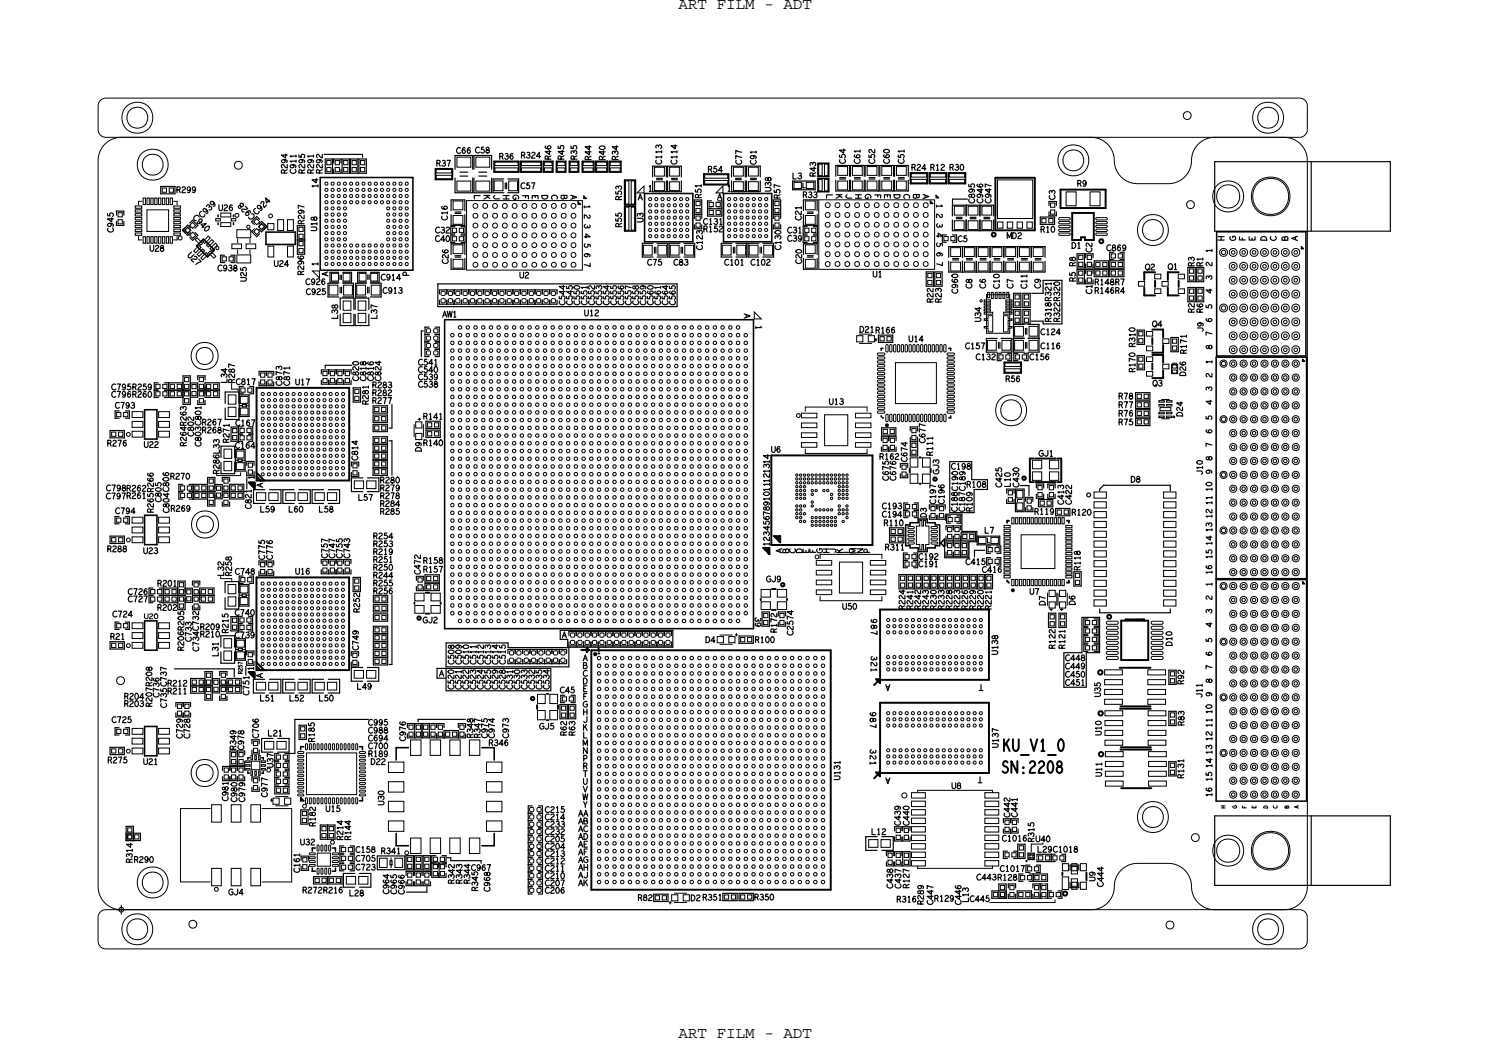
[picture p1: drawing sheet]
<svg xmlns="http://www.w3.org/2000/svg" width="193mm" height="136mm" viewBox="0 0 193 136" stroke-linecap="round" stroke-linejoin="round" font-family="sans-serif">
<defs><g id="words">
<g font-size="2.6">
<text x="129.7" y="100.1">SN:2208</text>
<text x="129.9" y="97.2">KU_V1_0</text>
</g>
<g font-size="2.1">
<text x="87.9" y="1.2">ART FILM - ADT</text>
<text x="87.9" y="134.3">ART FILM - ADT</text>
</g>
<g font-size="1.3">
<text x="37.2" y="22.5" transform="rotate(-90 37.2 22.5)">R294</text>
<text x="38.3" y="22.5" transform="rotate(-90 38.3 22.5)">C911</text>
<text x="39.5" y="22.5" transform="rotate(-90 39.5 22.5)">R295</text>
<text x="40.6" y="22.5" transform="rotate(-90 40.6 22.5)">R291</text>
<text x="41.7" y="22.5" transform="rotate(-90 41.7 22.5)">R292</text>
<text x="56.5" y="21.5">R37</text>
<text x="59.1" y="19.9">C66 C58</text>
<text x="64.6" y="20.6">R36 R324</text>
<text x="71.4" y="20.7" transform="rotate(-90 71.4 20.7)">R46</text>
<text x="73" y="20.7" transform="rotate(-90 73 20.7)">R45</text>
<text x="74.7" y="20.7" transform="rotate(-90 74.7 20.7)">R35</text>
<text x="76.5" y="20.8" transform="rotate(-90 76.5 20.8)">R44</text>
<text x="78.4" y="20.8" transform="rotate(-90 78.4 20.8)">R40</text>
<text x="80" y="20.8" transform="rotate(-90 80 20.8)">R34</text>
<text x="85.7" y="21.3" transform="rotate(-90 85.7 21.3)">C113</text>
<text x="87.7" y="21.3" transform="rotate(-90 87.7 21.3)">C114</text>
<text x="91.6" y="22.3">R54</text>
<text x="96" y="21.3" transform="rotate(-90 96 21.3)">C77</text>
<text x="97.9" y="21.3" transform="rotate(-90 97.9 21.3)">C91</text>
<text x="102.6" y="23.2">L3</text>
<text x="105.6" y="22.9" transform="rotate(-90 105.6 22.9)">R43</text>
<text x="109.5" y="21.2" transform="rotate(-90 109.5 21.2)">C54</text>
<text x="111.4" y="21.2" transform="rotate(-90 111.4 21.2)">C61</text>
<text x="113.3" y="21.2" transform="rotate(-90 113.3 21.2)">C52</text>
<text x="115.2" y="21.2" transform="rotate(-90 115.2 21.2)">C60</text>
<text x="117.1" y="21.2" transform="rotate(-90 117.1 21.2)">C51</text>
<text x="118" y="22">R24 R12 R30</text>
<text x="22.8" y="24.9">R299</text>
<text x="24.9" y="28.2" transform="rotate(45 24.9 28.2)">C940</text>
<text x="26.2" y="28.3" transform="rotate(-45 26.2 28.3)">C939</text>
<text x="28.3" y="27.3">U26</text>
<text x="33.1" y="28" transform="rotate(-135 33.1 28)">C928</text>
<text x="33.2" y="27.9" transform="rotate(-45 33.2 27.9)">C924</text>
<text x="39.4" y="29.1" transform="rotate(-90 39.4 29.1)">R297</text>
<text x="41" y="29.9" transform="rotate(-90 41 29.9)">U18</text>
<text x="41.2" y="24.4" transform="rotate(-90 41.2 24.4)">14</text>
<text x="57.9" y="28.5" transform="rotate(-90 57.9 28.5)">C16</text>
<text x="61.4" y="25.2" transform="rotate(90 61.4 25.2)">L</text>
<text x="62.7" y="25.2" transform="rotate(90 62.7 25.2)">K</text>
<text x="63.9" y="25.2" transform="rotate(90 63.9 25.2)">J</text>
<text x="65.2" y="25.2" transform="rotate(90 65.2 25.2)">H</text>
<text x="66.4" y="25.2" transform="rotate(90 66.4 25.2)">G</text>
<text x="67.4" y="24.4">C57</text>
<text x="67.7" y="25.2" transform="rotate(90 67.7 25.2)">F</text>
<text x="68.9" y="25.2" transform="rotate(90 68.9 25.2)">E</text>
<text x="70.2" y="25.2" transform="rotate(90 70.2 25.2)">D</text>
<text x="71.4" y="25.2" transform="rotate(90 71.4 25.2)">C</text>
<text x="72.7" y="25.2" transform="rotate(90 72.7 25.2)">B</text>
<text x="73.9" y="25.2" transform="rotate(90 73.9 25.2)">A</text>
<text x="75.7" y="26.5" transform="rotate(90 75.7 26.5)">1</text>
<text x="75.7" y="27.7" transform="rotate(90 75.7 27.7)">2</text>
<text x="75.7" y="29" transform="rotate(90 75.7 29)">3</text>
<text x="80.5" y="29.5" transform="rotate(-90 80.5 29.5)">R55</text>
<text x="80.5" y="25.9" transform="rotate(-90 80.5 25.9)">R53</text>
<text x="82.6" y="25.9">A</text>
<text x="83.3" y="28.8" transform="rotate(-90 83.3 28.8)">U3</text>
<text x="83.9" y="24.8">1</text>
<text x="90.8" y="25.7" transform="rotate(-90 90.8 25.7)">R51</text>
<text x="91.1" y="29.1">C131</text>
<text x="92.9" y="25.8">A</text>
<text x="94.1" y="24.8">1</text>
<text x="99.9" y="24.8" transform="rotate(-90 99.9 24.8)">U38</text>
<text x="101" y="25.7" transform="rotate(-90 101 25.7)">R57</text>
<text x="103.8" y="28.5" transform="rotate(-90 103.8 28.5)">C21</text>
<text x="103.9" y="25.6">R33</text>
<text x="107" y="25.1" transform="rotate(90 107 25.1)">L</text>
<text x="108.3" y="25.1" transform="rotate(90 108.3 25.1)">K</text>
<text x="109.5" y="25.1" transform="rotate(90 109.5 25.1)">J</text>
<text x="110.8" y="25.1" transform="rotate(90 110.8 25.1)">H</text>
<text x="112" y="25.1" transform="rotate(90 112 25.1)">G</text>
<text x="113.3" y="25.1" transform="rotate(90 113.3 25.1)">F</text>
<text x="114.5" y="25.1" transform="rotate(90 114.5 25.1)">E</text>
<text x="115.8" y="25.1" transform="rotate(90 115.8 25.1)">D</text>
<text x="117" y="25.1" transform="rotate(90 117 25.1)">C</text>
<text x="118.3" y="25.1" transform="rotate(90 118.3 25.1)">B</text>
<text x="119.5" y="25.1" transform="rotate(90 119.5 25.1)">A</text>
<text x="121.3" y="26.4" transform="rotate(90 121.3 26.4)">1</text>
<text x="121.3" y="27.6" transform="rotate(90 121.3 27.6)">2</text>
<text x="121.3" y="28.9" transform="rotate(90 121.3 28.9)">3</text>
<text x="126.2" y="26.3" transform="rotate(-90 126.2 26.3)">C895</text>
<text x="127.3" y="26.3" transform="rotate(-90 127.3 26.3)">C946</text>
<text x="128.4" y="26.3" transform="rotate(-90 128.4 26.3)">C947</text>
<text x="136.6" y="25.9" transform="rotate(-90 136.6 25.9)">C3</text>
<text x="139.5" y="24.1">R9</text>
<text x="14.7" y="30.1" transform="rotate(-90 14.7 30.1)">C945</text>
<text x="19.4" y="32.5">U28</text>
<text x="24.2" y="33.1" transform="rotate(45 24.2 33.1)">U27</text>
<text x="28.2" y="35.1">C938</text>
<text x="35.5" y="34.5">U24</text>
<text x="39.3" y="35.6" transform="rotate(-90 39.3 35.6)">R296</text>
<text x="41.2" y="34.5" transform="rotate(-90 41.2 34.5)">1</text>
<text x="42.5" y="35.8" transform="rotate(-90 42.5 35.8)">A</text>
<text x="52.9" y="35.8" transform="rotate(-90 52.9 35.8)">P</text>
<text x="56.3" y="31.3">C40</text>
<text x="56.3" y="30.2">C32</text>
<text x="58" y="34.2" transform="rotate(-90 58 34.2)">C26</text>
<text x="75.7" y="30.2" transform="rotate(90 75.7 30.2)">4</text>
<text x="75.7" y="31.5" transform="rotate(90 75.7 31.5)">5</text>
<text x="75.7" y="32.7" transform="rotate(90 75.7 32.7)">6</text>
<text x="75.7" y="34" transform="rotate(90 75.7 34)">7</text>
<text x="83.8" y="34.3">C75</text>
<text x="87.2" y="34.3">C83</text>
<text x="91" y="32.4" transform="rotate(-90 91 32.4)">C123</text>
<text x="91.1" y="30">R152</text>
<text x="93.8" y="34.3">C101 C102</text>
<text x="101.1" y="32.4" transform="rotate(-90 101.1 32.4)">C130</text>
<text x="102" y="31.2">C39</text>
<text x="102" y="30.2">C31</text>
<text x="103.8" y="34.2" transform="rotate(-90 103.8 34.2)">C20</text>
<text x="113" y="35.9">U1</text>
<text x="121.3" y="30.1" transform="rotate(90 121.3 30.1)">4</text>
<text x="121.3" y="31.4" transform="rotate(90 121.3 31.4)">5</text>
<text x="121.3" y="32.6" transform="rotate(90 121.3 32.6)">6</text>
<text x="121.3" y="33.9" transform="rotate(90 121.3 33.9)">7</text>
<text x="124" y="31.3">C5</text>
<text x="130.4" y="30.9">MD2</text>
<text x="134.7" y="30.1">R10</text>
<text x="138.8" y="32.2">D1</text>
<text x="141.4" y="32.7" transform="rotate(-90 141.4 32.7)">C2</text>
<text x="143.3" y="32.5">C869</text>
<text x="148.3" y="35">Q2</text>
<text x="151.3" y="34.9">Q1</text>
<text x="154.7" y="34.5" transform="rotate(-90 154.7 34.5)">R3</text>
<text x="155.8" y="34.5" transform="rotate(-90 155.8 34.5)">R1</text>
<text x="157" y="34.5" transform="rotate(-90 157 34.5)">2</text>
<text x="157" y="32.8" transform="rotate(-90 157 32.8)">1</text>
<text x="158.5" y="31.2" transform="rotate(-90 158.5 31.2)">H</text>
<text x="160" y="31.2" transform="rotate(-90 160 31.2)">G</text>
<text x="161.3" y="31.2" transform="rotate(-90 161.3 31.2)">F</text>
<text x="162.5" y="31.2" transform="rotate(-90 162.5 31.2)">E</text>
<text x="164" y="31.2" transform="rotate(-90 164 31.2)">D</text>
<text x="165.3" y="31.2" transform="rotate(-90 165.3 31.2)">C</text>
<text x="166.8" y="31.2" transform="rotate(-90 166.8 31.2)">B</text>
<text x="168" y="31.2" transform="rotate(-90 168 31.2)">A</text>
<text x="31.9" y="36.5" transform="rotate(-90 31.9 36.5)">U25</text>
<text x="39.6" y="36.9">C926</text>
<text x="39.6" y="38.1">C925</text>
<text x="43.7" y="41.3" transform="rotate(-90 43.7 41.3)">L38</text>
<text x="48.8" y="41.3" transform="rotate(-90 48.8 41.3)">L37</text>
<text x="49.3" y="36.3">C914</text>
<text x="49.6" y="38">C913</text>
<text x="57.3" y="41.1">AW1</text>
<text x="67.3" y="36">U2</text>
<text x="73.2" y="39.5" transform="rotate(-90 73.2 39.5)">C544</text>
<text x="74.1" y="39.5" transform="rotate(-90 74.1 39.5)">C545</text>
<text x="75.1" y="39.5" transform="rotate(-90 75.1 39.5)">C550</text>
<text x="75.6" y="40.9">U12</text>
<text x="76" y="39.5" transform="rotate(-90 76 39.5)">C551</text>
<text x="77" y="39.5" transform="rotate(-90 77 39.5)">C552</text>
<text x="77.9" y="39.5" transform="rotate(-90 77.9 39.5)">C553</text>
<text x="78.9" y="39.5" transform="rotate(-90 78.9 39.5)">C554</text>
<text x="79.8" y="39.5" transform="rotate(-90 79.8 39.5)">C555</text>
<text x="80.8" y="39.5" transform="rotate(-90 80.8 39.5)">C556</text>
<text x="81.8" y="39.5" transform="rotate(-90 81.8 39.5)">C557</text>
<text x="82.7" y="39.5" transform="rotate(-90 82.7 39.5)">C558</text>
<text x="83.7" y="39.5" transform="rotate(-90 83.7 39.5)">C559</text>
<text x="84.6" y="39.5" transform="rotate(-90 84.6 39.5)">C560</text>
<text x="85.6" y="39.5" transform="rotate(-90 85.6 39.5)">C561</text>
<text x="86.5" y="39.5" transform="rotate(-90 86.5 39.5)">C564</text>
<text x="87.5" y="39.5" transform="rotate(-90 87.5 39.5)">C565</text>
<text x="96.4" y="40.6" transform="rotate(90 96.4 40.6)">A</text>
<text x="120.8" y="39.2" transform="rotate(-90 120.8 39.2)">R22</text>
<text x="121.9" y="39.2" transform="rotate(-90 121.9 39.2)">R23</text>
<text x="124" y="38" transform="rotate(-90 124 38)">C960</text>
<text x="125.9" y="37.4" transform="rotate(-90 125.9 37.4)">C8</text>
<text x="127" y="41.7" transform="rotate(-90 127 41.7)">U34</text>
<text x="127.6" y="37.4" transform="rotate(-90 127.6 37.4)">C6</text>
<text x="129.4" y="37.4" transform="rotate(-90 129.4 37.4)">C10</text>
<text x="131.2" y="37.4" transform="rotate(-90 131.2 37.4)">C7</text>
<text x="133" y="37.4" transform="rotate(-90 133 37.4)">C11</text>
<text x="134.8" y="37.4" transform="rotate(-90 134.8 37.4)">C9</text>
<text x="136.1" y="41.7" transform="rotate(-90 136.1 41.7)">R318R321</text>
<text x="137.2" y="41.7" transform="rotate(-90 137.2 41.7)">R322R320</text>
<text x="139.3" y="36.5" transform="rotate(-90 139.3 36.5)">R5 R8</text>
<text x="141.4" y="38.1" transform="rotate(-90 141.4 38.1)">C1</text>
<text x="141.7" y="36.9">R148R7</text>
<text x="141.7" y="38">R146R4</text>
<text x="154.7" y="40.5" transform="rotate(-90 154.7 40.5)">R2</text>
<text x="155.8" y="40.5" transform="rotate(-90 155.8 40.5)">R6</text>
<text x="157" y="41.8" transform="rotate(-90 157 41.8)">6</text>
<text x="157" y="40" transform="rotate(-90 157 40)">5</text>
<text x="157" y="38" transform="rotate(-90 157 38)">4</text>
<text x="157" y="36.3" transform="rotate(-90 157 36.3)">3</text>
<text x="54.1" y="47.3">C541</text>
<text x="97.9" y="42.1" transform="rotate(90 97.9 42.1)">1</text>
<text x="111.3" y="43">D21R166</text>
<text x="113.1" y="44.2">+</text>
<text x="117.6" y="44.2">U14</text>
<text x="125" y="45.2">C157</text>
<text x="126.4" y="46.6">C132</text>
<text x="133.3" y="46.6">C156</text>
<text x="134.7" y="45.2">C116</text>
<text x="134.7" y="43.3">C124</text>
<text x="149.2" y="42.3">Q4</text>
<text x="155.8" y="43" transform="rotate(-90 155.8 43)">J9</text>
<text x="157" y="47.2" transform="rotate(-90 157 47.2)">1</text>
<text x="157" y="45.3" transform="rotate(-90 157 45.3)">8</text>
<text x="157" y="43.5" transform="rotate(-90 157 43.5)">7</text>
<text x="14.4" y="51.4">C796R260</text>
<text x="14.4" y="50.5">C795R259</text>
<text x="14.9" y="52.9">C793</text>
<text x="29.4" y="49.6" transform="rotate(-90 29.4 49.6)">L34</text>
<text x="30.4" y="49.6" transform="rotate(-90 30.4 49.6)">R287</text>
<text x="30.5" y="49.8">C817</text>
<text x="36.5" y="49.9" transform="rotate(-90 36.5 49.9)">C873</text>
<text x="37.5" y="49.9" transform="rotate(-90 37.5 49.9)">C871</text>
<text x="38.2" y="49.8">U17</text>
<text x="46.4" y="49.3" transform="rotate(-90 46.4 49.3)">C820</text>
<text x="47.7" y="52.4" transform="rotate(-90 47.7 52.4)">R281 C818</text>
<text x="48.2" y="51.2">R282</text>
<text x="48.2" y="52.2">R277</text>
<text x="48.2" y="50.2">R283</text>
<text x="48.4" y="49.3" transform="rotate(-90 48.4 49.3)">C816</text>
<text x="49.3" y="49.3" transform="rotate(-90 49.3 49.3)">C824</text>
<text x="54.1" y="49.2">C539</text>
<text x="54.1" y="50.1">C538</text>
<text x="54.1" y="48.2">C540</text>
<text x="107.3" y="52.4">U13</text>
<text x="130.2" y="49.4">R56</text>
<text x="144.8" y="51.7">R78</text>
<text x="144.8" y="52.8">R77</text>
<text x="144.8" y="53.9">R76</text>
<text x="147" y="48.2" transform="rotate(-90 147 48.2)">R170 R310</text>
<text x="149.3" y="50">Q3</text>
<text x="153.1" y="53.9" transform="rotate(-90 153.1 53.9)">D24</text>
<text x="153.6" y="48.7" transform="rotate(-90 153.6 48.7)">D26 R171</text>
<text x="157" y="52.4" transform="rotate(-90 157 52.4)">4</text>
<text x="157" y="50.7" transform="rotate(-90 157 50.7)">3</text>
<text x="157" y="48.9" transform="rotate(-90 157 48.9)">2</text>
<text x="13.9" y="57.8">R276</text>
<text x="18.6" y="57.9">U22</text>
<text x="24.1" y="57.8" transform="rotate(-90 24.1 57.8)">R264R263</text>
<text x="25.1" y="56.5" transform="rotate(-90 25.1 56.5)">C802</text>
<text x="26" y="57.8" transform="rotate(-90 26 57.8)">C803C801</text>
<text x="26.1" y="56.1">R268</text>
<text x="26.1" y="55">R267</text>
<text x="29.7" y="57.4" transform="rotate(-90 29.7 57.4)">R271</text>
<text x="30.4" y="58.1">C164</text>
<text x="30.5" y="55.1">C167</text>
<text x="46.3" y="59.6" transform="rotate(-90 46.3 59.6)">C814</text>
<text x="54.6" y="58.5" transform="rotate(-90 54.6 58.5)">D9</text>
<text x="54.6" y="54.6" transform="rotate(-90 54.6 54.6)">+</text>
<text x="54.8" y="54.3">R141</text>
<text x="54.8" y="57.7">R140</text>
<text x="99.8" y="58.6">U6</text>
<text x="113.9" y="59.5">R162</text>
<text x="117.5" y="59.8" transform="rotate(-90 117.5 59.8)">C674</text>
<text x="119.8" y="57.4" transform="rotate(-90 119.8 57.4)">C677</text>
<text x="120.8" y="59" transform="rotate(-90 120.8 59)">R111</text>
<text x="134.5" y="59.1">GJ1</text>
<text x="144.8" y="55">R75</text>
<text x="157" y="59.7" transform="rotate(-90 157 59.7)">8</text>
<text x="157" y="57.9" transform="rotate(-90 157 57.9)">7</text>
<text x="157" y="56.2" transform="rotate(-90 157 56.2)">6</text>
<text x="157" y="54.4" transform="rotate(-90 157 54.4)">5</text>
<text x="13.7" y="64.6">C797R261</text>
<text x="13.7" y="63.6">C798R262</text>
<text x="20.9" y="65" transform="rotate(-90 20.9 65)">C805</text>
<text x="22" y="62">R270</text>
<text x="28.4" y="61.4" transform="rotate(-90 28.4 61.4)">R286L33</text>
<text x="32.5" y="65.9" transform="rotate(-90 32.5 65.9)">C821</text>
<text x="32.9" y="62.1" transform="rotate(-90 32.9 62.1)">1</text>
<text x="34" y="63.1" transform="rotate(-90 34 63.1)">A</text>
<text x="46.4" y="64.8">L57 R278</text>
<text x="49.2" y="65.6">R284</text>
<text x="49.2" y="62.5">R280</text>
<text x="49.2" y="63.6">R279</text>
<text x="114.2" y="65.9">C193</text>
<text x="115.1" y="62.2" transform="rotate(-90 115.1 62.2)">C675</text>
<text x="116" y="62.2" transform="rotate(-90 116 62.2)">C676</text>
<text x="121.2" y="65.3" transform="rotate(-90 121.2 65.3)">C197</text>
<text x="121.6" y="61.4" transform="rotate(-90 121.6 61.4)">GJ3</text>
<text x="122.3" y="65.3" transform="rotate(-90 122.3 65.3)">C196</text>
<text x="123.2" y="60.8">C198</text>
<text x="125.1" y="63.1">R108</text>
<text x="129.7" y="63.1" transform="rotate(-90 129.7 63.1)">C425</text>
<text x="130.8" y="63.1" transform="rotate(-90 130.8 63.1)">L10</text>
<text x="132" y="63.1" transform="rotate(-90 132 63.1)">C430</text>
<text x="137.8" y="65.3" transform="rotate(-90 137.8 65.3)">C413</text>
<text x="138.8" y="65.3" transform="rotate(-90 138.8 65.3)">C422</text>
<text x="146.4" y="62.4">D8</text>
<text x="155.7" y="61.5" transform="rotate(-90 155.7 61.5)">J10</text>
<text x="157" y="65.4" transform="rotate(-90 157 65.4)">11</text>
<text x="157" y="63.7" transform="rotate(-90 157 63.7)">10</text>
<text x="157" y="61.4" transform="rotate(-90 157 61.4)">9</text>
<text x="13.9" y="71.4">R288</text>
<text x="14.9" y="66.5">C794</text>
<text x="18.5" y="71.7">U23</text>
<text x="19.9" y="66.4" transform="rotate(-90 19.9 66.4)">R265R266</text>
<text x="21.9" y="66.4" transform="rotate(-90 21.9 66.4)">C804C806</text>
<text x="22.1" y="66.2">R269</text>
<text x="33.7" y="66.3">L59</text>
<text x="37.3" y="66.3">L60</text>
<text x="41.3" y="66.3">L58</text>
<text x="48.3" y="69.8">R254</text>
<text x="48.3" y="70.8">R253</text>
<text x="48.3" y="71.8">R219</text>
<text x="49.2" y="66.6">R285</text>
<text x="99.6" y="70.7" transform="rotate(-90 99.6 70.7)">1234567891011121314</text>
<text x="101.3" y="71.6" transform="rotate(-90 101.3 71.6)">A</text>
<text x="102.1" y="71.6" transform="rotate(-90 102.1 71.6)">B</text>
<text x="103" y="71.6" transform="rotate(-90 103 71.6)">C</text>
<text x="103.9" y="71.6" transform="rotate(-90 103.9 71.6)">D</text>
<text x="104.8" y="71.6" transform="rotate(-90 104.8 71.6)">E</text>
<text x="105.6" y="71.6" transform="rotate(-90 105.6 71.6)">F</text>
<text x="106.5" y="71.6" transform="rotate(-90 106.5 71.6)">G</text>
<text x="107.4" y="71.6" transform="rotate(-90 107.4 71.6)">H</text>
<text x="108.3" y="71.6" transform="rotate(-90 108.3 71.6)">J</text>
<text x="109.1" y="71.6" transform="rotate(-90 109.1 71.6)">K</text>
<text x="110" y="71.6" transform="rotate(-90 110 71.6)">L</text>
<text x="110.9" y="71.6" transform="rotate(-90 110.9 71.6)">M</text>
<text x="111.8" y="71.6" transform="rotate(-90 111.8 71.6)">N</text>
<text x="112.6" y="71.6" transform="rotate(-90 112.6 71.6)">P</text>
<text x="114.2" y="67">C194</text>
<text x="114.4" y="68.1">R110</text>
<text x="114.6" y="71.2">R311</text>
<text x="120" y="67" transform="rotate(-90 120 67)">D3</text>
<text x="124" y="66.3" transform="rotate(-90 124 66.3)">C188C190</text>
<text x="125" y="66.3" transform="rotate(-90 125 66.3)">C187C189</text>
<text x="125.9" y="66.3" transform="rotate(-90 125.9 66.3)">R109</text>
<text x="127.5" y="69">L7</text>
<text x="133.9" y="66.6">R119</text>
<text x="138.8" y="66.7">R120</text>
<text x="157" y="70.7" transform="rotate(-90 157 70.7)">14</text>
<text x="157" y="68.9" transform="rotate(-90 157 68.9)">13</text>
<text x="157" y="67.2" transform="rotate(-90 157 67.2)">12</text>
<text x="16.6" y="77">C726</text>
<text x="16.6" y="77.9">C727</text>
<text x="20.4" y="75.9">R201</text>
<text x="29" y="74.6" transform="rotate(-90 29 74.6)">L32</text>
<text x="30" y="74.6" transform="rotate(-90 30 74.6)">R258</text>
<text x="30.4" y="74.4">C748</text>
<text x="34.3" y="72.5" transform="rotate(-90 34.3 72.5)">C775</text>
<text x="35.3" y="72.5" transform="rotate(-90 35.3 72.5)">C776</text>
<text x="38.2" y="74.3">U16</text>
<text x="42.4" y="72.3" transform="rotate(-90 42.4 72.3)">C757</text>
<text x="43.4" y="72.3" transform="rotate(-90 43.4 72.3)">C747</text>
<text x="44.3" y="72.3" transform="rotate(-90 44.3 72.3)">C755</text>
<text x="45.3" y="72.3" transform="rotate(-90 45.3 72.3)">C743</text>
<text x="48.3" y="76.9">R256</text>
<text x="48.3" y="75.9">R255</text>
<text x="48.3" y="72.8">R251</text>
<text x="48.3" y="73.8">R250</text>
<text x="48.3" y="74.9">R244</text>
<text x="54.4" y="74.4" transform="rotate(-90 54.4 74.4)">C472</text>
<text x="54.8" y="72.9">R158</text>
<text x="54.8" y="74.1">R157</text>
<text x="99.2" y="75.3">GJ9</text>
<text x="118.9" y="73.4">C191</text>
<text x="118.9" y="72.4">C192</text>
<text x="125" y="73.1">C415</text>
<text x="127.2" y="74.1">C416</text>
<text x="133.3" y="77">U7</text>
<text x="139.9" y="73.9" transform="rotate(-90 139.9 73.9)">R118</text>
<text x="157" y="77.7" transform="rotate(-90 157 77.7)">2</text>
<text x="157" y="76" transform="rotate(-90 157 76)">1</text>
<text x="157" y="74.4" transform="rotate(-90 157 74.4)">16</text>
<text x="157" y="72.4" transform="rotate(-90 157 72.4)">15</text>
<text x="14.3" y="82.8">R21</text>
<text x="14.6" y="79.9">C724</text>
<text x="20.3" y="79">R202</text>
<text x="24.8" y="83.1" transform="rotate(-90 24.8 83.1)">C733</text>
<text x="25.9" y="81.5">R209</text>
<text x="25.9" y="82.5">R210</text>
<text x="29.5" y="82" transform="rotate(-90 29.5 82)">R215</text>
<text x="30.4" y="79.7">C740</text>
<text x="30.4" y="82.6">C739</text>
<text x="46.6" y="79.3" transform="rotate(-90 46.6 79.3)">R252</text>
<text x="54.8" y="80.7">GJ2</text>
<text x="72.8" y="82.6">A</text>
<text x="91.3" y="83.2">D4</text>
<text x="95" y="82.4">+</text>
<text x="97.7" y="83.2">R100</text>
<text x="97.8" y="79.9" transform="rotate(90 97.8 79.9)">39</text>
<text x="100.6" y="81.9" transform="rotate(-90 100.6 81.9)">R172</text>
<text x="102.7" y="82.3" transform="rotate(-90 102.7 82.3)">C2574</text>
<text x="109.1" y="78.9">U50</text>
<text x="112.8" y="80.1" transform="rotate(90 112.8 80.1)">987</text>
<text x="117.2" y="79" transform="rotate(-90 117.2 79)">R224</text>
<text x="118.2" y="79" transform="rotate(-90 118.2 79)">R241</text>
<text x="119.2" y="79" transform="rotate(-90 119.2 79)">R242</text>
<text x="120.2" y="79" transform="rotate(-90 120.2 79)">R243</text>
<text x="121.3" y="79" transform="rotate(-90 121.3 79)">R230</text>
<text x="122.3" y="79" transform="rotate(-90 122.3 79)">R233</text>
<text x="123.3" y="79" transform="rotate(-90 123.3 79)">R228</text>
<text x="124.3" y="79" transform="rotate(-90 124.3 79)">R223</text>
<text x="125.3" y="79" transform="rotate(-90 125.3 79)">R226</text>
<text x="126.3" y="79" transform="rotate(-90 126.3 79)">R229</text>
<text x="127.4" y="79" transform="rotate(-90 127.4 79)">R220</text>
<text x="128.4" y="79" transform="rotate(-90 128.4 79)">R221</text>
<text x="135.4" y="78.4" transform="rotate(-90 135.4 78.4)">D7</text>
<text x="135.9" y="78.6" transform="rotate(90 135.9 78.6)">+</text>
<text x="137.2" y="78.6" transform="rotate(90 137.2 78.6)">+</text>
<text x="139.2" y="78.3" transform="rotate(-90 139.2 78.3)">D6</text>
<text x="151.8" y="83.7" transform="rotate(-90 151.8 83.7)">D10</text>
<text x="157" y="83.2" transform="rotate(-90 157 83.2)">5</text>
<text x="157" y="81.2" transform="rotate(-90 157 81.2)">4</text>
<text x="157" y="79.5" transform="rotate(-90 157 79.5)">3</text>
<text x="21.7" y="88.8">R212</text>
<text x="21.7" y="89.9">R211</text>
<text x="23.8" y="84.3" transform="rotate(-90 23.8 84.3)">R206R205</text>
<text x="25.7" y="84.3" transform="rotate(-90 25.7 84.3)">C734C732</text>
<text x="28.3" y="85" transform="rotate(-90 28.3 85)">L31</text>
<text x="32.9" y="86.9" transform="rotate(-90 32.9 86.9)">1</text>
<text x="34" y="87.8" transform="rotate(-90 34 87.8)">A</text>
<text x="46.2" y="89.2">L49</text>
<text x="46.4" y="84.2" transform="rotate(-90 46.4 84.2)">C749</text>
<text x="56.9" y="87.6">A</text>
<text x="58.8" y="89.3" transform="rotate(-90 58.8 89.3)">C520</text>
<text x="58.8" y="86" transform="rotate(-90 58.8 86)">C508</text>
<text x="59.7" y="89.3" transform="rotate(-90 59.7 89.3)">C521</text>
<text x="59.8" y="86" transform="rotate(-90 59.8 86)">C509</text>
<text x="60.7" y="89.3" transform="rotate(-90 60.7 89.3)">C522</text>
<text x="60.7" y="86" transform="rotate(-90 60.7 86)">C510</text>
<text x="61.6" y="89.3" transform="rotate(-90 61.6 89.3)">C523</text>
<text x="61.7" y="86" transform="rotate(-90 61.7 86)">C511</text>
<text x="62.6" y="89.3" transform="rotate(-90 62.6 89.3)">C524</text>
<text x="62.6" y="86" transform="rotate(-90 62.6 86)">C512</text>
<text x="63.5" y="89.3" transform="rotate(-90 63.5 89.3)">C525</text>
<text x="63.6" y="86" transform="rotate(-90 63.6 86)">C513</text>
<text x="64.5" y="89.3" transform="rotate(-90 64.5 89.3)">C529</text>
<text x="64.5" y="86" transform="rotate(-90 64.5 86)">C514</text>
<text x="65.4" y="89.3" transform="rotate(-90 65.4 89.3)">C528</text>
<text x="65.5" y="86" transform="rotate(-90 65.5 86)">C515</text>
<text x="66.4" y="89.3" transform="rotate(-90 66.4 89.3)">C531</text>
<text x="67.3" y="89.3" transform="rotate(-90 67.3 89.3)">C530</text>
<text x="68.3" y="89.3" transform="rotate(-90 68.3 89.3)">C533</text>
<text x="69.2" y="89.3" transform="rotate(-90 69.2 89.3)">C532</text>
<text x="70.2" y="89.3" transform="rotate(-90 70.2 89.3)">C535</text>
<text x="71.1" y="89.3" transform="rotate(-90 71.1 89.3)">C534</text>
<text x="72.5" y="89.7">C45</text>
<text x="75.5" y="86.6">B</text>
<text x="75.5" y="85.6">A</text>
<text x="75.5" y="89.6">E</text>
<text x="75.5" y="88.6">D</text>
<text x="75.5" y="87.6">C</text>
<text x="77.2" y="84.6">1</text>
<text x="112.8" y="84.9" transform="rotate(90 112.8 84.9)">321</text>
<text x="115.3" y="88.6" transform="rotate(-180 115.3 88.6)">A</text>
<text x="127.4" y="88.6" transform="rotate(-180 127.4 88.6)">T</text>
<text x="129.2" y="84.8" transform="rotate(-90 129.2 84.8)">U138</text>
<text x="136.6" y="84" transform="rotate(-90 136.6 84)">R122</text>
<text x="137.9" y="84" transform="rotate(-90 137.9 84)">R121</text>
<text x="137.9" y="86.6">C449</text>
<text x="137.9" y="85.5">C448</text>
<text x="137.9" y="88.7">C451</text>
<text x="137.9" y="87.7">C450</text>
<text x="153.3" y="88.6" transform="rotate(-90 153.3 88.6)">R92</text>
<text x="157" y="88.5" transform="rotate(-90 157 88.5)">8</text>
<text x="157" y="86.7" transform="rotate(-90 157 86.7)">7</text>
<text x="157" y="85" transform="rotate(-90 157 85)">6</text>
<text x="14.5" y="93.6">C725</text>
<text x="16.1" y="90.5">R204</text>
<text x="16.1" y="91.5">R203</text>
<text x="19.7" y="91.5" transform="rotate(-90 19.7 91.5)">R207R208</text>
<text x="20.6" y="90.3" transform="rotate(-90 20.6 90.3)">C736</text>
<text x="21.6" y="91.7" transform="rotate(-90 21.6 91.7)">C735C737</text>
<text x="23.6" y="95.6" transform="rotate(-90 23.6 95.6)">C729</text>
<text x="24.6" y="95.6" transform="rotate(-90 24.6 95.6)">C728</text>
<text x="32.3" y="90" transform="rotate(-90 32.3 90)">C751</text>
<text x="33.5" y="95.6" transform="rotate(-90 33.5 95.6)">C706</text>
<text x="33.6" y="90.8">L51</text>
<text x="34.7" y="95.3">L21</text>
<text x="37.4" y="90.8">L52</text>
<text x="41.3" y="90.8">L50</text>
<text x="47.7" y="93.9">C995</text>
<text x="47.7" y="94.9">C988</text>
<text x="47.7" y="95.9">C694</text>
<text x="52.5" y="96" transform="rotate(-90 52.5 96)">C976</text>
<text x="61.3" y="95.6" transform="rotate(-90 61.3 95.6)">R348</text>
<text x="62.2" y="95.6" transform="rotate(-90 62.2 95.6)">R347</text>
<text x="63.1" y="95.6" transform="rotate(-90 63.1 95.6)">C975</text>
<text x="64" y="95.6" transform="rotate(-90 64 95.6)">C974</text>
<text x="65.9" y="95.6" transform="rotate(-90 65.9 95.6)">C973</text>
<text x="69.8" y="94.4">GJ5</text>
<text x="73.4" y="95.3" transform="rotate(-90 73.4 95.3)">R62</text>
<text x="74.5" y="95.3" transform="rotate(-90 74.5 95.3)">R63</text>
<text x="75.5" y="91.6">G</text>
<text x="75.5" y="90.6">F</text>
<text x="75.5" y="95.6">L</text>
<text x="75.5" y="94.6">K</text>
<text x="75.5" y="93.6">J</text>
<text x="75.5" y="92.6">H</text>
<text x="112.7" y="92.1" transform="rotate(90 112.7 92.1)">987</text>
<text x="142.5" y="90.3" transform="rotate(-90 142.5 90.3)">U35</text>
<text x="142.6" y="95.2" transform="rotate(-90 142.6 95.2)">U10</text>
<text x="153.3" y="94" transform="rotate(-90 153.3 94)">R83</text>
<text x="155.7" y="90.4" transform="rotate(-90 155.7 90.4)">J11</text>
<text x="157" y="96" transform="rotate(-90 157 96)">12</text>
<text x="157" y="94.2" transform="rotate(-90 157 94.2)">11</text>
<text x="157" y="92.5" transform="rotate(-90 157 92.5)">10</text>
<text x="157" y="90.2" transform="rotate(-90 157 90.2)">9</text>
<text x="13.9" y="98.8">R275</text>
<text x="18.5" y="99">U21</text>
<text x="30.6" y="97.1" transform="rotate(-90 30.6 97.1)">R349</text>
<text x="31.6" y="97.1" transform="rotate(-90 31.6 97.1)">C978</text>
<text x="35.4" y="99.4" transform="rotate(-90 35.4 99.4)">U37</text>
<text x="40.7" y="96.1" transform="rotate(-90 40.7 96.1)">R185</text>
<text x="47.7" y="97">C700</text>
<text x="47.7" y="98">R189</text>
<text x="48" y="99">D22</text>
<text x="63.3" y="96.5">R346</text>
<text x="75.5" y="96.6">M</text>
<text x="75.5" y="101.6">U</text>
<text x="75.5" y="100.6">T</text>
<text x="75.5" y="99.6">R</text>
<text x="75.5" y="98.6">P</text>
<text x="75.5" y="97.6">N</text>
<text x="108.8" y="101" transform="rotate(-90 108.8 101)">U131</text>
<text x="112.7" y="97" transform="rotate(90 112.7 97)">321</text>
<text x="115.3" y="100.7" transform="rotate(-180 115.3 100.7)">A</text>
<text x="127.2" y="100.6" transform="rotate(-180 127.2 100.6)">T</text>
<text x="129.3" y="96.8" transform="rotate(-90 129.3 96.8)">U137</text>
<text x="142.7" y="100.6" transform="rotate(-90 142.7 100.6)">U11</text>
<text x="153.3" y="100.8" transform="rotate(-90 153.3 100.8)">R131</text>
<text x="157" y="101.2" transform="rotate(-90 157 101.2)">15</text>
<text x="157" y="99.5" transform="rotate(-90 157 99.5)">14</text>
<text x="157" y="97.7" transform="rotate(-90 157 97.7)">13</text>
<text x="29.5" y="103.7" transform="rotate(-90 29.5 103.7)">C981</text>
<text x="30.7" y="103.8" transform="rotate(-90 30.7 103.8)">C980</text>
<text x="31.7" y="103.8" transform="rotate(-90 31.7 103.8)">C979</text>
<text x="34.6" y="103.2" transform="rotate(-90 34.6 103.2)">C977</text>
<text x="35.5" y="103.3" transform="rotate(-180 35.5 103.3)">+</text>
<text x="40.9" y="107" transform="rotate(-90 40.9 107)">R182</text>
<text x="42.2" y="105.1">U15</text>
<text x="49.7" y="104.3" transform="rotate(-90 49.7 104.3)">U30</text>
<text x="70.6" y="106.1">C214</text>
<text x="70.6" y="105.2">C215</text>
<text x="70.6" y="107.1">C233</text>
<text x="74.9" y="106.7">AB</text>
<text x="74.9" y="105.7">AA</text>
<text x="74.9" y="107.7">AC</text>
<text x="75.5" y="104.6">Y</text>
<text x="75.5" y="103.6">W</text>
<text x="75.5" y="102.6">V</text>
<text x="116.6" y="106.9" transform="rotate(-90 116.6 106.9)">C439</text>
<text x="117.7" y="106.9" transform="rotate(-90 117.7 106.9)">C440</text>
<text x="123.2" y="102.1">U8</text>
<text x="130.8" y="105.8" transform="rotate(-90 130.8 105.8)">C442</text>
<text x="131.8" y="105.8" transform="rotate(-90 131.8 105.8)">C441</text>
<text x="157" y="103.2" transform="rotate(-90 157 103.2)">16</text>
<text x="17.1" y="111.7" transform="rotate(-90 17.1 111.7)">R314</text>
<text x="17.3" y="111.7">R290</text>
<text x="38.8" y="113" transform="rotate(-90 38.8 113)">C161</text>
<text x="38.9" y="109.4">U32</text>
<text x="44.4" y="108.8" transform="rotate(-90 44.4 108.8)">R214</text>
<text x="45.4" y="108.8" transform="rotate(-90 45.4 108.8)">R144</text>
<text x="46" y="111.5">C705</text>
<text x="46" y="110.4">C158 R341</text>
<text x="46" y="112.7">C723</text>
<text x="61" y="112.7">C967</text>
<text x="70.6" y="108.1">C232</text>
<text x="70.6" y="110">C204</text>
<text x="70.6" y="110.9">C213</text>
<text x="70.6" y="109">C205</text>
<text x="70.6" y="113.8">C210</text>
<text x="70.6" y="112.8">C211</text>
<text x="70.6" y="111.9">C212</text>
<text x="74.9" y="110.7">AF</text>
<text x="74.9" y="109.7">AE</text>
<text x="74.9" y="108.7">AD</text>
<text x="74.9" y="113.7">AJ</text>
<text x="74.9" y="112.7">AH</text>
<text x="74.9" y="111.7">AG</text>
<text x="112.8" y="108.1">L12</text>
<text x="126.5" y="113.9">C443R128</text>
<text x="129.5" y="112.8">C1017</text>
<text x="129.8" y="108.9">C1016</text>
<text x="133.9" y="109" transform="rotate(-90 133.9 109)">R315</text>
<text x="134.1" y="109">U40</text>
<text x="134.3" y="110.3">L29C1018</text>
<text x="29.6" y="115.9">GJ4</text>
<text x="39.1" y="115.6">R272R216</text>
<text x="45.2" y="116">L28</text>
<text x="50.4" y="115.8" transform="rotate(-90 50.4 115.8)">C964</text>
<text x="51.4" y="115.8" transform="rotate(-90 51.4 115.8)">C965</text>
<text x="52.4" y="115.8" transform="rotate(-90 52.4 115.8)">C966</text>
<text x="58.8" y="114.4" transform="rotate(-90 58.8 114.4)">R342</text>
<text x="59.8" y="114.4" transform="rotate(-90 59.8 114.4)">R343</text>
<text x="60.9" y="114.4" transform="rotate(-90 60.9 114.4)">R344</text>
<text x="61.9" y="115.4" transform="rotate(-90 61.9 115.4)">R345</text>
<text x="63.5" y="115.4" transform="rotate(-90 63.5 115.4)">C968</text>
<text x="70.6" y="114.7">C207</text>
<text x="70.6" y="115.7">C206</text>
<text x="74.9" y="114.7">AK</text>
<text x="82.6" y="116.6">R82</text>
<text x="87.1" y="116.6" transform="rotate(-180 87.1 116.6)">+</text>
<text x="89.4" y="116.6">D2R351</text>
<text x="97.7" y="116.5">R350</text>
<text x="115.6" y="115" transform="rotate(-90 115.6 115)">C438</text>
<text x="116.1" y="116.8">R316</text>
<text x="116.7" y="115" transform="rotate(-90 116.7 115)">C437</text>
<text x="117.7" y="115" transform="rotate(-90 117.7 115)">R127</text>
<text x="119.6" y="117.2" transform="rotate(-90 119.6 117.2)">R289</text>
<text x="120.8" y="117.2" transform="rotate(-90 120.8 117.2)">C447</text>
<text x="121" y="116.7">R129</text>
<text x="124.5" y="117.2" transform="rotate(-90 124.5 117.2)">C446</text>
<text x="125.4" y="116.8" transform="rotate(-90 125.4 116.8)">L13</text>
<text x="125.6" y="116.7">C445</text>
<text x="141.8" y="114.1" transform="rotate(-90 141.8 114.1)">U9</text>
<text x="142.9" y="114.8" transform="rotate(-90 142.9 114.8)">C444</text>
</g>
<text font-size="1.1" x="18.6" y="80.1">U20</text>
<g font-size=".9">
<text x="31.4" y="87.3" transform="rotate(-90 31.4 87.3)">R257</text>
<text x="158.7" y="104.7" transform="rotate(-90 158.7 104.7)">H</text>
<text x="160.2" y="104.7" transform="rotate(-90 160.2 104.7)">G</text>
<text x="161.4" y="104.7" transform="rotate(-90 161.4 104.7)">F</text>
<text x="162.7" y="104.7" transform="rotate(-90 162.7 104.7)">E</text>
<text x="164.2" y="104.7" transform="rotate(-90 164.2 104.7)">D</text>
<text x="165.4" y="104.7" transform="rotate(-90 165.4 104.7)">C</text>
<text x="166.9" y="104.7" transform="rotate(-90 166.9 104.7)">B</text>
<text x="168.2" y="104.7" transform="rotate(-90 168.2 104.7)">A</text>
</g>
</g></defs>
<!-- layer: Board Outline -->
<g fill="none" stroke="#000" stroke-width=".13">
<path d="M12.7 13.7v3.1zM12.7 16.8a1.02 1.02 0 0 0 1 1M13.6 18.6l.6-.4a3 3 0 0 1 1.5-.4h125.6a3.1 3.1 0 0 1 3 3.4 3 3 0 0 0 3 2.6h4a3.1 3.1 0 0 0 3-3.4 3 3 0 0 1 3-2.6h9a3 3 0 0 1 3 3v94a3 3 0 0 1-3 3h-9a3.1 3.1 0 0 1-3-3.4 3 3 0 0 0-3-2.6h-4a3.1 3.1 0 0 0-3 3.3 3 3 0 0 1-3 2.7h-125.6a3 3 0 0 1-3-3v-94l.1-.8 .2-.5zM13.7 12.7h154.6zM13.7 12.7a1.02 1.02 0 0 0-1 1M13.7 17.8h154.6zM168.3 12.7a1.02 1.02 0 0 1 1 1M169.3 16.8a1.02 1.02 0 0 1-1 1M169.3 13.7v3.1zM12.7 118.8v3zM13.7 117.8h154.6zM13.7 117.8a1.02 1.02 0 0 0-1 1"/>
<path d="M168.3 117.8a1.02 1.02 0 0 1 1 1M169.3 118.8v3zM12.7 121.8a1.02 1.02 0 0 0 1 1.1M13.7 122.9h154.6zM169.3 121.8a1.02 1.02 0 0 1-1 1.1"/>
</g>
<!-- layer: Components -->
<g fill="none" stroke="#000" stroke-width=".15">
<path d="M15.1 27.3h.9zM15.1 29.2h.9zM16 27.3v.6zM16 28.7v.5zM20.8 24.1h1.9zM20.8 24.1v1zM20.8 25.1h1.9zM23.6 29.8l.7 .7zM23.6 29.8l.4-.4zM23.6 29.8l.4 .4zM23.6 29.8l.7-.7zM24.3 30.5l.4-.4z"/>
<path d="M24.3 29.1l.4 .4zM24.6 30.8l.3 .3zM24.9 31.1l.7-.6zM28.6 33v1zM28.6 33h.5zM29.9 33h.5zM30.4 33v1zM32.6 28.7l.3 .4zM32.6 30l.6 .6zM32.6 30l.3-.4zM33.2 30.6l.4-.3zM33.2 28l.4 .4z"/>
<path d="M33.5 29.6l.4 .4zM33.5 29l.4-.3zM33.9 30l.7-.7zM33.9 28.7l.7 .6zM34.2 29l.4 .3zM34.2 29.7l.4-.4zM38.5 31.1h1zM38.5 29.2v1.9zM38.5 31.1v1.8zM39.5 29.2v1.9zM39.5 31.1v1.8zM42.1 22.4h1z"/>
<path d="M42.1 20.6h1zM42.5 38.4h1.4zM42.5 36.7h1.4zM42.5 36.7v1.7zM42.7 36.5h1.2zM42.7 35.3h1.2zM42.7 35.3v1.2zM43.1 20.6v1.8zM43.2 22.4h1zM43.2 20.6h1zM43.2 21.9v.5zM43.2 20.6v.5z"/>
<path d="M44 35.6v.6zM44.1 37.2v.7zM44.1 38.6h1.7zM44.1 38.6v1.5zM44.2 21.9v.5zM44.2 20.6v.5zM44.2 35.6v.6zM44.2 37.2v.7zM44.3 22.4h1zM44.3 20.6v1.8zM44.3 20.6h1zM44.4 36.7h1.4z"/>
<path d="M44.4 38.4h1.4zM44.4 35.3h1.1zM44.4 36.5h1.1zM45.3 20.6v1.8zM45.4 22.4h.9zM45.4 20.6v1.8zM45.4 20.6h.9zM45.5 35.3v1.2zM45.8 36.8v1.6zM45.8 36.7v.1zM45.8 38.6v1.5zM46 38.6h1.8z"/>
<path d="M46 38.6v1.5zM46.1 38.4h1.4zM46.1 36.7h1.4zM46.1 36.7v1.6zM46.1 38.3v.1zM46.3 36.5h1.2zM46.3 35.3h1.2zM46.3 35.3v1.2zM46.3 20.6v1.8zM46.5 22.4h.9zM46.5 20.6v1.8zM46.5 20.6h.9z"/>
<path d="M47.4 20.6v1.8zM47.6 37.2v.7zM47.6 35.6v.6zM47.8 38.6v1.5zM47.8 37.2v.7zM47.8 35.6v.6zM48 35.3h1.1zM48 36.5h1.1zM48 36.7h1.4zM48 38.4h1.4zM49.4 36.7v1.7zM56.9 37.5h1z"/>
<path d="M56.9 37.5v.6zM56.9 39.4h1zM56.9 38.9v.5zM57.9 37.5v.6zM57.9 38.9v.5zM57.9 37.5h.9zM57.9 39.4h.9zM58.4 30.4h.5zM58.4 31.4h.5zM58.4 29.3h.5zM58.4 30.3h.5zM58.4 31.6v1.4z"/>
<path d="M58.4 33.5v1.4zM58.4 25.9h1.8zM58.4 25.9v1.4zM58.4 27.8v1.4zM58.4 29.2h1.7zM58.4 34.9h1.8zM58.5 31.6h1.7zM58.8 37.5v.6zM58.8 38.9v.5zM58.8 37.5h1zM58.8 39.4h1zM58.9 33.3h.8z"/>
<path d="M58.9 33.1h.8zM58.9 27.5h.8zM58.9 27.6h.8zM58.9 25h2.3zM58.9 20.1h2.3zM58.9 20.1v1.8zM58.9 23.1v1.9zM59.6 22.8h1zM59.6 22.3h1zM59.7 31.4h.5zM59.7 30.4h.5zM59.7 30.3h.5z"/>
<path d="M59.7 29.3h.5zM59.8 37.5v.6zM59.8 38.9v.5zM59.8 37.5h.9zM59.8 39.4h.9zM60.1 29.2h.1zM60.2 31.6v1.4zM60.2 33.5v1.4zM60.2 25.9v1.4zM60.2 27.8v1.4zM60.2 30.4v1zM60.2 29.3v1z"/>
<path d="M60.7 37.5v.6zM60.7 38.9v.5zM60.7 37.5h1zM60.7 39.4h1zM61.2 20.1v1.8zM61.2 23.1v1.9zM61.4 20.1h2.3zM61.4 20.1v1.8zM61.4 23.1v1.9zM61.4 25h2.3zM61.7 37.5v.6zM61.7 38.9v.5z"/>
<path d="M61.7 37.5h.9zM61.7 39.4h.9zM62 22.8h1zM62 22.3h1zM62.6 37.5v.6zM62.6 38.9v.5zM62.6 37.5h1zM62.6 39.4h1zM63.6 37.5v.6zM63.6 38.9v.5zM63.6 37.5h.9zM63.6 39.4h.9z"/>
<path d="M63.7 20.1v1.8zM63.7 23.1v1.9zM63.9 23.2h1.4zM63.9 23.2v1.7zM63.9 24.9h1.4zM64.5 37.5v.6zM64.5 38.9v.5zM64.5 37.5h1zM64.5 39.4h1zM65.4 23.7v.7zM65.5 37.5v.6zM65.5 38.9v.5z"/>
<path d="M65.5 37.5h.9zM65.5 39.4h.9zM65.6 23.7v.7zM65.8 23.2h1.4zM65.8 24.9h1.4zM66.4 37.5v.6zM66.4 38.9v.5zM66.4 37.5h1zM66.4 39.4h1zM67.2 23.3v1.6zM67.2 23.2v.1zM67.4 37.5v.6z"/>
<path d="M67.4 38.9v.5zM67.4 37.5h.9zM67.4 39.4h.9zM68.3 37.5v.6zM68.3 38.9v.5zM68.3 37.5h1zM68.3 39.4h1zM69.3 37.5v.6zM69.3 38.9v.5zM69.3 37.5h.9zM69.3 39.4h.9zM70.2 37.5v.6z"/>
<path d="M70.2 38.9v.5zM70.2 37.5h1zM70.2 39.4h1zM71.2 37.5v.6zM71.2 38.9v.5zM71.2 37.5h.9zM71.2 39.4h.9zM83.2 31.5h1.4zM83.2 31.5v1.8zM83.2 33.3h1.4zM84.5 21.5h1.8zM84.5 21.5v1.4z"/>
<path d="M84.5 23.4v1.4zM84.5 24.8h1.7zM84.8 32v.8zM84.9 32v.8zM85 23.1h.8zM85 23.3h.8zM85.1 33.3h1.4zM85.1 31.5h1.4zM86.2 24.8h.1zM86.3 21.5v1.4zM86.3 23.4v1.4zM86.5 21.5h1.7z"/>
<path d="M86.5 21.5v1.4zM86.5 23.4v1.4zM86.5 24.8h1.6zM86.5 31.6v1.7zM86.5 31.5v.1zM86.7 31.5h1.4zM86.7 31.5v1.7zM86.7 33.2v.1zM86.7 33.3h1.4zM87 23.1h.7zM87 23.3h.7zM88.1 24.8h.1z"/>
<path d="M88.2 32v.8zM88.2 21.5v1.4zM88.2 23.4v1.4zM88.4 32v.8zM88.6 33.3h1.4zM88.6 31.5h1.4zM89.9 27.8h1zM89.9 27.7h1zM89.9 25.9v1.8zM89.9 27.8v.5zM89.9 29.1v.5zM90 31.5v1.8z"/>
<path d="M90.9 25.9v1.8zM90.9 27.8v.5zM91.6 27h1.9zM91.6 27v1zM91.6 27h.6zM91.6 26v1zM91.6 26h.6zM93 27h.5zM93.4 31.5h1.4zM93.4 31.5v1.8zM93.5 27v1zM93.5 26v1z"/>
<path d="M94.7 21.5h1.8zM94.7 21.5v1.4zM94.7 23.4v1.4zM94.7 24.8h1.7zM95 32v.8zM95.2 32v.8zM95.2 23.1h.8zM95.2 23.3h.8zM95.3 31.5h1.4zM96.4 24.8h.1zM96.5 21.5v1.4zM96.5 23.4v1.4z"/>
<path d="M96.7 24.8h1.6zM96.7 21.5h1.8zM96.7 21.5v1.4zM96.7 23.4v1.4zM96.7 31.6v1.7zM96.7 31.5v.1zM96.9 31.5h1.4zM96.9 31.5v1.6zM97.2 23.1h.8zM97.2 23.3h.8zM98.3 24.8h.2zM98.4 32v.8z"/>
<path d="M98.5 21.5v1.4zM98.5 23.4v1.4zM98.6 32v.8zM98.8 31.5h1.4zM98.8 33.3h1.4zM100.1 27.8h1zM100.1 27.7h1zM100.1 25.9v1.8zM100.1 27.8v.5zM100.1 29.1v.5zM100.2 31.5v1.8zM101.1 25.9v1.8z"/>
<path d="M101.1 27.8v.5zM101.1 29.1v.5zM102.6 24.6h3zM102.6 23.4v1.2zM102.8 23.4h2.8zM104 24.3h.3zM104 23.7v.6zM104 30.4h.5zM104 29.3h.5zM104 31.4h.5zM104 30.3h.5zM104 25.9v1.4z"/>
<path d="M104 27.8v1.4zM104 31.6v1.4zM104 33.5v1.4zM104 29.2h1.7zM104 34.9h1.8zM104.2 31.6h1.6zM104.6 33.3h.7zM104.6 33.1h.7zM104.6 27.5h.7zM104.6 27.6h.7zM105.3 30.4h.6zM105.3 31.4h.6z"/>
<path d="M105.3 30.3h.6zM105.3 29.3h.6zM105.6 23.4v1.2zM105.7 29.2h.1zM105.8 25.9v1.4zM105.8 27.8v1.4zM105.8 31.6v1.4zM105.8 33.5v1.4zM105.9 30.4v1zM105.9 29.3v1zM108.2 21.4h1.8zM108.2 21.4v1.4z"/>
<path d="M108.2 23.3v1.4zM108.2 24.7h1.7zM108.7 23h.8zM108.7 23.2h.8zM110 21.4v1.4zM110 23.3v1.4zM110.1 24.7h1.7zM110.1 21.4h1.8zM110.1 21.4v1.4zM110.1 23.3v1.4zM110.6 23h.8zM110.6 23.2h.8z"/>
<path d="M111.9 21.4v1.4zM111.9 23.3v1.4zM112 21.4h1.8zM112 21.4v1.4zM112 23.3v1.4zM112 24.7h1.7zM112.6 23h.7zM112.6 23.2h.7zM113.8 21.4v1.4zM113.8 23.3v1.4zM113.9 21.4h1.8zM113.9 21.4v1.4z"/>
<path d="M113.9 23.3v1.4zM113.9 24.7h1.7zM114.5 23h.7zM114.5 23.2h.7zM115.7 21.4v1.4zM115.7 23.3v1.4zM115.8 24.7h1.7zM115.8 21.4h1.8zM115.8 21.4v1.4zM115.8 23.3v1.4zM116.4 23h.7zM116.4 23.2h.7z"/>
<path d="M117.6 21.4v1.4zM117.6 23.3v1.4zM119.9 35.2h1zM119.9 35.2v1.9zM120.9 35.2v1.9zM121.1 35.2h.9zM121.1 35.2v1.9zM122 35.2v1.9zM122 30.4h.6zM122 30.4v1zM122 31.4h.6zM122.9 33.8v1.4z"/>
<path d="M122.9 31.9h.1zM122.9 31.9v1.4zM122.9 35.2h1.7zM123 31.9h1.6zM123.3 26.6h1.8zM123.3 26.6v1.4zM123.3 28.5v1.4zM123.3 29.9h1.7zM123.4 31.4h.5zM123.4 30.4h.5zM123.4 33.7h.7zM123.4 33.5h.7z"/>
<path d="M123.8 28.1h.8zM123.8 28.3h.8zM124.6 31.9v1.4zM124.6 33.8v1.4zM124.7 35.2h1.7zM124.7 33.8v1.4zM124.7 31.9h.1zM124.7 31.9v1.4zM124.8 31.9h1.6zM125 29.9h.1zM125.1 26.6v1.4zM125.1 28.5v1.4z"/>
<path d="M125.1 26.6h1.8zM125.1 29.9h1.7zM125.2 33.7h.7zM125.2 33.5h.7zM125.6 28.1h.8zM125.6 28.3h.8zM126.4 31.9v1.4zM126.4 33.8v1.4zM126.4 31.9h.2zM126.4 35.2h1.8zM126.6 31.9h1.6zM126.8 29.9h.1z"/>
<path d="M126.9 26.6v1.4zM126.9 28.5v1.4zM126.9 26.6h1.8zM126.9 29.9h1.7zM126.9 33.7h.8zM126.9 33.5h.8zM127.4 28.1h.8zM127.4 28.3h.8zM128.2 31.9v1.4zM128.2 33.8v1.4zM128.2 31.9h.1zM128.2 35.2h1.8z"/>
<path d="M128.3 31.9h1.7zM128.6 29.9h.1zM128.7 26.6v1.4zM128.7 28.5v1.4zM128.7 33.7h.8zM128.7 33.5h.8zM130 35.2h1.8zM130 33.8v1.4zM130 31.9h.1zM130 31.9v1.4zM130.1 31.9h1.7zM130.5 33.7h.8z"/>
<path d="M130.5 33.5h.8zM131.3 38h.9zM131.3 39.8h.9zM131.3 38v1.8zM131.8 31.9v1.4zM131.8 33.8v1.4zM131.8 31.9h.1zM131.8 35.2h1.8zM131.9 31.9h1.7zM132.2 38v1.8zM132.3 33.7h.7zM132.3 33.5h.7z"/>
<path d="M132.5 38h.9zM132.5 39.8h.9zM132.5 38v1.8zM133.4 38v1.8zM133.6 31.9v1.4zM133.6 33.8v1.4zM133.6 31.9h.1zM133.6 35.2h1.7zM133.7 31.9h1.6zM134.1 33.7h.7zM134.1 33.5h.7zM134.7 28.1h1.9z"/>
<path d="M134.7 28.1v1zM135.3 31.9v1.4zM135.3 33.8v1.4zM135.9 26.1v.5zM135.9 27.9h.9zM135.9 27.4v.5zM136.6 28.1v1zM136.8 26.1v.5zM136.8 27.4v.5zM139.5 32.8h.9zM139.5 34.9h.9zM139.5 34.7h.9z"/>
<path d="M139.5 32.8v1.9zM139.5 36.7h.9zM140.4 32.8v1.9zM140.4 34.9v1.8zM140.6 34.9h1zM140.6 32.8v.6zM140.6 34.7h1zM140.6 34.2v.5zM140.6 36.2v.5zM140.6 34.9v.5zM141.6 32.8v.6zM141.6 34.2v.5z"/>
<path d="M141.6 34.9v.5zM141.7 33.8h1.9zM141.7 34.9h1.9zM141.7 34.7h1.9zM141.7 33.8v.9zM141.7 34.9v.9zM143.6 33.8v.9zM143.6 34.9v.9zM143.7 33.8v.9zM143.7 34.7h1.9zM143.7 34.9v.9zM143.7 32.7v.9z"/>
<path d="M143.7 33.6h.5zM143.7 33.8h1.9zM143.7 34.9h1.9zM145 33.6h.6zM145.6 33.8v.9zM145.6 34.9v.9zM145.6 32.7v.9zM153.8 37.2h1zM153.8 36.5h1zM153.8 34.6v1.9zM153.8 37.2v1.9zM154.8 34.6v1.9z"/>
<path d="M154.8 37.2v1.9zM154.9 37.2h1zM154.9 37.2v1.9zM154.9 36.5h1zM154.9 34.6v1.9zM155.9 37.2v1.9zM155.9 34.6v1.9zM157.3 20.9h22.8zM157.3 20.9v9zM157.3 29.9h22.8zM169.8 20.9v9zM180.1 20.9v9z"/>
<path d="M14.3 55.7h1.8zM14.3 55.7v1zM14.9 54.2h.5zM14.9 53.2v1zM16.1 55.7v1zM16.2 54.2h.6zM16.8 53.2v1zM20 51.5h.5zM20 50.5h.5zM20 49.6h.5zM21.3 50.5h.5zM21.3 49.6h.5z"/>
<path d="M21.3 51.5h.5zM21.8 50.5v1zM21.8 49.6v.9zM21.8 50.5h1.9zM21.8 49.6h1.9zM21.8 51.5h1.9zM23.7 50.5v1zM23.7 49.6v.9zM23.7 50.5h.9zM23.7 48.7h.9zM23.7 52.4h.9zM23.7 50.5v1.9z"/>
<path d="M23.7 48.7v1.8zM24.6 50.5v1.9zM24.6 48.7v1.8zM24.7 51.4h.9zM24.7 49.6h.9zM24.7 50.9v.5zM24.7 49.6v.5zM25.6 50.9v.5zM25.6 49.6v.5zM25.6 52.4h1zM25.6 50.5h1zM25.6 48.7h1z"/>
<path d="M25.6 51.8v.6zM25.6 50.5v.5zM25.6 50v.5zM25.6 48.7v.5zM26.5 50.5h1.9zM26.5 49.6h1.9zM26.5 50.5v1zM26.5 51.5h1.9zM26.5 49.6v.9zM26.6 51.8v.6zM26.6 50.5v.5zM26.6 50v.5z"/>
<path d="M26.6 48.7v.5zM28.4 50.5v1zM28.4 49.6v.9zM28.6 57.8h1.8zM29.2 50.7v1.5zM29.2 52.8v1.5zM29.2 50.7h1.7zM29.2 54.3h1.7zM29.9 55.3h1zM29.9 57.1h1zM30.4 57.8v1.4zM30.4 59.8v1.5z"/>
<path d="M30.5 58.2v2.8zM30.5 59.6h.3zM30.8 59.4v.2zM30.8 59.7h.5zM30.8 59.6v.1zM30.8 59.4h.5zM30.9 55.3v1.8zM30.9 55.3v.9zM30.9 56.2h.5zM30.9 56.2v1zM30.9 50.7v1.5zM30.9 52.8v1.5z"/>
<path d="M31 51.1h1.3zM31 51.1v2.8zM31 52.5h.4zM31 51h.5zM31 50v1zM31.3 59.4v.3zM31.4 59.6h.3zM31.4 52.7h.5zM31.4 52.4v.3zM31.4 52.4h.5zM31.7 58.2v2.8zM31.9 52.5v.2z"/>
<path d="M31.9 52.4v.1zM31.9 52.5h.3zM31.9 59.7v.6zM31.9 59.7h1zM32.2 56.2h.5zM32.3 51.1v2.8zM32.3 51h.5zM32.7 55.3v.9zM32.7 56.2v1zM32.8 50v1zM32.9 59.7v.6zM33.5 48.1h1z"/>
<path d="M33.5 48.1v.5zM33.5 49.9h1zM33.5 49.4v.5zM34.5 48.1h.9zM34.5 48.1v.5zM34.5 49.9h.9zM34.5 49.4v.5zM41.6 47.9h1zM41.6 47.9v.5zM41.6 49.7h1zM41.6 49.2v.5zM42.6 47.9v.5z"/>
<path d="M42.6 49.2v.5zM42.6 47.9h.9zM42.6 49.7h.9zM43.5 47.9v.5zM43.5 49.2v.5zM43.5 47.9h1zM43.5 49.7h1zM44.1 42.2h1.7zM44.1 40.7v1.4zM44.5 47.9v.5zM44.5 49.2v.5zM44.5 47.9h1z"/>
<path d="M44.5 49.7h1zM45.5 49.2v.5zM45.5 59.8v.6zM45.7 50.2h1zM45.7 52.1h1zM45.7 50.2v1.9zM45.8 40.7v1.5zM46 42.2h1.8zM46 40.7v1.4zM46.5 59.8v.6zM47.8 40.7v1.5zM48.3 59.6h1.9z"/>
<path d="M48.3 53.7h1.9zM48.3 56.5h1.9zM48.3 58.6h1.9zM48.3 54.9h1.9zM48.3 59.6v.9zM48.3 52.5v1zM48.3 53.5h1.9zM48.3 53.7v1zM48.3 54.7h1.9zM48.3 57.5h1.9zM48.3 56.5v1zM48.3 58.5h1.9z"/>
<path d="M48.3 57.6v.9zM48.3 59.5h1.9zM48.3 58.6v.9zM48.3 55.9h1.9zM48.3 54.9v1zM48.3 57.6h1.9zM50.2 57.6v.9zM50.2 59.6v.9zM50.2 52.5v1zM50.2 53.7v1zM50.2 56.5v1zM50.2 58.6v.9z"/>
<path d="M50.2 54.9v1zM55 42.4h.6zM55 42.4v.9zM55 43.3h.6zM55 43.3v1zM55 44.3h.6zM55 44.3v.9zM55 45.2h.6zM55 45.2v1zM55.2 55.5h1.8zM55.2 54.5v1zM55.2 55.7v.9z"/>
<path d="M55.2 55.7h1.8zM56.4 43.3h.5zM56.4 44.3h.5zM56.4 45.2h.5zM56.4 42.4h.5zM56.9 42.4v.9zM56.9 43.3v1zM56.9 44.3v.9zM56.9 45.2v1zM57 55.7v.9zM57 54.5v1zM113.8 44.3h1.8z"/>
<path d="M114.1 56.5v.6zM114.1 57.9v.5zM114.1 56.5h1zM114.2 55.4v.9zM114.2 56.3h1.8zM114.2 55.4h1.8zM115.1 56.5h.9zM115.1 56.5v.6zM115.1 57.9v.5zM115.6 43.4v.9zM116 55.4v.9zM116 56.5v.6z"/>
<path d="M116 57.9v.5zM117.9 57.2h.9zM117.9 57.1h.9zM117.9 55.3h.9zM117.9 59h.9zM117.9 56.6v.5zM117.9 55.3v.5zM118.8 57.2v1.8zM127.7 43.8h1.4zM127.7 43.8v1.8zM129.2 46.7h.5zM129.2 45.7h.5z"/>
<path d="M129.3 44.3v.8zM129.5 44.3v.8zM129.6 43.8h1.4zM129.6 45.6h1.4zM130.5 46.7h.5zM130.5 45.7h.5zM131 45.7v1zM131 43.9v1.7zM131 43.8v.1zM131.3 40.1h.9zM131.3 41.9h.9zM131.3 40.1v1.8z"/>
<path d="M131.3 42h1.4zM131.3 42v1.7zM131.3 43.7v.1zM131.3 43.8h1.4zM131.3 43.8v1.7zM131.3 45.5v.1zM131.3 45.6h1.4zM131.3 46.7h.5zM131.3 45.7v1zM131.3 45.7h.5zM132.2 40.1v1.8zM132.5 40.1h.9z"/>
<path d="M132.5 41.9h.9zM132.5 40.1v1.8zM132.6 45.7h.5zM132.6 46.7h.5zM132.8 42.5v.8zM132.8 44.3v.8zM133 42.5v.8zM133 44.3v.8zM133.2 43.8h1.4zM133.2 42h1.4zM133.4 40.1v1.8zM134.6 42v1.8z"/>
<path d="M134.6 43.8v1.8zM147.1 50.8h1.8zM147.1 54.1h1.8zM147.1 51.8h1.8zM147.1 52.9h1.8zM147.1 55.1h1.8zM147.1 54h1.8zM147.1 51.9h1.8zM147.1 53h1.8zM147.3 46h.9zM147.3 42.7h.9zM147.3 44.6h.9z"/>
<path d="M147.3 47.9h.9zM148.2 46v1.9zM148.2 42.7v1.9zM148.9 51.9v1zM148.9 50.8v1zM148.9 53v1zM148.9 54.1v1zM151.6 43.7h1zM151.6 45.5h1zM151.6 43.7v1.8zM14.3 69.4h1.8zM14.3 69.4v1z"/>
<path d="M14.9 67.8h.5zM14.9 66.9v.9zM16.1 69.4v1zM16.2 67.8h.6zM16.8 66.9v.9zM19.3 77.1h.5zM19.3 76.1h.5zM19.3 78h.5zM20.6 77.1h.6zM21.2 77.1v.9zM21.2 76.1v1zM21.2 77.1h1.8z"/>
<path d="M23 77.1v.9zM23 76.1v1zM23 77.1h1zM23 75.2h1zM23 77.1v1.8zM23 75.2v1.9zM23.2 62.7h.5zM23.2 62.7v1zM23.2 63.7h.5zM23.2 63.7v.9zM23.2 64.6h.5zM24 77.1v1.8z"/>
<path d="M24 75.2v1.9zM24 76.2h.9zM24 78h.9zM24 76.2v.5zM24 77.5v.5zM24.5 63.7h.5zM24.5 64.6h.5zM24.5 62.7h.5zM24.9 77.1h1zM24.9 75.2h1zM24.9 78.4v.5zM24.9 77.1v.5z"/>
<path d="M24.9 76.6v.5zM24.9 75.2v.6zM24.9 76.2v.5zM24.9 77.5v.5zM25 62.7v1zM25 63.7v.9zM25 63.7h1.9zM25 64.6h1.9zM25 62.7h1.9zM25.9 77.1v.9zM25.9 78h1.8zM25.9 76.1v1z"/>
<path d="M25.9 77.1h1.8zM25.9 76.1h1.8zM25.9 78.4v.5zM25.9 77.1v.5zM25.9 76.6v.5zM25.9 75.2v.6zM26.9 62.7v1zM26.9 63.7v.9zM26.9 61.8h.9zM26.9 63.7h.9zM26.9 61.8v1.9zM26.9 65.5h.9z"/>
<path d="M26.9 63.7v1.8zM27.7 77.1v.9zM27.7 76.1v1zM27.8 61.8v1.9zM27.8 63.7v1.8zM27.8 62.7h1zM27.8 62.7v.6zM27.8 64.6h1zM27.8 64.1v.5zM28.6 61.3h1.8zM28.8 62.7v.6zM28.8 64.1v.5z"/>
<path d="M28.8 61.8h.9zM28.8 61.8v.5zM28.8 63.7h.9zM28.8 63.1v.6zM28.8 63.7v.5zM28.8 65.5h.9zM28.8 65v.5zM29.1 75.3h1.8zM29.1 78.9h1.8zM29.1 75.3v1.5zM29.1 77.4v1.5zM29.7 62.7h1.9z"/>
<path d="M29.7 63.7h1.9zM29.7 62.7v1zM29.7 63.7v.9zM29.7 64.6h1.9zM29.7 61.8v.5zM29.7 63.1v.6zM29.7 63.7v.5zM29.7 65v.5zM29.9 79.8h1zM30.5 61h1.2zM30.9 79.8v1.9zM30.9 79.8v1z"/>
<path d="M30.9 75.3v1.5zM30.9 77.4v1.5zM31 75.7h1.2zM31 75.7v2.8zM31 77.1h.4zM31 74.6v.9zM31 75.5h.5zM31.4 77.2h.5zM31.4 76.9v.3zM31.4 76.9h.5zM31.6 62.7v1zM31.9 77.1h.3z"/>
<path d="M31.9 77.1v.1zM31.9 76.9v.2zM31.9 61.1v.5zM32.2 75.7v2.8zM32.3 75.5h.5zM32.7 79.8v1zM32.8 74.6v.9zM32.8 63.4h1.5zM32.8 65.2h1.5zM32.9 61.1v.5zM33.5 72.6v.6zM33.5 74.5h1z"/>
<path d="M33.5 74v.5zM34.5 72.6v.6zM34.5 74v.5zM34.5 74.5h.9zM34.9 65.2h1.5zM34.9 63.4h1.5zM35.4 72.6v.6zM35.4 74v.5zM36.4 63.4v1.8zM36.6 63.4h1.5zM36.6 63.4v1.8zM36.6 65.2h1.5z"/>
<path d="M38.7 65.2h1.5zM38.7 63.4h1.5zM40.2 63.4v1.8zM40.4 65.2h1.5zM40.4 63.4v1.8zM40.4 63.4h1.5zM41.6 72.4v.6zM41.6 74.3h1zM41.6 73.8v.5zM42.5 63.4h1.5zM42.5 65.2h1.5zM42.6 72.4v.6z"/>
<path d="M42.6 73.8v.5zM42.6 74.3h.9zM43.5 72.4v.6zM43.5 73.8v.5zM43.5 74.3h1zM44 63.4v1.8zM44.5 72.4v.6zM44.5 73.8v.5zM44.5 74.3h.9zM45.4 72.4v.6zM45.4 73.8v.5zM45.5 61.7h1z"/>
<path d="M45.5 61.2v.5zM45.5 61.9h1.5zM45.5 61.9v1.7zM45.5 63.6h1.5zM45.7 74.8h1zM45.7 74.8v1.8zM46.5 61.2v.5zM46.7 74.8v1.8zM47.6 61.9h1.5zM48.3 60.6h1.9zM48.3 60.6v1zM48.3 61.6h1.9z"/>
<path d="M48.3 60.5h1.9zM48.4 78.3h1.8zM48.4 79.5h1.8zM48.4 77.1v.9zM48.4 78h1.8zM48.4 78.3v.9zM48.4 79.2h1.8zM48.4 79.5v.9zM49.1 61.9v1.7zM50.2 60.6v1zM50.2 77.1v.9zM50.2 78.3v.9z"/>
<path d="M50.2 79.5v.9zM53.9 74.6v.5zM53.9 76.5h1zM53.9 75.9v.6zM54.9 74.6v.5zM54.9 75.9v.6zM55 75.4h1.9zM55 74.4v1zM55 76.5h1.9zM55 75.5v1zM55 75.5h1.9zM56.9 74.4v1z"/>
<path d="M56.9 75.5v1zM98.7 79.2h.9zM98.7 79.2v1.9zM100.8 79.2h.9zM115.2 69.3h1.8zM115.2 69.3v1zM115.2 68.3v1zM116.4 74.4h1zM116.4 74.4v1.8zM116.6 60v.5zM116.6 61.9h1zM116.6 61.3v.6z"/>
<path d="M117 72.5h.5zM117 71.6v.9zM117 73.5h.5zM117 72.6v.9zM117 72.6h.5zM117 69.3v1zM117 68.3v1zM117.1 67h.5zM117.1 66.1h.5zM117.1 65.1h.5zM117.4 74.4v1.8zM117.4 74.4h1z"/>
<path d="M117.6 60v.5zM117.6 61.3v.6zM118.3 71.6h.5zM118.3 72.6h.5zM118.3 72.5h.5zM118.3 73.5h.5zM118.4 65.1h.5zM118.4 66.1h.5zM118.4 67h.5zM118.4 74.4v1.8zM118.4 74.4h1zM118.9 65.1v1z"/>
<path d="M119.4 74.4v1.8zM119.5 74.4h.9zM119.5 74.4v1.8zM120.4 67.2h.9zM120.4 74.4v1.8zM120.5 74.4h.9zM120.5 74.4v1.8zM121.3 65.4v.5zM121.3 66.7v.5zM121.4 74.4v1.8zM121.5 65.4v.5zM121.5 67.2h.9z"/>
<path d="M121.5 66.7v.5zM121.5 74.4h.9zM121.5 74.4v1.8zM122.4 65.4v.5zM122.4 66.7v.5zM122.4 74.4v1.8zM122.5 72h1zM122.5 70.2h1zM122.5 68.1h1zM122.5 68.1v.5zM122.5 69.9h1zM122.5 69.4v.5z"/>
<path d="M122.5 71.5v.5zM122.5 70.2v.5zM122.5 74.4h1zM122.5 74.4v1.8zM122.6 67.7h.5zM122.6 66.8v.9zM122.6 66.8h.5zM123.5 72h.9zM123.5 70.2h.9zM123.5 68.1h.9zM123.5 68.1v.5zM123.5 69.9h.9z"/>
<path d="M123.5 69.4v.5zM123.5 71.5v.5zM123.5 70.2v.5zM123.5 74.4v1.8zM123.5 74.4h1zM123.9 66.8h.5zM123.9 67.7h.5zM124.4 70.2h1zM124.4 72h1zM124.4 70.2v1.8zM124.4 68.1v.5zM124.4 69.4v.5z"/>
<path d="M124.4 71.5v.5zM124.4 70.2v.5zM124.4 66.8v.9zM124.5 69h1.8zM124.5 69v.9zM124.5 69.9h1.8zM124.5 74.4v1.8zM124.5 74.4h1zM125.4 70.2v1.8zM125.5 74.4v1.8zM125.6 74.4h.9zM125.6 74.4v1.8z"/>
<path d="M126.3 69v.9zM126.5 74.4v1.8zM126.5 69.4h.2zM126.5 69.4v1.1zM126.5 70.5h3zM126.6 74.4h.9zM126.6 74.4v1.8zM126.7 69.4h2.8zM127.5 74.4v1.8zM127.6 74.4v1.8zM127.8 72.2h.5zM127.8 70.7h.5z"/>
<path d="M127.8 70.7v.9zM127.8 71.6h.5zM127.9 70.3h.3zM127.9 69.7v.6zM128.5 74.4v1.8zM129.1 71.6h.5zM129.1 72.2h.5zM129.1 70.7h.5zM129.5 69.4v1.1zM129.6 72.2v.9zM129.6 70.7v.9zM130.4 63.3h.9z"/>
<path d="M130.4 63.3v.6zM130.4 65.2h.9zM130.4 64.7v.5zM131.3 63.3v.6zM131.3 64.7v.5zM131.5 63.3h1.1zM131.5 63.3v2.9zM131.5 66.2h1.1zM131.8 64.7h.6zM131.8 64.7v.3zM132.6 63.3v.2zM132.6 63.5v2.7z"/>
<path d="M132.8 66.2h1zM132.8 64.4h1zM132.8 65.7v.5zM132.8 64.4v.5zM133.8 64.4v.5zM134.2 62.7h1zM134.2 62.7v.5zM134.2 64.5h1zM134.2 64v.5zM134.5 64.7h1.8zM134.5 64.7v.9zM135.2 62.7v.5z"/>
<path d="M135.2 64v.5zM135.7 62.7h.9zM135.7 62.7v.5zM135.7 64.5h.9zM135.7 64v.5zM135.8 79.4v1.8zM136.3 64.7v.9zM136.7 66.8h1.9zM136.7 65.8h1.9zM136.7 79.4v1.8zM137.1 79.4v1.8zM138.1 79.4v1.8z"/>
<path d="M139.1 75.9h.9zM139.1 74v1.9zM140 74v1.9zM140.8 63.9l.2-.1 .2 .1v.4h-.2h-.2zM142.4 79.3h9.2zM142.4 63.3v.3zM142.4 78.8v.5zM142.9 62.8h.1zM142.9 62.8l-.5 .5zM143 62.8h8.6zM151.6 62.8v.8zM151.6 78.8v.5z"/>
<path d="M14.3 96.8h1.8zM14.3 96.8v.9zM14.3 83.1v.9zM14.3 84h1.8zM14.9 95.2h.5zM14.9 94.2h.5zM14.9 94.2v1zM14.9 80.5h.5zM14.9 80.5v1zM14.9 81.5h.5zM16.1 96.8v.9zM16.1 83.1v.9z"/>
<path d="M16.2 95.2h.6zM16.2 81.5h.6zM16.2 94.2h.6zM16.2 80.5h.6zM16.8 94.2v1zM16.8 80.5v1zM22.8 91h.9zM22.8 91v.5zM22.8 92.3v.5zM23.7 91v.5zM23.7 92.3v.5zM23.7 91h1z"/>
<path d="M24.7 91v.5zM24.7 92.3v.5zM24.7 87.8v1zM24.7 88.8h1.8zM24.7 88.8v.9zM24.7 89.7h1.8zM24.7 87.8h1.8zM26.5 87.8v1zM26.5 88.8v.9zM26.5 86.9h1zM26.5 88.8h1zM26.5 86.9v1.9z"/>
<path d="M26.5 90.6h1zM26.5 88.8v1.8zM27.5 86.9v1.9zM27.5 88.8v1.8zM27.5 87.9h.9zM27.5 87.9v.5zM27.5 89.7h.9zM27.5 89.2v.5zM28.4 87.9v.5zM28.4 89.2v.5zM28.4 86.9h1zM28.4 86.9v.6z"/>
<path d="M28.4 88.8h1zM28.4 88.3v.5zM28.4 88.8v.5zM28.4 90.6h1zM28.4 90.1v.5zM28.6 82.3h1.8zM28.6 82.3v1.5zM28.6 85.9h1.8zM28.6 84.4v1.5zM28.8 99.2h1zM28.8 99.2v.6zM29.4 87.8h1.8z"/>
<path d="M29.4 88.8h1.8zM29.4 87.8v1zM29.4 88.8v.9zM29.4 89.7h1.8zM29.4 86.9v.6zM29.4 88.3v.5zM29.4 88.8v.5zM29.4 90.1v.5zM29.8 99.2v.6zM29.8 99.1h.9zM29.8 97.2v1.9zM29.8 99.2h.9z"/>
<path d="M29.9 81.7h1zM30.4 82.3v1.5zM30.4 84.4v1.5zM30.5 82.7v2.8zM30.5 85.5h1.3zM30.5 84.1h.4zM30.7 97.2v1.9zM30.7 99.2v.6zM30.7 99.2h1zM30.7 97.2v.6zM30.7 99.1h1zM30.7 98.6v.5z"/>
<path d="M30.9 80.8h.5zM30.9 80.8v.9zM30.9 83.9v.2zM30.9 84.2h.5zM30.9 84.1v.1zM30.9 83.9h.5zM31.4 83.9v.3zM31.4 84.1h.4zM31.7 99.2v.6zM31.7 97.2v.6zM31.7 98.6v.5zM31.8 82.7v2.8z"/>
<path d="M31.9 84.3h1zM31.9 85.6v.5zM31.9 84.3v.5zM32.2 80.8h.5zM32.6 95.8v.5zM32.6 97.6h1zM32.6 97.1v.5zM32.7 80.8v.9zM32.8 87.9v1.8zM32.8 89.7h1.5zM32.9 85.6v.5zM32.9 84.3v.5z"/>
<path d="M33.6 95.8v.5zM33.6 97.1v.5zM33.9 97.4h1.5zM33.9 95.6v1.8zM33.9 95.6h1.5zM34.9 89.7h1.5zM34.9 87.9h1.5zM35.6 98.5h.5zM35.6 99.6h.5zM35.6 97.5h.5zM35.6 98.6h.5zM35.6 99.7h.5z"/>
<path d="M35.6 99.7v1zM36 95.6h1.4zM36 97.4h1.4zM36.4 87.9v1.8zM36.6 87.9h1.5zM36.6 87.9v1.8zM36.6 89.7h1.5zM36.9 99.7h.5zM36.9 97.5h.5zM36.9 98.6h.5zM36.9 98.5h.5zM36.9 99.6h.5z"/>
<path d="M37.4 99.7v1zM37.4 97.5v1zM37.4 98.6v1zM37.4 95.6v1.8zM38.7 89.7h1.5zM38.7 87.9h1.5zM38.7 93.9h1zM38.7 95.7h1zM38.7 93.9v1.8zM40.2 87.9v1.8zM40.4 89.7h1.5zM40.4 87.9v1.8z"/>
<path d="M40.4 87.9h1.5zM42.5 87.9h1.5zM42.5 89.7h1.5zM44 87.9v1.8zM45.5 84.4v.5zM45.5 86.2h.9zM45.5 85.7v.5zM45.5 86.4h1.5zM45.5 86.4v1.8zM45.5 88.2h1.5zM46.4 84.4v.5zM46.4 85.7v.5z"/>
<path d="M47.6 88.2h1.4zM47.6 86.4h1.4zM48.4 85.1h1.8zM48.4 84.1h1.8zM48.4 81.1h1.8zM48.4 82.1h1.8zM48.4 83.1h1.8zM48.4 85.1v1zM48.4 86.1h1.8zM48.4 84.1v1zM48.4 82h1.8zM48.4 81.1v.9z"/>
<path d="M48.4 83h1.8zM48.4 82.1v.9zM48.4 83.1v1zM48.4 80.4h1.8zM49 86.4v1.8zM50.2 85.1v1zM50.2 84.1v1zM50.2 81.1v.9zM50.2 82.1v.9zM50.2 83.1v1zM52.8 93.7h.9zM52.8 95.5h.9z"/>
<path d="M53.7 93.7h1zM53.7 95.5h1zM53.7 93.7v1.8zM53.7 93.7v.5zM53.7 95v.5zM54.7 93.7h.9zM54.7 93.7v1.8zM54.7 95.5h.9zM55.6 95.5h1zM55.6 93.7h1zM55.6 93.7v1.8zM55.6 95v.5z"/>
<path d="M55.6 93.7v.5zM56.6 95v.5zM56.6 93.7v.5zM56.6 93.7h.9zM56.6 95.5h.9zM57.5 95.5h1.9zM57.5 94.6v.9zM57.5 94.6h1.9zM57.5 93.7v.5zM57.5 95v.5zM59.4 93.7h.9zM59.4 93.7v.5z"/>
<path d="M59.4 95.5h.9zM59.4 95v.5zM59.4 94.6v.9zM65.8 84.1h.9zM65.8 85.9h.9zM66.7 84.1h1zM66.7 85.9h1zM66.7 84.1v.5zM66.7 85.4v.5zM67.7 84.1h.9zM67.7 85.9h.9zM67.7 84.1v.5z"/>
<path d="M67.7 85.4v.5zM68.6 84.1h1zM68.6 85.9h1zM68.6 84.1v.5zM68.6 85.4v.5zM69.6 84.1h.9zM69.6 85.9h.9zM69.6 84.1v.5zM69.6 85.4v.5zM70.5 84.1h1zM70.5 85.9h1zM70.5 84.1v.5z"/>
<path d="M70.5 85.4v.5zM71.5 84.1h.9zM71.5 85.9h.9zM71.5 84.1v.5zM71.5 85.4v.5zM72.4 84.1h1zM72.4 85.9h1zM72.4 84.1v.5zM72.4 85.4v.5zM72.5 91.2v1.9zM72.5 91.2h1zM72.6 91h.5z"/>
<path d="M72.6 90v1zM73.4 84.1v.5zM73.4 85.4v.5zM73.5 91.2v1.9zM73.6 91.2h1zM73.6 91.2v1.9zM73.7 81.8h.9zM73.7 83.6h.9zM73.7 83.1v.5zM73.9 91h.6zM74.5 90v1zM74.6 91.2v1.9z"/>
<path d="M74.6 81.8h1zM74.6 83.6h1zM74.6 81.8v.5zM74.6 83.1v.5zM75.6 81.8h.9zM75.6 83.6h.9zM75.6 81.8v.5zM75.6 83.1v.5zM76.5 81.8h1zM76.5 83.6h1zM76.5 81.8v.5zM76.5 83.1v.5z"/>
<path d="M77.5 81.8h.9zM77.5 83.6h.9zM77.5 81.8v.5zM77.5 83.1v.5zM78.4 81.8h1zM78.4 83.6h1zM78.4 81.8v.5zM78.4 83.1v.5zM79.4 81.8h.9zM79.4 83.6h.9zM79.4 81.8v.5zM79.4 83.1v.5z"/>
<path d="M80.3 81.8h1zM80.3 83.6h1zM80.3 81.8v.5zM80.3 83.1v.5zM81.3 81.8h.9zM81.3 83.6h.9zM81.3 81.8v.5zM81.3 83.1v.5zM82.2 81.8v.5zM82.2 83.1v.5zM82.2 81.8h1zM82.2 83.6h1z"/>
<path d="M83.2 81.8v.5zM83.2 83.1v.5zM83.2 81.8h.9zM83.2 83.6h.9zM84.1 81.8h1zM84.1 83.6h1zM84.1 81.8v.5zM84.1 83.1v.5zM85.1 81.8h.9zM85.1 83.6h.9zM85.1 81.8v.5zM85.1 83.1v.5z"/>
<path d="M86 81.8h1zM86 83.6h1zM86 81.8v.5zM86 83.1v.5zM87 81.8v.5zM87 83.1v.5zM95.7 82.3v1zM95.7 83.3h1.9zM95.7 82.3h1.9zM98.7 81.1h.9zM100.8 81.1h.9zM140.4 83.3h.5z"/>
<path d="M140.4 82.3v1zM140.4 82.2h.5zM140.4 81.2v1zM140.4 81.1h.5zM140.4 80.1v1zM140.4 82.3h.5zM140.4 81.2h.5zM140.4 83.4v1zM140.4 83.4h.5zM140.4 80.1h.5zM141.7 82.2h.5zM141.7 82.3h.5z"/>
<path d="M141.7 81.2h.5zM141.7 83.3h.5zM141.7 83.4h.5zM141.7 80.1h.5zM141.7 84.4h.5zM141.7 81.1h.5zM142.2 82.3v1zM142.2 83.4v1zM142.2 81.2v1zM142.2 80.1v1zM151.4 98.6h.9zM151.4 98.6v1.9z"/>
<path d="M151.4 86.8h.9zM151.4 92.1h.9zM151.4 88.6h.9zM151.4 86.8v1.8zM151.4 93.9h.9zM151.4 92.1v1.8zM16.3 107h1zM16.3 107v1.8zM16.3 107.9h1.9zM16.3 108.8h1.9zM16.3 107.9v.9zM17.3 107v1.8z"/>
<path d="M18.2 107.9v.9zM28.8 100.6v.5zM29.8 100.6v.5zM30.7 100.6v.5zM31.7 100.6v.5zM32.6 100.6h1zM32.6 102.4h1zM32.6 100.6v.5zM32.6 101.9v.5zM35.6 100.7h.5zM35.6 100.7v.9zM35.6 101.6h.5z"/>
<path d="M35.6 101.8h1.8zM35.6 101.8v1zM35.6 102.8h1.8zM36.9 100.7h.5zM36.9 101.6h.5zM37.4 100.7v.9zM37.4 101.8v1zM38.9 104.9h1zM38.9 106.7h1zM38.9 104.9v1.8zM39 110.8h1zM39 112.7h1z"/>
<path d="M40 110.8v.6zM40 112.2v.5zM40.6 113.5h1.9zM40.6 113.5v.9zM41.5 106.8h.9zM41.5 108.7h.9zM41.5 106.8v1.9zM42.4 106.8v1.9zM42.4 106.8h1zM42.4 108.7h1zM42.4 113.5h1.9zM42.4 113.5v.9z"/>
<path d="M42.5 113.5v.9zM44 111.6h.5zM44 110.7v.9zM44 110.5h.5zM44 109.5v1zM44 110.7h.5zM44 109.5h.5zM44 112.7h.5zM44 111.8v.9zM44 111.8h.5zM44.3 113.5v.9zM44.5 113.1h1.4z"/>
<path d="M44.5 113.1v1.8zM44.5 114.9h1.4zM45.3 110.7h.6zM45.3 109.5h.6zM45.3 111.6h.6zM45.3 110.5h.6zM45.3 111.8h.6zM45.3 112.7h.6zM46.6 114.9h1.4zM48 113.1v1.8zM48.9 110.8v1.8zM48.9 110.8h3.5z"/>
<path d="M48.9 112.6h3.5zM50.5 112h.3zM50.5 111.5v.5zM50.5 111.5h.3zM50.6 111.1v.4zM50.6 112v.3zM50.8 111.5v.5zM52.4 110.8v1.8zM52.6 112.8v.5zM52.6 110.8h.9zM52.6 114.7h.9zM52.6 112.8h.9z"/>
<path d="M52.6 112.6h.9zM52.6 110.8v1.8zM53.5 110.8v1.8zM53.5 114.1v.6zM53.5 112.8v.5zM53.7 114.7h.9zM53.7 112.8h.9zM53.7 112.6h.9zM53.7 110.8v1.8zM53.7 110.8h.9zM53.7 114.1v.6zM53.7 112.8v.5z"/>
<path d="M54.6 114.1v.6zM54.6 112.8v.5zM54.6 110.8v1.8zM54.8 110.8h1zM54.8 114.7h1zM54.8 112.8h1zM54.8 114.1v.6zM54.8 112.8v.5zM54.8 112.6h1zM54.8 110.8v1.8zM55.8 110.8v1.8zM55.8 114.1v.6z"/>
<path d="M55.8 112.8v.5zM55.9 111.7h1zM55.9 113.6h1zM55.9 111.7v1.9zM55.9 111.7h.5zM55.9 110.8v.9zM55.9 110.8h.5zM56.8 113.6h1zM56.8 111.7h1zM56.8 113.1v.5zM56.8 111.7v.6zM56.9 111.7v1.9z"/>
<path d="M57.2 111.7h.6zM57.2 110.8h.6zM57.8 110.8v.9zM68.4 107.2h.5zM68.4 107.2v.9zM68.4 111h.5zM68.4 111v.9zM68.4 112.9h.5zM68.4 112.9v.9zM68.4 113.8h.5zM68.4 113.8v1zM68.4 114.8h.5z"/>
<path d="M68.4 114.8v.9zM68.4 108.1h.5zM68.4 108.1v1zM68.4 109.1h.5zM68.4 109.1v.9zM68.4 106.2h.5zM68.4 106.2v1zM68.4 111.9h.5zM68.4 115.7h.5zM68.4 110h.5zM68.4 104.3h.5zM68.4 104.3v1z"/>
<path d="M68.4 105.3h.5zM68.4 105.3v.9zM68.4 110v1zM68.4 111.9v1zM69.7 110h.6zM69.7 107.2h.6zM69.7 109.1h.6zM69.7 108.1h.6zM69.7 105.3h.6zM69.7 106.2h.6zM69.7 111h.6zM69.7 111.9h.6z"/>
<path d="M69.7 112.9h.6zM69.7 113.8h.6zM69.7 114.8h.6zM69.7 115.7h.6zM69.7 104.3h.6zM84.7 116.7h1.8zM84.7 115.8h1.8zM86.5 115.8v.9zM93.6 116.6h1.9zM93.6 115.7h1.9zM95.5 115.7v.9zM95.7 116.6h1.9z"/>
<path d="M95.7 115.7v.9zM95.7 115.7h1.9zM112.1 110.1h1.5zM112.1 108.3v1.8zM112.1 108.3h1.5zM114.2 108.3h1.5zM114.2 110.1h1.5zM114.8 110.3h.9zM114.8 110.3v.5zM114.8 111.6v.5zM115.7 108.3v1.8zM115.7 110.3v.5z"/>
<path d="M115.7 111.6v.5zM115.8 110.3h1zM115.8 107v.6zM115.8 108.9h1zM115.8 108.4v.5zM115.8 110.3v.5zM115.8 111.6v.5zM116.8 107v.6zM116.8 108.4v.5zM116.8 110.3v.5zM116.8 111.6v.5zM116.9 110.3h1z"/>
<path d="M116.9 110.3v1.8zM116.9 107v.6zM116.9 108.9h1zM116.9 108.4v.5zM117.9 107v.6zM117.9 108.4v.5zM117.9 110.3v1.8zM128.4 115.3h1.9zM128.4 116.3h1.9zM128.4 115.3v1zM129.3 114.4h1zM129.3 116.3h1z"/>
<path d="M129.3 114.4v1.9zM129.9 106v.5zM129.9 107.3v.5zM129.9 110.2h.6zM129.9 110.2v.9zM129.9 111.1h.6zM130.3 115.3v1zM130.3 114.4v1.9zM130.6 114.4h.9zM130.6 114.4v.6zM130.6 116.3h.9zM130.6 115.8v.5z"/>
<path d="M130.9 106v.5zM130.9 107.3v.5zM131.3 111.1h.5zM131.3 110.2h.5zM131.5 114.4v.6zM131.5 115.8v.5zM131.7 115.3h1.9zM131.7 116.3h1.9zM131.7 115.3v1zM131.8 110.2v.9zM131.8 111.1h.9zM131.8 109.3v1.8z"/>
<path d="M131.8 106v.5zM131.8 107.3v.5zM132 114.1h.5zM132.7 109.3v1.8zM132.9 112h.5zM132.9 113h.5zM133.1 110.5h.8zM133.1 111.3h.8zM133.1 110.5v.8zM133.3 114.1h.5zM133.3 113.2h.5zM133.6 115.3v1z"/>
<path d="M133.8 114.4h.9zM133.8 114.4v.6zM133.8 116.3h.9zM133.8 115.8v.5zM133.8 113.2h1.9zM133.8 113.2v.9zM133.8 114.1h1.9zM133.9 110.5v.8zM134.2 113h.5zM134.2 112h.5zM134.3 110.6v.4zM134.3 111.6h1.8z"/>
<path d="M134.3 111.2v.4zM134.7 116.3h.4zM134.7 114.4v1.9zM134.7 114.4h.4zM134.7 114.4v.6zM134.7 115.8v.5zM134.7 112v1zM135.3 114.4h.4zM135.3 116.3h.4zM135.7 113.2v.9zM135.7 114.4v1.9zM135.7 116.3h.5z"/>
<path d="M135.7 115.3v1zM135.7 115.3h.5zM136.1 110.6v.4zM136.1 111.2v.4zM136.1 110.6v1zM136.1 111.6h.6zM137 115.3h.5zM137 116.3h.5zM137.5 111.6h.5zM137.5 115.3v1zM138 110.6v1zM138.6 114.3v.6z"/>
<path d="M138.6 112h1.1zM138.6 112v.7zM138.6 114.9h1.1zM139.7 114.3v.6zM139.7 112v.7zM151.4 100.5h.9zM157.3 105.6h22.8zM157.3 105.6v9zM157.3 114.6h22.8zM169.8 105.6v9zM180.1 105.6v9z"/>
</g>
<g fill="none" stroke="#000" stroke-width=".25">
<path d="M128.5 30.2l.2-.1 .2 .1v.4h-.2h-.2zM128.9 23h.3zM128.9 23v6.8zM128.9 29.8h5.1zM129.1 23h4.9zM134 23v6.8zM137.3 24.5h2zM137.3 24.5v2.4zM137.3 26.9h2zM138.9 27.6h2.8zM138.9 27.6v3.5zM139.2 26.9h4z"/>
<path d="M139.3 24.5h3.9zM140 30.7h.5zM140 30.7v.4zM140.5 30.7v.4zM141.7 27.6v3.5zM142.4 31.1l.2-.1 .2 .1v.3l-.2 .1-.2-.1zM143.2 24.5v2.4zM148.2 35.2v1zM148.2 38.2h1.4zM148.2 37.2v1zM149.6 36.3v.8zM151.2 35.2v1z"/>
<path d="M151.2 38.2h1.4zM151.2 37.2v1zM152.6 36.3v.8zM33.2 50.2h12zM33.2 50.2v12zM45.2 50.2v12zM99.9 59h13.1zM99.9 59v11.6zM113 59v11.6zM114.8 55l.1-.1 .1 .2-.1 .1zM119.1 59.2h.2zM133.4 59.4v3z"/>
<path d="M133.4 59.4h.5zM134.1 59.4h2.6zM136.9 59.4h.5zM137.4 59.4v3zM149.2 43.8v.8zM149.2 47.1v.8zM149.2 45.7h1.4zM149.2 46h1.4zM150.6 44.7v1zM150.6 42.7v1zM150.6 46v1zM150.6 48v1z"/>
<path d="M32.2 62.5l.8 .7zM32.5 62.7l.5 .5zM32.5 62.5l.5 .5zM32.5 62.5v.2zM32.7 62.5l.3 .2zM33.2 74.8h12zM33.2 74.8v12zM33.2 61.2l1 1zM33.2 62.2h12zM33.2 61.7l.5 .5zM45.2 74.8v12zM53.7 78v.2z"/>
<path d="M54.1 79.9l.2-.1 .1 .1v.3h-.1h-.2zM55.1 76.7h.5zM57.1 78v.2zM98.5 77.5v.2zM98.8 70.9l.8 .8zM99.2 71.1h.2zM99.4 71.5l.2 .2zM99.4 71.1v.4zM99.6 70.9v.8zM99.9 70.6h13.1zM100 76.3h.5zM100 79h.5z"/>
<path d="M100.2 69.4l.8 .8zM100.2 69.4h.8zM100.6 69.6h.2zM100.8 70l.2 .2zM100.8 69.6v.4zM101 69.4v.8zM101.2 75.6l.2-.1 .1 .1v.3h-.1h-.2zM101.9 77.5v.2zM114 78.9v9.1zM114 78.9h14.1zM117.8 60.7v.5zM119.1 62.6h.2z"/>
<path d="M120.9 61.9l.2-.1 .2 .1v.3h-.2h-.2zM128.1 78.9v9.1zM130.4 75.2l.2 .2zM130.4 67.4v.3zM130.4 75.2h.1M130.4 67.4h.3zM130.7 75.4h.1M131.1 76.4l.1-.1 .1 .2h-.1zM132.4 61.8l.2-.1 .2 .1v.3h-.2h-.2zM133.4 62.4h.5zM134.1 62.4h2.6zM138.2 67.4h.2z"/>
<path d="M138.2 75.4h.2zM138.4 67.4v.3zM138.4 75.2v.2zM143.5 79.7l.1-.1 .2 .1v.3l-.2 .1-.1-.1zM32.2 87l.8 .8zM32.5 87.3l.5 .5zM32.5 87l.5 .5zM32.5 87v.3zM32.7 87l.3 .3zM33.2 85.8l1 1zM33.2 86.8h12zM33.2 86.3l.5 .5z"/>
<path d="M68.8 90.3l.2-.1 .1 .1v.3l-.1 .1-.2-.1zM69.6 91.3v.5zM70.8 89.8h.2zM72.3 91.3v.5zM75.3 84.1h.3zM75.6 84.1h.7zM76 83.9l.3 .2zM76 83.9v.5zM76.3 84.1l-.3 .3zM76.6 84.2h31zM76.6 84.2v31zM107.6 84.2v31z"/>
<path d="M113.5 87.9h.5zM113.5 87.9l.5 .5zM114 87.9v.5zM114 87.9l-.8 .8zM114 88h14.1zM114 91v9.1zM114 91h14.1zM128.1 91v9.1zM142.3 86.9l.2-.1 .2 .1 .1 .2-.1 .2h-.2h-.2l-.1-.2zM142.3 92.2l.2-.1 .3 .1v.2v.1l-.3 .1-.2-.1v-.1zM142.4 97.5l.2-.1 .2 .1 .1 .1-.1 .2-.2 .1-.2-.1-.1-.2zM145 86.5h4z"/>
<path d="M145 91.8h4zM145.1 91.5h3.9zM145.1 97h4zM145.1 96.8h3.9zM145.2 80.4h3.5zM145.2 80.4v5.1zM145.2 85.5h3.5zM145.8 80.3h.1M145.8 80.2h2.4zM145.8 80.2v.1zM148.2 80.2v.1zM148.7 80.4v5.1z"/>
<path d="M76.6 115.2h31zM113.5 100h.5zM113.5 100l.5 .5zM114 100v.5zM114 100l-.8 .8zM114 100.1h14.1zM137.6 113v.3zM137.7 115.5l.2-.1 .2 .1 .1 .2-.1 .2-.2 .1-.2-.1v-.2zM145.2 102h3.9z"/>
</g>
<g fill="none" stroke="#000" stroke-width=".13">
<path d="M17.9 26.1h.5zM17.9 26.1v.4zM17.9 31.1h.5zM17.9 30.6v.5zM22.5 26.1h.4zM22.5 31.1h.4zM22.9 26.1v.4zM22.9 30.6v.5zM23.1 30.6h.2h.2v.4l-.2 .1-.2-.1zM28 32l.2-.1 .1 .1v.2l-.1 .1-.2-.1zM30.8 30.9v.5zM30.8 32.3v.5z"/>
<path d="M32 29.3l.2-.1 .2 .1v.2l-.2 .1-.2-.1zM32.4 30.9v.5zM32.4 32.3v.5zM40.5 35.1h.9v.9zM60.4 26h15zM60.4 35h15zM60.4 26v9zM74.8 26.5h.4zM74.8 26.1v.4zM74.8 26.1l.4 .4zM74.9 26.3h.2zM74.9 26.4h.2z"/>
<path d="M74.9 26.2v.2zM75.1 26.3v.1zM75.4 26v9zM75.6 25.7h.4zM75.6 25.4h.1zM75.6 25.4v.3zM75.6 25.4l.4 .3zM75.7 25.6h.1zM75.7 25.6h.2zM75.7 25.4v.2zM75.8 25.6h.1zM82.5 25l.9-.9v.9z"/>
<path d="M92.7 25l.9-.9v.9zM106 25.9h15zM106 34.9h15zM106 25.9v9zM120.5 26.4h.3zM120.5 26v.4zM120.5 26l.3 .4zM120.5 26.2h.2zM120.5 26.3h.2zM120.5 26.1v.2zM120.7 26.2v.1zM121 25.9v9z"/>
<path d="M121.2 25.6h.4zM121.2 25.3h.1zM121.2 25.3v.3zM121.2 25.3l.4 .3zM121.3 25.5h.1zM121.3 25.6h.2zM121.3 25.3v.3zM121.4 25.5l.1 .1zM126.9 38.9l.2-.1 .1 .1v.1l-.1 .1-.2-.1zM127.8 38.2h3zM127.8 38.2v5zM130.8 38.2v5z"/>
<path d="M16.4 56.1l.2-.1 .2 .1v.3l-.2 .1-.2-.1zM53.6 55v1.6zM54.8 55v1.6zM97.7 40.4l.9 .9h-.9zM103.2 53.6h.2h.2v.4l-.2 .1-.2-.1zM104.3 58.7h8zM104.3 52.7h8zM104.3 52.7v.6zM104.3 58.2v.5zM111.3 44.5h1.6zM112.3 52.7v.6zM112.3 58.2v.5z"/>
<path d="M127.8 43.2h3zM150.4 51.7h1zM150.4 54.2h1zM151.7 47.2h.8zM151.7 48.4h.8zM151.7 47.2v1.2zM151.8 47h.6zM16.4 69.7h.2h.2v.4l-.2 .1-.2-.1zM105.6 71.9l.2-.1 .2 .1v.4h-.2h-.2zM106.2 71.8h8zM106.2 71.8v.5zM106.2 77.2v.6z"/>
<path d="M106.2 77.8h8zM114.2 71.8v.5zM114.2 77.2v.6zM136.9 76.8v1.6zM137 76.8v1.6zM16.4 97.1l.2-.1 .2 .1v.3l-.2 .1-.2-.1zM16.4 83.4l.2-.1 .2 .1v.4h-.2h-.2zM34.6 99.5h.2h.2v.4l-.2 .1-.2-.1zM93.2 82.2h1.6zM93.2 83.4h1.6zM23.4 114.2h3.8zM23.4 104.7v9.5z"/>
<path d="M23.4 104.7h3.8zM27.8 115l.2-.1 .2 .1v.3l-.2 .1-.2-.1zM33.9 114.2h3.9zM33.9 104.7h3.9zM35.7 103.1h1.6zM35.7 104.3h1.6zM37.8 104.7v9.5zM39.3 104.2l.1-.1 .2 .1v.3l-.2 .1-.1-.1zM42.9 108.9l.2-.1 .1 .1v.3l-.1 .1-.2-.1zM52.5 110.2h.2h.2v.4l-.2 .1-.2-.1zM87.3 115.6h1.6zM87.3 116.8h1.6z"/>
<path d="M116.9 102.8l.2-.1 .3 .1 .1 .2-.1 .2-.3 .1-.2-.1-.1-.2zM118.8 102.3h9.7zM118.8 102.3v.3zM118.8 112.4h9.7zM118.8 112.1v.3zM128.5 102.3v.3zM128.5 112.1v.3z"/>
</g>
<path d="M132.9 111.5h.1" fill="none" stroke="#000" stroke-width=".3"/>
<g fill="none" stroke="#000" stroke-width=".2">
<path d="M25.5 31.9l1.4 1.4zM26.3 31l1.5 1.4zM26.3 31l-.8 .9zM27.8 32.4l-.9 .9zM28.2 28.9v.2zM30.2 27.8v.3zM30.2 28.9v.2zM34.4 31.7h3.8zM34.4 30.1v1.6zM34.4 30.1h3.8zM38.2 30.1v1.6zM41.5 35h12z"/>
<path d="M41.5 23h12zM41.5 23v12zM53.5 23v12zM56.4 21.8h2.2zM56.4 23.2h2.2zM56.4 21.8v1.4zM58.6 21.8v1.4zM64 22.3h3.2zM64 20.9v1.4zM64 20.9h3.2zM67.2 20.9v1.4zM67.4 22.3h2.7z"/>
<path d="M67.4 20.9h2.7zM67.4 20.9v1.4zM70.1 20.9v1.4zM70.4 22.3h1.2zM70.4 20.9v1.4zM71.6 20.9v1.4zM72.1 22.3h1.2zM72.1 20.9v1.4zM73.3 20.9v1.4zM73.7 22.3h1.2zM73.7 20.9v1.4zM74.9 20.9v1.4z"/>
<path d="M75.4 22.3h1.5zM75.4 20.9v1.4zM76.9 20.9v1.4zM77.2 22.3h1.5zM77.2 20.9v1.4zM78.7 20.9v1.4zM78.9 22.3h1.5zM78.9 20.9v1.4zM80.4 20.9v1.4zM80.9 29.9h1.4zM80.9 26.7v3.2zM80.9 26.5h1.4z"/>
<path d="M80.9 23.3v3.2zM80.9 26.7h1.4zM80.9 23.3h1.4zM82.3 26.7v3.2zM82.3 23.3v3.2zM83.5 25.1v6.2zM83.5 25.1h6.2zM83.5 31.3h6.2zM89.7 25.1v6.2zM91.1 23.9h3.3zM91.1 22.5v1.4zM91.1 22.5h3.3z"/>
<path d="M93.7 31.3h6.2zM93.7 25v6.3zM93.7 25h6.2zM94.4 22.5v1.4zM99.9 25v6.3zM105.9 21.1h1.4zM105.9 23.1h1.4zM105.9 22.9h1.4zM105.9 24.8h1.4zM105.9 23.1v1.7zM107.3 21.1v1.8zM107.3 23.1v1.7z"/>
<path d="M117.9 22.4h2.2zM117.9 23.8h2.2zM117.9 22.4v1.4zM120.1 22.4v1.4zM120.4 22.4h2.2zM120.4 23.8h2.2zM120.4 22.4v1.4zM122.6 22.4v1.4zM122.8 22.4h2.2zM122.8 23.8h2.2zM122.8 22.4v1.4zM125 22.4v1.4z"/>
<path d="M157.6 30h11.5zM157.6 30v16.1zM168.5 32.2h.3zM168.5 32v.2zM168.5 32l.3 .2zM169.1 30v16.1zM18.7 53h1.6zM18.7 53v3.8zM20.3 53v3.8zM57.6 41.4h40zM57.6 41.4v40zM97.6 41.4v40z"/>
<path d="M114.1 53.9l.2 .2zM114.1 45.1v.3zM114.1 53.9h.1M114.1 45.1h.3zM114.4 54.1h.1M122.9 45.1h.2zM122.9 54.1h.2zM123.1 45.1v.3zM123.1 53.9v.2zM130 46.9h2.3zM130 48.3h2.3zM130 46.9v1.4z"/>
<path d="M132.3 46.9v1.4zM157.5 46.2v28.7zM157.5 46.2h11.7zM157.6 46.1h11.5zM168.7 46.5l.2 .3zM168.7 46.8h.2zM168.7 46.5v.3zM169.2 46.2v28.7zM18.7 66.7v3.8zM20.3 66.7v3.8zM117.3 68h.6zM117.3 68v2.7z"/>
<path d="M117.3 70.7h.6zM117.9 67.7h1zM117.9 67.7v.3zM117.9 70.7v.2zM117.9 70.9h1zM118.9 67.2v.5zM118.9 70.9v.5zM120.1 70.9h1zM120.1 67.7h1zM120.1 67.2v.5zM120.1 70.9v.5zM121.1 70.7h.6z"/>
<path d="M121.1 68h.6zM121.1 67.7v.3zM121.1 70.7v.2zM121.7 68v2.7zM121.8 70.3l.5 .5zM122.3 69.8l-.5 .5zM122.3 69.8v1zM157.5 75v28.7zM157.5 74.9h11.7zM157.5 75h11.7zM168.7 75.3l.2 .3zM168.7 75.6h.2z"/>
<path d="M168.7 75.3v.3zM169.2 75v28.7zM18.7 94.1h1.6zM18.7 94.1v3.8zM18.7 80.4v3.8zM18.7 84.2h1.6zM20.3 94.1v3.8zM20.3 80.4v3.8zM32.1 99.9v.2zM32.1 98.1v.2zM32.1 98.1h.2zM33.9 98.1h.2z"/>
<path d="M34.1 99.9v.2zM34.1 98.1v.2zM38.9 96.7h.4zM38.9 96.7v.4zM46.5 96.7h.4zM46.9 96.7v.4zM51.3 96.8v1.6zM51.3 96.8h1.6zM57.6 81.4h40zM62.4 96.8h1.6zM64 96.8v1.6zM32.1 100.1h.2z"/>
<path d="M33.9 100.1h.2zM38.9 103.7l.2-.2zM38.9 103.3l.4 .4zM38.9 103.3v.4zM38.9 103.7h.4zM40.4 112.8h.4zM40.4 109.8v.4zM40.4 112.4v.4zM43 109.8h.4zM43 112.8h.4zM43.4 109.8v.4zM43.4 112.4v.4z"/>
<path d="M46.5 103.7h.4zM46.9 103.3v.4zM51.3 109.5h1.6zM51.3 107.9v1.6zM62.4 109.5h1.6zM64 107.9v1.6zM157.5 103.7h11.7z"/>
</g>
<!-- layer: Nets -->
<g fill="none" stroke="#000" stroke-width=".13">
<path d="M15.3 28.4h.5v.6h-.5zM15.3 27.5h.5v.6h-.5zM17.5 26.7h.9v.3h-.9zM17.5 29.7h.9v.3h-.9zM17.5 29.2h.9v.3h-.9zM17.5 27.2h.9v.3h-.9zM17.5 27.7h.9v.3h-.9zM17.5 28.2h.9v.3h-.9zM17.5 28.7h.9v.3h-.9zM17.5 30.2h.9v.3h-.9zM18.5 25.6h.3v.9h-.3zM18.5 30.6h.3v.9h-.3z"/>
<path d="M19 27.2h2.8v2.8h-2.8zM19 30.6h.3v.9h-.3zM19 25.6h.3v.9h-.3zM19.5 30.6h.3v.9h-.3zM19.5 25.6h.3v.9h-.3zM20 25.6h.3v.9h-.3zM20 30.6h.3v.9h-.3zM20.5 30.6h.3v.9h-.3zM20.5 25.6h.3v.9h-.3zM21 24.3h.6v.6h-.6zM21 25.6h.3v.9h-.3zM21 30.6h.3v.9h-.3z"/>
<path d="M21.5 25.6h.3v.9h-.3zM21.5 30.6h.3v.9h-.3zM21.9 24.3h.6v.6h-.6zM22 25.6h.3v.9h-.3zM22 30.6h.3v.9h-.3zM22.5 28.2h.9v.3h-.9zM22.5 29.7h.9v.3h-.9zM22.5 26.7h.9v.3h-.9zM22.5 28.7h.9v.3h-.9zM22.5 29.2h.9v.3h-.9zM22.5 30.2h.9v.3h-.9zM22.5 27.2h.9v.3h-.9z"/>
<path d="M22.5 27.7h.9v.3h-.9zM23.9 29.8l.4-.4 .4 .4-.4 .4zM24.6 30.5l.3-.4 .4 .4-.4 .3zM25.5 30.8l.7 .7-.2 .2-.7-.7zM25.8 31.8l.2 .2-.7 .7-.2-.2zM26.7 32.7l.3 .2-.7 .7-.3-.2zM27 30.6l.2 .2-.7 .7-.2-.2zM27.2 32.5l.7 .7-.2 .2-.7-.7zM27.4 31l.3 .3-.7 .7-.3-.3zM27.9 31.5l.2 .2-.7 .7-.2-.2zM27.9 28.3h.6v.3h-.6zM28.6 27.6h1.3v.5h-1.3z"/>
<path d="M28.6 28.8h1.3v.5h-1.3zM28.8 33.2h.5v.6h-.5zM29.7 33.2h.5v.6h-.5zM29.9 28.3h.6v.3h-.6zM30 31.6h1.3v.6h-1.3zM30.7 33h1.8v1h-1.8zM30.7 29.7h1.8v1.1h-1.8zM31.9 31.6h1.2v.6h-1.2zM32.9 30l.3-.4 .4 .4-.4 .4zM33.2 28.3l.4 .4-.4 .4-.3-.4zM33.5 29.3l.4-.3 .4 .3-.4 .4zM33.9 29l.4 .3-.4 .4-.4-.4z"/>
<path d="M34.7 28.9h.8v.8h-.8zM34.7 31.9h.8v1.4h-.8zM36 28.4h.7v1.4h-.7zM37.2 28.4h.8v1.4h-.8zM37.2 31.9h.8v1.4h-.8zM38.7 29.4h.6v.6h-.6zM38.7 30.3h.6v.6h-.6zM38.7 32.2h.6v.5h-.6zM38.7 31.3h.6v.5h-.6zM42.1 26.9l.2-.1 .1 .1v.2l-.1 .1-.2-.1zM42.1 26.1l.2-.1 .1 .1v.2l-.1 .1-.2-.1zM42.1 27.7l.2-.1 .1 .1v.2l-.1 .1-.2-.1z"/>
<path d="M42.1 25.3l.2-.1 .1 .1v.2l-.1 .1-.2-.1zM42.1 24.5l.2-.1 .1 .1v.2l-.1 .1-.2-.1zM42.1 32.5l.2-.1 .1 .1v.2l-.1 .1-.2-.1zM42.1 31.7l.2-.1 .1 .1v.2l-.1 .1-.2-.1zM42.1 30.9l.2-.1 .1 .1v.2l-.1 .1-.2-.1zM42.1 30.1l.2-.1 .1 .1v.2l-.1 .1-.2-.1zM42.1 34.1l.2-.1 .1 .1v.2l-.1 .1-.2-.1zM42.1 33.3l.2-.1 .1 .1v.2l-.1 .1-.2-.1zM42.1 23.7l.2-.1 .1 .1v.2l-.1 .1-.2-.1zM42.1 28.5l.2-.1 .1 .1v.2l-.1 .1-.2-.1zM42.1 29.3l.2-.1 .1 .1v.2l-.1 .1-.2-.1zM42.3 21.7h.6v.5h-.6z"/>
<path d="M42.3 20.8h.6v.5h-.6zM42.6 36.9h1.2v1.3h-1.2zM42.9 26.9l.2-.1 .1 .1v.2l-.1 .1-.2-.1zM42.9 26.1l.2-.1 .1 .1v.2l-.1 .1-.2-.1zM42.9 23.7l.2-.1 .1 .1v.2l-.1 .1-.2-.1zM42.9 27.7l.2-.1 .1 .1v.2l-.1 .1-.2-.1zM42.9 25.3l.2-.1 .1 .1v.2l-.1 .1-.2-.1zM42.9 24.5l.2-.1 .1 .1v.2l-.1 .1-.2-.1zM42.9 32.5l.2-.1 .1 .1v.2l-.1 .1-.2-.1zM42.9 31.7l.2-.1 .1 .1v.2l-.1 .1-.2-.1zM42.9 30.9l.2-.1 .1 .1v.2l-.1 .1-.2-.1zM42.9 30.1l.2-.1 .1 .1v.2l-.1 .1-.2-.1z"/>
<path d="M42.9 34.1l.2-.1 .1 .1v.2l-.1 .1-.2-.1zM42.9 33.3l.2-.1 .1 .1v.2l-.1 .1-.2-.1zM42.9 28.5l.2-.1 .1 .1v.2l-.1 .1-.2-.1zM42.9 29.3l.2-.1 .1 .1v.2l-.1 .1-.2-.1zM42.9 35.4h.9v1h-.9zM43.4 21.7h.6v.5h-.6zM43.4 20.8h.6v.5h-.6zM43.7 34.1l.2-.1 .1 .1v.2l-.1 .1-.2-.1zM43.7 33.3l.2-.1 .1 .1v.2l-.1 .1-.2-.1zM43.7 26.9l.2-.1 .1 .1v.2l-.1 .1-.2-.1zM43.7 26.1l.2-.1 .1 .1v.2l-.1 .1-.2-.1zM43.7 23.7l.2-.1 .1 .1v.2l-.1 .1-.2-.1z"/>
<path d="M43.7 27.7l.2-.1 .1 .1v.2l-.1 .1-.2-.1zM43.7 25.3l.2-.1 .1 .1v.2l-.1 .1-.2-.1zM43.7 24.5l.2-.1 .1 .1v.2l-.1 .1-.2-.1zM43.7 31.7l.2-.1 .1 .1v.2l-.1 .1-.2-.1zM43.7 30.9l.2-.1 .1 .1v.2l-.1 .1-.2-.1zM43.7 30.1l.2-.1 .1 .1v.2l-.1 .1-.2-.1zM43.7 32.5l.2-.1 .1 .1v.2l-.1 .1-.2-.1zM43.7 28.5l.2-.1 .1 .1v.2l-.1 .1-.2-.1zM43.7 29.3l.2-.1 .1 .1v.2l-.1 .1-.2-.1zM44.4 35.4h.9v1h-.9zM44.4 39h1v1.2h-1zM44.5 34.1l.2-.1 .1 .1v.2l-.1 .1-.2-.1z"/>
<path d="M44.5 33.3l.2-.1 .1 .1v.2l-.1 .1-.2-.1zM44.5 26.9l.2-.1 .1 .1v.2l-.1 .1-.2-.1zM44.5 26.1l.2-.1 .1 .1v.2l-.1 .1-.2-.1zM44.5 27.7l.2-.1 .1 .1v.2l-.1 .1-.2-.1zM44.5 25.3l.2-.1 .1 .1v.2l-.1 .1-.2-.1zM44.5 24.5l.2-.1 .1 .1v.2l-.1 .1-.2-.1zM44.5 31.7l.2-.1 .1 .1v.2l-.1 .1-.2-.1zM44.5 30.9l.2-.1 .1 .1v.2l-.1 .1-.2-.1zM44.5 30.1l.2-.1 .1 .1v.2l-.1 .1-.2-.1zM44.5 23.7l.2-.1 .1 .1v.2l-.1 .1-.2-.1zM44.5 32.5l.2-.1 .1 .1v.2l-.1 .1-.2-.1zM44.5 28.5l.2-.1 .1 .1v.2l-.1 .1-.2-.1z"/>
<path d="M44.5 29.3l.2-.1 .1 .1v.2l-.1 .1-.2-.1zM44.5 36.9h1.1v1.3h-1.1zM44.5 20.8h.6v.5h-.6zM44.5 21.7h.6v.5h-.6zM45.3 32.5l.2-.1 .1 .1v.2l-.1 .1-.2-.1zM45.3 31.7l.2-.1 .1 .1v.2l-.1 .1-.2-.1zM45.3 34.1l.2-.1 .1 .1v.2l-.1 .1-.2-.1zM45.3 33.3l.2-.1 .1 .1v.2l-.1 .1-.2-.1zM45.3 26.1l.2-.1 .1 .1v.2l-.1 .1-.2-.1zM45.3 25.3l.2-.1 .1 .1v.2l-.1 .1-.2-.1zM45.3 24.5l.2-.1 .1 .1v.2l-.1 .1-.2-.1zM45.3 23.7l.2-.1 .1 .1v.2l-.1 .1-.2-.1z"/>
<path d="M45.6 20.8h.5v.5h-.5zM45.6 21.7h.5v.5h-.5zM46.1 26.1l.2-.1 .1 .1v.2l-.1 .1-.2-.1zM46.1 25.3l.2-.1 .1 .1v.2l-.1 .1-.2-.1zM46.1 32.5l.2-.1 .1 .1v.2l-.1 .1-.2-.1zM46.1 31.7l.2-.1 .1 .1v.2l-.1 .1-.2-.1zM46.1 34.1l.2-.1 .1 .1v.2l-.1 .1-.2-.1zM46.1 33.3l.2-.1 .1 .1v.2l-.1 .1-.2-.1zM46.1 23.7l.2-.1 .1 .1v.2l-.1 .1-.2-.1zM46.1 24.5l.2-.1 .1 .1v.2l-.1 .1-.2-.1zM46.2 36.9h1.1v1.3h-1.1zM46.4 39h1v1.2h-1z"/>
<path d="M46.5 35.4h.9v1h-.9zM46.7 20.8h.5v.5h-.5zM46.7 21.7h.5v.5h-.5zM46.9 26.1l.2-.1 .1 .1v.2l-.1 .1-.2-.1zM46.9 25.3l.2-.1 .1 .1v.2l-.1 .1-.2-.1zM46.9 32.5l.2-.1 .1 .1v.2l-.1 .1-.2-.1zM46.9 31.7l.2-.1 .1 .1v.2l-.1 .1-.2-.1zM46.9 34.1l.2-.1 .1 .1v.2l-.1 .1-.2-.1zM46.9 33.3l.2-.1 .1 .1v.2l-.1 .1-.2-.1zM46.9 23.7l.2-.1 .1 .1v.2l-.1 .1-.2-.1zM46.9 24.5l.2-.1 .1 .1v.2l-.1 .1-.2-.1zM47.7 26.1l.2-.1 .1 .1v.2l-.1 .1-.2-.1z"/>
<path d="M47.7 25.3l.2-.1 .1 .1v.2l-.1 .1-.2-.1zM47.7 32.5l.2-.1 .1 .1v.2l-.1 .1-.2-.1zM47.7 31.7l.2-.1 .1 .1v.2l-.1 .1-.2-.1zM47.7 34.1l.2-.1 .1 .1v.2l-.1 .1-.2-.1zM47.7 33.3l.2-.1 .1 .1v.2l-.1 .1-.2-.1zM47.7 23.7l.2-.1 .1 .1v.2l-.1 .1-.2-.1zM47.7 24.5l.2-.1 .1 .1v.2l-.1 .1-.2-.1zM48 35.4h.9v1h-.9zM48.1 36.9h1.1v1.3h-1.1zM48.5 26.1l.2-.1 .1 .1v.2l-.1 .1-.2-.1zM48.5 25.3l.2-.1 .1 .1v.2l-.1 .1-.2-.1zM48.5 32.5l.2-.1 .1 .1v.2l-.1 .1-.2-.1z"/>
<path d="M48.5 31.7l.2-.1 .1 .1v.2l-.1 .1-.2-.1zM48.5 34.1l.2-.1 .1 .1v.2l-.1 .1-.2-.1zM48.5 33.3l.2-.1 .1 .1v.2l-.1 .1-.2-.1zM48.5 24.5l.2-.1 .1 .1v.2l-.1 .1-.2-.1zM48.5 23.7l.2-.1 .1 .1v.2l-.1 .1-.2-.1zM49.3 26.1l.2-.1 .1 .1v.2l-.1 .1-.2-.1zM49.3 25.3l.2-.1 .1 .1v.2l-.1 .1-.2-.1zM49.3 32.5l.2-.1 .1 .1v.2l-.1 .1-.2-.1zM49.3 31.7l.2-.1 .1 .1v.2l-.1 .1-.2-.1zM49.3 34.1l.2-.1 .1 .1v.2l-.1 .1-.2-.1zM49.3 33.3l.2-.1 .1 .1v.2l-.1 .1-.2-.1zM49.3 24.5l.2-.1 .1 .1v.2l-.1 .1-.2-.1z"/>
<path d="M49.3 23.7l.2-.1 .1 .1v.2l-.1 .1-.2-.1zM50.1 26.9l.2-.1 .1 .1v.2l-.1 .1-.2-.1zM50.1 27.7l.2-.1 .1 .1v.2l-.1 .1-.2-.1zM50.1 28.5l.2-.1 .1 .1v.2l-.1 .1-.2-.1zM50.1 29.3l.2-.1 .1 .1v.2l-.1 .1-.2-.1zM50.1 30.1l.2-.1 .1 .1v.2l-.1 .1-.2-.1zM50.1 30.9l.2-.1 .1 .1v.2l-.1 .1-.2-.1zM50.1 31.7l.2-.1 .1 .1v.2l-.1 .1-.2-.1zM50.1 32.5l.2-.1 .1 .1v.2l-.1 .1-.2-.1zM50.1 33.3l.2-.1 .1 .1v.2l-.1 .1-.2-.1zM50.1 23.7l.2-.1 .1 .1v.2l-.1 .1-.2-.1zM50.1 24.5l.2-.1 .1 .1v.2l-.1 .1-.2-.1z"/>
<path d="M50.1 25.3l.2-.1 .1 .1v.2l-.1 .1-.2-.1zM50.1 26.1l.2-.1 .1 .1v.2l-.1 .1-.2-.1zM50.1 34.1l.2-.1 .1 .1v.2l-.1 .1-.2-.1zM50.9 26.9l.2-.1 .1 .1v.2l-.1 .1-.2-.1zM50.9 27.7l.2-.1 .1 .1v.2l-.1 .1-.2-.1zM50.9 28.5l.2-.1 .1 .1v.2l-.1 .1-.2-.1zM50.9 29.3l.2-.1 .1 .1v.2l-.1 .1-.2-.1zM50.9 30.1l.2-.1 .1 .1v.2l-.1 .1-.2-.1zM50.9 30.9l.2-.1 .1 .1v.2l-.1 .1-.2-.1zM50.9 31.7l.2-.1 .1 .1v.2l-.1 .1-.2-.1zM50.9 32.5l.2-.1 .1 .1v.2l-.1 .1-.2-.1zM50.9 33.3l.2-.1 .1 .1v.2l-.1 .1-.2-.1z"/>
<path d="M50.9 23.7l.2-.1 .1 .1v.2l-.1 .1-.2-.1zM50.9 24.5l.2-.1 .1 .1v.2l-.1 .1-.2-.1zM50.9 25.3l.2-.1 .1 .1v.2l-.1 .1-.2-.1zM50.9 26.1l.2-.1 .1 .1v.2l-.1 .1-.2-.1zM50.9 34.1l.2-.1 .1 .1v.2l-.1 .1-.2-.1zM51.7 26.9l.2-.1 .1 .1v.2l-.1 .1-.2-.1zM51.7 27.7l.2-.1 .1 .1v.2l-.1 .1-.2-.1zM51.7 28.5l.2-.1 .1 .1v.2l-.1 .1-.2-.1zM51.7 29.3l.2-.1 .1 .1v.2l-.1 .1-.2-.1zM51.7 30.1l.2-.1 .1 .1v.2l-.1 .1-.2-.1zM51.7 30.9l.2-.1 .1 .1v.2l-.1 .1-.2-.1zM51.7 31.7l.2-.1 .1 .1v.2l-.1 .1-.2-.1z"/>
<path d="M51.7 32.5l.2-.1 .1 .1v.2l-.1 .1-.2-.1zM51.7 33.3l.2-.1 .1 .1v.2l-.1 .1-.2-.1zM51.7 23.7l.2-.1 .1 .1v.2l-.1 .1-.2-.1zM51.7 24.5l.2-.1 .1 .1v.2l-.1 .1-.2-.1zM51.7 25.3l.2-.1 .1 .1v.2l-.1 .1-.2-.1zM51.7 26.1l.2-.1 .1 .1v.2l-.1 .1-.2-.1zM51.7 34.1l.2-.1 .1 .1v.2l-.1 .1-.2-.1zM52.5 26.9l.2-.1 .1 .1v.2l-.1 .1-.2-.1zM52.5 27.7l.2-.1 .1 .1v.2l-.1 .1-.2-.1zM52.5 28.5l.2-.1 .1 .1v.2l-.1 .1-.2-.1zM52.5 29.3l.2-.1 .1 .1v.2l-.1 .1-.2-.1zM52.5 30.1l.2-.1 .1 .1v.2l-.1 .1-.2-.1z"/>
<path d="M52.5 30.9l.2-.1 .1 .1v.2l-.1 .1-.2-.1zM52.5 31.7l.2-.1 .1 .1v.2l-.1 .1-.2-.1zM52.5 32.5l.2-.1 .1 .1v.2l-.1 .1-.2-.1zM52.5 33.3l.2-.1 .1 .1v.2l-.1 .1-.2-.1zM52.5 23.7l.2-.1 .1 .1v.2l-.1 .1-.2-.1zM52.5 24.5l.2-.1 .1 .1v.2l-.1 .1-.2-.1zM52.5 25.3l.2-.1 .1 .1v.2l-.1 .1-.2-.1zM52.5 26.1l.2-.1 .1 .1v.2l-.1 .1-.2-.1zM52.5 34.1l.2-.1 .1 .1v.2l-.1 .1-.2-.1zM56.5 21.9h2v.5h-2zM56.5 22.7h2v.4h-2zM58.6 30.6h.5v.6h-.5z"/>
<path d="M58.6 29.5h.5v.6h-.5zM58.7 26h1.2v1.2h-1.2zM58.7 27.9h1.2v1.1h-1.2zM58.7 33.6h1.2v1.1h-1.2zM58.7 31.7h1.2v1.1h-1.2zM59.2 20.3h1.8v1.3h-1.8zM59.2 23.4h1.8v1.3h-1.8zM59.5 30.6h.5v.6h-.5zM59.5 29.5h.5v.6h-.5zM61.3 32.8l.3-.1 .2 .1 .1 .2-.1 .2-.2 .1-.3-.1v-.2zM61.3 26.4l.3-.1 .2 .1 .1 .3-.1 .2-.2 .1-.3-.1v-.2zM61.3 27.7l.3-.1 .2 .1 .1 .2-.1 .2-.2 .1-.3-.1v-.2z"/>
<path d="M61.3 34.1l.3-.1 .2 .1 .1 .2-.1 .2-.2 .1-.3-.1v-.2zM61.3 29l.3-.1 .2 .1 .1 .2-.1 .2-.2 .1-.3-.1v-.2zM61.3 30.3l.3-.1 .2 .1 .1 .2-.1 .2-.2 .1-.3-.1v-.2zM61.3 31.5l.3-.1 .2 .1 .1 .2-.1 .3-.2 .1-.3-.1v-.3zM61.6 20.3h1.8v1.3h-1.8zM61.6 23.4h1.8v1.3h-1.8zM62.6 31.5l.2-.1 .3 .1 .1 .2-.1 .3-.3 .1-.2-.1-.1-.3zM62.6 32.8l.2-.1 .3 .1 .1 .2-.1 .2-.3 .1-.2-.1-.1-.2zM62.6 34.1l.2-.1 .3 .1 .1 .2-.1 .2-.3 .1-.2-.1-.1-.2zM62.6 29l.2-.1 .3 .1 .1 .2-.1 .2-.3 .1-.2-.1-.1-.2zM62.6 30.3l.2-.1 .3 .1 .1 .2-.1 .2-.3 .1-.2-.1-.1-.2zM62.6 26.4l.2-.1 .3 .1 .1 .3-.1 .2-.3 .1-.2-.1-.1-.2z"/>
<path d="M62.6 27.7l.2-.1 .3 .1 .1 .2-.1 .2-.3 .1-.2-.1-.1-.2zM63.9 27.7l.2-.1 .2 .1 .1 .2-.1 .2-.2 .1-.2-.1-.1-.2zM63.9 30.3l.2-.1 .2 .1 .1 .2-.1 .2-.2 .1-.2-.1-.1-.2zM63.9 34.1l.2-.1 .2 .1 .1 .2-.1 .2-.2 .1-.2-.1-.1-.2zM63.9 32.8l.2-.1 .2 .1 .1 .2-.1 .2-.2 .1-.2-.1-.1-.2zM63.9 31.5l.2-.1 .2 .1 .1 .2-.1 .3-.2 .1-.2-.1-.1-.3zM63.9 29l.2-.1 .2 .1 .1 .2-.1 .2-.2 .1-.2-.1-.1-.2zM63.9 26.4l.2-.1 .2 .1 .1 .3-.1 .2-.2 .1-.2-.1-.1-.2zM64 23.4h1.1v1.3h-1.1zM64.1 21.7h3v.5h-3zM64.1 21h3v.4h-3zM65.1 32.8l.3-.1 .2 .1 .1 .2-.1 .2-.2 .1-.3-.1v-.2z"/>
<path d="M65.1 26.4l.3-.1 .2 .1 .1 .3-.1 .2-.2 .1-.3-.1v-.2zM65.1 27.7l.3-.1 .2 .1 .1 .2-.1 .2-.2 .1-.3-.1v-.2zM65.1 34.1l.3-.1 .2 .1 .1 .2-.1 .2-.2 .1-.3-.1v-.2zM65.1 29l.3-.1 .2 .1 .1 .2-.1 .2-.2 .1-.3-.1v-.2zM65.1 30.3l.3-.1 .2 .1 .1 .2-.1 .2-.2 .1-.3-.1v-.2zM65.1 31.5l.3-.1 .2 .1 .1 .2-.1 .3-.2 .1-.3-.1v-.3zM65.9 23.4h1.1v1.3h-1.1zM66.4 34.1l.2-.1 .3 .1 .1 .2-.1 .2-.3 .1-.2-.1-.1-.2zM66.4 32.8l.2-.1 .3 .1 .1 .2-.1 .2-.3 .1-.2-.1-.1-.2zM66.4 29l.2-.1 .3 .1 .1 .2-.1 .2-.3 .1-.2-.1-.1-.2zM66.4 30.3l.2-.1 .3 .1 .1 .2-.1 .2-.3 .1-.2-.1-.1-.2zM66.4 31.5l.2-.1 .3 .1 .1 .2-.1 .3-.3 .1-.2-.1-.1-.3z"/>
<path d="M66.4 26.4l.2-.1 .3 .1 .1 .3-.1 .2-.3 .1-.2-.1-.1-.2zM66.4 27.7l.2-.1 .3 .1 .1 .2-.1 .2-.3 .1-.2-.1-.1-.2zM67.5 21h2.5v.4h-2.5zM67.5 21.7h2.5v.5h-2.5zM67.7 27.7l.2-.1 .3 .1v.2v.2l-.3 .1-.2-.1-.1-.2zM67.7 30.3l.2-.1 .3 .1v.2v.2l-.3 .1-.2-.1-.1-.2zM67.7 32.8l.2-.1 .3 .1v.2v.2l-.3 .1-.2-.1-.1-.2zM67.7 31.5l.2-.1 .3 .1v.2v.3l-.3 .1-.2-.1-.1-.3zM67.7 34.1l.2-.1 .3 .1v.2v.2l-.3 .1-.2-.1-.1-.2zM67.7 29l.2-.1 .3 .1v.2v.2l-.3 .1-.2-.1-.1-.2zM67.7 26.4l.2-.1 .3 .1v.3v.2l-.3 .1-.2-.1-.1-.2zM69 32.8l.2-.1 .2 .1 .1 .2-.1 .2-.2 .1-.2-.1-.1-.2z"/>
<path d="M69 26.4l.2-.1 .2 .1 .1 .3-.1 .2-.2 .1-.2-.1-.1-.2zM69 27.7l.2-.1 .2 .1 .1 .2-.1 .2-.2 .1-.2-.1-.1-.2zM69 34.1l.2-.1 .2 .1 .1 .2-.1 .2-.2 .1-.2-.1-.1-.2zM69 29l.2-.1 .2 .1 .1 .2-.1 .2-.2 .1-.2-.1-.1-.2zM69 30.3l.2-.1 .2 .1 .1 .2-.1 .2-.2 .1-.2-.1-.1-.2zM69 31.5l.2-.1 .2 .1 .1 .2-.1 .3-.2 .1-.2-.1-.1-.3zM70.2 34.1l.3-.1 .2 .1 .1 .2-.1 .2-.2 .1-.3-.1-.1-.2zM70.2 32.8l.3-.1 .2 .1 .1 .2-.1 .2-.2 .1-.3-.1-.1-.2zM70.2 29l.3-.1 .2 .1 .1 .2-.1 .2-.2 .1-.3-.1-.1-.2zM70.2 30.3l.3-.1 .2 .1 .1 .2-.1 .2-.2 .1-.3-.1-.1-.2zM70.2 31.5l.3-.1 .2 .1 .1 .2-.1 .3-.2 .1-.3-.1-.1-.3zM70.2 26.4l.3-.1 .2 .1 .1 .3-.1 .2-.2 .1-.3-.1-.1-.2z"/>
<path d="M70.2 27.7l.3-.1 .2 .1 .1 .2-.1 .2-.2 .1-.3-.1-.1-.2zM70.5 21h1v.4h-1zM70.5 21.7h1v.5h-1zM71.5 27.7l.2-.1 .3 .1v.2v.2l-.3 .1-.2-.1-.1-.2zM71.5 30.3l.2-.1 .3 .1v.2v.2l-.3 .1-.2-.1-.1-.2zM71.5 29l.2-.1 .3 .1v.2v.2l-.3 .1-.2-.1-.1-.2zM71.5 32.8l.2-.1 .3 .1v.2v.2l-.3 .1-.2-.1-.1-.2zM71.5 31.5l.2-.1 .3 .1v.2v.3l-.3 .1-.2-.1-.1-.3zM71.5 34.1l.2-.1 .3 .1v.2v.2l-.3 .1-.2-.1-.1-.2zM71.5 26.4l.2-.1 .3 .1v.3v.2l-.3 .1-.2-.1-.1-.2zM72.2 21h1v.4h-1zM72.2 21.7h1v.5h-1z"/>
<path d="M72.8 32.8l.2-.1 .2 .1 .1 .2-.1 .2-.2 .1-.2-.1-.1-.2zM72.8 26.4l.2-.1 .2 .1 .1 .3-.1 .2-.2 .1-.2-.1-.1-.2zM72.8 27.7l.2-.1 .2 .1 .1 .2-.1 .2-.2 .1-.2-.1-.1-.2zM72.8 34.1l.2-.1 .2 .1 .1 .2-.1 .2-.2 .1-.2-.1-.1-.2zM72.8 29l.2-.1 .2 .1 .1 .2-.1 .2-.2 .1-.2-.1-.1-.2zM72.8 30.3l.2-.1 .2 .1 .1 .2-.1 .2-.2 .1-.2-.1-.1-.2zM72.8 31.5l.2-.1 .2 .1 .1 .2-.1 .3-.2 .1-.2-.1-.1-.3zM73.8 21h1v.4h-1zM73.8 21.7h1v.5h-1zM74 34.1l.3-.1 .2 .1 .1 .2-.1 .2-.2 .1-.3-.1v-.2zM74 32.8l.3-.1 .2 .1 .1 .2-.1 .2-.2 .1-.3-.1v-.2zM74 30.3l.3-.1 .2 .1 .1 .2-.1 .2-.2 .1-.3-.1v-.2z"/>
<path d="M74 31.5l.3-.1 .2 .1 .1 .2-.1 .3-.2 .1-.3-.1v-.3zM74 26.4l.3-.1 .2 .1 .1 .3-.1 .2-.2 .1-.3-.1v-.2zM74 27.7l.3-.1 .2 .1 .1 .2-.1 .2-.2 .1-.3-.1v-.2zM74 29l.3-.1 .2 .1 .1 .2-.1 .2-.2 .1-.3-.1v-.2zM75.5 21h1.3v.4h-1.3zM75.5 21.7h1.3v.5h-1.3zM77.3 21h1.3v.4h-1.3zM77.3 21.7h1.3v.5h-1.3zM79 21h1.3v.4h-1.3zM79 21.7h1.3v.5h-1.3zM81 23.4h.4v3h-.4zM81 26.8h.4v3h-.4z"/>
<path d="M81.7 23.4h.5v3h-.5zM81.7 26.8h.5v3h-.5zM83.3 31.8h1.2v1.2h-1.2zM84 27.3l.2-.1 .2 .1v.2l-.2 .1-.2-.1zM84 28.1l.2-.1 .2 .1v.2l-.2 .1-.2-.1zM84 29.7l.2-.1 .2 .1v.2l-.2 .1-.2-.1zM84 28.9l.2-.1 .2 .1v.2l-.2 .1-.2-.1zM84 26.5l.2-.1 .2 .1v.2l-.2 .1-.2-.1zM84 25.7l.2-.1 .2 .1v.2l-.2 .1-.2-.1zM84 30.5l.2-.1 .2 .1v.2l-.2 .1-.2-.1zM84.8 21.7h1.2v1.1h-1.2zM84.8 23.5h1.2v1.2h-1.2z"/>
<path d="M84.8 28.9l.2-.1 .2 .1v.2l-.2 .1-.2-.1zM84.8 28.1l.2-.1 .2 .1v.2l-.2 .1-.2-.1zM84.8 29.7l.2-.1 .2 .1v.2l-.2 .1-.2-.1zM84.8 27.3l.2-.1 .2 .1v.2l-.2 .1-.2-.1zM84.8 26.5l.2-.1 .2 .1v.2l-.2 .1-.2-.1zM84.8 25.7l.2-.1 .2 .1v.2l-.2 .1-.2-.1zM84.8 30.5l.2-.1 .2 .1v.2l-.2 .1-.2-.1zM85.2 31.8h1.1v1.2h-1.1zM85.6 26.5l.2-.1 .2 .1v.2l-.2 .1-.2-.1zM85.6 27.3l.2-.1 .2 .1v.2l-.2 .1-.2-.1zM85.6 28.1l.2-.1 .2 .1v.2l-.2 .1-.2-.1zM85.6 28.9l.2-.1 .2 .1v.2l-.2 .1-.2-.1z"/>
<path d="M85.6 25.7l.2-.1 .2 .1v.2l-.2 .1-.2-.1zM85.6 30.5l.2-.1 .2 .1v.2l-.2 .1-.2-.1zM85.6 29.7l.2-.1 .2 .1v.2l-.2 .1-.2-.1zM86.4 26.5l.2-.1 .2 .1v.2l-.2 .1-.2-.1zM86.4 27.3l.2-.1 .2 .1v.2l-.2 .1-.2-.1zM86.4 28.1l.2-.1 .2 .1v.2l-.2 .1-.2-.1zM86.4 30.5l.2-.1 .2 .1v.2l-.2 .1-.2-.1zM86.4 29.7l.2-.1 .2 .1v.2l-.2 .1-.2-.1zM86.4 28.9l.2-.1 .2 .1v.2l-.2 .1-.2-.1zM86.4 25.7l.2-.1 .2 .1v.2l-.2 .1-.2-.1zM86.7 21.7h1.3v1.1h-1.3zM86.7 23.5h1.3v1.2h-1.3z"/>
<path d="M86.8 31.8h1.1v1.2h-1.1zM87.2 26.5l.2-.1 .2 .1v.2l-.2 .1-.2-.1zM87.2 30.5l.2-.1 .2 .1v.2l-.2 .1-.2-.1zM87.2 28.1l.2-.1 .2 .1v.2l-.2 .1-.2-.1zM87.2 27.3l.2-.1 .2 .1v.2l-.2 .1-.2-.1zM87.2 29.7l.2-.1 .2 .1v.2l-.2 .1-.2-.1zM87.2 28.9l.2-.1 .2 .1v.2l-.2 .1-.2-.1zM87.2 25.7l.2-.1 .2 .1v.2l-.2 .1-.2-.1zM88 28.1l.2-.1 .2 .1v.2l-.2 .1-.2-.1zM88 27.3l.2-.1 .2 .1v.2l-.2 .1-.2-.1zM88 26.5l.2-.1 .2 .1v.2l-.2 .1-.2-.1zM88 30.5l.2-.1 .2 .1v.2l-.2 .1-.2-.1z"/>
<path d="M88 29.7l.2-.1 .2 .1v.2l-.2 .1-.2-.1zM88 28.9l.2-.1 .2 .1v.2l-.2 .1-.2-.1zM88 25.7l.2-.1 .2 .1v.2l-.2 .1-.2-.1zM88.7 31.8h1.1v1.2h-1.1zM88.8 26.5l.2-.1 .2 .1v.2l-.2 .1-.2-.1zM88.8 28.1l.2-.1 .2 .1v.2l-.2 .1-.2-.1zM88.8 27.3l.2-.1 .2 .1v.2l-.2 .1-.2-.1zM88.8 30.5l.2-.1 .2 .1v.2l-.2 .1-.2-.1zM88.8 29.7l.2-.1 .2 .1v.2l-.2 .1-.2-.1zM88.8 28.9l.2-.1 .2 .1v.2l-.2 .1-.2-.1zM88.8 25.7l.2-.1 .2 .1v.2l-.2 .1-.2-.1zM90.1 27h.6v.5h-.6z"/>
<path d="M90.1 28h.6v.5h-.6zM90.1 26.1h.6v.5h-.6zM90.1 28.9h.6v.5h-.6zM91.3 22.6h3v.5h-3zM91.3 23.4h3v.4h-3zM91.8 27.2h.6v.6h-.6zM91.8 26.2h.6v.6h-.6zM92.7 27.2h.6v.6h-.6zM92.7 26.2h.6v.6h-.6zM93.5 31.8h1.2v1.2h-1.2zM94.2 26.5l.2-.1 .2 .1v.2l-.2 .1-.2-.1zM94.2 27.3l.2-.1 .2 .1v.2l-.2 .1-.2-.1z"/>
<path d="M94.2 28.1l.2-.1 .2 .1v.2l-.2 .1-.2-.1zM94.2 29.7l.2-.1 .2 .1v.2l-.2 .1-.2-.1zM94.2 28.9l.2-.1 .2 .1v.2l-.2 .1-.2-.1zM94.2 25.7l.2-.1 .2 .1v.2l-.2 .1-.2-.1zM94.2 30.5l.2-.1 .2 .1v.2l-.2 .1-.2-.1zM95 21.7h1.3v1.1h-1.3zM95 23.5h1.3v1.2h-1.3zM95 28.9l.2-.1 .2 .1v.2l-.2 .1-.2-.1zM95 28.1l.2-.1 .2 .1v.2l-.2 .1-.2-.1zM95 27.3l.2-.1 .2 .1v.2l-.2 .1-.2-.1zM95 26.5l.2-.1 .2 .1v.2l-.2 .1-.2-.1zM95 29.7l.2-.1 .2 .1v.2l-.2 .1-.2-.1z"/>
<path d="M95 25.7l.2-.1 .2 .1v.2l-.2 .1-.2-.1zM95 30.5l.2-.1 .2 .1v.2l-.2 .1-.2-.1zM95.4 31.8h1.2v1.2h-1.2zM95.8 26.5l.2-.1 .2 .1v.2l-.2 .1-.2-.1zM95.8 27.3l.2-.1 .2 .1v.2l-.2 .1-.2-.1zM95.8 28.1l.2-.1 .2 .1v.2l-.2 .1-.2-.1zM95.8 28.9l.2-.1 .2 .1v.2l-.2 .1-.2-.1zM95.8 25.7l.2-.1 .2 .1v.2l-.2 .1-.2-.1zM95.8 30.5l.2-.1 .2 .1v.2l-.2 .1-.2-.1zM95.8 29.7l.2-.1 .2 .1v.2l-.2 .1-.2-.1zM96.6 26.5l.2-.1 .2 .1v.2l-.2 .1-.2-.1zM96.6 27.3l.2-.1 .2 .1v.2l-.2 .1-.2-.1z"/>
<path d="M96.6 28.1l.2-.1 .2 .1v.2l-.2 .1-.2-.1zM96.6 30.5l.2-.1 .2 .1v.2l-.2 .1-.2-.1zM96.6 29.7l.2-.1 .2 .1v.2l-.2 .1-.2-.1zM96.6 28.9l.2-.1 .2 .1v.2l-.2 .1-.2-.1zM96.6 25.7l.2-.1 .2 .1v.2l-.2 .1-.2-.1zM96.9 21.6h1.3v1.2h-1.3zM96.9 23.5h1.3v1.2h-1.3zM97 31.8h1.2v1.2h-1.2zM97.4 30.5l.2-.1 .2 .1v.2l-.2 .1-.2-.1zM97.4 26.5l.2-.1 .2 .1v.2l-.2 .1-.2-.1zM97.4 28.1l.2-.1 .2 .1v.2l-.2 .1-.2-.1zM97.4 27.3l.2-.1 .2 .1v.2l-.2 .1-.2-.1z"/>
<path d="M97.4 29.7l.2-.1 .2 .1v.2l-.2 .1-.2-.1zM97.4 28.9l.2-.1 .2 .1v.2l-.2 .1-.2-.1zM97.4 25.7l.2-.1 .2 .1v.2l-.2 .1-.2-.1zM98.2 28.1l.2-.1 .2 .1v.2l-.2 .1-.2-.1zM98.2 27.3l.2-.1 .2 .1v.2l-.2 .1-.2-.1zM98.2 26.5l.2-.1 .2 .1v.2l-.2 .1-.2-.1zM98.2 30.5l.2-.1 .2 .1v.2l-.2 .1-.2-.1zM98.2 29.7l.2-.1 .2 .1v.2l-.2 .1-.2-.1zM98.2 28.9l.2-.1 .2 .1v.2l-.2 .1-.2-.1zM98.2 25.7l.2-.1 .2 .1v.2l-.2 .1-.2-.1zM98.9 31.8h1.1v1.2h-1.1zM99 26.5l.2-.1 .2 .1v.2l-.2 .1-.2-.1z"/>
<path d="M99 28.1l.2-.1 .2 .1v.2l-.2 .1-.2-.1zM99 27.3l.2-.1 .2 .1v.2l-.2 .1-.2-.1zM99 30.5l.2-.1 .2 .1v.2l-.2 .1-.2-.1zM99 29.7l.2-.1 .2 .1v.2l-.2 .1-.2-.1zM99 28.9l.2-.1 .2 .1v.2l-.2 .1-.2-.1zM99 25.7l.2-.1 .2 .1v.2l-.2 .1-.2-.1zM100.3 27h.6v.5h-.6zM100.3 28h.6v.5h-.6zM100.3 26.1h.6v.5h-.6zM100.3 28.9h.6v.5h-.6zM102.8 23.6h1v.8h-1zM104.2 30.6h.6v.6h-.6z"/>
<path d="M104.2 29.5h.6v.6h-.6zM104.3 26h1.3v1.2h-1.3zM104.3 27.9h1.3v1.1h-1.3zM104.3 33.6h1.3v1.1h-1.3zM104.3 31.7h1.3v1.1h-1.3zM104.4 23.6h1v.8h-1zM105.1 30.6h.6v.6h-.6zM105.1 29.5h.6v.6h-.6zM106 23.2h.5v1.5h-.5zM106 21.2h.5v1.5h-.5zM106.8 21.2h.4v1.5h-.4zM106.8 23.2h.4v1.5h-.4z"/>
<path d="M107 32.7l.2-.1 .2 .1 .1 .2-.1 .2-.2 .1-.2-.1-.1-.2zM107 26.3l.2-.1 .2 .1 .1 .3-.1 .2-.2 .1-.2-.1-.1-.2zM107 27.6l.2-.1 .2 .1 .1 .2-.1 .2-.2 .1-.2-.1-.1-.2zM107 34l.2-.1 .2 .1 .1 .2-.1 .2-.2 .1-.2-.1-.1-.2zM107 28.9l.2-.1 .2 .1 .1 .2-.1 .2-.2 .1-.2-.1-.1-.2zM107 30.2l.2-.1 .2 .1 .1 .2-.1 .2-.2 .1-.2-.1-.1-.2zM107 31.4l.2-.1 .2 .1 .1 .2-.1 .3-.2 .1-.2-.1-.1-.3zM108.2 31.4l.3-.1 .2 .1 .1 .2-.1 .3-.2 .1-.3-.1-.1-.3zM108.2 32.7l.3-.1 .2 .1 .1 .2-.1 .2-.2 .1-.3-.1-.1-.2zM108.2 34l.3-.1 .2 .1 .1 .2-.1 .2-.2 .1-.3-.1-.1-.2zM108.2 28.9l.3-.1 .2 .1 .1 .2-.1 .2-.2 .1-.3-.1-.1-.2zM108.2 30.2l.3-.1 .2 .1 .1 .2-.1 .2-.2 .1-.3-.1-.1-.2z"/>
<path d="M108.2 26.3l.3-.1 .2 .1 .1 .3-.1 .2-.2 .1-.3-.1-.1-.2zM108.2 27.6l.3-.1 .2 .1 .1 .2-.1 .2-.2 .1-.3-.1-.1-.2zM108.5 21.6h1.3v1.1h-1.3zM108.5 23.4h1.3v1.2h-1.3zM109.5 27.6l.2-.1 .3 .1v.2v.2l-.3 .1-.2-.1-.1-.2zM109.5 30.2l.2-.1 .3 .1v.2v.2l-.3 .1-.2-.1-.1-.2zM109.5 34l.2-.1 .3 .1v.2v.2l-.3 .1-.2-.1-.1-.2zM109.5 32.7l.2-.1 .3 .1v.2v.2l-.3 .1-.2-.1-.1-.2zM109.5 31.4l.2-.1 .3 .1v.2v.3l-.3 .1-.2-.1-.1-.3zM109.5 28.9l.2-.1 .3 .1v.2v.2l-.3 .1-.2-.1-.1-.2zM109.5 26.3l.2-.1 .3 .1v.3v.2l-.3 .1-.2-.1-.1-.2zM110.4 21.6h1.3v1.1h-1.3z"/>
<path d="M110.4 23.4h1.3v1.2h-1.3zM110.8 32.7l.2-.1 .2 .1 .1 .2-.1 .2-.2 .1-.2-.1-.1-.2zM110.8 34l.2-.1 .2 .1 .1 .2-.1 .2-.2 .1-.2-.1-.1-.2zM110.8 26.3l.2-.1 .2 .1 .1 .3-.1 .2-.2 .1-.2-.1-.1-.2zM110.8 27.6l.2-.1 .2 .1 .1 .2-.1 .2-.2 .1-.2-.1-.1-.2zM110.8 28.9l.2-.1 .2 .1 .1 .2-.1 .2-.2 .1-.2-.1-.1-.2zM110.8 30.2l.2-.1 .2 .1 .1 .2-.1 .2-.2 .1-.2-.1-.1-.2zM110.8 31.4l.2-.1 .2 .1 .1 .2-.1 .3-.2 .1-.2-.1-.1-.3zM112 34l.3-.1 .2 .1 .1 .2-.1 .2-.2 .1-.3-.1v-.2zM112 32.7l.3-.1 .2 .1 .1 .2-.1 .2-.2 .1-.3-.1v-.2zM112 28.9l.3-.1 .2 .1 .1 .2-.1 .2-.2 .1-.3-.1v-.2zM112 30.2l.3-.1 .2 .1 .1 .2-.1 .2-.2 .1-.3-.1v-.2z"/>
<path d="M112 31.4l.3-.1 .2 .1 .1 .2-.1 .3-.2 .1-.3-.1v-.3zM112 26.3l.3-.1 .2 .1 .1 .3-.1 .2-.2 .1-.3-.1v-.2zM112 27.6l.3-.1 .2 .1 .1 .2-.1 .2-.2 .1-.3-.1v-.2zM112.3 21.6h1.3v1.1h-1.3zM112.3 23.4h1.3v1.2h-1.3zM113.3 30.2l.2-.1 .3 .1 .1 .2-.1 .2-.3 .1-.2-.1-.1-.2zM113.3 32.7l.2-.1 .3 .1 .1 .2-.1 .2-.3 .1-.2-.1-.1-.2zM113.3 27.6l.2-.1 .3 .1 .1 .2-.1 .2-.3 .1-.2-.1-.1-.2zM113.3 31.4l.2-.1 .3 .1 .1 .2-.1 .3-.3 .1-.2-.1-.1-.3zM113.3 34l.2-.1 .3 .1 .1 .2-.1 .2-.3 .1-.2-.1-.1-.2zM113.3 28.9l.2-.1 .3 .1 .1 .2-.1 .2-.3 .1-.2-.1-.1-.2zM113.3 26.3l.2-.1 .3 .1 .1 .3-.1 .2-.3 .1-.2-.1-.1-.2z"/>
<path d="M114.2 21.6h1.3v1.1h-1.3zM114.2 23.4h1.3v1.2h-1.3zM114.6 32.7l.2-.1 .2 .1 .1 .2-.1 .2-.2 .1-.2-.1-.1-.2zM114.6 34l.2-.1 .2 .1 .1 .2-.1 .2-.2 .1-.2-.1-.1-.2zM114.6 26.3l.2-.1 .2 .1 .1 .3-.1 .2-.2 .1-.2-.1-.1-.2zM114.6 27.6l.2-.1 .2 .1 .1 .2-.1 .2-.2 .1-.2-.1-.1-.2zM114.6 28.9l.2-.1 .2 .1 .1 .2-.1 .2-.2 .1-.2-.1-.1-.2zM114.6 30.2l.2-.1 .2 .1 .1 .2-.1 .2-.2 .1-.2-.1-.1-.2zM114.6 31.4l.2-.1 .2 .1 .1 .2-.1 .3-.2 .1-.2-.1-.1-.3zM115.8 34l.3-.1 .2 .1 .1 .2-.1 .2-.2 .1-.3-.1v-.2zM115.8 32.7l.3-.1 .2 .1 .1 .2-.1 .2-.2 .1-.3-.1v-.2zM115.8 28.9l.3-.1 .2 .1 .1 .2-.1 .2-.2 .1-.3-.1v-.2z"/>
<path d="M115.8 30.2l.3-.1 .2 .1 .1 .2-.1 .2-.2 .1-.3-.1v-.2zM115.8 31.4l.3-.1 .2 .1 .1 .2-.1 .3-.2 .1-.3-.1v-.3zM115.8 26.3l.3-.1 .2 .1 .1 .3-.1 .2-.2 .1-.3-.1v-.2zM115.8 27.6l.3-.1 .2 .1 .1 .2-.1 .2-.2 .1-.3-.1v-.2zM116.1 21.6h1.3v1.1h-1.3zM116.1 23.4h1.3v1.2h-1.3zM117.1 30.2l.2-.1 .3 .1 .1 .2-.1 .2-.3 .1-.2-.1-.1-.2zM117.1 32.7l.2-.1 .3 .1 .1 .2-.1 .2-.3 .1-.2-.1-.1-.2zM117.1 27.6l.2-.1 .3 .1 .1 .2-.1 .2-.3 .1-.2-.1-.1-.2zM117.1 28.9l.2-.1 .3 .1 .1 .2-.1 .2-.3 .1-.2-.1-.1-.2zM117.1 31.4l.2-.1 .3 .1 .1 .2-.1 .3-.3 .1-.2-.1-.1-.3zM117.1 34l.2-.1 .3 .1 .1 .2-.1 .2-.3 .1-.2-.1-.1-.2z"/>
<path d="M117.1 26.3l.2-.1 .3 .1 .1 .3-.1 .2-.3 .1-.2-.1-.1-.2zM118 22.5h2v.4h-2zM118 23.2h2v.5h-2zM118.4 32.7l.2-.1 .3 .1v.2v.2l-.3 .1-.2-.1-.1-.2zM118.4 34l.2-.1 .3 .1v.2v.2l-.3 .1-.2-.1-.1-.2zM118.4 26.3l.2-.1 .3 .1v.3v.2l-.3 .1-.2-.1-.1-.2zM118.4 27.6l.2-.1 .3 .1v.2v.2l-.3 .1-.2-.1-.1-.2zM118.4 28.9l.2-.1 .3 .1v.2v.2l-.3 .1-.2-.1-.1-.2zM118.4 30.2l.2-.1 .3 .1v.2v.2l-.3 .1-.2-.1-.1-.2zM118.4 31.4l.2-.1 .3 .1v.2v.3l-.3 .1-.2-.1-.1-.3zM119.7 34l.2-.1 .2 .1 .1 .2-.1 .2-.2 .1-.2-.1-.1-.2zM119.7 32.7l.2-.1 .2 .1 .1 .2-.1 .2-.2 .1-.2-.1-.1-.2z"/>
<path d="M119.7 30.2l.2-.1 .2 .1 .1 .2-.1 .2-.2 .1-.2-.1-.1-.2zM119.7 31.4l.2-.1 .2 .1 .1 .2-.1 .3-.2 .1-.2-.1-.1-.3zM119.7 26.3l.2-.1 .2 .1 .1 .3-.1 .2-.2 .1-.2-.1-.1-.2zM119.7 27.6l.2-.1 .2 .1 .1 .2-.1 .2-.2 .1-.2-.1-.1-.2zM119.7 28.9l.2-.1 .2 .1 .1 .2-.1 .2-.2 .1-.2-.1-.1-.2zM120.1 36.3h.6v.6h-.6zM120.1 35.4h.6v.6h-.6zM120.5 22.5h2v.4h-2zM120.5 23.2h2v.5h-2zM121.3 36.3h.5v.6h-.5zM121.3 35.4h.5v.6h-.5zM122.2 30.6h.6v.6h-.6z"/>
<path d="M122.9 22.5h2v.4h-2zM122.9 23.2h2v.5h-2zM123.1 33.9h1.3v1.2h-1.3zM123.1 32.1h1.3v1.1h-1.3zM123.1 30.6h.6v.6h-.6zM123.6 26.7h1.3v1.1h-1.3zM123.6 28.6h1.3v1.1h-1.3zM124.9 33.9h1.3v1.2h-1.3zM124.9 32.1h1.3v1.1h-1.3zM125.4 26.7h1.2v1.1h-1.2zM125.4 28.6h1.2v1.1h-1.2zM126.7 33.9h1.3v1.2h-1.3z"/>
<path d="M126.7 32.1h1.3v1.1h-1.3zM127.2 26.7h1.2v1.1h-1.2zM127.2 28.6h1.2v1.1h-1.2zM127.5 38.8h.8v.3h-.8zM127.5 39.2h.8v.3h-.8zM127.5 39.6h.8v.3h-.8zM127.9 37.9h.2v.7h-.2zM128.4 37.9h.2v.8h-.2zM128.5 33.9h1.2v1.2h-1.2zM128.5 32.1h1.2v1.1h-1.2zM128.9 37.9h.2v.8h-.2zM129.2 23.3h4.5v5h-4.5z"/>
<path d="M129.2 28.7h.7v.8h-.7zM129.4 37.9h.2v.8h-.2zM129.9 37.9h.2v.8h-.2zM130.2 33.9h1.3v1.2h-1.3zM130.2 32.1h1.3v1.1h-1.3zM130.3 39.6h.8v.3h-.8zM130.3 39.2h.8v.3h-.8zM130.3 38.8h.8v.3h-.8zM130.4 37.9h.2v.7h-.2zM130.4 28.7h.7v.8h-.7zM131.5 39.1h.5v.5h-.5zM131.5 38.2h.5v.5h-.5z"/>
<path d="M131.7 28.7h.7v.8h-.7zM132 33.9h1.3v1.2h-1.3zM132 32.1h1.3v1.1h-1.3zM132.7 39.1h.5v.5h-.5zM132.7 38.2h.5v.5h-.5zM133 28.7h.7v.8h-.7zM133.8 33.9h1.3v1.2h-1.3zM133.8 32.1h1.3v1.1h-1.3zM134.9 28.3h.6v.6h-.6zM135.8 28.3h.6v.6h-.6zM136.1 27.2h.5v.5h-.5zM136.1 26.3h.5v.5h-.5z"/>
<path d="M137.1 28.7h.2h1.2h.1v.2l-.1 .1h-1.2l-.2-.1zM137.1 30.3l.2-.1h1.2l.1 .1v.1l-.1 .1h-1.2l-.2-.1zM137.1 28.2h.2h1.2h.1v.2l-.1 .1h-1.2l-.2-.1zM137.1 29.2h.2h1.2h.1v.2l-.1 .1h-1.2l-.2-.1zM137.1 29.8l.2-.1h1.2l.1 .1v.1l-.1 .1h-1.2l-.2-.1zM138.1 24.8h1.3v1.8h-1.3zM139.7 35.1h.5v.5h-.5zM139.7 36h.5v.5h-.5zM139.7 33.9h.5v.6h-.5zM139.7 33h.5v.6h-.5zM140.8 33.9h.6v.6h-.6zM140.8 33h.6v.6h-.6z"/>
<path d="M140.8 35.1h.6v.5h-.6zM140.8 36h.6v.5h-.6zM141.2 24.8h1.3v1.8h-1.3zM141.9 34h.6v.5h-.6zM141.9 35.1h.6v.5h-.6zM141.9 30.3l.2-.1h1.2l.1 .1v.1l-.1 .1h-1.2l-.2-.1zM141.9 28.7h.2h1.2h.1v.2l-.1 .1h-1.2l-.2-.1zM141.9 29.2h.2h1.2h.1v.2l-.1 .1h-1.2l-.2-.1zM141.9 28.2h.2h1.2h.1v.2l-.1 .1h-1.2l-.2-.1zM141.9 29.8l.2-.1h1.2l.1 .1v.1l-.1 .1h-1.2l-.2-.1zM142.8 34h.6v.5h-.6zM142.8 35.1h.6v.5h-.6z"/>
<path d="M143.9 34h.6v.5h-.6zM143.9 35.1h.6v.5h-.6zM143.9 32.9h.6v.5h-.6zM144.8 32.9h.6v.5h-.6zM144.8 35.1h.6v.5h-.6zM144.8 34h.6v.5h-.6zM147.4 36.4h.8v.6h-.8zM149.5 37.4h.8v.6h-.8zM149.5 35.5h.8v.6h-.8zM150.5 36.4h.8v.6h-.8zM152.6 37.4h.8v.6h-.8zM152.6 35.5h.8v.6h-.8z"/>
<path d="M154 35.7h.6v.6h-.6zM154 34.8h.6v.6h-.6zM154 37.4h.6v.6h-.6zM154 38.3h.6v.6h-.6zM155.1 35.7h.6v.6h-.6zM155.1 34.8h.6v.6h-.6zM155.1 37.4h.6v.6h-.6zM155.1 38.3h.6v.6h-.6zM158.2 32.5l.3-.1 .2 .1v.2v.2l-.2 .1-.3-.1v-.2zM158.2 39.7l.3-.1 .2 .1v.2v.2l-.2 .1-.3-.1v-.2zM159.5 37.9h.2h.2v.3l-.2 .1-.2-.1zM159.5 39.7l.2-.1 .2 .1v.3l-.2 .1-.2-.1z"/>
<path d="M159.5 32.5h.2h.2v.3l-.2 .1-.2-.1zM159.5 36.1h.2h.2v.3l-.2 .1-.2-.1zM159.5 34.3h.2h.2v.3l-.2 .1-.2-.1zM160.9 37.9h.2h.1v.3l-.1 .1-.2-.1zM160.9 39.7l.2-.1 .1 .1v.3l-.1 .1-.2-.1zM160.9 32.5h.2h.1v.3l-.1 .1-.2-.1zM160.9 36.1h.2h.1v.3l-.1 .1-.2-.1zM160.9 34.3h.2h.1v.3l-.1 .1-.2-.1zM162.2 39.7l.2-.1 .2 .1v.3l-.2 .1-.2-.1zM162.2 37.9h.2h.2v.3l-.2 .1-.2-.1zM162.2 32.5h.2h.2v.3l-.2 .1-.2-.1zM162.2 36.1h.2h.2v.3l-.2 .1-.2-.1z"/>
<path d="M162.2 34.3h.2h.2v.3l-.2 .1-.2-.1zM163.6 32.5h.2h.1v.3l-.1 .1-.2-.1zM163.6 36.1h.2h.1v.3l-.1 .1-.2-.1zM163.6 34.3h.2h.1v.3l-.1 .1-.2-.1zM163.6 39.7l.2-.1 .1 .1v.3l-.1 .1-.2-.1zM163.6 37.9h.2h.1v.3l-.1 .1-.2-.1zM164.9 39.7l.2-.1 .2 .1v.3l-.2 .1-.2-.1zM164.9 37.9h.2h.2v.3l-.2 .1-.2-.1zM164.9 32.5h.2h.2v.3l-.2 .1-.2-.1zM164.9 36.1h.2h.2v.3l-.2 .1-.2-.1zM164.9 34.3h.2h.2v.3l-.2 .1-.2-.1zM166.3 37.9h.2h.1v.3l-.1 .1-.2-.1z"/>
<path d="M166.3 39.7l.2-.1 .1 .1v.3l-.1 .1-.2-.1zM166.3 32.5h.2h.1v.3l-.1 .1-.2-.1zM166.3 36.1h.2h.1v.3l-.1 .1-.2-.1zM166.3 34.3h.2h.1v.3l-.1 .1-.2-.1zM167.6 39.7l.2-.1 .2 .1v.3l-.2 .1-.2-.1zM167.6 37.9h.2h.2v.3l-.2 .1-.2-.1zM167.6 32.5h.2h.2v.3l-.2 .1-.2-.1zM167.6 36.1h.2h.2v.3l-.2 .1-.2-.1zM167.6 34.3h.2h.2v.3l-.2 .1-.2-.1zM14.5 55.9h.5v.6h-.5zM15.1 53.4h.6v.6h-.6zM15.4 55.9h.5v.6h-.5z"/>
<path d="M16 53.4h.6v.6h-.6zM17.1 53.3h1.4v.8h-1.4zM17.1 55.8h1.4v.8h-1.4zM17.1 54.6h1.4v.7h-1.4zM20.2 49.8h.5v.5h-.5zM20.2 50.7h.5v.6h-.5zM20.5 54.6h1.4v.7h-1.4zM20.5 53.3h1.4v.8h-1.4zM20.5 55.8h1.4v.8h-1.4zM21.1 49.8h.5v.5h-.5zM21.1 50.7h.5v.6h-.5zM22 49.8h.6v.5h-.6z"/>
<path d="M22 50.7h.6v.6h-.6zM22.9 49.8h.6v.5h-.6zM22.9 50.7h.6v.6h-.6zM23.9 49.8h.5v.5h-.5zM23.9 50.7h.5v.6h-.5zM23.9 51.6h.5v.6h-.5zM23.9 48.9h.5v.5h-.5zM24.9 49.8h.5v.5h-.5zM24.9 50.7h.5v.5h-.5zM25.8 49.8h.6v.5h-.6zM25.8 50.7h.6v.6h-.6zM25.8 51.6h.6v.6h-.6z"/>
<path d="M25.8 48.9h.6v.5h-.6zM26.7 49.8h.6v.5h-.6zM26.7 50.7h.6v.6h-.6zM27.6 49.8h.6v.5h-.6zM27.6 50.7h.6v.6h-.6zM29 58.1h1v1.2h-1zM29 59.7h1v1.2h-1zM29.6 52.7h1v1.2h-1zM29.6 51.1h1v1.2h-1zM30.1 56.4h.6v.5h-.6zM30.1 55.5h.6v.5h-.6zM30.6 58.4h1v.9h-1z"/>
<path d="M30.6 59.9h1v.9h-1zM31.1 56.4h.5v.6h-.5zM31.1 55.5h.5v.5h-.5zM31.1 52.8h1v.9h-1zM31.1 51.3h1v.9h-1zM31.2 50.2h.5v.6h-.5zM32 56.4h.5v.6h-.5zM32 55.5h.5v.5h-.5zM32.1 50.2h.5v.6h-.5zM32.1 59.9h.6v.6h-.6zM33.7 48.3h.6v.5h-.6zM33.7 49.2h.6v.5h-.6z"/>
<path d="M33.8 53.3l.2-.1 .2 .1v.2l-.2 .1-.2-.1zM33.8 58.9l.2-.1 .2 .1v.2l-.2 .1-.2-.1zM33.8 57.3l.2-.1 .2 .1v.2l-.2 .1-.2-.1zM33.8 54.9l.2-.1 .2 .1v.2l-.2 .1-.2-.1zM33.8 56.5l.2-.1 .2 .1v.2l-.2 .1-.2-.1zM33.8 55.7l.2-.1 .2 .1v.2l-.2 .1-.2-.1zM33.8 51.7l.2-.1 .2 .1v.2l-.2 .1-.2-.1zM33.8 50.9l.2-.1 .2 .1v.2l-.2 .1-.2-.1zM33.8 52.5l.2-.1 .2 .1v.2l-.2 .1-.2-.1zM33.8 54.1l.2-.1 .2 .1v.2l-.2 .1-.2-.1zM33.8 59.7l.2-.1 .2 .1v.2l-.2 .1-.2-.1zM33.8 58.1l.2-.1 .2 .1v.2l-.2 .1-.2-.1z"/>
<path d="M34.6 53.3l.2-.1 .2 .1v.2l-.2 .1-.2-.1zM34.6 58.9l.2-.1 .2 .1v.2l-.2 .1-.2-.1zM34.6 57.3l.2-.1 .2 .1v.2l-.2 .1-.2-.1zM34.6 56.5l.2-.1 .2 .1v.2l-.2 .1-.2-.1zM34.6 55.7l.2-.1 .2 .1v.2l-.2 .1-.2-.1zM34.6 54.9l.2-.1 .2 .1v.2l-.2 .1-.2-.1zM34.6 54.1l.2-.1 .2 .1v.2l-.2 .1-.2-.1zM34.6 58.1l.2-.1 .2 .1v.2l-.2 .1-.2-.1zM34.6 51.7l.2-.1 .2 .1v.2l-.2 .1-.2-.1zM34.6 50.9l.2-.1 .2 .1v.2l-.2 .1-.2-.1zM34.6 52.5l.2-.1 .2 .1v.2l-.2 .1-.2-.1zM34.6 59.7l.2-.1 .2 .1v.2l-.2 .1-.2-.1z"/>
<path d="M34.7 48.3h.5v.5h-.5zM34.7 49.2h.5v.5h-.5zM35.4 57.3l.2-.1 .2 .1v.2l-.2 .1-.2-.1zM35.4 56.5l.2-.1 .2 .1v.2l-.2 .1-.2-.1zM35.4 55.7l.2-.1 .2 .1v.2l-.2 .1-.2-.1zM35.4 54.9l.2-.1 .2 .1v.2l-.2 .1-.2-.1zM35.4 54.1l.2-.1 .2 .1v.2l-.2 .1-.2-.1zM35.4 53.3l.2-.1 .2 .1v.2l-.2 .1-.2-.1zM35.4 58.9l.2-.1 .2 .1v.2l-.2 .1-.2-.1zM35.4 58.1l.2-.1 .2 .1v.2l-.2 .1-.2-.1zM35.4 51.7l.2-.1 .2 .1v.2l-.2 .1-.2-.1zM35.4 50.9l.2-.1 .2 .1v.2l-.2 .1-.2-.1z"/>
<path d="M35.4 52.5l.2-.1 .2 .1v.2l-.2 .1-.2-.1zM35.4 59.7l.2-.1 .2 .1v.2l-.2 .1-.2-.1zM36.2 52.5l.2-.1 .2 .1v.2l-.2 .1-.2-.1zM36.2 51.7l.2-.1 .2 .1v.2l-.2 .1-.2-.1zM36.2 57.3l.2-.1 .2 .1v.2l-.2 .1-.2-.1zM36.2 56.5l.2-.1 .2 .1v.2l-.2 .1-.2-.1zM36.2 55.7l.2-.1 .2 .1v.2l-.2 .1-.2-.1zM36.2 54.9l.2-.1 .2 .1v.2l-.2 .1-.2-.1zM36.2 54.1l.2-.1 .2 .1v.2l-.2 .1-.2-.1zM36.2 53.3l.2-.1 .2 .1v.2l-.2 .1-.2-.1zM36.2 59.7l.2-.1 .2 .1v.2l-.2 .1-.2-.1zM36.2 58.9l.2-.1 .2 .1v.2l-.2 .1-.2-.1z"/>
<path d="M36.2 58.1l.2-.1 .2 .1v.2l-.2 .1-.2-.1zM36.2 50.9l.2-.1 .2 .1v.2l-.2 .1-.2-.1zM37 50.9l.2-.1 .2 .1v.2l-.2 .1-.2-.1zM37 52.5l.2-.1 .2 .1v.2l-.2 .1-.2-.1zM37 51.7l.2-.1 .2 .1v.2l-.2 .1-.2-.1zM37 57.3l.2-.1 .2 .1v.2l-.2 .1-.2-.1zM37 55.7l.2-.1 .2 .1v.2l-.2 .1-.2-.1zM37 54.9l.2-.1 .2 .1v.2l-.2 .1-.2-.1zM37 54.1l.2-.1 .2 .1v.2l-.2 .1-.2-.1zM37 53.3l.2-.1 .2 .1v.2l-.2 .1-.2-.1zM37 59.7l.2-.1 .2 .1v.2l-.2 .1-.2-.1zM37 58.9l.2-.1 .2 .1v.2l-.2 .1-.2-.1z"/>
<path d="M37 58.1l.2-.1 .2 .1v.2l-.2 .1-.2-.1zM37 56.5l.2-.1 .2 .1v.2l-.2 .1-.2-.1zM37.8 56.5l.2-.1 .2 .1v.2l-.2 .1-.2-.1zM37.8 55.7l.2-.1 .2 .1v.2l-.2 .1-.2-.1zM37.8 50.9l.2-.1 .2 .1v.2l-.2 .1-.2-.1zM37.8 52.5l.2-.1 .2 .1v.2l-.2 .1-.2-.1zM37.8 51.7l.2-.1 .2 .1v.2l-.2 .1-.2-.1zM37.8 57.3l.2-.1 .2 .1v.2l-.2 .1-.2-.1zM37.8 54.9l.2-.1 .2 .1v.2l-.2 .1-.2-.1zM37.8 54.1l.2-.1 .2 .1v.2l-.2 .1-.2-.1zM37.8 53.3l.2-.1 .2 .1v.2l-.2 .1-.2-.1zM37.8 59.7l.2-.1 .2 .1v.2l-.2 .1-.2-.1z"/>
<path d="M37.8 58.9l.2-.1 .2 .1v.2l-.2 .1-.2-.1zM37.8 58.1l.2-.1 .2 .1v.2l-.2 .1-.2-.1zM38.6 52.5l.2-.1 .2 .1v.2l-.2 .1-.2-.1zM38.6 51.7l.2-.1 .2 .1v.2l-.2 .1-.2-.1zM38.6 57.3l.2-.1 .2 .1v.2l-.2 .1-.2-.1zM38.6 56.5l.2-.1 .2 .1v.2l-.2 .1-.2-.1zM38.6 55.7l.2-.1 .2 .1v.2l-.2 .1-.2-.1zM38.6 54.9l.2-.1 .2 .1v.2l-.2 .1-.2-.1zM38.6 54.1l.2-.1 .2 .1v.2l-.2 .1-.2-.1zM38.6 53.3l.2-.1 .2 .1v.2l-.2 .1-.2-.1zM38.6 59.7l.2-.1 .2 .1v.2l-.2 .1-.2-.1zM38.6 58.9l.2-.1 .2 .1v.2l-.2 .1-.2-.1z"/>
<path d="M38.6 58.1l.2-.1 .2 .1v.2l-.2 .1-.2-.1zM38.6 50.9l.2-.1 .2 .1v.2l-.2 .1-.2-.1zM39.4 54.1l.2-.1 .2 .1v.2l-.2 .1-.2-.1zM39.4 52.5l.2-.1 .2 .1v.2l-.2 .1-.2-.1zM39.4 51.7l.2-.1 .2 .1v.2l-.2 .1-.2-.1zM39.4 50.9l.2-.1 .2 .1v.2l-.2 .1-.2-.1zM39.4 57.3l.2-.1 .2 .1v.2l-.2 .1-.2-.1zM39.4 56.5l.2-.1 .2 .1v.2l-.2 .1-.2-.1zM39.4 55.7l.2-.1 .2 .1v.2l-.2 .1-.2-.1zM39.4 54.9l.2-.1 .2 .1v.2l-.2 .1-.2-.1zM39.4 53.3l.2-.1 .2 .1v.2l-.2 .1-.2-.1zM39.4 59.7l.2-.1 .2 .1v.2l-.2 .1-.2-.1z"/>
<path d="M39.4 58.9l.2-.1 .2 .1v.2l-.2 .1-.2-.1zM39.4 58.1l.2-.1 .2 .1v.2l-.2 .1-.2-.1zM40.2 52.5l.2-.1 .2 .1v.2l-.2 .1-.2-.1zM40.2 51.7l.2-.1 .2 .1v.2l-.2 .1-.2-.1zM40.2 50.9l.2-.1 .2 .1v.2l-.2 .1-.2-.1zM40.2 57.3l.2-.1 .2 .1v.2l-.2 .1-.2-.1zM40.2 56.5l.2-.1 .2 .1v.2l-.2 .1-.2-.1zM40.2 55.7l.2-.1 .2 .1v.2l-.2 .1-.2-.1zM40.2 54.9l.2-.1 .2 .1v.2l-.2 .1-.2-.1zM40.2 54.1l.2-.1 .2 .1v.2l-.2 .1-.2-.1zM40.2 53.3l.2-.1 .2 .1v.2l-.2 .1-.2-.1zM40.2 59.7l.2-.1 .2 .1v.2l-.2 .1-.2-.1z"/>
<path d="M40.2 58.9l.2-.1 .2 .1v.2l-.2 .1-.2-.1zM40.2 58.1l.2-.1 .2 .1v.2l-.2 .1-.2-.1zM41 52.5l.2-.1 .2 .1v.2l-.2 .1-.2-.1zM41 51.7l.2-.1 .2 .1v.2l-.2 .1-.2-.1zM41 50.9l.2-.1 .2 .1v.2l-.2 .1-.2-.1zM41 57.3l.2-.1 .2 .1v.2l-.2 .1-.2-.1zM41 56.5l.2-.1 .2 .1v.2l-.2 .1-.2-.1zM41 55.7l.2-.1 .2 .1v.2l-.2 .1-.2-.1zM41 54.9l.2-.1 .2 .1v.2l-.2 .1-.2-.1zM41 54.1l.2-.1 .2 .1v.2l-.2 .1-.2-.1zM41 53.3l.2-.1 .2 .1v.2l-.2 .1-.2-.1zM41 59.7l.2-.1 .2 .1v.2l-.2 .1-.2-.1z"/>
<path d="M41 58.9l.2-.1 .2 .1v.2l-.2 .1-.2-.1zM41 58.1l.2-.1 .2 .1v.2l-.2 .1-.2-.1zM41.8 48.1h.6v.5h-.6zM41.8 49h.6v.5h-.6zM41.8 56.5l.2-.1 .2 .1v.2l-.2 .1-.2-.1zM41.8 57.3l.2-.1 .2 .1v.2l-.2 .1-.2-.1zM41.8 55.7l.2-.1 .2 .1v.2l-.2 .1-.2-.1zM41.8 53.3l.2-.1 .2 .1v.2l-.2 .1-.2-.1zM41.8 58.9l.2-.1 .2 .1v.2l-.2 .1-.2-.1zM41.8 54.9l.2-.1 .2 .1v.2l-.2 .1-.2-.1zM41.8 58.1l.2-.1 .2 .1v.2l-.2 .1-.2-.1zM41.8 54.1l.2-.1 .2 .1v.2l-.2 .1-.2-.1z"/>
<path d="M41.8 59.7l.2-.1 .2 .1v.2l-.2 .1-.2-.1zM41.8 52.5l.2-.1 .2 .1v.2l-.2 .1-.2-.1zM41.8 51.7l.2-.1 .2 .1v.2l-.2 .1-.2-.1zM41.8 50.9l.2-.1 .2 .1v.2l-.2 .1-.2-.1zM42.6 52.5l.2-.1 .2 .1v.2l-.2 .1-.2-.1zM42.6 54.9l.2-.1 .2 .1v.2l-.2 .1-.2-.1zM42.6 54.1l.2-.1 .2 .1v.2l-.2 .1-.2-.1zM42.6 59.7l.2-.1 .2 .1v.2l-.2 .1-.2-.1zM42.6 58.9l.2-.1 .2 .1v.2l-.2 .1-.2-.1zM42.6 50.9l.2-.1 .2 .1v.2l-.2 .1-.2-.1zM42.6 51.7l.2-.1 .2 .1v.2l-.2 .1-.2-.1zM42.6 57.3l.2-.1 .2 .1v.2l-.2 .1-.2-.1z"/>
<path d="M42.6 56.5l.2-.1 .2 .1v.2l-.2 .1-.2-.1zM42.6 55.7l.2-.1 .2 .1v.2l-.2 .1-.2-.1zM42.6 53.3l.2-.1 .2 .1v.2l-.2 .1-.2-.1zM42.6 58.1l.2-.1 .2 .1v.2l-.2 .1-.2-.1zM42.8 48.1h.5v.5h-.5zM42.8 49h.5v.5h-.5zM43.4 52.5l.2-.1 .2 .1v.2l-.2 .1-.2-.1zM43.4 59.7l.2-.1 .2 .1v.2l-.2 .1-.2-.1zM43.4 50.9l.2-.1 .2 .1v.2l-.2 .1-.2-.1zM43.4 51.7l.2-.1 .2 .1v.2l-.2 .1-.2-.1zM43.4 58.9l.2-.1 .2 .1v.2l-.2 .1-.2-.1zM43.4 58.1l.2-.1 .2 .1v.2l-.2 .1-.2-.1z"/>
<path d="M43.4 57.3l.2-.1 .2 .1v.2l-.2 .1-.2-.1zM43.4 56.5l.2-.1 .2 .1v.2l-.2 .1-.2-.1zM43.4 55.7l.2-.1 .2 .1v.2l-.2 .1-.2-.1zM43.4 54.9l.2-.1 .2 .1v.2l-.2 .1-.2-.1zM43.4 54.1l.2-.1 .2 .1v.2l-.2 .1-.2-.1zM43.4 53.3l.2-.1 .2 .1v.2l-.2 .1-.2-.1zM43.7 48.1h.6v.5h-.6zM43.7 49h.6v.5h-.6zM44.2 52.5l.2-.1 .2 .1v.2l-.2 .1-.2-.1zM44.2 59.7l.2-.1 .2 .1v.2l-.2 .1-.2-.1zM44.2 50.9l.2-.1 .2 .1v.2l-.2 .1-.2-.1zM44.2 51.7l.2-.1 .2 .1v.2l-.2 .1-.2-.1z"/>
<path d="M44.2 58.9l.2-.1 .2 .1v.2l-.2 .1-.2-.1zM44.2 58.1l.2-.1 .2 .1v.2l-.2 .1-.2-.1zM44.2 57.3l.2-.1 .2 .1v.2l-.2 .1-.2-.1zM44.2 56.5l.2-.1 .2 .1v.2l-.2 .1-.2-.1zM44.2 55.7l.2-.1 .2 .1v.2l-.2 .1-.2-.1zM44.2 54.9l.2-.1 .2 .1v.2l-.2 .1-.2-.1zM44.2 54.1l.2-.1 .2 .1v.2l-.2 .1-.2-.1zM44.2 53.3l.2-.1 .2 .1v.2l-.2 .1-.2-.1zM44.4 40.6h1v1.2h-1zM44.7 48.1h.6v.5h-.6zM44.7 49h.6v.5h-.6zM45.9 51.3h.6v.6h-.6z"/>
<path d="M45.9 50.4h.6v.6h-.6zM46.4 40.6h1v1.2h-1zM48.5 52.7h.6v.6h-.6zM48.5 59.8h.6v.5h-.6zM48.5 53.9h.6v.6h-.6zM48.5 56.7h.6v.6h-.6zM48.5 57.8h.6v.5h-.6zM48.5 55.1h.6v.6h-.6zM48.5 58.8h.6v.5h-.6zM49.4 52.7h.6v.6h-.6zM49.4 59.8h.6v.5h-.6zM49.4 53.9h.6v.6h-.6z"/>
<path d="M49.4 56.7h.6v.6h-.6zM49.4 57.8h.6v.5h-.6zM49.4 55.1h.6v.6h-.6zM49.4 58.8h.6v.5h-.6zM53.8 54.6h.8v.8h-.8zM53.8 56.1h.8v.8h-.8zM55.4 54.7h.5v.6h-.5zM55.4 55.9h.5v.5h-.5zM56.3 54.7h.5v.6h-.5zM56.3 55.9h.5v.5h-.5zM58.4 45.2h.2h.1v.3l-.1 .1-.2-.1zM58.4 44.2h.2h.1v.3l-.1 .1-.2-.1z"/>
<path d="M58.4 43.2h.2h.1v.3l-.1 .1-.2-.1zM58.4 46.2h.2h.1v.3l-.1 .1-.2-.1zM58.4 47.2h.2h.1v.3l-.1 .1-.2-.1zM58.4 50.2h.2h.1v.3l-.1 .1-.2-.1zM58.4 51.2h.2h.1v.3l-.1 .1-.2-.1zM58.4 52.2h.2h.1v.3l-.1 .1-.2-.1zM58.4 58.2h.2h.1v.3l-.1 .1-.2-.1zM58.4 48.2h.2h.1v.3l-.1 .1-.2-.1zM58.4 49.2h.2h.1v.3l-.1 .1-.2-.1zM58.4 53.2h.2h.1v.3l-.1 .1-.2-.1zM58.4 54.2h.2h.1v.3l-.1 .1-.2-.1zM58.4 55.2h.2h.1v.3l-.1 .1-.2-.1z"/>
<path d="M58.4 56.2h.2h.1v.3l-.1 .1-.2-.1zM58.4 57.2h.2h.1v.3l-.1 .1-.2-.1zM58.4 59.2h.2h.1v.3l-.1 .1-.2-.1zM59.4 50.2h.2h.1v.3l-.1 .1-.2-.1zM59.4 49.2h.2h.1v.3l-.1 .1-.2-.1zM59.4 51.2h.2h.1v.3l-.1 .1-.2-.1zM59.4 45.2h.2h.1v.3l-.1 .1-.2-.1zM59.4 43.2h.2h.1v.3l-.1 .1-.2-.1zM59.4 42.2h.2h.1v.3l-.1 .1-.2-.1zM59.4 44.2h.2h.1v.3l-.1 .1-.2-.1zM59.4 48.2h.2h.1v.3l-.1 .1-.2-.1zM59.4 52.2h.2h.1v.3l-.1 .1-.2-.1z"/>
<path d="M59.4 46.2h.2h.1v.3l-.1 .1-.2-.1zM59.4 47.2h.2h.1v.3l-.1 .1-.2-.1zM59.4 53.2h.2h.1v.3l-.1 .1-.2-.1zM59.4 54.2h.2h.1v.3l-.1 .1-.2-.1zM59.4 55.2h.2h.1v.3l-.1 .1-.2-.1zM59.4 56.2h.2h.1v.3l-.1 .1-.2-.1zM59.4 57.2h.2h.1v.3l-.1 .1-.2-.1zM59.4 59.2h.2h.1v.3l-.1 .1-.2-.1zM59.4 58.2h.2h.1v.3l-.1 .1-.2-.1zM60.4 47.2h.2h.1v.3l-.1 .1-.2-.1zM60.4 43.2h.2h.1v.3l-.1 .1-.2-.1zM60.4 44.2h.2h.1v.3l-.1 .1-.2-.1z"/>
<path d="M60.4 45.2h.2h.1v.3l-.1 .1-.2-.1zM60.4 42.2h.2h.1v.3l-.1 .1-.2-.1zM60.4 46.2h.2h.1v.3l-.1 .1-.2-.1zM60.4 50.2h.2h.1v.3l-.1 .1-.2-.1zM60.4 51.2h.2h.1v.3l-.1 .1-.2-.1zM60.4 52.2h.2h.1v.3l-.1 .1-.2-.1zM60.4 54.2h.2h.1v.3l-.1 .1-.2-.1zM60.4 48.2h.2h.1v.3l-.1 .1-.2-.1zM60.4 49.2h.2h.1v.3l-.1 .1-.2-.1zM60.4 53.2h.2h.1v.3l-.1 .1-.2-.1zM60.4 55.2h.2h.1v.3l-.1 .1-.2-.1zM60.4 56.2h.2h.1v.3l-.1 .1-.2-.1z"/>
<path d="M60.4 59.2h.2h.1v.3l-.1 .1-.2-.1zM60.4 57.2h.2h.1v.3l-.1 .1-.2-.1zM60.4 58.2h.2h.1v.3l-.1 .1-.2-.1zM61.4 49.2h.2h.1v.3l-.1 .1-.2-.1zM61.4 45.2h.2h.1v.3l-.1 .1-.2-.1zM61.4 51.2h.2h.1v.3l-.1 .1-.2-.1zM61.4 50.2h.2h.1v.3l-.1 .1-.2-.1zM61.4 43.2h.2h.1v.3l-.1 .1-.2-.1zM61.4 42.2h.2h.1v.3l-.1 .1-.2-.1zM61.4 44.2h.2h.1v.3l-.1 .1-.2-.1zM61.4 48.2h.2h.1v.3l-.1 .1-.2-.1zM61.4 52.2h.2h.1v.3l-.1 .1-.2-.1z"/>
<path d="M61.4 57.2h.2h.1v.3l-.1 .1-.2-.1zM61.4 46.2h.2h.1v.3l-.1 .1-.2-.1zM61.4 47.2h.2h.1v.3l-.1 .1-.2-.1zM61.4 53.2h.2h.1v.3l-.1 .1-.2-.1zM61.4 54.2h.2h.1v.3l-.1 .1-.2-.1zM61.4 55.2h.2h.1v.3l-.1 .1-.2-.1zM61.4 56.2h.2h.1v.3l-.1 .1-.2-.1zM61.4 58.2h.2h.1v.3l-.1 .1-.2-.1zM61.4 59.2h.2h.1v.3l-.1 .1-.2-.1zM62.4 47.2h.2h.1v.3l-.1 .1-.2-.1zM62.4 43.2h.2h.1v.3l-.1 .1-.2-.1zM62.4 45.2h.2h.1v.3l-.1 .1-.2-.1z"/>
<path d="M62.4 44.2h.2h.1v.3l-.1 .1-.2-.1zM62.4 59.2h.2h.1v.3l-.1 .1-.2-.1zM62.4 58.2h.2h.1v.3l-.1 .1-.2-.1zM62.4 42.2h.2h.1v.3l-.1 .1-.2-.1zM62.4 46.2h.2h.1v.3l-.1 .1-.2-.1zM62.4 50.2h.2h.1v.3l-.1 .1-.2-.1zM62.4 51.2h.2h.1v.3l-.1 .1-.2-.1zM62.4 52.2h.2h.1v.3l-.1 .1-.2-.1zM62.4 48.2h.2h.1v.3l-.1 .1-.2-.1zM62.4 49.2h.2h.1v.3l-.1 .1-.2-.1zM62.4 53.2h.2h.1v.3l-.1 .1-.2-.1zM62.4 54.2h.2h.1v.3l-.1 .1-.2-.1z"/>
<path d="M62.4 55.2h.2h.1v.3l-.1 .1-.2-.1zM62.4 56.2h.2h.1v.3l-.1 .1-.2-.1zM62.4 57.2h.2h.1v.3l-.1 .1-.2-.1zM63.4 49.2h.2h.1v.3l-.1 .1-.2-.1zM63.4 45.2h.2h.1v.3l-.1 .1-.2-.1zM63.4 43.2h.2h.1v.3l-.1 .1-.2-.1zM63.4 42.2h.2h.1v.3l-.1 .1-.2-.1zM63.4 57.2h.2h.1v.3l-.1 .1-.2-.1zM63.4 44.2h.2h.1v.3l-.1 .1-.2-.1zM63.4 48.2h.2h.1v.3l-.1 .1-.2-.1zM63.4 52.2h.2h.1v.3l-.1 .1-.2-.1zM63.4 53.2h.2h.1v.3l-.1 .1-.2-.1z"/>
<path d="M63.4 46.2h.2h.1v.3l-.1 .1-.2-.1zM63.4 47.2h.2h.1v.3l-.1 .1-.2-.1zM63.4 50.2h.2h.1v.3l-.1 .1-.2-.1zM63.4 51.2h.2h.1v.3l-.1 .1-.2-.1zM63.4 54.2h.2h.1v.3l-.1 .1-.2-.1zM63.4 55.2h.2h.1v.3l-.1 .1-.2-.1zM63.4 56.2h.2h.1v.3l-.1 .1-.2-.1zM63.4 59.2h.2h.1v.3l-.1 .1-.2-.1zM63.4 58.2h.2h.1v.3l-.1 .1-.2-.1zM64.4 47.2h.2h.1v.3l-.1 .1-.2-.1zM64.4 43.2h.2h.1v.3l-.1 .1-.2-.1zM64.4 45.2h.2h.1v.3l-.1 .1-.2-.1z"/>
<path d="M64.4 44.2h.2h.1v.3l-.1 .1-.2-.1zM64.4 42.2h.2h.1v.3l-.1 .1-.2-.1zM64.4 46.2h.2h.1v.3l-.1 .1-.2-.1zM64.4 50.2h.2h.1v.3l-.1 .1-.2-.1zM64.4 51.2h.2h.1v.3l-.1 .1-.2-.1zM64.4 52.2h.2h.1v.3l-.1 .1-.2-.1zM64.4 56.2h.2h.1v.3l-.1 .1-.2-.1zM64.4 48.2h.2h.1v.3l-.1 .1-.2-.1zM64.4 49.2h.2h.1v.3l-.1 .1-.2-.1zM64.4 53.2h.2h.1v.3l-.1 .1-.2-.1zM64.4 54.2h.2h.1v.3l-.1 .1-.2-.1zM64.4 55.2h.2h.1v.3l-.1 .1-.2-.1z"/>
<path d="M64.4 57.2h.2h.1v.3l-.1 .1-.2-.1zM64.4 59.2h.2h.1v.3l-.1 .1-.2-.1zM64.4 58.2h.2h.1v.3l-.1 .1-.2-.1zM65.4 49.2h.2h.1v.3l-.1 .1-.2-.1zM65.4 45.2h.2h.1v.3l-.1 .1-.2-.1zM65.4 43.2h.2h.1v.3l-.1 .1-.2-.1zM65.4 42.2h.2h.1v.3l-.1 .1-.2-.1zM65.4 44.2h.2h.1v.3l-.1 .1-.2-.1zM65.4 48.2h.2h.1v.3l-.1 .1-.2-.1zM65.4 52.2h.2h.1v.3l-.1 .1-.2-.1zM65.4 59.2h.2h.1v.3l-.1 .1-.2-.1zM65.4 46.2h.2h.1v.3l-.1 .1-.2-.1z"/>
<path d="M65.4 47.2h.2h.1v.3l-.1 .1-.2-.1zM65.4 50.2h.2h.1v.3l-.1 .1-.2-.1zM65.4 51.2h.2h.1v.3l-.1 .1-.2-.1zM65.4 53.2h.2h.1v.3l-.1 .1-.2-.1zM65.4 54.2h.2h.1v.3l-.1 .1-.2-.1zM65.4 55.2h.2h.1v.3l-.1 .1-.2-.1zM65.4 56.2h.2h.1v.3l-.1 .1-.2-.1zM65.4 57.2h.2h.1v.3l-.1 .1-.2-.1zM65.4 58.2h.2h.1v.3l-.1 .1-.2-.1zM66.4 47.2h.2h.1v.3l-.1 .1-.2-.1zM66.4 43.2h.2h.1v.3l-.1 .1-.2-.1zM66.4 45.2h.2h.1v.3l-.1 .1-.2-.1z"/>
<path d="M66.4 44.2h.2h.1v.3l-.1 .1-.2-.1zM66.4 42.2h.2h.1v.3l-.1 .1-.2-.1zM66.4 46.2h.2h.1v.3l-.1 .1-.2-.1zM66.4 50.2h.2h.1v.3l-.1 .1-.2-.1zM66.4 51.2h.2h.1v.3l-.1 .1-.2-.1zM66.4 52.2h.2h.1v.3l-.1 .1-.2-.1zM66.4 53.2h.2h.1v.3l-.1 .1-.2-.1zM66.4 54.2h.2h.1v.3l-.1 .1-.2-.1zM66.4 55.2h.2h.1v.3l-.1 .1-.2-.1zM66.4 56.2h.2h.1v.3l-.1 .1-.2-.1zM66.4 58.2h.2h.1v.3l-.1 .1-.2-.1zM66.4 59.2h.2h.1v.3l-.1 .1-.2-.1z"/>
<path d="M66.4 57.2h.2h.1v.3l-.1 .1-.2-.1zM66.4 49.2h.2h.1v.3l-.1 .1-.2-.1zM66.4 48.2h.2h.1v.3l-.1 .1-.2-.1zM67.4 49.2h.2h.1v.3l-.1 .1-.2-.1zM67.4 45.2h.2h.1v.3l-.1 .1-.2-.1zM67.4 42.2h.2h.1v.3l-.1 .1-.2-.1zM67.4 43.2h.2h.1v.3l-.1 .1-.2-.1zM67.4 44.2h.2h.1v.3l-.1 .1-.2-.1zM67.4 48.2h.2h.1v.3l-.1 .1-.2-.1zM67.4 52.2h.2h.1v.3l-.1 .1-.2-.1zM67.4 55.2h.2h.1v.3l-.1 .1-.2-.1zM67.4 50.2h.2h.1v.3l-.1 .1-.2-.1z"/>
<path d="M67.4 51.2h.2h.1v.3l-.1 .1-.2-.1zM67.4 53.2h.2h.1v.3l-.1 .1-.2-.1zM67.4 54.2h.2h.1v.3l-.1 .1-.2-.1zM67.4 56.2h.2h.1v.3l-.1 .1-.2-.1zM67.4 57.2h.2h.1v.3l-.1 .1-.2-.1zM67.4 58.2h.2h.1v.3l-.1 .1-.2-.1zM67.4 59.2h.2h.1v.3l-.1 .1-.2-.1zM67.4 47.2h.2h.1v.3l-.1 .1-.2-.1zM67.4 46.2h.2h.1v.3l-.1 .1-.2-.1zM68.4 47.2h.2h.1v.3l-.1 .1-.2-.1zM68.4 43.2h.2h.1v.3l-.1 .1-.2-.1zM68.4 42.2h.2h.1v.3l-.1 .1-.2-.1z"/>
<path d="M68.4 46.2h.2h.1v.3l-.1 .1-.2-.1zM68.4 50.2h.2h.1v.3l-.1 .1-.2-.1zM68.4 51.2h.2h.1v.3l-.1 .1-.2-.1zM68.4 52.2h.2h.1v.3l-.1 .1-.2-.1zM68.4 58.2h.2h.1v.3l-.1 .1-.2-.1zM68.4 44.2h.2h.1v.3l-.1 .1-.2-.1zM68.4 45.2h.2h.1v.3l-.1 .1-.2-.1zM68.4 48.2h.2h.1v.3l-.1 .1-.2-.1zM68.4 49.2h.2h.1v.3l-.1 .1-.2-.1zM68.4 53.2h.2h.1v.3l-.1 .1-.2-.1zM68.4 54.2h.2h.1v.3l-.1 .1-.2-.1zM68.4 55.2h.2h.1v.3l-.1 .1-.2-.1z"/>
<path d="M68.4 56.2h.2h.1v.3l-.1 .1-.2-.1zM68.4 57.2h.2h.1v.3l-.1 .1-.2-.1zM68.4 59.2h.2h.1v.3l-.1 .1-.2-.1zM69.4 49.2h.2h.1v.3l-.1 .1-.2-.1zM69.4 45.2h.2h.1v.3l-.1 .1-.2-.1zM69.4 51.2h.2h.1v.3l-.1 .1-.2-.1zM69.4 50.2h.2h.1v.3l-.1 .1-.2-.1zM69.4 44.2h.2h.1v.3l-.1 .1-.2-.1zM69.4 48.2h.2h.1v.3l-.1 .1-.2-.1zM69.4 52.2h.2h.1v.3l-.1 .1-.2-.1zM69.4 42.2h.2h.1v.3l-.1 .1-.2-.1zM69.4 43.2h.2h.1v.3l-.1 .1-.2-.1z"/>
<path d="M69.4 46.2h.2h.1v.3l-.1 .1-.2-.1zM69.4 47.2h.2h.1v.3l-.1 .1-.2-.1zM69.4 53.2h.2h.1v.3l-.1 .1-.2-.1zM69.4 54.2h.2h.1v.3l-.1 .1-.2-.1zM69.4 55.2h.2h.1v.3l-.1 .1-.2-.1zM69.4 56.2h.2h.1v.3l-.1 .1-.2-.1zM69.4 57.2h.2h.1v.3l-.1 .1-.2-.1zM69.4 58.2h.2h.1v.3l-.1 .1-.2-.1zM69.4 59.2h.2h.1v.3l-.1 .1-.2-.1zM70.4 47.2h.2h.1v.3l-.1 .1-.2-.1zM70.4 43.2h.2h.1v.3l-.1 .1-.2-.1zM70.4 44.2h.2h.1v.3l-.1 .1-.2-.1z"/>
<path d="M70.4 45.2h.2h.1v.3l-.1 .1-.2-.1zM70.4 48.2h.2h.1v.3l-.1 .1-.2-.1zM70.4 49.2h.2h.1v.3l-.1 .1-.2-.1zM70.4 42.2h.2h.1v.3l-.1 .1-.2-.1zM70.4 46.2h.2h.1v.3l-.1 .1-.2-.1zM70.4 50.2h.2h.1v.3l-.1 .1-.2-.1zM70.4 51.2h.2h.1v.3l-.1 .1-.2-.1zM70.4 54.2h.2h.1v.3l-.1 .1-.2-.1zM70.4 53.2h.2h.1v.3l-.1 .1-.2-.1zM70.4 55.2h.2h.1v.3l-.1 .1-.2-.1zM70.4 56.2h.2h.1v.3l-.1 .1-.2-.1zM70.4 57.2h.2h.1v.3l-.1 .1-.2-.1z"/>
<path d="M70.4 58.2h.2h.1v.3l-.1 .1-.2-.1zM70.4 59.2h.2h.1v.3l-.1 .1-.2-.1zM70.4 52.2h.2h.1v.3l-.1 .1-.2-.1zM71.4 49.2h.2h.1v.3l-.1 .1-.2-.1zM71.4 45.2h.2h.1v.3l-.1 .1-.2-.1zM71.4 52.2h.2h.1v.3l-.1 .1-.2-.1zM71.4 44.2h.2h.1v.3l-.1 .1-.2-.1zM71.4 48.2h.2h.1v.3l-.1 .1-.2-.1zM71.4 57.2h.2h.1v.3l-.1 .1-.2-.1zM71.4 42.2h.2h.1v.3l-.1 .1-.2-.1zM71.4 43.2h.2h.1v.3l-.1 .1-.2-.1zM71.4 46.2h.2h.1v.3l-.1 .1-.2-.1z"/>
<path d="M71.4 47.2h.2h.1v.3l-.1 .1-.2-.1zM71.4 50.2h.2h.1v.3l-.1 .1-.2-.1zM71.4 51.2h.2h.1v.3l-.1 .1-.2-.1zM71.4 53.2h.2h.1v.3l-.1 .1-.2-.1zM71.4 54.2h.2h.1v.3l-.1 .1-.2-.1zM71.4 55.2h.2h.1v.3l-.1 .1-.2-.1zM71.4 56.2h.2h.1v.3l-.1 .1-.2-.1zM71.4 58.2h.2h.1v.3l-.1 .1-.2-.1zM71.4 59.2h.2h.1v.3l-.1 .1-.2-.1zM72.4 47.2h.2h.1v.3l-.1 .1-.2-.1zM72.4 43.2h.2h.1v.3l-.1 .1-.2-.1zM72.4 49.2h.2h.1v.3l-.1 .1-.2-.1z"/>
<path d="M72.4 48.2h.2h.1v.3l-.1 .1-.2-.1zM72.4 52.2h.2h.1v.3l-.1 .1-.2-.1zM72.4 42.2h.2h.1v.3l-.1 .1-.2-.1zM72.4 46.2h.2h.1v.3l-.1 .1-.2-.1zM72.4 50.2h.2h.1v.3l-.1 .1-.2-.1zM72.4 51.2h.2h.1v.3l-.1 .1-.2-.1zM72.4 44.2h.2h.1v.3l-.1 .1-.2-.1zM72.4 45.2h.2h.1v.3l-.1 .1-.2-.1zM72.4 53.2h.2h.1v.3l-.1 .1-.2-.1zM72.4 54.2h.2h.1v.3l-.1 .1-.2-.1zM72.4 55.2h.2h.1v.3l-.1 .1-.2-.1zM72.4 56.2h.2h.1v.3l-.1 .1-.2-.1z"/>
<path d="M72.4 57.2h.2h.1v.3l-.1 .1-.2-.1zM72.4 58.2h.2h.1v.3l-.1 .1-.2-.1zM72.4 59.2h.2h.1v.3l-.1 .1-.2-.1zM73.4 45.2h.2h.1v.3l-.1 .1-.2-.1zM73.4 50.2h.2h.1v.3l-.1 .1-.2-.1zM73.4 51.2h.2h.1v.3l-.1 .1-.2-.1zM73.4 44.2h.2h.1v.3l-.1 .1-.2-.1zM73.4 48.2h.2h.1v.3l-.1 .1-.2-.1zM73.4 53.2h.2h.1v.3l-.1 .1-.2-.1zM73.4 42.2h.2h.1v.3l-.1 .1-.2-.1zM73.4 43.2h.2h.1v.3l-.1 .1-.2-.1zM73.4 46.2h.2h.1v.3l-.1 .1-.2-.1z"/>
<path d="M73.4 47.2h.2h.1v.3l-.1 .1-.2-.1zM73.4 54.2h.2h.1v.3l-.1 .1-.2-.1zM73.4 55.2h.2h.1v.3l-.1 .1-.2-.1zM73.4 56.2h.2h.1v.3l-.1 .1-.2-.1zM73.4 57.2h.2h.1v.3l-.1 .1-.2-.1zM73.4 59.2h.2h.1v.3l-.1 .1-.2-.1zM73.4 52.2h.2h.1v.3l-.1 .1-.2-.1zM73.4 58.2h.2h.1v.3l-.1 .1-.2-.1zM73.4 49.2h.2h.1v.3l-.1 .1-.2-.1zM74.4 47.2h.2h.1v.3l-.1 .1-.2-.1zM74.4 43.2h.2h.1v.3l-.1 .1-.2-.1zM74.4 50.2h.2h.1v.3l-.1 .1-.2-.1z"/>
<path d="M74.4 52.2h.2h.1v.3l-.1 .1-.2-.1zM74.4 42.2h.2h.1v.3l-.1 .1-.2-.1zM74.4 46.2h.2h.1v.3l-.1 .1-.2-.1zM74.4 54.2h.2h.1v.3l-.1 .1-.2-.1zM74.4 56.2h.2h.1v.3l-.1 .1-.2-.1zM74.4 58.2h.2h.1v.3l-.1 .1-.2-.1zM74.4 44.2h.2h.1v.3l-.1 .1-.2-.1zM74.4 45.2h.2h.1v.3l-.1 .1-.2-.1zM74.4 48.2h.2h.1v.3l-.1 .1-.2-.1zM74.4 49.2h.2h.1v.3l-.1 .1-.2-.1zM74.4 51.2h.2h.1v.3l-.1 .1-.2-.1zM74.4 53.2h.2h.1v.3l-.1 .1-.2-.1z"/>
<path d="M74.4 55.2h.2h.1v.3l-.1 .1-.2-.1zM74.4 57.2h.2h.1v.3l-.1 .1-.2-.1zM74.4 59.2h.2h.1v.3l-.1 .1-.2-.1zM75.4 45.2h.2h.1v.3l-.1 .1-.2-.1zM75.4 50.2h.2h.1v.3l-.1 .1-.2-.1zM75.4 44.2h.2h.1v.3l-.1 .1-.2-.1zM75.4 48.2h.2h.1v.3l-.1 .1-.2-.1zM75.4 51.2h.2h.1v.3l-.1 .1-.2-.1zM75.4 53.2h.2h.1v.3l-.1 .1-.2-.1zM75.4 55.2h.2h.1v.3l-.1 .1-.2-.1zM75.4 56.2h.2h.1v.3l-.1 .1-.2-.1zM75.4 57.2h.2h.1v.3l-.1 .1-.2-.1z"/>
<path d="M75.4 59.2h.2h.1v.3l-.1 .1-.2-.1zM75.4 42.2h.2h.1v.3l-.1 .1-.2-.1zM75.4 43.2h.2h.1v.3l-.1 .1-.2-.1zM75.4 46.2h.2h.1v.3l-.1 .1-.2-.1zM75.4 47.2h.2h.1v.3l-.1 .1-.2-.1zM75.4 52.2h.2h.1v.3l-.1 .1-.2-.1zM75.4 49.2h.2h.1v.3l-.1 .1-.2-.1zM75.4 54.2h.2h.1v.3l-.1 .1-.2-.1zM75.4 58.2h.2h.1v.3l-.1 .1-.2-.1zM76.4 47.2h.2h.1v.3l-.1 .1-.2-.1zM76.4 43.2h.2h.1v.3l-.1 .1-.2-.1zM76.4 50.2h.2h.1v.3l-.1 .1-.2-.1z"/>
<path d="M76.4 56.2h.2h.1v.3l-.1 .1-.2-.1zM76.4 57.2h.2h.1v.3l-.1 .1-.2-.1zM76.4 52.2h.2h.1v.3l-.1 .1-.2-.1zM76.4 42.2h.2h.1v.3l-.1 .1-.2-.1zM76.4 46.2h.2h.1v.3l-.1 .1-.2-.1zM76.4 54.2h.2h.1v.3l-.1 .1-.2-.1zM76.4 58.2h.2h.1v.3l-.1 .1-.2-.1zM76.4 44.2h.2h.1v.3l-.1 .1-.2-.1zM76.4 45.2h.2h.1v.3l-.1 .1-.2-.1zM76.4 48.2h.2h.1v.3l-.1 .1-.2-.1zM76.4 49.2h.2h.1v.3l-.1 .1-.2-.1zM76.4 51.2h.2h.1v.3l-.1 .1-.2-.1z"/>
<path d="M76.4 53.2h.2h.1v.3l-.1 .1-.2-.1zM76.4 55.2h.2h.1v.3l-.1 .1-.2-.1zM76.4 59.2h.2h.1v.3l-.1 .1-.2-.1zM77.4 45.2h.2h.1v.3l-.1 .1-.2-.1zM77.4 50.2h.2h.1v.3l-.1 .1-.2-.1zM77.4 56.2h.2h.1v.3l-.1 .1-.2-.1zM77.4 57.2h.2h.1v.3l-.1 .1-.2-.1zM77.4 44.2h.2h.1v.3l-.1 .1-.2-.1zM77.4 48.2h.2h.1v.3l-.1 .1-.2-.1zM77.4 49.2h.2h.1v.3l-.1 .1-.2-.1zM77.4 51.2h.2h.1v.3l-.1 .1-.2-.1zM77.4 53.2h.2h.1v.3l-.1 .1-.2-.1z"/>
<path d="M77.4 55.2h.2h.1v.3l-.1 .1-.2-.1zM77.4 59.2h.2h.1v.3l-.1 .1-.2-.1zM77.4 42.2h.2h.1v.3l-.1 .1-.2-.1zM77.4 43.2h.2h.1v.3l-.1 .1-.2-.1zM77.4 46.2h.2h.1v.3l-.1 .1-.2-.1zM77.4 47.2h.2h.1v.3l-.1 .1-.2-.1zM77.4 52.2h.2h.1v.3l-.1 .1-.2-.1zM77.4 54.2h.2h.1v.3l-.1 .1-.2-.1zM77.4 58.2h.2h.1v.3l-.1 .1-.2-.1zM78.4 47.2h.2h.1v.3l-.1 .1-.2-.1zM78.4 43.2h.2h.1v.3l-.1 .1-.2-.1zM78.4 57.2h.2h.1v.3l-.1 .1-.2-.1z"/>
<path d="M78.4 56.2h.2h.1v.3l-.1 .1-.2-.1zM78.4 50.2h.2h.1v.3l-.1 .1-.2-.1zM78.4 52.2h.2h.1v.3l-.1 .1-.2-.1zM78.4 42.2h.2h.1v.3l-.1 .1-.2-.1zM78.4 46.2h.2h.1v.3l-.1 .1-.2-.1zM78.4 54.2h.2h.1v.3l-.1 .1-.2-.1zM78.4 58.2h.2h.1v.3l-.1 .1-.2-.1zM78.4 44.2h.2h.1v.3l-.1 .1-.2-.1zM78.4 45.2h.2h.1v.3l-.1 .1-.2-.1zM78.4 48.2h.2h.1v.3l-.1 .1-.2-.1zM78.4 49.2h.2h.1v.3l-.1 .1-.2-.1zM78.4 51.2h.2h.1v.3l-.1 .1-.2-.1z"/>
<path d="M78.4 53.2h.2h.1v.3l-.1 .1-.2-.1zM78.4 55.2h.2h.1v.3l-.1 .1-.2-.1zM78.4 59.2h.2h.1v.3l-.1 .1-.2-.1zM79.4 45.2h.2h.1v.3l-.1 .1-.2-.1zM79.4 50.2h.2h.1v.3l-.1 .1-.2-.1zM79.4 44.2h.2h.1v.3l-.1 .1-.2-.1zM79.4 48.2h.2h.1v.3l-.1 .1-.2-.1zM79.4 51.2h.2h.1v.3l-.1 .1-.2-.1zM79.4 53.2h.2h.1v.3l-.1 .1-.2-.1zM79.4 55.2h.2h.1v.3l-.1 .1-.2-.1zM79.4 57.2h.2h.1v.3l-.1 .1-.2-.1zM79.4 59.2h.2h.1v.3l-.1 .1-.2-.1z"/>
<path d="M79.4 42.2h.2h.1v.3l-.1 .1-.2-.1zM79.4 43.2h.2h.1v.3l-.1 .1-.2-.1zM79.4 46.2h.2h.1v.3l-.1 .1-.2-.1zM79.4 47.2h.2h.1v.3l-.1 .1-.2-.1zM79.4 49.2h.2h.1v.3l-.1 .1-.2-.1zM79.4 52.2h.2h.1v.3l-.1 .1-.2-.1zM79.4 54.2h.2h.1v.3l-.1 .1-.2-.1zM79.4 56.2h.2h.1v.3l-.1 .1-.2-.1zM79.4 58.2h.2h.1v.3l-.1 .1-.2-.1zM80.4 47.2h.2h.1v.3l-.1 .1-.2-.1zM80.4 43.2h.2h.1v.3l-.1 .1-.2-.1zM80.4 52.2h.2h.1v.3l-.1 .1-.2-.1z"/>
<path d="M80.4 50.2h.2h.1v.3l-.1 .1-.2-.1zM80.4 42.2h.2h.1v.3l-.1 .1-.2-.1zM80.4 46.2h.2h.1v.3l-.1 .1-.2-.1zM80.4 54.2h.2h.1v.3l-.1 .1-.2-.1zM80.4 56.2h.2h.1v.3l-.1 .1-.2-.1zM80.4 58.2h.2h.1v.3l-.1 .1-.2-.1zM80.4 44.2h.2h.1v.3l-.1 .1-.2-.1zM80.4 45.2h.2h.1v.3l-.1 .1-.2-.1zM80.4 48.2h.2h.1v.3l-.1 .1-.2-.1zM80.4 49.2h.2h.1v.3l-.1 .1-.2-.1zM80.4 51.2h.2h.1v.3l-.1 .1-.2-.1zM80.4 53.2h.2h.1v.3l-.1 .1-.2-.1z"/>
<path d="M80.4 55.2h.2h.1v.3l-.1 .1-.2-.1zM80.4 57.2h.2h.1v.3l-.1 .1-.2-.1zM80.4 59.2h.2h.1v.3l-.1 .1-.2-.1zM81.4 45.2h.2h.1v.3l-.1 .1-.2-.1zM81.4 51.2h.2h.1v.3l-.1 .1-.2-.1zM81.4 50.2h.2h.1v.3l-.1 .1-.2-.1zM81.4 44.2h.2h.1v.3l-.1 .1-.2-.1zM81.4 48.2h.2h.1v.3l-.1 .1-.2-.1zM81.4 53.2h.2h.1v.3l-.1 .1-.2-.1zM81.4 55.2h.2h.1v.3l-.1 .1-.2-.1zM81.4 57.2h.2h.1v.3l-.1 .1-.2-.1zM81.4 42.2h.2h.1v.3l-.1 .1-.2-.1z"/>
<path d="M81.4 43.2h.2h.1v.3l-.1 .1-.2-.1zM81.4 46.2h.2h.1v.3l-.1 .1-.2-.1zM81.4 47.2h.2h.1v.3l-.1 .1-.2-.1zM81.4 58.2h.2h.1v.3l-.1 .1-.2-.1zM81.4 59.2h.2h.1v.3l-.1 .1-.2-.1zM81.4 49.2h.2h.1v.3l-.1 .1-.2-.1zM81.4 52.2h.2h.1v.3l-.1 .1-.2-.1zM81.4 54.2h.2h.1v.3l-.1 .1-.2-.1zM81.4 56.2h.2h.1v.3l-.1 .1-.2-.1zM82.4 47.2h.2h.1v.3l-.1 .1-.2-.1zM82.4 43.2h.2h.1v.3l-.1 .1-.2-.1zM82.4 52.2h.2h.1v.3l-.1 .1-.2-.1z"/>
<path d="M82.4 42.2h.2h.1v.3l-.1 .1-.2-.1zM82.4 46.2h.2h.1v.3l-.1 .1-.2-.1zM82.4 50.2h.2h.1v.3l-.1 .1-.2-.1zM82.4 51.2h.2h.1v.3l-.1 .1-.2-.1zM82.4 44.2h.2h.1v.3l-.1 .1-.2-.1zM82.4 45.2h.2h.1v.3l-.1 .1-.2-.1zM82.4 48.2h.2h.1v.3l-.1 .1-.2-.1zM82.4 49.2h.2h.1v.3l-.1 .1-.2-.1zM82.4 53.2h.2h.1v.3l-.1 .1-.2-.1zM82.4 54.2h.2h.1v.3l-.1 .1-.2-.1zM82.4 55.2h.2h.1v.3l-.1 .1-.2-.1zM82.4 56.2h.2h.1v.3l-.1 .1-.2-.1z"/>
<path d="M82.4 57.2h.2h.1v.3l-.1 .1-.2-.1zM82.4 58.2h.2h.1v.3l-.1 .1-.2-.1zM82.4 59.2h.2h.1v.3l-.1 .1-.2-.1zM83.4 49.2h.2h.1v.3l-.1 .1-.2-.1zM83.4 45.2h.2h.1v.3l-.1 .1-.2-.1zM83.4 52.2h.2h.1v.3l-.1 .1-.2-.1zM83.4 44.2h.2h.1v.3l-.1 .1-.2-.1zM83.4 48.2h.2h.1v.3l-.1 .1-.2-.1zM83.4 53.2h.2h.1v.3l-.1 .1-.2-.1zM83.4 42.2h.2h.1v.3l-.1 .1-.2-.1zM83.4 43.2h.2h.1v.3l-.1 .1-.2-.1zM83.4 46.2h.2h.1v.3l-.1 .1-.2-.1z"/>
<path d="M83.4 47.2h.2h.1v.3l-.1 .1-.2-.1zM83.4 50.2h.2h.1v.3l-.1 .1-.2-.1zM83.4 51.2h.2h.1v.3l-.1 .1-.2-.1zM83.4 54.2h.2h.1v.3l-.1 .1-.2-.1zM83.4 55.2h.2h.1v.3l-.1 .1-.2-.1zM83.4 56.2h.2h.1v.3l-.1 .1-.2-.1zM83.4 57.2h.2h.1v.3l-.1 .1-.2-.1zM83.4 58.2h.2h.1v.3l-.1 .1-.2-.1zM83.4 59.2h.2h.1v.3l-.1 .1-.2-.1zM84.4 47.2h.2h.1v.3l-.1 .1-.2-.1zM84.4 43.2h.2h.1v.3l-.1 .1-.2-.1zM84.4 42.2h.2h.1v.3l-.1 .1-.2-.1z"/>
<path d="M84.4 46.2h.2h.1v.3l-.1 .1-.2-.1zM84.4 50.2h.2h.1v.3l-.1 .1-.2-.1zM84.4 51.2h.2h.1v.3l-.1 .1-.2-.1zM84.4 52.2h.2h.1v.3l-.1 .1-.2-.1zM84.4 56.2h.2h.1v.3l-.1 .1-.2-.1zM84.4 44.2h.2h.1v.3l-.1 .1-.2-.1zM84.4 45.2h.2h.1v.3l-.1 .1-.2-.1zM84.4 48.2h.2h.1v.3l-.1 .1-.2-.1zM84.4 49.2h.2h.1v.3l-.1 .1-.2-.1zM84.4 53.2h.2h.1v.3l-.1 .1-.2-.1zM84.4 54.2h.2h.1v.3l-.1 .1-.2-.1zM84.4 55.2h.2h.1v.3l-.1 .1-.2-.1z"/>
<path d="M84.4 57.2h.2h.1v.3l-.1 .1-.2-.1zM84.4 58.2h.2h.1v.3l-.1 .1-.2-.1zM84.4 59.2h.2h.1v.3l-.1 .1-.2-.1zM85.4 49.2h.2h.1v.3l-.1 .1-.2-.1zM85.4 45.2h.2h.1v.3l-.1 .1-.2-.1zM85.4 44.2h.2h.1v.3l-.1 .1-.2-.1zM85.4 48.2h.2h.1v.3l-.1 .1-.2-.1zM85.4 52.2h.2h.1v.3l-.1 .1-.2-.1zM85.4 59.2h.2h.1v.3l-.1 .1-.2-.1zM85.4 42.2h.2h.1v.3l-.1 .1-.2-.1zM85.4 43.2h.2h.1v.3l-.1 .1-.2-.1zM85.4 46.2h.2h.1v.3l-.1 .1-.2-.1z"/>
<path d="M85.4 47.2h.2h.1v.3l-.1 .1-.2-.1zM85.4 50.2h.2h.1v.3l-.1 .1-.2-.1zM85.4 51.2h.2h.1v.3l-.1 .1-.2-.1zM85.4 53.2h.2h.1v.3l-.1 .1-.2-.1zM85.4 54.2h.2h.1v.3l-.1 .1-.2-.1zM85.4 55.2h.2h.1v.3l-.1 .1-.2-.1zM85.4 56.2h.2h.1v.3l-.1 .1-.2-.1zM85.4 57.2h.2h.1v.3l-.1 .1-.2-.1zM85.4 58.2h.2h.1v.3l-.1 .1-.2-.1zM86.4 47.2h.2h.1v.3l-.1 .1-.2-.1zM86.4 43.2h.2h.1v.3l-.1 .1-.2-.1zM86.4 42.2h.2h.1v.3l-.1 .1-.2-.1z"/>
<path d="M86.4 46.2h.2h.1v.3l-.1 .1-.2-.1zM86.4 50.2h.2h.1v.3l-.1 .1-.2-.1zM86.4 51.2h.2h.1v.3l-.1 .1-.2-.1zM86.4 52.2h.2h.1v.3l-.1 .1-.2-.1zM86.4 44.2h.2h.1v.3l-.1 .1-.2-.1zM86.4 45.2h.2h.1v.3l-.1 .1-.2-.1zM86.4 48.2h.2h.1v.3l-.1 .1-.2-.1zM86.4 49.2h.2h.1v.3l-.1 .1-.2-.1zM86.4 53.2h.2h.1v.3l-.1 .1-.2-.1zM86.4 54.2h.2h.1v.3l-.1 .1-.2-.1zM86.4 55.2h.2h.1v.3l-.1 .1-.2-.1zM86.4 56.2h.2h.1v.3l-.1 .1-.2-.1z"/>
<path d="M86.4 57.2h.2h.1v.3l-.1 .1-.2-.1zM86.4 58.2h.2h.1v.3l-.1 .1-.2-.1zM86.4 59.2h.2h.1v.3l-.1 .1-.2-.1zM87.4 49.2h.2h.1v.3l-.1 .1-.2-.1zM87.4 45.2h.2h.1v.3l-.1 .1-.2-.1zM87.4 44.2h.2h.1v.3l-.1 .1-.2-.1zM87.4 48.2h.2h.1v.3l-.1 .1-.2-.1zM87.4 52.2h.2h.1v.3l-.1 .1-.2-.1zM87.4 55.2h.2h.1v.3l-.1 .1-.2-.1zM87.4 42.2h.2h.1v.3l-.1 .1-.2-.1zM87.4 43.2h.2h.1v.3l-.1 .1-.2-.1zM87.4 46.2h.2h.1v.3l-.1 .1-.2-.1z"/>
<path d="M87.4 47.2h.2h.1v.3l-.1 .1-.2-.1zM87.4 50.2h.2h.1v.3l-.1 .1-.2-.1zM87.4 51.2h.2h.1v.3l-.1 .1-.2-.1zM87.4 53.2h.2h.1v.3l-.1 .1-.2-.1zM87.4 54.2h.2h.1v.3l-.1 .1-.2-.1zM87.4 56.2h.2h.1v.3l-.1 .1-.2-.1zM87.4 57.2h.2h.1v.3l-.1 .1-.2-.1zM87.4 58.2h.2h.1v.3l-.1 .1-.2-.1zM87.4 59.2h.2h.1v.3l-.1 .1-.2-.1zM88.4 47.2h.2h.1v.3l-.1 .1-.2-.1zM88.4 43.2h.2h.1v.3l-.1 .1-.2-.1zM88.4 42.2h.2h.1v.3l-.1 .1-.2-.1z"/>
<path d="M88.4 46.2h.2h.1v.3l-.1 .1-.2-.1zM88.4 50.2h.2h.1v.3l-.1 .1-.2-.1zM88.4 51.2h.2h.1v.3l-.1 .1-.2-.1zM88.4 52.2h.2h.1v.3l-.1 .1-.2-.1zM88.4 58.2h.2h.1v.3l-.1 .1-.2-.1zM88.4 44.2h.2h.1v.3l-.1 .1-.2-.1zM88.4 45.2h.2h.1v.3l-.1 .1-.2-.1zM88.4 48.2h.2h.1v.3l-.1 .1-.2-.1zM88.4 49.2h.2h.1v.3l-.1 .1-.2-.1zM88.4 53.2h.2h.1v.3l-.1 .1-.2-.1zM88.4 54.2h.2h.1v.3l-.1 .1-.2-.1zM88.4 55.2h.2h.1v.3l-.1 .1-.2-.1z"/>
<path d="M88.4 56.2h.2h.1v.3l-.1 .1-.2-.1zM88.4 57.2h.2h.1v.3l-.1 .1-.2-.1zM88.4 59.2h.2h.1v.3l-.1 .1-.2-.1zM89.4 49.2h.2h.1v.3l-.1 .1-.2-.1zM89.4 45.2h.2h.1v.3l-.1 .1-.2-.1zM89.4 44.2h.2h.1v.3l-.1 .1-.2-.1zM89.4 48.2h.2h.1v.3l-.1 .1-.2-.1zM89.4 52.2h.2h.1v.3l-.1 .1-.2-.1zM89.4 42.2h.2h.1v.3l-.1 .1-.2-.1zM89.4 43.2h.2h.1v.3l-.1 .1-.2-.1zM89.4 46.2h.2h.1v.3l-.1 .1-.2-.1zM89.4 47.2h.2h.1v.3l-.1 .1-.2-.1z"/>
<path d="M89.4 50.2h.2h.1v.3l-.1 .1-.2-.1zM89.4 51.2h.2h.1v.3l-.1 .1-.2-.1zM89.4 53.2h.2h.1v.3l-.1 .1-.2-.1zM89.4 54.2h.2h.1v.3l-.1 .1-.2-.1zM89.4 55.2h.2h.1v.3l-.1 .1-.2-.1zM89.4 56.2h.2h.1v.3l-.1 .1-.2-.1zM89.4 57.2h.2h.1v.3l-.1 .1-.2-.1zM89.4 58.2h.2h.1v.3l-.1 .1-.2-.1zM89.4 59.2h.2h.1v.3l-.1 .1-.2-.1zM90.4 47.2h.2h.1v.3l-.1 .1-.2-.1zM90.4 43.2h.2h.1v.3l-.1 .1-.2-.1zM90.4 42.2h.2h.1v.3l-.1 .1-.2-.1z"/>
<path d="M90.4 46.2h.2h.1v.3l-.1 .1-.2-.1zM90.4 50.2h.2h.1v.3l-.1 .1-.2-.1zM90.4 51.2h.2h.1v.3l-.1 .1-.2-.1zM90.4 52.2h.2h.1v.3l-.1 .1-.2-.1zM90.4 54.2h.2h.1v.3l-.1 .1-.2-.1zM90.4 44.2h.2h.1v.3l-.1 .1-.2-.1zM90.4 45.2h.2h.1v.3l-.1 .1-.2-.1zM90.4 48.2h.2h.1v.3l-.1 .1-.2-.1zM90.4 49.2h.2h.1v.3l-.1 .1-.2-.1zM90.4 53.2h.2h.1v.3l-.1 .1-.2-.1zM90.4 55.2h.2h.1v.3l-.1 .1-.2-.1zM90.4 56.2h.2h.1v.3l-.1 .1-.2-.1z"/>
<path d="M90.4 57.2h.2h.1v.3l-.1 .1-.2-.1zM90.4 58.2h.2h.1v.3l-.1 .1-.2-.1zM90.4 59.2h.2h.1v.3l-.1 .1-.2-.1zM91.4 49.2h.2h.1v.3l-.1 .1-.2-.1zM91.4 45.2h.2h.1v.3l-.1 .1-.2-.1zM91.4 44.2h.2h.1v.3l-.1 .1-.2-.1zM91.4 48.2h.2h.1v.3l-.1 .1-.2-.1zM91.4 52.2h.2h.1v.3l-.1 .1-.2-.1zM91.4 57.2h.2h.1v.3l-.1 .1-.2-.1zM91.4 42.2h.2h.1v.3l-.1 .1-.2-.1zM91.4 43.2h.2h.1v.3l-.1 .1-.2-.1zM91.4 46.2h.2h.1v.3l-.1 .1-.2-.1z"/>
<path d="M91.4 47.2h.2h.1v.3l-.1 .1-.2-.1zM91.4 50.2h.2h.1v.3l-.1 .1-.2-.1zM91.4 51.2h.2h.1v.3l-.1 .1-.2-.1zM91.4 53.2h.2h.1v.3l-.1 .1-.2-.1zM91.4 54.2h.2h.1v.3l-.1 .1-.2-.1zM91.4 55.2h.2h.1v.3l-.1 .1-.2-.1zM91.4 56.2h.2h.1v.3l-.1 .1-.2-.1zM91.4 58.2h.2h.1v.3l-.1 .1-.2-.1zM91.4 59.2h.2h.1v.3l-.1 .1-.2-.1zM92.4 47.2h.2h.1v.3l-.1 .1-.2-.1zM92.4 43.2h.2h.1v.3l-.1 .1-.2-.1zM92.4 42.2h.2h.1v.3l-.1 .1-.2-.1z"/>
<path d="M92.4 46.2h.2h.1v.3l-.1 .1-.2-.1zM92.4 50.2h.2h.1v.3l-.1 .1-.2-.1zM92.4 51.2h.2h.1v.3l-.1 .1-.2-.1zM92.4 52.2h.2h.1v.3l-.1 .1-.2-.1zM92.4 44.2h.2h.1v.3l-.1 .1-.2-.1zM92.4 45.2h.2h.1v.3l-.1 .1-.2-.1zM92.4 48.2h.2h.1v.3l-.1 .1-.2-.1zM92.4 49.2h.2h.1v.3l-.1 .1-.2-.1zM92.4 53.2h.2h.1v.3l-.1 .1-.2-.1zM92.4 54.2h.2h.1v.3l-.1 .1-.2-.1zM92.4 55.2h.2h.1v.3l-.1 .1-.2-.1zM92.4 56.2h.2h.1v.3l-.1 .1-.2-.1z"/>
<path d="M92.4 57.2h.2h.1v.3l-.1 .1-.2-.1zM92.4 58.2h.2h.1v.3l-.1 .1-.2-.1zM92.4 59.2h.2h.1v.3l-.1 .1-.2-.1zM93.4 49.2h.2h.1v.3l-.1 .1-.2-.1zM93.4 45.2h.2h.1v.3l-.1 .1-.2-.1zM93.4 44.2h.2h.1v.3l-.1 .1-.2-.1zM93.4 48.2h.2h.1v.3l-.1 .1-.2-.1zM93.4 52.2h.2h.1v.3l-.1 .1-.2-.1zM93.4 53.2h.2h.1v.3l-.1 .1-.2-.1zM93.4 42.2h.2h.1v.3l-.1 .1-.2-.1zM93.4 43.2h.2h.1v.3l-.1 .1-.2-.1zM93.4 46.2h.2h.1v.3l-.1 .1-.2-.1z"/>
<path d="M93.4 47.2h.2h.1v.3l-.1 .1-.2-.1zM93.4 50.2h.2h.1v.3l-.1 .1-.2-.1zM93.4 51.2h.2h.1v.3l-.1 .1-.2-.1zM93.4 54.2h.2h.1v.3l-.1 .1-.2-.1zM93.4 55.2h.2h.1v.3l-.1 .1-.2-.1zM93.4 56.2h.2h.1v.3l-.1 .1-.2-.1zM93.4 57.2h.2h.1v.3l-.1 .1-.2-.1zM93.4 58.2h.2h.1v.3l-.1 .1-.2-.1zM93.4 59.2h.2h.1v.3l-.1 .1-.2-.1zM94.4 47.2h.2h.1v.3l-.1 .1-.2-.1zM94.4 43.2h.2h.1v.3l-.1 .1-.2-.1zM94.4 42.2h.2h.1v.3l-.1 .1-.2-.1z"/>
<path d="M94.4 46.2h.2h.1v.3l-.1 .1-.2-.1zM94.4 50.2h.2h.1v.3l-.1 .1-.2-.1zM94.4 51.2h.2h.1v.3l-.1 .1-.2-.1zM94.4 52.2h.2h.1v.3l-.1 .1-.2-.1zM94.4 56.2h.2h.1v.3l-.1 .1-.2-.1zM94.4 44.2h.2h.1v.3l-.1 .1-.2-.1zM94.4 45.2h.2h.1v.3l-.1 .1-.2-.1zM94.4 48.2h.2h.1v.3l-.1 .1-.2-.1zM94.4 49.2h.2h.1v.3l-.1 .1-.2-.1zM94.4 53.2h.2h.1v.3l-.1 .1-.2-.1zM94.4 54.2h.2h.1v.3l-.1 .1-.2-.1zM94.4 55.2h.2h.1v.3l-.1 .1-.2-.1z"/>
<path d="M94.4 57.2h.2h.1v.3l-.1 .1-.2-.1zM94.4 58.2h.2h.1v.3l-.1 .1-.2-.1zM94.4 59.2h.2h.1v.3l-.1 .1-.2-.1zM95.4 50.2h.2h.1v.3l-.1 .1-.2-.1zM95.4 49.2h.2h.1v.3l-.1 .1-.2-.1zM95.4 45.2h.2h.1v.3l-.1 .1-.2-.1zM95.4 51.2h.2h.1v.3l-.1 .1-.2-.1zM95.4 44.2h.2h.1v.3l-.1 .1-.2-.1zM95.4 48.2h.2h.1v.3l-.1 .1-.2-.1zM95.4 52.2h.2h.1v.3l-.1 .1-.2-.1zM95.4 59.2h.2h.1v.3l-.1 .1-.2-.1zM95.4 42.2h.2h.1v.3l-.1 .1-.2-.1z"/>
<path d="M95.4 43.2h.2h.1v.3l-.1 .1-.2-.1zM95.4 46.2h.2h.1v.3l-.1 .1-.2-.1zM95.4 47.2h.2h.1v.3l-.1 .1-.2-.1zM95.4 53.2h.2h.1v.3l-.1 .1-.2-.1zM95.4 54.2h.2h.1v.3l-.1 .1-.2-.1zM95.4 55.2h.2h.1v.3l-.1 .1-.2-.1zM95.4 56.2h.2h.1v.3l-.1 .1-.2-.1zM95.4 57.2h.2h.1v.3l-.1 .1-.2-.1zM95.4 58.2h.2h.1v.3l-.1 .1-.2-.1zM96.4 43.2h.2h.1v.3l-.1 .1-.2-.1zM96.4 46.2h.2h.1v.3l-.1 .1-.2-.1zM96.4 47.2h.2h.1v.3l-.1 .1-.2-.1z"/>
<path d="M96.4 50.2h.2h.1v.3l-.1 .1-.2-.1zM96.4 51.2h.2h.1v.3l-.1 .1-.2-.1zM96.4 52.2h.2h.1v.3l-.1 .1-.2-.1zM96.4 44.2h.2h.1v.3l-.1 .1-.2-.1zM96.4 45.2h.2h.1v.3l-.1 .1-.2-.1zM96.4 48.2h.2h.1v.3l-.1 .1-.2-.1zM96.4 49.2h.2h.1v.3l-.1 .1-.2-.1zM96.4 53.2h.2h.1v.3l-.1 .1-.2-.1zM96.4 54.2h.2h.1v.3l-.1 .1-.2-.1zM96.4 55.2h.2h.1v.3l-.1 .1-.2-.1zM96.4 56.2h.2h.1v.3l-.1 .1-.2-.1zM96.4 57.2h.2h.1v.3l-.1 .1-.2-.1z"/>
<path d="M96.4 58.2h.2h.1v.3l-.1 .1-.2-.1zM96.4 59.2h.2h.1v.3l-.1 .1-.2-.1zM103.8 56h2v.6h-2zM103.8 54.8h2v.6h-2zM103.8 53.5h2v.6h-2zM103.8 57.3h2v.6h-2zM106.8 53.7h3v4h-3zM110.8 54.8h2v.6h-2zM110.8 57.3h2v.6h-2zM110.8 56h2v.6h-2zM110.8 53.5h2v.6h-2zM110.9 43.5h.8v.8h-.8z"/>
<path d="M112.4 43.5h.8v.8h-.8zM113.6 48.8l.8-.1 .2 .1v.1l-.8 .1-.2-.1zM113.6 49.3l.8-.1 .2 .1v.1l-.8 .1-.2-.1zM113.6 51.8l.8-.1 .2 .1v.1l-.8 .1-.2-.1zM113.6 52.3l.8-.1 .2 .1v.1l-.8 .1-.2-.1zM113.6 52.8l.8-.1 .2 .1v.1l-.8 .1-.2-.1zM113.6 53.3l.8-.1 .2 .1v.1l-.8 .1-.2-.1zM113.6 45.8l.8-.1 .2 .1v.1l-.8 .1-.2-.1zM113.6 47.3l.8-.1 .2 .1v.1l-.8 .1-.2-.1zM113.6 49.8l.8-.1 .2 .1v.1l-.8 .1-.2-.1zM113.6 51.3l.8-.1 .2 .1v.1l-.8 .1-.2-.1zM113.6 46.8l.8-.1 .2 .1v.1l-.8 .1-.2-.1z"/>
<path d="M113.6 46.3l.8-.1 .2 .1v.1l-.8 .1-.2-.1zM113.6 48.3l.8-.1 .2 .1v.1l-.8 .1-.2-.1zM113.6 47.8l.8-.1 .2 .1v.1l-.8 .1-.2-.1zM113.6 50.8l.8-.1 .2 .1v.1l-.8 .1-.2-.1zM113.6 50.3l.8-.1 .2 .1v.1l-.8 .1-.2-.1zM114 43.6h.5v.5h-.5zM114.3 56.7h.6v.6h-.6zM114.3 57.6h.6v.6h-.6zM114.4 55.6h.5v.5h-.5zM114.8 53.6h.1l.1 .2-.1 .8h-.1l-.1-.2zM114.8 44.6h.1l.1 .2-.1 .8h-.1l-.1-.2zM114.9 43.6h.5v.5h-.5z"/>
<path d="M115.3 55.6h.5v.5h-.5zM115.3 53.6h.1l.1 .2-.1 .8h-.1l-.1-.2zM115.3 44.6h.1l.1 .2-.1 .8h-.1l-.1-.2zM115.3 56.7h.5v.6h-.5zM115.3 57.6h.5v.6h-.5zM115.8 53.6h.1l.1 .2-.1 .8h-.1l-.1-.2zM115.8 44.6h.1l.1 .2-.1 .8h-.1l-.1-.2zM116 47h5.3v5.3h-5.3zM116.3 53.6h.1l.1 .2-.1 .8h-.1l-.1-.2zM116.3 44.6h.1l.1 .2-.1 .8h-.1l-.1-.2zM116.8 53.6h.1l.1 .2-.1 .8h-.1l-.1-.2zM116.8 44.6h.1l.1 .2-.1 .8h-.1l-.1-.2z"/>
<path d="M117.3 44.6h.1l.1 .2-.1 .8h-.1l-.1-.2zM117.3 53.6h.1l.1 .2-.1 .8h-.1l-.1-.2zM117.8 53.6h.1l.1 .2-.1 .8h-.1l-.1-.2zM117.8 44.6h.1l.1 .2-.1 .8h-.1l-.1-.2zM117.9 59.3h1v1.2h-1zM118.1 58.3h.5v.5h-.5zM118.1 56.4h.5v.5h-.5zM118.1 57.4h.5v.5h-.5zM118.1 55.5h.5v.5h-.5zM118.3 53.6h.1l.1 .2-.1 .8h-.1l-.1-.2zM118.3 44.6h.1l.1 .2-.1 .8h-.1l-.1-.2zM118.8 53.6h.1l.1 .2-.1 .8h-.1l-.1-.2z"/>
<path d="M118.8 44.6h.1l.1 .2-.1 .8h-.1l-.1-.2zM119.3 44.6h.1l.1 .2-.1 .8h-.1l-.1-.2zM119.3 53.6h.1l.1 .2-.1 .8h-.1l-.1-.2zM119.5 59.3h1v1.2h-1zM119.8 44.6h.1l.1 .2-.1 .8h-.1l-.1-.2zM119.8 53.6h.1l.1 .2-.1 .8h-.1l-.1-.2zM120.3 53.6h.1l.1 .2-.1 .8h-.1l-.1-.2zM120.3 44.6h.1l.1 .2-.1 .8h-.1l-.1-.2zM120.8 44.6h.1l.1 .2-.1 .8h-.1l-.1-.2zM120.8 53.6h.1l.1 .2-.1 .8h-.1l-.1-.2zM121.3 53.6h.1l.1 .2-.1 .8h-.1l-.1-.2zM121.3 44.6h.1l.1 .2-.1 .8h-.1l-.1-.2z"/>
<path d="M121.8 53.6h.1l.1 .2-.1 .8h-.1l-.1-.2zM121.8 44.6h.1l.1 .2-.1 .8h-.1l-.1-.2zM122.3 44.6h.1l.1 .2-.1 .8h-.1l-.1-.2zM122.3 53.6h.1l.1 .2-.1 .8h-.1l-.1-.2zM122.7 46.8l.8-.1 .1 .1v.1l-.8 .1-.1-.1zM122.7 46.3l.8-.1 .1 .1v.1l-.8 .1-.1-.1zM122.7 45.8l.8-.1 .1 .1v.1l-.8 .1-.1-.1zM122.7 51.8l.8-.1 .1 .1v.1l-.8 .1-.1-.1zM122.7 51.3l.8-.1 .1 .1v.1l-.8 .1-.1-.1zM122.7 50.3l.8-.1 .1 .1v.1l-.8 .1-.1-.1zM122.7 49.8l.8-.1 .1 .1v.1l-.8 .1-.1-.1zM122.7 49.3l.8-.1 .1 .1v.1l-.8 .1-.1-.1z"/>
<path d="M122.7 48.3l.8-.1 .1 .1v.1l-.8 .1-.1-.1zM122.7 47.8l.8-.1 .1 .1v.1l-.8 .1-.1-.1zM122.7 47.3l.8-.1 .1 .1v.1l-.8 .1-.1-.1zM122.7 50.8l.8-.1 .1 .1v.1l-.8 .1-.1-.1zM122.7 48.8l.8-.1 .1 .1v.1l-.8 .1-.1-.1zM122.7 52.8l.8-.1 .1 .1v.1l-.8 .1-.1-.1zM122.7 53.3l.8-.1 .1 .1v.1l-.8 .1-.1-.1zM122.7 52.3l.8-.1 .1 .1v.1l-.8 .1-.1-.1zM127.5 41.3h.5v-.4h.6v2.1h-.6v-.5h-.5v-.2h.5v-.8h-.5zM127.5 40h.8v.3h-.8zM127.5 40.4h1.1v.3h-1.1zM127.9 44.1h1.1v1.2h-1.1z"/>
<path d="M129.4 45.9h.5v.6h-.5zM129.8 44.1h1.1v1.2h-1.1zM130 40.9h.6v.4h.5v.2h-.5v.8h.5v.2h-.5v.5h-.6zM130 40.4h1.1v.3h-1.1zM130.1 47h2v.4h-2zM130.1 47.7h2v.5h-2zM130.3 45.9h.5v.6h-.5zM130.3 40h.8v.3h-.8zM131.4 44.1h1.1v1.2h-1.1zM131.4 42.3h1.1v1.2h-1.1zM131.5 40.3h.5v.5h-.5zM131.5 41.2h.5v.5h-.5z"/>
<path d="M131.5 45.9h.5v.6h-.5zM132.4 45.9h.5v.6h-.5zM132.7 40.3h.5v.5h-.5zM132.7 41.2h.5v.5h-.5zM133.3 44.1h1.1v1.2h-1.1zM133.3 42.3h1.1v1.2h-1.1zM133.7 59.6h1.2v1.1h-1.2zM135.9 59.6h1.2v1.1h-1.2zM147.3 52.1h.5v.6h-.5zM147.3 51h.5v.6h-.5zM147.3 54.3h.5v.6h-.5zM147.3 53.2h.5v.6h-.5z"/>
<path d="M147.5 42.9h.5v.6h-.5zM147.5 43.8h.5v.6h-.5zM147.5 46.2h.5v.6h-.5zM147.5 47.1h.5v.6h-.5zM148.2 53.2h.5v.6h-.5zM148.2 52.1h.5v.6h-.5zM148.2 51h.5v.6h-.5zM148.2 54.3h.5v.6h-.5zM148.5 46.2h.8v.6h-.8zM148.5 42.9h.8v.6h-.8zM148.5 44.8h.8v.6h-.8zM148.5 48.1h.8v.6h-.8z"/>
<path d="M150.1 53.4h.7v.2h-.7zM150.1 52.4h.7v.2h-.7zM150.1 51.9h.7v.2h-.7zM150.1 53.9h.7v.2h-.7zM150.2 52.8h1.4v.4h-1.4zM150.6 47.2h.8v.6h-.8zM150.6 43.9h.8v.6h-.8zM151.1 53.4h.7v.2h-.7zM151.1 52.4h.7v.2h-.7zM151.1 51.9h.7v.2h-.7zM151.1 53.9h.7v.2h-.7zM151.8 47.3h.6v.4h-.6z"/>
<path d="M151.8 47.9h.6v.4h-.6zM151.8 43.9h.6v.5h-.6zM151.8 44.8h.6v.5h-.6zM158.2 46.9l.3-.1 .2 .1v.2v.2l-.2 .1-.3-.1v-.2zM158.2 54.1l.3-.1 .2 .1v.2v.2l-.2 .1-.3-.1v-.2zM159.5 57.7h.2h.2v.3l-.2 .1-.2-.1zM159.5 54.1h.2h.2v.3l-.2 .1-.2-.1zM159.5 50.5h.2h.2v.3l-.2 .1-.2-.1zM159.5 46.9h.2h.2v.3l-.2 .1-.2-.1zM159.5 48.7h.2h.2v.3l-.2 .1-.2-.1zM159.5 55.9h.2h.2v.3l-.2 .1-.2-.1zM159.5 52.3h.2h.2v.3l-.2 .1-.2-.1z"/>
<path d="M159.5 59.5h.2h.2v.3l-.2 .1-.2-.1zM159.5 43.3h.2h.2v.3l-.2 .1-.2-.1zM159.5 41.5h.2h.2v.3l-.2 .1-.2-.1zM159.5 45.1h.2h.2v.3l-.2 .1-.2-.1zM160.9 52.3h.2h.1v.3l-.1 .1-.2-.1zM160.9 55.9h.2h.1v.3l-.1 .1-.2-.1zM160.9 59.5h.2h.1v.3l-.1 .1-.2-.1zM160.9 48.7h.2h.1v.3l-.1 .1-.2-.1zM160.9 46.9h.2h.1v.3l-.1 .1-.2-.1zM160.9 50.5h.2h.1v.3l-.1 .1-.2-.1zM160.9 54.1h.2h.1v.3l-.1 .1-.2-.1zM160.9 57.7h.2h.1v.3l-.1 .1-.2-.1z"/>
<path d="M160.9 41.5h.2h.1v.3l-.1 .1-.2-.1zM160.9 45.1h.2h.1v.3l-.1 .1-.2-.1zM160.9 43.3h.2h.1v.3l-.1 .1-.2-.1zM162.2 52.3h.2h.2v.3l-.2 .1-.2-.1zM162.2 55.9h.2h.2v.3l-.2 .1-.2-.1zM162.2 50.5h.2h.2v.3l-.2 .1-.2-.1zM162.2 54.1h.2h.2v.3l-.2 .1-.2-.1zM162.2 46.9h.2h.2v.3l-.2 .1-.2-.1zM162.2 57.7h.2h.2v.3l-.2 .1-.2-.1zM162.2 59.5h.2h.2v.3l-.2 .1-.2-.1zM162.2 48.7h.2h.2v.3l-.2 .1-.2-.1zM162.2 43.3h.2h.2v.3l-.2 .1-.2-.1z"/>
<path d="M162.2 45.1h.2h.2v.3l-.2 .1-.2-.1zM162.2 41.5h.2h.2v.3l-.2 .1-.2-.1zM163.6 50.5h.2h.1v.3l-.1 .1-.2-.1zM163.6 54.1h.2h.1v.3l-.1 .1-.2-.1zM163.6 46.9h.2h.1v.3l-.1 .1-.2-.1zM163.6 57.7h.2h.1v.3l-.1 .1-.2-.1zM163.6 48.7h.2h.1v.3l-.1 .1-.2-.1zM163.6 55.9h.2h.1v.3l-.1 .1-.2-.1zM163.6 52.3h.2h.1v.3l-.1 .1-.2-.1zM163.6 59.5h.2h.1v.3l-.1 .1-.2-.1zM163.6 43.3h.2h.1v.3l-.1 .1-.2-.1zM163.6 45.1h.2h.1v.3l-.1 .1-.2-.1z"/>
<path d="M163.6 41.5h.2h.1v.3l-.1 .1-.2-.1zM164.9 52.3h.2h.2v.3l-.2 .1-.2-.1zM164.9 55.9h.2h.2v.3l-.2 .1-.2-.1zM164.9 59.5h.2h.2v.3l-.2 .1-.2-.1zM164.9 48.7h.2h.2v.3l-.2 .1-.2-.1zM164.9 46.9h.2h.2v.3l-.2 .1-.2-.1zM164.9 50.5h.2h.2v.3l-.2 .1-.2-.1zM164.9 54.1h.2h.2v.3l-.2 .1-.2-.1zM164.9 57.7h.2h.2v.3l-.2 .1-.2-.1zM164.9 45.1h.2h.2v.3l-.2 .1-.2-.1zM164.9 41.5h.2h.2v.3l-.2 .1-.2-.1zM164.9 43.3h.2h.2v.3l-.2 .1-.2-.1z"/>
<path d="M166.3 52.3h.2h.1v.3l-.1 .1-.2-.1zM166.3 55.9h.2h.1v.3l-.1 .1-.2-.1zM166.3 50.5h.2h.1v.3l-.1 .1-.2-.1zM166.3 54.1h.2h.1v.3l-.1 .1-.2-.1zM166.3 46.9h.2h.1v.3l-.1 .1-.2-.1zM166.3 57.7h.2h.1v.3l-.1 .1-.2-.1zM166.3 59.5h.2h.1v.3l-.1 .1-.2-.1zM166.3 48.7h.2h.1v.3l-.1 .1-.2-.1zM166.3 43.3h.2h.1v.3l-.1 .1-.2-.1zM166.3 45.1h.2h.1v.3l-.1 .1-.2-.1zM166.3 41.5h.2h.1v.3l-.1 .1-.2-.1zM167.6 50.5h.2h.2v.3l-.2 .1-.2-.1z"/>
<path d="M167.6 54.1h.2h.2v.3l-.2 .1-.2-.1zM167.6 46.9h.2h.2v.3l-.2 .1-.2-.1zM167.6 57.7h.2h.2v.3l-.2 .1-.2-.1zM167.6 48.7h.2h.2v.3l-.2 .1-.2-.1zM167.6 55.9h.2h.2v.3l-.2 .1-.2-.1zM167.6 52.3h.2h.2v.3l-.2 .1-.2-.1zM167.6 59.5h.2h.2v.3l-.2 .1-.2-.1zM167.6 41.5h.2h.2v.3l-.2 .1-.2-.1zM167.6 43.3h.2h.2v.3l-.2 .1-.2-.1zM167.6 45.1h.2h.2v.3l-.2 .1-.2-.1zM14.5 69.6h.5v.6h-.5zM15.1 67.1h.6v.5h-.6z"/>
<path d="M15.4 69.6h.5v.6h-.5zM16 67.1h.6v.5h-.6zM17.1 67h1.4v.7h-1.4zM17.1 69.5h1.4v.8h-1.4zM17.1 68.2h1.4v.8h-1.4zM19.5 76.3h.6v.6h-.6zM19.5 77.3h.6v.5h-.6zM20.4 76.3h.6v.6h-.6zM20.4 77.3h.6v.5h-.6zM20.5 67h1.4v.7h-1.4zM20.5 68.2h1.4v.8h-1.4zM20.5 69.5h1.4v.8h-1.4z"/>
<path d="M21.4 76.3h.5v.6h-.5zM21.4 77.3h.5v.5h-.5zM22.3 76.3h.5v.6h-.5zM22.3 77.3h.5v.5h-.5zM23.2 75.4h.6v.6h-.6zM23.2 78.2h.6v.5h-.6zM23.2 76.3h.6v.6h-.6zM23.2 77.3h.6v.5h-.6zM23.4 62.9h.5v.6h-.5zM23.4 63.9h.5v.5h-.5zM24.2 76.4h.5v.5h-.5zM24.2 77.3h.5v.5h-.5z"/>
<path d="M24.3 62.9h.5v.6h-.5zM24.3 63.9h.5v.5h-.5zM25.1 76.3h.6v.6h-.6zM25.1 77.3h.6v.5h-.6zM25.1 75.4h.6v.6h-.6zM25.1 78.2h.6v.5h-.6zM25.2 62.9h.6v.6h-.6zM25.2 63.9h.6v.5h-.6zM26.1 76.3h.5v.6h-.5zM26.1 77.3h.5v.5h-.5zM26.1 63.9h.6v.5h-.6zM26.1 62.9h.6v.6h-.6z"/>
<path d="M27 76.3h.5v.6h-.5zM27 77.3h.5v.5h-.5zM27.1 63.9h.5v.5h-.5zM27.1 62.9h.5v.6h-.5zM27.1 62h.5v.6h-.5zM27.1 64.8h.5v.5h-.5zM28 63.8h.6v.6h-.6zM28 62.9h.6v.6h-.6zM29 63.9h.5v.5h-.5zM29 62.9h.5v.6h-.5zM29 62h.5v.6h-.5zM29 64.8h.5v.5h-.5z"/>
<path d="M29.5 77.3h1v1.2h-1zM29.5 75.7h1v1.2h-1zM29.9 63.9h.6v.5h-.6zM29.9 62.9h.6v.6h-.6zM30.8 63.9h.6v.5h-.6zM30.8 62.9h.6v.6h-.6zM31.1 77.4h1v.9h-1zM31.1 75.9h1v.9h-1zM31.2 74.8h.5v.5h-.5zM32.1 74.8h.5v.5h-.5zM32.1 60.8h.6v.6h-.6zM33.2 63.8h1.2v1h-1.2z"/>
<path d="M33.7 72.8h.6v.6h-.6zM33.7 73.7h.6v.6h-.6zM33.8 77.9l.2-.1 .2 .1v.2l-.2 .1-.2-.1zM33.8 79.5l.2-.1 .2 .1v.2l-.2 .1-.2-.1zM33.8 76.3l.2-.1 .2 .1v.2l-.2 .1-.2-.1zM33.8 75.5l.2-.1 .2 .1v.2l-.2 .1-.2-.1zM33.8 77.1l.2-.1 .2 .1v.2l-.2 .1-.2-.1zM33.8 78.7l.2-.1 .2 .1v.2l-.2 .1-.2-.1zM33.8 61.3l.2-.1 .2 .1v.2l-.2 .1-.2-.1zM33.8 60.5l.2-.1 .2 .1v.2l-.2 .1-.2-.1zM34.6 77.9l.2-.1 .2 .1v.2l-.2 .1-.2-.1zM34.6 79.5l.2-.1 .2 .1v.2l-.2 .1-.2-.1z"/>
<path d="M34.6 78.7l.2-.1 .2 .1v.2l-.2 .1-.2-.1zM34.6 76.3l.2-.1 .2 .1v.2l-.2 .1-.2-.1zM34.6 75.5l.2-.1 .2 .1v.2l-.2 .1-.2-.1zM34.6 77.1l.2-.1 .2 .1v.2l-.2 .1-.2-.1zM34.6 61.3l.2-.1 .2 .1v.2l-.2 .1-.2-.1zM34.6 60.5l.2-.1 .2 .1v.2l-.2 .1-.2-.1zM34.7 72.8h.5v.6h-.5zM34.7 73.7h.5v.6h-.5zM34.8 63.8h1.2v1h-1.2zM35.4 79.5l.2-.1 .2 .1v.2l-.2 .1-.2-.1zM35.4 78.7l.2-.1 .2 .1v.2l-.2 .1-.2-.1zM35.4 77.9l.2-.1 .2 .1v.2l-.2 .1-.2-.1z"/>
<path d="M35.4 76.3l.2-.1 .2 .1v.2l-.2 .1-.2-.1zM35.4 75.5l.2-.1 .2 .1v.2l-.2 .1-.2-.1zM35.4 77.1l.2-.1 .2 .1v.2l-.2 .1-.2-.1zM35.4 61.3l.2-.1 .2 .1v.2l-.2 .1-.2-.1zM35.4 60.5l.2-.1 .2 .1v.2l-.2 .1-.2-.1zM36.2 77.1l.2-.1 .2 .1v.2l-.2 .1-.2-.1zM36.2 76.3l.2-.1 .2 .1v.2l-.2 .1-.2-.1zM36.2 79.5l.2-.1 .2 .1v.2l-.2 .1-.2-.1zM36.2 78.7l.2-.1 .2 .1v.2l-.2 .1-.2-.1zM36.2 77.9l.2-.1 .2 .1v.2l-.2 .1-.2-.1zM36.2 75.5l.2-.1 .2 .1v.2l-.2 .1-.2-.1zM36.2 60.5l.2-.1 .2 .1v.2l-.2 .1-.2-.1z"/>
<path d="M36.2 61.3l.2-.1 .2 .1v.2l-.2 .1-.2-.1zM37 63.8h1.2v1h-1.2zM37 75.5l.2-.1 .2 .1v.2l-.2 .1-.2-.1zM37 77.1l.2-.1 .2 .1v.2l-.2 .1-.2-.1zM37 76.3l.2-.1 .2 .1v.2l-.2 .1-.2-.1zM37 79.5l.2-.1 .2 .1v.2l-.2 .1-.2-.1zM37 78.7l.2-.1 .2 .1v.2l-.2 .1-.2-.1zM37 77.9l.2-.1 .2 .1v.2l-.2 .1-.2-.1zM37 61.3l.2-.1 .2 .1v.2l-.2 .1-.2-.1zM37 60.5l.2-.1 .2 .1v.2l-.2 .1-.2-.1zM37.8 75.5l.2-.1 .2 .1v.2l-.2 .1-.2-.1zM37.8 77.1l.2-.1 .2 .1v.2l-.2 .1-.2-.1z"/>
<path d="M37.8 76.3l.2-.1 .2 .1v.2l-.2 .1-.2-.1zM37.8 79.5l.2-.1 .2 .1v.2l-.2 .1-.2-.1zM37.8 78.7l.2-.1 .2 .1v.2l-.2 .1-.2-.1zM37.8 77.9l.2-.1 .2 .1v.2l-.2 .1-.2-.1zM37.8 61.3l.2-.1 .2 .1v.2l-.2 .1-.2-.1zM37.8 60.5l.2-.1 .2 .1v.2l-.2 .1-.2-.1zM38.6 63.8h1.2v1h-1.2zM38.6 77.1l.2-.1 .2 .1v.2l-.2 .1-.2-.1zM38.6 76.3l.2-.1 .2 .1v.2l-.2 .1-.2-.1zM38.6 79.5l.2-.1 .2 .1v.2l-.2 .1-.2-.1zM38.6 78.7l.2-.1 .2 .1v.2l-.2 .1-.2-.1zM38.6 77.9l.2-.1 .2 .1v.2l-.2 .1-.2-.1z"/>
<path d="M38.6 75.5l.2-.1 .2 .1v.2l-.2 .1-.2-.1zM38.6 60.5l.2-.1 .2 .1v.2l-.2 .1-.2-.1zM38.6 61.3l.2-.1 .2 .1v.2l-.2 .1-.2-.1zM39.4 78.7l.2-.1 .2 .1v.2l-.2 .1-.2-.1zM39.4 77.1l.2-.1 .2 .1v.2l-.2 .1-.2-.1zM39.4 76.3l.2-.1 .2 .1v.2l-.2 .1-.2-.1zM39.4 75.5l.2-.1 .2 .1v.2l-.2 .1-.2-.1zM39.4 79.5l.2-.1 .2 .1v.2l-.2 .1-.2-.1zM39.4 77.9l.2-.1 .2 .1v.2l-.2 .1-.2-.1zM39.4 61.3l.2-.1 .2 .1v.2l-.2 .1-.2-.1zM39.4 60.5l.2-.1 .2 .1v.2l-.2 .1-.2-.1zM40.2 77.1l.2-.1 .2 .1v.2l-.2 .1-.2-.1z"/>
<path d="M40.2 76.3l.2-.1 .2 .1v.2l-.2 .1-.2-.1zM40.2 75.5l.2-.1 .2 .1v.2l-.2 .1-.2-.1zM40.2 79.5l.2-.1 .2 .1v.2l-.2 .1-.2-.1zM40.2 78.7l.2-.1 .2 .1v.2l-.2 .1-.2-.1zM40.2 77.9l.2-.1 .2 .1v.2l-.2 .1-.2-.1zM40.2 61.3l.2-.1 .2 .1v.2l-.2 .1-.2-.1zM40.2 60.5l.2-.1 .2 .1v.2l-.2 .1-.2-.1zM40.8 63.8h1.2v1h-1.2zM41 77.1l.2-.1 .2 .1v.2l-.2 .1-.2-.1zM41 76.3l.2-.1 .2 .1v.2l-.2 .1-.2-.1zM41 75.5l.2-.1 .2 .1v.2l-.2 .1-.2-.1zM41 79.5l.2-.1 .2 .1v.2l-.2 .1-.2-.1z"/>
<path d="M41 78.7l.2-.1 .2 .1v.2l-.2 .1-.2-.1zM41 77.9l.2-.1 .2 .1v.2l-.2 .1-.2-.1zM41 61.3l.2-.1 .2 .1v.2l-.2 .1-.2-.1zM41 60.5l.2-.1 .2 .1v.2l-.2 .1-.2-.1zM41.8 72.6h.6v.6h-.6zM41.8 73.5h.6v.6h-.6zM41.8 77.9l.2-.1 .2 .1v.2l-.2 .1-.2-.1zM41.8 79.5l.2-.1 .2 .1v.2l-.2 .1-.2-.1zM41.8 78.7l.2-.1 .2 .1v.2l-.2 .1-.2-.1zM41.8 77.1l.2-.1 .2 .1v.2l-.2 .1-.2-.1zM41.8 76.3l.2-.1 .2 .1v.2l-.2 .1-.2-.1zM41.8 75.5l.2-.1 .2 .1v.2l-.2 .1-.2-.1z"/>
<path d="M41.8 60.5l.2-.1 .2 .1v.2l-.2 .1-.2-.1zM41.8 61.3l.2-.1 .2 .1v.2l-.2 .1-.2-.1zM42.4 63.8h1.2v1h-1.2zM42.6 77.1l.2-.1 .2 .1v.2l-.2 .1-.2-.1zM42.6 79.5l.2-.1 .2 .1v.2l-.2 .1-.2-.1zM42.6 78.7l.2-.1 .2 .1v.2l-.2 .1-.2-.1zM42.6 75.5l.2-.1 .2 .1v.2l-.2 .1-.2-.1zM42.6 76.3l.2-.1 .2 .1v.2l-.2 .1-.2-.1zM42.6 77.9l.2-.1 .2 .1v.2l-.2 .1-.2-.1zM42.6 61.3l.2-.1 .2 .1v.2l-.2 .1-.2-.1zM42.6 60.5l.2-.1 .2 .1v.2l-.2 .1-.2-.1zM42.8 72.6h.5v.6h-.5z"/>
<path d="M42.8 73.5h.5v.6h-.5zM43.4 77.1l.2-.1 .2 .1v.2l-.2 .1-.2-.1zM43.4 75.5l.2-.1 .2 .1v.2l-.2 .1-.2-.1zM43.4 76.3l.2-.1 .2 .1v.2l-.2 .1-.2-.1zM43.4 79.5l.2-.1 .2 .1v.2l-.2 .1-.2-.1zM43.4 78.7l.2-.1 .2 .1v.2l-.2 .1-.2-.1zM43.4 77.9l.2-.1 .2 .1v.2l-.2 .1-.2-.1zM43.4 61.3l.2-.1 .2 .1v.2l-.2 .1-.2-.1zM43.4 60.5l.2-.1 .2 .1v.2l-.2 .1-.2-.1zM43.7 72.6h.6v.6h-.6zM43.7 73.5h.6v.6h-.6zM44.2 77.1l.2-.1 .2 .1v.2l-.2 .1-.2-.1z"/>
<path d="M44.2 75.5l.2-.1 .2 .1v.2l-.2 .1-.2-.1zM44.2 76.3l.2-.1 .2 .1v.2l-.2 .1-.2-.1zM44.2 79.5l.2-.1 .2 .1v.2l-.2 .1-.2-.1zM44.2 78.7l.2-.1 .2 .1v.2l-.2 .1-.2-.1zM44.2 77.9l.2-.1 .2 .1v.2l-.2 .1-.2-.1zM44.2 61.3l.2-.1 .2 .1v.2l-.2 .1-.2-.1zM44.2 60.5l.2-.1 .2 .1v.2l-.2 .1-.2-.1zM44.7 72.6h.5v.6h-.5zM44.7 73.5h.5v.6h-.5zM45.7 60h.6v.6h-.6zM45.7 60.9h.6v.6h-.6zM45.9 62.3h1.2v1h-1.2z"/>
<path d="M45.9 75.9h.6v.5h-.6zM45.9 75h.6v.5h-.6zM47.5 62.3h1.2v1h-1.2zM48.5 60.8h.6v.6h-.6zM48.6 77.3h.5v.5h-.5zM48.6 78.5h.5v.5h-.5zM48.6 79.7h.5v.5h-.5zM49.4 60.8h.6v.6h-.6zM49.5 77.3h.5v.5h-.5zM49.5 78.5h.5v.5h-.5zM49.5 79.7h.5v.5h-.5zM53.7 78.4h1.2v1h-1.2z"/>
<path d="M53.7 76.8h1.2v1h-1.2zM54.1 74.8h.6v.6h-.6zM54.1 75.7h.6v.6h-.6zM55.2 74.6h.6v.6h-.6zM55.2 75.7h.6v.6h-.6zM55.8 76.8h1.2v1h-1.2zM55.8 78.4h1.2v1h-1.2zM56.1 75.7h.6v.6h-.6zM56.1 74.6h.6v.6h-.6zM58.4 71.2h.2h.1v.3l-.1 .1-.2-.1zM58.4 72.2h.2h.1v.3l-.1 .1-.2-.1zM58.4 70.2h.2h.1v.3l-.1 .1-.2-.1z"/>
<path d="M58.4 77.2h.2h.1v.3l-.1 .1-.2-.1zM58.4 76.2h.2h.1v.3l-.1 .1-.2-.1zM58.4 75.2h.2h.1v.3l-.1 .1-.2-.1zM58.4 74.2h.2h.1v.3l-.1 .1-.2-.1zM58.4 68.2h.2h.1v.3l-.1 .1-.2-.1zM58.4 78.2h.2h.1v.3l-.1 .1-.2-.1zM58.4 79.2h.2h.1v.3l-.1 .1-.2-.1zM58.4 63.2h.2h.1v.3l-.1 .1-.2-.1zM58.4 73.2h.2h.1v.3l-.1 .1-.2-.1zM58.4 61.2h.2h.1v.3l-.1 .1-.2-.1zM58.4 60.2h.2h.1v.3l-.1 .1-.2-.1zM58.4 65.2h.2h.1v.3l-.1 .1-.2-.1z"/>
<path d="M58.4 66.2h.2h.1v.3l-.1 .1-.2-.1zM58.4 67.2h.2h.1v.3l-.1 .1-.2-.1zM58.4 69.2h.2h.1v.3l-.1 .1-.2-.1zM58.4 64.2h.2h.1v.3l-.1 .1-.2-.1zM58.4 62.2h.2h.1v.3l-.1 .1-.2-.1zM59.4 78.2h.2h.1v.3l-.1 .1-.2-.1zM59.4 79.2h.2h.1v.3l-.1 .1-.2-.1zM59.4 72.2h.2h.1v.3l-.1 .1-.2-.1zM59.4 70.2h.2h.1v.3l-.1 .1-.2-.1zM59.4 73.2h.2h.1v.3l-.1 .1-.2-.1zM59.4 77.2h.2h.1v.3l-.1 .1-.2-.1zM59.4 75.2h.2h.1v.3l-.1 .1-.2-.1z"/>
<path d="M59.4 74.2h.2h.1v.3l-.1 .1-.2-.1zM59.4 61.2h.2h.1v.3l-.1 .1-.2-.1zM59.4 71.2h.2h.1v.3l-.1 .1-.2-.1zM59.4 66.2h.2h.1v.3l-.1 .1-.2-.1zM59.4 76.2h.2h.1v.3l-.1 .1-.2-.1zM59.4 60.2h.2h.1v.3l-.1 .1-.2-.1zM59.4 65.2h.2h.1v.3l-.1 .1-.2-.1zM59.4 69.2h.2h.1v.3l-.1 .1-.2-.1zM59.4 63.2h.2h.1v.3l-.1 .1-.2-.1zM59.4 64.2h.2h.1v.3l-.1 .1-.2-.1zM59.4 62.2h.2h.1v.3l-.1 .1-.2-.1zM59.4 68.2h.2h.1v.3l-.1 .1-.2-.1z"/>
<path d="M59.4 67.2h.2h.1v.3l-.1 .1-.2-.1zM60.4 78.2h.2h.1v.3l-.1 .1-.2-.1zM60.4 72.2h.2h.1v.3l-.1 .1-.2-.1zM60.4 70.2h.2h.1v.3l-.1 .1-.2-.1zM60.4 71.2h.2h.1v.3l-.1 .1-.2-.1zM60.4 73.2h.2h.1v.3l-.1 .1-.2-.1zM60.4 77.2h.2h.1v.3l-.1 .1-.2-.1zM60.4 76.2h.2h.1v.3l-.1 .1-.2-.1zM60.4 75.2h.2h.1v.3l-.1 .1-.2-.1zM60.4 64.2h.2h.1v.3l-.1 .1-.2-.1zM60.4 74.2h.2h.1v.3l-.1 .1-.2-.1zM60.4 60.2h.2h.1v.3l-.1 .1-.2-.1z"/>
<path d="M60.4 61.2h.2h.1v.3l-.1 .1-.2-.1zM60.4 65.2h.2h.1v.3l-.1 .1-.2-.1zM60.4 69.2h.2h.1v.3l-.1 .1-.2-.1zM60.4 79.2h.2h.1v.3l-.1 .1-.2-.1zM60.4 66.2h.2h.1v.3l-.1 .1-.2-.1zM60.4 67.2h.2h.1v.3l-.1 .1-.2-.1zM60.4 68.2h.2h.1v.3l-.1 .1-.2-.1zM60.4 63.2h.2h.1v.3l-.1 .1-.2-.1zM60.4 62.2h.2h.1v.3l-.1 .1-.2-.1zM61.4 61.2h.2h.1v.3l-.1 .1-.2-.1zM61.4 70.2h.2h.1v.3l-.1 .1-.2-.1zM61.4 71.2h.2h.1v.3l-.1 .1-.2-.1z"/>
<path d="M61.4 76.2h.2h.1v.3l-.1 .1-.2-.1zM61.4 74.2h.2h.1v.3l-.1 .1-.2-.1zM61.4 75.2h.2h.1v.3l-.1 .1-.2-.1zM61.4 73.2h.2h.1v.3l-.1 .1-.2-.1zM61.4 67.2h.2h.1v.3l-.1 .1-.2-.1zM61.4 77.2h.2h.1v.3l-.1 .1-.2-.1zM61.4 60.2h.2h.1v.3l-.1 .1-.2-.1zM61.4 62.2h.2h.1v.3l-.1 .1-.2-.1zM61.4 72.2h.2h.1v.3l-.1 .1-.2-.1zM61.4 68.2h.2h.1v.3l-.1 .1-.2-.1zM61.4 69.2h.2h.1v.3l-.1 .1-.2-.1zM61.4 64.2h.2h.1v.3l-.1 .1-.2-.1z"/>
<path d="M61.4 65.2h.2h.1v.3l-.1 .1-.2-.1zM61.4 63.2h.2h.1v.3l-.1 .1-.2-.1zM61.4 79.2h.2h.1v.3l-.1 .1-.2-.1zM61.4 78.2h.2h.1v.3l-.1 .1-.2-.1zM61.4 66.2h.2h.1v.3l-.1 .1-.2-.1zM62.4 61.2h.2h.1v.3l-.1 .1-.2-.1zM62.4 76.2h.2h.1v.3l-.1 .1-.2-.1zM62.4 74.2h.2h.1v.3l-.1 .1-.2-.1zM62.4 71.2h.2h.1v.3l-.1 .1-.2-.1zM62.4 73.2h.2h.1v.3l-.1 .1-.2-.1zM62.4 72.2h.2h.1v.3l-.1 .1-.2-.1zM62.4 60.2h.2h.1v.3l-.1 .1-.2-.1z"/>
<path d="M62.4 70.2h.2h.1v.3l-.1 .1-.2-.1zM62.4 66.2h.2h.1v.3l-.1 .1-.2-.1zM62.4 77.2h.2h.1v.3l-.1 .1-.2-.1zM62.4 65.2h.2h.1v.3l-.1 .1-.2-.1zM62.4 75.2h.2h.1v.3l-.1 .1-.2-.1zM62.4 69.2h.2h.1v.3l-.1 .1-.2-.1zM62.4 63.2h.2h.1v.3l-.1 .1-.2-.1zM62.4 64.2h.2h.1v.3l-.1 .1-.2-.1zM62.4 62.2h.2h.1v.3l-.1 .1-.2-.1zM62.4 79.2h.2h.1v.3l-.1 .1-.2-.1zM62.4 68.2h.2h.1v.3l-.1 .1-.2-.1zM62.4 67.2h.2h.1v.3l-.1 .1-.2-.1z"/>
<path d="M62.4 78.2h.2h.1v.3l-.1 .1-.2-.1zM63.4 71.2h.2h.1v.3l-.1 .1-.2-.1zM63.4 72.2h.2h.1v.3l-.1 .1-.2-.1zM63.4 74.2h.2h.1v.3l-.1 .1-.2-.1zM63.4 70.2h.2h.1v.3l-.1 .1-.2-.1zM63.4 67.2h.2h.1v.3l-.1 .1-.2-.1zM63.4 66.2h.2h.1v.3l-.1 .1-.2-.1zM63.4 63.2h.2h.1v.3l-.1 .1-.2-.1zM63.4 73.2h.2h.1v.3l-.1 .1-.2-.1zM63.4 69.2h.2h.1v.3l-.1 .1-.2-.1zM63.4 60.2h.2h.1v.3l-.1 .1-.2-.1zM63.4 61.2h.2h.1v.3l-.1 .1-.2-.1z"/>
<path d="M63.4 75.2h.2h.1v.3l-.1 .1-.2-.1zM63.4 76.2h.2h.1v.3l-.1 .1-.2-.1zM63.4 77.2h.2h.1v.3l-.1 .1-.2-.1zM63.4 79.2h.2h.1v.3l-.1 .1-.2-.1zM63.4 68.2h.2h.1v.3l-.1 .1-.2-.1zM63.4 78.2h.2h.1v.3l-.1 .1-.2-.1zM63.4 62.2h.2h.1v.3l-.1 .1-.2-.1zM63.4 65.2h.2h.1v.3l-.1 .1-.2-.1zM63.4 64.2h.2h.1v.3l-.1 .1-.2-.1zM64.4 67.2h.2h.1v.3l-.1 .1-.2-.1zM64.4 74.2h.2h.1v.3l-.1 .1-.2-.1zM64.4 70.2h.2h.1v.3l-.1 .1-.2-.1z"/>
<path d="M64.4 73.2h.2h.1v.3l-.1 .1-.2-.1zM64.4 69.2h.2h.1v.3l-.1 .1-.2-.1zM64.4 66.2h.2h.1v.3l-.1 .1-.2-.1zM64.4 76.2h.2h.1v.3l-.1 .1-.2-.1zM64.4 60.2h.2h.1v.3l-.1 .1-.2-.1zM64.4 72.2h.2h.1v.3l-.1 .1-.2-.1zM64.4 75.2h.2h.1v.3l-.1 .1-.2-.1zM64.4 77.2h.2h.1v.3l-.1 .1-.2-.1zM64.4 78.2h.2h.1v.3l-.1 .1-.2-.1zM64.4 79.2h.2h.1v.3l-.1 .1-.2-.1zM64.4 61.2h.2h.1v.3l-.1 .1-.2-.1zM64.4 71.2h.2h.1v.3l-.1 .1-.2-.1z"/>
<path d="M64.4 68.2h.2h.1v.3l-.1 .1-.2-.1zM64.4 63.2h.2h.1v.3l-.1 .1-.2-.1zM64.4 62.2h.2h.1v.3l-.1 .1-.2-.1zM64.4 65.2h.2h.1v.3l-.1 .1-.2-.1zM64.4 64.2h.2h.1v.3l-.1 .1-.2-.1zM65.4 67.2h.2h.1v.3l-.1 .1-.2-.1zM65.4 71.2h.2h.1v.3l-.1 .1-.2-.1zM65.4 73.2h.2h.1v.3l-.1 .1-.2-.1zM65.4 70.2h.2h.1v.3l-.1 .1-.2-.1zM65.4 69.2h.2h.1v.3l-.1 .1-.2-.1zM65.4 79.2h.2h.1v.3l-.1 .1-.2-.1zM65.4 66.2h.2h.1v.3l-.1 .1-.2-.1z"/>
<path d="M65.4 75.2h.2h.1v.3l-.1 .1-.2-.1zM65.4 76.2h.2h.1v.3l-.1 .1-.2-.1zM65.4 77.2h.2h.1v.3l-.1 .1-.2-.1zM65.4 78.2h.2h.1v.3l-.1 .1-.2-.1zM65.4 60.2h.2h.1v.3l-.1 .1-.2-.1zM65.4 64.2h.2h.1v.3l-.1 .1-.2-.1zM65.4 74.2h.2h.1v.3l-.1 .1-.2-.1zM65.4 72.2h.2h.1v.3l-.1 .1-.2-.1zM65.4 68.2h.2h.1v.3l-.1 .1-.2-.1zM65.4 63.2h.2h.1v.3l-.1 .1-.2-.1zM65.4 61.2h.2h.1v.3l-.1 .1-.2-.1zM65.4 62.2h.2h.1v.3l-.1 .1-.2-.1z"/>
<path d="M65.4 65.2h.2h.1v.3l-.1 .1-.2-.1zM66.4 69.2h.2h.1v.3l-.1 .1-.2-.1zM66.4 68.2h.2h.1v.3l-.1 .1-.2-.1zM66.4 71.2h.2h.1v.3l-.1 .1-.2-.1zM66.4 74.2h.2h.1v.3l-.1 .1-.2-.1zM66.4 73.2h.2h.1v.3l-.1 .1-.2-.1zM66.4 70.2h.2h.1v.3l-.1 .1-.2-.1zM66.4 62.2h.2h.1v.3l-.1 .1-.2-.1zM66.4 72.2h.2h.1v.3l-.1 .1-.2-.1zM66.4 60.2h.2h.1v.3l-.1 .1-.2-.1zM66.4 65.2h.2h.1v.3l-.1 .1-.2-.1zM66.4 66.2h.2h.1v.3l-.1 .1-.2-.1z"/>
<path d="M66.4 75.2h.2h.1v.3l-.1 .1-.2-.1zM66.4 76.2h.2h.1v.3l-.1 .1-.2-.1zM66.4 78.2h.2h.1v.3l-.1 .1-.2-.1zM66.4 79.2h.2h.1v.3l-.1 .1-.2-.1zM66.4 67.2h.2h.1v.3l-.1 .1-.2-.1zM66.4 77.2h.2h.1v.3l-.1 .1-.2-.1zM66.4 61.2h.2h.1v.3l-.1 .1-.2-.1zM66.4 64.2h.2h.1v.3l-.1 .1-.2-.1zM66.4 63.2h.2h.1v.3l-.1 .1-.2-.1zM67.4 74.2h.2h.1v.3l-.1 .1-.2-.1zM67.4 72.2h.2h.1v.3l-.1 .1-.2-.1zM67.4 73.2h.2h.1v.3l-.1 .1-.2-.1z"/>
<path d="M67.4 71.2h.2h.1v.3l-.1 .1-.2-.1zM67.4 65.2h.2h.1v.3l-.1 .1-.2-.1zM67.4 75.2h.2h.1v.3l-.1 .1-.2-.1zM67.4 66.2h.2h.1v.3l-.1 .1-.2-.1zM67.4 76.2h.2h.1v.3l-.1 .1-.2-.1zM67.4 77.2h.2h.1v.3l-.1 .1-.2-.1zM67.4 78.2h.2h.1v.3l-.1 .1-.2-.1zM67.4 79.2h.2h.1v.3l-.1 .1-.2-.1zM67.4 60.2h.2h.1v.3l-.1 .1-.2-.1zM67.4 70.2h.2h.1v.3l-.1 .1-.2-.1zM67.4 67.2h.2h.1v.3l-.1 .1-.2-.1zM67.4 68.2h.2h.1v.3l-.1 .1-.2-.1z"/>
<path d="M67.4 69.2h.2h.1v.3l-.1 .1-.2-.1zM67.4 61.2h.2h.1v.3l-.1 .1-.2-.1zM67.4 62.2h.2h.1v.3l-.1 .1-.2-.1zM67.4 64.2h.2h.1v.3l-.1 .1-.2-.1zM67.4 63.2h.2h.1v.3l-.1 .1-.2-.1zM68.4 67.2h.2h.1v.3l-.1 .1-.2-.1zM68.4 69.2h.2h.1v.3l-.1 .1-.2-.1zM68.4 70.2h.2h.1v.3l-.1 .1-.2-.1zM68.4 74.2h.2h.1v.3l-.1 .1-.2-.1zM68.4 72.2h.2h.1v.3l-.1 .1-.2-.1zM68.4 71.2h.2h.1v.3l-.1 .1-.2-.1zM68.4 68.2h.2h.1v.3l-.1 .1-.2-.1z"/>
<path d="M68.4 76.2h.2h.1v.3l-.1 .1-.2-.1zM68.4 77.2h.2h.1v.3l-.1 .1-.2-.1zM68.4 78.2h.2h.1v.3l-.1 .1-.2-.1zM68.4 79.2h.2h.1v.3l-.1 .1-.2-.1zM68.4 65.2h.2h.1v.3l-.1 .1-.2-.1zM68.4 60.2h.2h.1v.3l-.1 .1-.2-.1zM68.4 64.2h.2h.1v.3l-.1 .1-.2-.1zM68.4 66.2h.2h.1v.3l-.1 .1-.2-.1zM68.4 75.2h.2h.1v.3l-.1 .1-.2-.1zM68.4 63.2h.2h.1v.3l-.1 .1-.2-.1zM68.4 73.2h.2h.1v.3l-.1 .1-.2-.1zM68.4 61.2h.2h.1v.3l-.1 .1-.2-.1z"/>
<path d="M68.4 62.2h.2h.1v.3l-.1 .1-.2-.1zM69.4 67.2h.2h.1v.3l-.1 .1-.2-.1zM69.4 69.2h.2h.1v.3l-.1 .1-.2-.1zM69.4 73.2h.2h.1v.3l-.1 .1-.2-.1zM69.4 72.2h.2h.1v.3l-.1 .1-.2-.1zM69.4 70.2h.2h.1v.3l-.1 .1-.2-.1zM69.4 65.2h.2h.1v.3l-.1 .1-.2-.1zM69.4 61.2h.2h.1v.3l-.1 .1-.2-.1zM69.4 71.2h.2h.1v.3l-.1 .1-.2-.1zM69.4 74.2h.2h.1v.3l-.1 .1-.2-.1zM69.4 75.2h.2h.1v.3l-.1 .1-.2-.1zM69.4 76.2h.2h.1v.3l-.1 .1-.2-.1z"/>
<path d="M69.4 79.2h.2h.1v.3l-.1 .1-.2-.1zM69.4 60.2h.2h.1v.3l-.1 .1-.2-.1zM69.4 62.2h.2h.1v.3l-.1 .1-.2-.1zM69.4 68.2h.2h.1v.3l-.1 .1-.2-.1zM69.4 77.2h.2h.1v.3l-.1 .1-.2-.1zM69.4 78.2h.2h.1v.3l-.1 .1-.2-.1zM69.4 66.2h.2h.1v.3l-.1 .1-.2-.1zM69.4 63.2h.2h.1v.3l-.1 .1-.2-.1zM69.4 64.2h.2h.1v.3l-.1 .1-.2-.1zM70.4 77.2h.2h.1v.3l-.1 .1-.2-.1zM70.4 79.2h.2h.1v.3l-.1 .1-.2-.1zM70.4 71.2h.2h.1v.3l-.1 .1-.2-.1z"/>
<path d="M70.4 70.2h.2h.1v.3l-.1 .1-.2-.1zM70.4 64.2h.2h.1v.3l-.1 .1-.2-.1zM70.4 72.2h.2h.1v.3l-.1 .1-.2-.1zM70.4 73.2h.2h.1v.3l-.1 .1-.2-.1zM70.4 74.2h.2h.1v.3l-.1 .1-.2-.1zM70.4 78.2h.2h.1v.3l-.1 .1-.2-.1zM70.4 60.2h.2h.1v.3l-.1 .1-.2-.1zM70.4 65.2h.2h.1v.3l-.1 .1-.2-.1zM70.4 66.2h.2h.1v.3l-.1 .1-.2-.1zM70.4 67.2h.2h.1v.3l-.1 .1-.2-.1zM70.4 68.2h.2h.1v.3l-.1 .1-.2-.1zM70.4 75.2h.2h.1v.3l-.1 .1-.2-.1z"/>
<path d="M70.4 76.2h.2h.1v.3l-.1 .1-.2-.1zM70.4 69.2h.2h.1v.3l-.1 .1-.2-.1zM70.4 61.2h.2h.1v.3l-.1 .1-.2-.1zM70.4 62.2h.2h.1v.3l-.1 .1-.2-.1zM70.4 63.2h.2h.1v.3l-.1 .1-.2-.1zM71.4 74.2h.2h.1v.3l-.1 .1-.2-.1zM71.4 75.2h.2h.1v.3l-.1 .1-.2-.1zM71.4 73.2h.2h.1v.3l-.1 .1-.2-.1zM71.4 79.2h.2h.1v.3l-.1 .1-.2-.1zM71.4 77.2h.2h.1v.3l-.1 .1-.2-.1zM71.4 78.2h.2h.1v.3l-.1 .1-.2-.1zM71.4 69.2h.2h.1v.3l-.1 .1-.2-.1z"/>
<path d="M71.4 70.2h.2h.1v.3l-.1 .1-.2-.1zM71.4 71.2h.2h.1v.3l-.1 .1-.2-.1zM71.4 67.2h.2h.1v.3l-.1 .1-.2-.1zM71.4 72.2h.2h.1v.3l-.1 .1-.2-.1zM71.4 76.2h.2h.1v.3l-.1 .1-.2-.1zM71.4 60.2h.2h.1v.3l-.1 .1-.2-.1zM71.4 65.2h.2h.1v.3l-.1 .1-.2-.1zM71.4 66.2h.2h.1v.3l-.1 .1-.2-.1zM71.4 68.2h.2h.1v.3l-.1 .1-.2-.1zM71.4 62.2h.2h.1v.3l-.1 .1-.2-.1zM71.4 61.2h.2h.1v.3l-.1 .1-.2-.1zM71.4 64.2h.2h.1v.3l-.1 .1-.2-.1z"/>
<path d="M71.4 63.2h.2h.1v.3l-.1 .1-.2-.1zM72.4 73.2h.2h.1v.3l-.1 .1-.2-.1zM72.4 77.2h.2h.1v.3l-.1 .1-.2-.1zM72.4 79.2h.2h.1v.3l-.1 .1-.2-.1zM72.4 69.2h.2h.1v.3l-.1 .1-.2-.1zM72.4 71.2h.2h.1v.3l-.1 .1-.2-.1zM72.4 60.2h.2h.1v.3l-.1 .1-.2-.1zM72.4 70.2h.2h.1v.3l-.1 .1-.2-.1zM72.4 72.2h.2h.1v.3l-.1 .1-.2-.1zM72.4 74.2h.2h.1v.3l-.1 .1-.2-.1zM72.4 78.2h.2h.1v.3l-.1 .1-.2-.1zM72.4 67.2h.2h.1v.3l-.1 .1-.2-.1z"/>
<path d="M72.4 68.2h.2h.1v.3l-.1 .1-.2-.1zM72.4 75.2h.2h.1v.3l-.1 .1-.2-.1zM72.4 76.2h.2h.1v.3l-.1 .1-.2-.1zM72.4 65.2h.2h.1v.3l-.1 .1-.2-.1zM72.4 64.2h.2h.1v.3l-.1 .1-.2-.1zM72.4 63.2h.2h.1v.3l-.1 .1-.2-.1zM72.4 61.2h.2h.1v.3l-.1 .1-.2-.1zM72.4 62.2h.2h.1v.3l-.1 .1-.2-.1zM72.4 66.2h.2h.1v.3l-.1 .1-.2-.1zM73.4 75.2h.2h.1v.3l-.1 .1-.2-.1zM73.4 79.2h.2h.1v.3l-.1 .1-.2-.1zM73.4 73.2h.2h.1v.3l-.1 .1-.2-.1z"/>
<path d="M73.4 74.2h.2h.1v.3l-.1 .1-.2-.1zM73.4 63.2h.2h.1v.3l-.1 .1-.2-.1zM73.4 71.2h.2h.1v.3l-.1 .1-.2-.1zM73.4 72.2h.2h.1v.3l-.1 .1-.2-.1zM73.4 76.2h.2h.1v.3l-.1 .1-.2-.1zM73.4 60.2h.2h.1v.3l-.1 .1-.2-.1zM73.4 64.2h.2h.1v.3l-.1 .1-.2-.1zM73.4 65.2h.2h.1v.3l-.1 .1-.2-.1zM73.4 67.2h.2h.1v.3l-.1 .1-.2-.1zM73.4 69.2h.2h.1v.3l-.1 .1-.2-.1zM73.4 77.2h.2h.1v.3l-.1 .1-.2-.1zM73.4 78.2h.2h.1v.3l-.1 .1-.2-.1z"/>
<path d="M73.4 68.2h.2h.1v.3l-.1 .1-.2-.1zM73.4 70.2h.2h.1v.3l-.1 .1-.2-.1zM73.4 61.2h.2h.1v.3l-.1 .1-.2-.1zM73.4 62.2h.2h.1v.3l-.1 .1-.2-.1zM73.4 66.2h.2h.1v.3l-.1 .1-.2-.1zM74.4 73.2h.2h.1v.3l-.1 .1-.2-.1zM74.4 77.2h.2h.1v.3l-.1 .1-.2-.1zM74.4 79.2h.2h.1v.3l-.1 .1-.2-.1zM74.4 60.2h.2h.1v.3l-.1 .1-.2-.1zM74.4 62.2h.2h.1v.3l-.1 .1-.2-.1zM74.4 64.2h.2h.1v.3l-.1 .1-.2-.1zM74.4 66.2h.2h.1v.3l-.1 .1-.2-.1z"/>
<path d="M74.4 68.2h.2h.1v.3l-.1 .1-.2-.1zM74.4 70.2h.2h.1v.3l-.1 .1-.2-.1zM74.4 72.2h.2h.1v.3l-.1 .1-.2-.1zM74.4 74.2h.2h.1v.3l-.1 .1-.2-.1zM74.4 78.2h.2h.1v.3l-.1 .1-.2-.1zM74.4 75.2h.2h.1v.3l-.1 .1-.2-.1zM74.4 76.2h.2h.1v.3l-.1 .1-.2-.1zM74.4 69.2h.2h.1v.3l-.1 .1-.2-.1zM74.4 71.2h.2h.1v.3l-.1 .1-.2-.1zM74.4 61.2h.2h.1v.3l-.1 .1-.2-.1zM74.4 63.2h.2h.1v.3l-.1 .1-.2-.1zM74.4 65.2h.2h.1v.3l-.1 .1-.2-.1z"/>
<path d="M74.4 67.2h.2h.1v.3l-.1 .1-.2-.1zM75.4 75.2h.2h.1v.3l-.1 .1-.2-.1zM75.4 79.2h.2h.1v.3l-.1 .1-.2-.1zM75.4 78.2h.2h.1v.3l-.1 .1-.2-.1zM75.4 77.2h.2h.1v.3l-.1 .1-.2-.1zM75.4 61.2h.2h.1v.3l-.1 .1-.2-.1zM75.4 63.2h.2h.1v.3l-.1 .1-.2-.1zM75.4 65.2h.2h.1v.3l-.1 .1-.2-.1zM75.4 67.2h.2h.1v.3l-.1 .1-.2-.1zM75.4 69.2h.2h.1v.3l-.1 .1-.2-.1zM75.4 71.2h.2h.1v.3l-.1 .1-.2-.1zM75.4 72.2h.2h.1v.3l-.1 .1-.2-.1z"/>
<path d="M75.4 76.2h.2h.1v.3l-.1 .1-.2-.1zM75.4 73.2h.2h.1v.3l-.1 .1-.2-.1zM75.4 74.2h.2h.1v.3l-.1 .1-.2-.1zM75.4 68.2h.2h.1v.3l-.1 .1-.2-.1zM75.4 70.2h.2h.1v.3l-.1 .1-.2-.1zM75.4 60.2h.2h.1v.3l-.1 .1-.2-.1zM75.4 62.2h.2h.1v.3l-.1 .1-.2-.1zM75.4 64.2h.2h.1v.3l-.1 .1-.2-.1zM75.4 66.2h.2h.1v.3l-.1 .1-.2-.1zM76.4 77.2h.2h.1v.3l-.1 .1-.2-.1zM76.4 79.2h.2h.1v.3l-.1 .1-.2-.1zM76.4 60.2h.2h.1v.3l-.1 .1-.2-.1z"/>
<path d="M76.4 62.2h.2h.1v.3l-.1 .1-.2-.1zM76.4 64.2h.2h.1v.3l-.1 .1-.2-.1zM76.4 66.2h.2h.1v.3l-.1 .1-.2-.1zM76.4 68.2h.2h.1v.3l-.1 .1-.2-.1zM76.4 70.2h.2h.1v.3l-.1 .1-.2-.1zM76.4 72.2h.2h.1v.3l-.1 .1-.2-.1zM76.4 74.2h.2h.1v.3l-.1 .1-.2-.1zM76.4 78.2h.2h.1v.3l-.1 .1-.2-.1zM76.4 75.2h.2h.1v.3l-.1 .1-.2-.1zM76.4 76.2h.2h.1v.3l-.1 .1-.2-.1zM76.4 69.2h.2h.1v.3l-.1 .1-.2-.1zM76.4 71.2h.2h.1v.3l-.1 .1-.2-.1z"/>
<path d="M76.4 73.2h.2h.1v.3l-.1 .1-.2-.1zM76.4 61.2h.2h.1v.3l-.1 .1-.2-.1zM76.4 63.2h.2h.1v.3l-.1 .1-.2-.1zM76.4 65.2h.2h.1v.3l-.1 .1-.2-.1zM76.4 67.2h.2h.1v.3l-.1 .1-.2-.1zM77.4 75.2h.2h.1v.3l-.1 .1-.2-.1zM77.4 61.2h.2h.1v.3l-.1 .1-.2-.1zM77.4 63.2h.2h.1v.3l-.1 .1-.2-.1zM77.4 65.2h.2h.1v.3l-.1 .1-.2-.1zM77.4 67.2h.2h.1v.3l-.1 .1-.2-.1zM77.4 69.2h.2h.1v.3l-.1 .1-.2-.1zM77.4 71.2h.2h.1v.3l-.1 .1-.2-.1z"/>
<path d="M77.4 72.2h.2h.1v.3l-.1 .1-.2-.1zM77.4 76.2h.2h.1v.3l-.1 .1-.2-.1zM77.4 79.2h.2h.1v.3l-.1 .1-.2-.1zM77.4 73.2h.2h.1v.3l-.1 .1-.2-.1zM77.4 74.2h.2h.1v.3l-.1 .1-.2-.1zM77.4 77.2h.2h.1v.3l-.1 .1-.2-.1zM77.4 78.2h.2h.1v.3l-.1 .1-.2-.1zM77.4 68.2h.2h.1v.3l-.1 .1-.2-.1zM77.4 70.2h.2h.1v.3l-.1 .1-.2-.1zM77.4 60.2h.2h.1v.3l-.1 .1-.2-.1zM77.4 62.2h.2h.1v.3l-.1 .1-.2-.1zM77.4 64.2h.2h.1v.3l-.1 .1-.2-.1z"/>
<path d="M77.4 66.2h.2h.1v.3l-.1 .1-.2-.1zM78.4 77.2h.2h.1v.3l-.1 .1-.2-.1zM78.4 79.2h.2h.1v.3l-.1 .1-.2-.1zM78.4 60.2h.2h.1v.3l-.1 .1-.2-.1zM78.4 62.2h.2h.1v.3l-.1 .1-.2-.1zM78.4 64.2h.2h.1v.3l-.1 .1-.2-.1zM78.4 66.2h.2h.1v.3l-.1 .1-.2-.1zM78.4 68.2h.2h.1v.3l-.1 .1-.2-.1zM78.4 70.2h.2h.1v.3l-.1 .1-.2-.1zM78.4 72.2h.2h.1v.3l-.1 .1-.2-.1zM78.4 74.2h.2h.1v.3l-.1 .1-.2-.1zM78.4 78.2h.2h.1v.3l-.1 .1-.2-.1z"/>
<path d="M78.4 75.2h.2h.1v.3l-.1 .1-.2-.1zM78.4 76.2h.2h.1v.3l-.1 .1-.2-.1zM78.4 69.2h.2h.1v.3l-.1 .1-.2-.1zM78.4 71.2h.2h.1v.3l-.1 .1-.2-.1zM78.4 73.2h.2h.1v.3l-.1 .1-.2-.1zM78.4 61.2h.2h.1v.3l-.1 .1-.2-.1zM78.4 63.2h.2h.1v.3l-.1 .1-.2-.1zM78.4 65.2h.2h.1v.3l-.1 .1-.2-.1zM78.4 67.2h.2h.1v.3l-.1 .1-.2-.1zM79.4 75.2h.2h.1v.3l-.1 .1-.2-.1zM79.4 79.2h.2h.1v.3l-.1 .1-.2-.1zM79.4 77.2h.2h.1v.3l-.1 .1-.2-.1z"/>
<path d="M79.4 78.2h.2h.1v.3l-.1 .1-.2-.1zM79.4 61.2h.2h.1v.3l-.1 .1-.2-.1zM79.4 63.2h.2h.1v.3l-.1 .1-.2-.1zM79.4 65.2h.2h.1v.3l-.1 .1-.2-.1zM79.4 67.2h.2h.1v.3l-.1 .1-.2-.1zM79.4 69.2h.2h.1v.3l-.1 .1-.2-.1zM79.4 71.2h.2h.1v.3l-.1 .1-.2-.1zM79.4 72.2h.2h.1v.3l-.1 .1-.2-.1zM79.4 76.2h.2h.1v.3l-.1 .1-.2-.1zM79.4 73.2h.2h.1v.3l-.1 .1-.2-.1zM79.4 74.2h.2h.1v.3l-.1 .1-.2-.1zM79.4 68.2h.2h.1v.3l-.1 .1-.2-.1z"/>
<path d="M79.4 70.2h.2h.1v.3l-.1 .1-.2-.1zM79.4 60.2h.2h.1v.3l-.1 .1-.2-.1zM79.4 62.2h.2h.1v.3l-.1 .1-.2-.1zM79.4 64.2h.2h.1v.3l-.1 .1-.2-.1zM79.4 66.2h.2h.1v.3l-.1 .1-.2-.1zM80.4 73.2h.2h.1v.3l-.1 .1-.2-.1zM80.4 77.2h.2h.1v.3l-.1 .1-.2-.1zM80.4 79.2h.2h.1v.3l-.1 .1-.2-.1zM80.4 75.2h.2h.1v.3l-.1 .1-.2-.1zM80.4 76.2h.2h.1v.3l-.1 .1-.2-.1zM80.4 60.2h.2h.1v.3l-.1 .1-.2-.1zM80.4 62.2h.2h.1v.3l-.1 .1-.2-.1z"/>
<path d="M80.4 64.2h.2h.1v.3l-.1 .1-.2-.1zM80.4 66.2h.2h.1v.3l-.1 .1-.2-.1zM80.4 68.2h.2h.1v.3l-.1 .1-.2-.1zM80.4 70.2h.2h.1v.3l-.1 .1-.2-.1zM80.4 72.2h.2h.1v.3l-.1 .1-.2-.1zM80.4 74.2h.2h.1v.3l-.1 .1-.2-.1zM80.4 78.2h.2h.1v.3l-.1 .1-.2-.1zM80.4 69.2h.2h.1v.3l-.1 .1-.2-.1zM80.4 71.2h.2h.1v.3l-.1 .1-.2-.1zM80.4 61.2h.2h.1v.3l-.1 .1-.2-.1zM80.4 63.2h.2h.1v.3l-.1 .1-.2-.1zM80.4 65.2h.2h.1v.3l-.1 .1-.2-.1z"/>
<path d="M80.4 67.2h.2h.1v.3l-.1 .1-.2-.1zM81.4 75.2h.2h.1v.3l-.1 .1-.2-.1zM81.4 79.2h.2h.1v.3l-.1 .1-.2-.1zM81.4 74.2h.2h.1v.3l-.1 .1-.2-.1zM81.4 73.2h.2h.1v.3l-.1 .1-.2-.1zM81.4 77.2h.2h.1v.3l-.1 .1-.2-.1zM81.4 78.2h.2h.1v.3l-.1 .1-.2-.1zM81.4 67.2h.2h.1v.3l-.1 .1-.2-.1zM81.4 72.2h.2h.1v.3l-.1 .1-.2-.1zM81.4 76.2h.2h.1v.3l-.1 .1-.2-.1zM81.4 60.2h.2h.1v.3l-.1 .1-.2-.1zM81.4 61.2h.2h.1v.3l-.1 .1-.2-.1z"/>
<path d="M81.4 62.2h.2h.1v.3l-.1 .1-.2-.1zM81.4 63.2h.2h.1v.3l-.1 .1-.2-.1zM81.4 64.2h.2h.1v.3l-.1 .1-.2-.1zM81.4 65.2h.2h.1v.3l-.1 .1-.2-.1zM81.4 66.2h.2h.1v.3l-.1 .1-.2-.1zM81.4 69.2h.2h.1v.3l-.1 .1-.2-.1zM81.4 71.2h.2h.1v.3l-.1 .1-.2-.1zM81.4 68.2h.2h.1v.3l-.1 .1-.2-.1zM81.4 70.2h.2h.1v.3l-.1 .1-.2-.1zM82.4 73.2h.2h.1v.3l-.1 .1-.2-.1zM82.4 77.2h.2h.1v.3l-.1 .1-.2-.1zM82.4 79.2h.2h.1v.3l-.1 .1-.2-.1z"/>
<path d="M82.4 75.2h.2h.1v.3l-.1 .1-.2-.1zM82.4 76.2h.2h.1v.3l-.1 .1-.2-.1zM82.4 60.2h.2h.1v.3l-.1 .1-.2-.1zM82.4 70.2h.2h.1v.3l-.1 .1-.2-.1zM82.4 72.2h.2h.1v.3l-.1 .1-.2-.1zM82.4 74.2h.2h.1v.3l-.1 .1-.2-.1zM82.4 78.2h.2h.1v.3l-.1 .1-.2-.1zM82.4 61.2h.2h.1v.3l-.1 .1-.2-.1zM82.4 62.2h.2h.1v.3l-.1 .1-.2-.1zM82.4 63.2h.2h.1v.3l-.1 .1-.2-.1zM82.4 64.2h.2h.1v.3l-.1 .1-.2-.1zM82.4 65.2h.2h.1v.3l-.1 .1-.2-.1z"/>
<path d="M82.4 66.2h.2h.1v.3l-.1 .1-.2-.1zM82.4 67.2h.2h.1v.3l-.1 .1-.2-.1zM82.4 68.2h.2h.1v.3l-.1 .1-.2-.1zM82.4 69.2h.2h.1v.3l-.1 .1-.2-.1zM82.4 71.2h.2h.1v.3l-.1 .1-.2-.1zM83.4 75.2h.2h.1v.3l-.1 .1-.2-.1zM83.4 79.2h.2h.1v.3l-.1 .1-.2-.1zM83.4 77.2h.2h.1v.3l-.1 .1-.2-.1zM83.4 78.2h.2h.1v.3l-.1 .1-.2-.1zM83.4 63.2h.2h.1v.3l-.1 .1-.2-.1zM83.4 72.2h.2h.1v.3l-.1 .1-.2-.1zM83.4 76.2h.2h.1v.3l-.1 .1-.2-.1z"/>
<path d="M83.4 60.2h.2h.1v.3l-.1 .1-.2-.1zM83.4 61.2h.2h.1v.3l-.1 .1-.2-.1zM83.4 62.2h.2h.1v.3l-.1 .1-.2-.1zM83.4 64.2h.2h.1v.3l-.1 .1-.2-.1zM83.4 65.2h.2h.1v.3l-.1 .1-.2-.1zM83.4 66.2h.2h.1v.3l-.1 .1-.2-.1zM83.4 67.2h.2h.1v.3l-.1 .1-.2-.1zM83.4 68.2h.2h.1v.3l-.1 .1-.2-.1zM83.4 69.2h.2h.1v.3l-.1 .1-.2-.1zM83.4 70.2h.2h.1v.3l-.1 .1-.2-.1zM83.4 71.2h.2h.1v.3l-.1 .1-.2-.1zM83.4 73.2h.2h.1v.3l-.1 .1-.2-.1z"/>
<path d="M83.4 74.2h.2h.1v.3l-.1 .1-.2-.1zM84.4 77.2h.2h.1v.3l-.1 .1-.2-.1zM84.4 79.2h.2h.1v.3l-.1 .1-.2-.1zM84.4 75.2h.2h.1v.3l-.1 .1-.2-.1zM84.4 76.2h.2h.1v.3l-.1 .1-.2-.1zM84.4 66.2h.2h.1v.3l-.1 .1-.2-.1zM84.4 72.2h.2h.1v.3l-.1 .1-.2-.1zM84.4 73.2h.2h.1v.3l-.1 .1-.2-.1zM84.4 74.2h.2h.1v.3l-.1 .1-.2-.1zM84.4 78.2h.2h.1v.3l-.1 .1-.2-.1zM84.4 60.2h.2h.1v.3l-.1 .1-.2-.1zM84.4 61.2h.2h.1v.3l-.1 .1-.2-.1z"/>
<path d="M84.4 62.2h.2h.1v.3l-.1 .1-.2-.1zM84.4 63.2h.2h.1v.3l-.1 .1-.2-.1zM84.4 64.2h.2h.1v.3l-.1 .1-.2-.1zM84.4 65.2h.2h.1v.3l-.1 .1-.2-.1zM84.4 67.2h.2h.1v.3l-.1 .1-.2-.1zM84.4 68.2h.2h.1v.3l-.1 .1-.2-.1zM84.4 69.2h.2h.1v.3l-.1 .1-.2-.1zM84.4 70.2h.2h.1v.3l-.1 .1-.2-.1zM84.4 71.2h.2h.1v.3l-.1 .1-.2-.1zM85.4 69.2h.2h.1v.3l-.1 .1-.2-.1zM85.4 74.2h.2h.1v.3l-.1 .1-.2-.1zM85.4 75.2h.2h.1v.3l-.1 .1-.2-.1z"/>
<path d="M85.4 76.2h.2h.1v.3l-.1 .1-.2-.1zM85.4 77.2h.2h.1v.3l-.1 .1-.2-.1zM85.4 78.2h.2h.1v.3l-.1 .1-.2-.1zM85.4 79.2h.2h.1v.3l-.1 .1-.2-.1zM85.4 60.2h.2h.1v.3l-.1 .1-.2-.1zM85.4 61.2h.2h.1v.3l-.1 .1-.2-.1zM85.4 62.2h.2h.1v.3l-.1 .1-.2-.1zM85.4 63.2h.2h.1v.3l-.1 .1-.2-.1zM85.4 64.2h.2h.1v.3l-.1 .1-.2-.1zM85.4 65.2h.2h.1v.3l-.1 .1-.2-.1zM85.4 66.2h.2h.1v.3l-.1 .1-.2-.1zM85.4 67.2h.2h.1v.3l-.1 .1-.2-.1z"/>
<path d="M85.4 68.2h.2h.1v.3l-.1 .1-.2-.1zM85.4 70.2h.2h.1v.3l-.1 .1-.2-.1zM85.4 71.2h.2h.1v.3l-.1 .1-.2-.1zM85.4 72.2h.2h.1v.3l-.1 .1-.2-.1zM85.4 73.2h.2h.1v.3l-.1 .1-.2-.1zM86.4 62.2h.2h.1v.3l-.1 .1-.2-.1zM86.4 72.2h.2h.1v.3l-.1 .1-.2-.1zM86.4 60.2h.2h.1v.3l-.1 .1-.2-.1zM86.4 61.2h.2h.1v.3l-.1 .1-.2-.1zM86.4 63.2h.2h.1v.3l-.1 .1-.2-.1zM86.4 64.2h.2h.1v.3l-.1 .1-.2-.1zM86.4 65.2h.2h.1v.3l-.1 .1-.2-.1z"/>
<path d="M86.4 66.2h.2h.1v.3l-.1 .1-.2-.1zM86.4 67.2h.2h.1v.3l-.1 .1-.2-.1zM86.4 68.2h.2h.1v.3l-.1 .1-.2-.1zM86.4 69.2h.2h.1v.3l-.1 .1-.2-.1zM86.4 70.2h.2h.1v.3l-.1 .1-.2-.1zM86.4 71.2h.2h.1v.3l-.1 .1-.2-.1zM86.4 73.2h.2h.1v.3l-.1 .1-.2-.1zM86.4 74.2h.2h.1v.3l-.1 .1-.2-.1zM86.4 75.2h.2h.1v.3l-.1 .1-.2-.1zM86.4 76.2h.2h.1v.3l-.1 .1-.2-.1zM86.4 77.2h.2h.1v.3l-.1 .1-.2-.1zM86.4 78.2h.2h.1v.3l-.1 .1-.2-.1z"/>
<path d="M86.4 79.2h.2h.1v.3l-.1 .1-.2-.1zM87.4 65.2h.2h.1v.3l-.1 .1-.2-.1zM87.4 75.2h.2h.1v.3l-.1 .1-.2-.1zM87.4 60.2h.2h.1v.3l-.1 .1-.2-.1zM87.4 61.2h.2h.1v.3l-.1 .1-.2-.1zM87.4 62.2h.2h.1v.3l-.1 .1-.2-.1zM87.4 63.2h.2h.1v.3l-.1 .1-.2-.1zM87.4 64.2h.2h.1v.3l-.1 .1-.2-.1zM87.4 66.2h.2h.1v.3l-.1 .1-.2-.1zM87.4 67.2h.2h.1v.3l-.1 .1-.2-.1zM87.4 68.2h.2h.1v.3l-.1 .1-.2-.1zM87.4 69.2h.2h.1v.3l-.1 .1-.2-.1z"/>
<path d="M87.4 70.2h.2h.1v.3l-.1 .1-.2-.1zM87.4 71.2h.2h.1v.3l-.1 .1-.2-.1zM87.4 72.2h.2h.1v.3l-.1 .1-.2-.1zM87.4 73.2h.2h.1v.3l-.1 .1-.2-.1zM87.4 74.2h.2h.1v.3l-.1 .1-.2-.1zM87.4 76.2h.2h.1v.3l-.1 .1-.2-.1zM87.4 77.2h.2h.1v.3l-.1 .1-.2-.1zM87.4 78.2h.2h.1v.3l-.1 .1-.2-.1zM87.4 79.2h.2h.1v.3l-.1 .1-.2-.1zM88.4 68.2h.2h.1v.3l-.1 .1-.2-.1zM88.4 78.2h.2h.1v.3l-.1 .1-.2-.1zM88.4 60.2h.2h.1v.3l-.1 .1-.2-.1z"/>
<path d="M88.4 61.2h.2h.1v.3l-.1 .1-.2-.1zM88.4 62.2h.2h.1v.3l-.1 .1-.2-.1zM88.4 63.2h.2h.1v.3l-.1 .1-.2-.1zM88.4 64.2h.2h.1v.3l-.1 .1-.2-.1zM88.4 65.2h.2h.1v.3l-.1 .1-.2-.1zM88.4 66.2h.2h.1v.3l-.1 .1-.2-.1zM88.4 67.2h.2h.1v.3l-.1 .1-.2-.1zM88.4 69.2h.2h.1v.3l-.1 .1-.2-.1zM88.4 70.2h.2h.1v.3l-.1 .1-.2-.1zM88.4 71.2h.2h.1v.3l-.1 .1-.2-.1zM88.4 72.2h.2h.1v.3l-.1 .1-.2-.1zM88.4 73.2h.2h.1v.3l-.1 .1-.2-.1z"/>
<path d="M88.4 74.2h.2h.1v.3l-.1 .1-.2-.1zM88.4 75.2h.2h.1v.3l-.1 .1-.2-.1zM88.4 76.2h.2h.1v.3l-.1 .1-.2-.1zM88.4 77.2h.2h.1v.3l-.1 .1-.2-.1zM88.4 79.2h.2h.1v.3l-.1 .1-.2-.1zM89.4 61.2h.2h.1v.3l-.1 .1-.2-.1zM89.4 71.2h.2h.1v.3l-.1 .1-.2-.1zM89.4 60.2h.2h.1v.3l-.1 .1-.2-.1zM89.4 62.2h.2h.1v.3l-.1 .1-.2-.1zM89.4 63.2h.2h.1v.3l-.1 .1-.2-.1zM89.4 64.2h.2h.1v.3l-.1 .1-.2-.1zM89.4 65.2h.2h.1v.3l-.1 .1-.2-.1z"/>
<path d="M89.4 66.2h.2h.1v.3l-.1 .1-.2-.1zM89.4 67.2h.2h.1v.3l-.1 .1-.2-.1zM89.4 68.2h.2h.1v.3l-.1 .1-.2-.1zM89.4 69.2h.2h.1v.3l-.1 .1-.2-.1zM89.4 70.2h.2h.1v.3l-.1 .1-.2-.1zM89.4 72.2h.2h.1v.3l-.1 .1-.2-.1zM89.4 73.2h.2h.1v.3l-.1 .1-.2-.1zM89.4 74.2h.2h.1v.3l-.1 .1-.2-.1zM89.4 75.2h.2h.1v.3l-.1 .1-.2-.1zM89.4 76.2h.2h.1v.3l-.1 .1-.2-.1zM89.4 77.2h.2h.1v.3l-.1 .1-.2-.1zM89.4 78.2h.2h.1v.3l-.1 .1-.2-.1z"/>
<path d="M89.4 79.2h.2h.1v.3l-.1 .1-.2-.1zM90.4 64.2h.2h.1v.3l-.1 .1-.2-.1zM90.4 74.2h.2h.1v.3l-.1 .1-.2-.1zM90.4 60.2h.2h.1v.3l-.1 .1-.2-.1zM90.4 61.2h.2h.1v.3l-.1 .1-.2-.1zM90.4 62.2h.2h.1v.3l-.1 .1-.2-.1zM90.4 63.2h.2h.1v.3l-.1 .1-.2-.1zM90.4 65.2h.2h.1v.3l-.1 .1-.2-.1zM90.4 66.2h.2h.1v.3l-.1 .1-.2-.1zM90.4 67.2h.2h.1v.3l-.1 .1-.2-.1zM90.4 68.2h.2h.1v.3l-.1 .1-.2-.1zM90.4 69.2h.2h.1v.3l-.1 .1-.2-.1z"/>
<path d="M90.4 70.2h.2h.1v.3l-.1 .1-.2-.1zM90.4 71.2h.2h.1v.3l-.1 .1-.2-.1zM90.4 72.2h.2h.1v.3l-.1 .1-.2-.1zM90.4 73.2h.2h.1v.3l-.1 .1-.2-.1zM90.4 75.2h.2h.1v.3l-.1 .1-.2-.1zM90.4 76.2h.2h.1v.3l-.1 .1-.2-.1zM90.4 77.2h.2h.1v.3l-.1 .1-.2-.1zM90.4 78.2h.2h.1v.3l-.1 .1-.2-.1zM90.4 79.2h.2h.1v.3l-.1 .1-.2-.1zM91.4 67.2h.2h.1v.3l-.1 .1-.2-.1zM91.4 77.2h.2h.1v.3l-.1 .1-.2-.1zM91.4 60.2h.2h.1v.3l-.1 .1-.2-.1z"/>
<path d="M91.4 61.2h.2h.1v.3l-.1 .1-.2-.1zM91.4 62.2h.2h.1v.3l-.1 .1-.2-.1zM91.4 63.2h.2h.1v.3l-.1 .1-.2-.1zM91.4 64.2h.2h.1v.3l-.1 .1-.2-.1zM91.4 65.2h.2h.1v.3l-.1 .1-.2-.1zM91.4 66.2h.2h.1v.3l-.1 .1-.2-.1zM91.4 68.2h.2h.1v.3l-.1 .1-.2-.1zM91.4 69.2h.2h.1v.3l-.1 .1-.2-.1zM91.4 70.2h.2h.1v.3l-.1 .1-.2-.1zM91.4 71.2h.2h.1v.3l-.1 .1-.2-.1zM91.4 72.2h.2h.1v.3l-.1 .1-.2-.1zM91.4 73.2h.2h.1v.3l-.1 .1-.2-.1z"/>
<path d="M91.4 74.2h.2h.1v.3l-.1 .1-.2-.1zM91.4 75.2h.2h.1v.3l-.1 .1-.2-.1zM91.4 76.2h.2h.1v.3l-.1 .1-.2-.1zM91.4 78.2h.2h.1v.3l-.1 .1-.2-.1zM91.4 79.2h.2h.1v.3l-.1 .1-.2-.1zM92.4 60.2h.2h.1v.3l-.1 .1-.2-.1zM92.4 70.2h.2h.1v.3l-.1 .1-.2-.1zM92.4 61.2h.2h.1v.3l-.1 .1-.2-.1zM92.4 62.2h.2h.1v.3l-.1 .1-.2-.1zM92.4 63.2h.2h.1v.3l-.1 .1-.2-.1zM92.4 64.2h.2h.1v.3l-.1 .1-.2-.1zM92.4 65.2h.2h.1v.3l-.1 .1-.2-.1z"/>
<path d="M92.4 66.2h.2h.1v.3l-.1 .1-.2-.1zM92.4 67.2h.2h.1v.3l-.1 .1-.2-.1zM92.4 68.2h.2h.1v.3l-.1 .1-.2-.1zM92.4 69.2h.2h.1v.3l-.1 .1-.2-.1zM92.4 71.2h.2h.1v.3l-.1 .1-.2-.1zM92.4 72.2h.2h.1v.3l-.1 .1-.2-.1zM92.4 73.2h.2h.1v.3l-.1 .1-.2-.1zM92.4 74.2h.2h.1v.3l-.1 .1-.2-.1zM92.4 75.2h.2h.1v.3l-.1 .1-.2-.1zM92.4 76.2h.2h.1v.3l-.1 .1-.2-.1zM92.4 77.2h.2h.1v.3l-.1 .1-.2-.1zM92.4 78.2h.2h.1v.3l-.1 .1-.2-.1z"/>
<path d="M92.4 79.2h.2h.1v.3l-.1 .1-.2-.1zM93.4 63.2h.2h.1v.3l-.1 .1-.2-.1zM93.4 73.2h.2h.1v.3l-.1 .1-.2-.1zM93.4 60.2h.2h.1v.3l-.1 .1-.2-.1zM93.4 61.2h.2h.1v.3l-.1 .1-.2-.1zM93.4 62.2h.2h.1v.3l-.1 .1-.2-.1zM93.4 64.2h.2h.1v.3l-.1 .1-.2-.1zM93.4 65.2h.2h.1v.3l-.1 .1-.2-.1zM93.4 66.2h.2h.1v.3l-.1 .1-.2-.1zM93.4 67.2h.2h.1v.3l-.1 .1-.2-.1zM93.4 68.2h.2h.1v.3l-.1 .1-.2-.1zM93.4 69.2h.2h.1v.3l-.1 .1-.2-.1z"/>
<path d="M93.4 70.2h.2h.1v.3l-.1 .1-.2-.1zM93.4 71.2h.2h.1v.3l-.1 .1-.2-.1zM93.4 72.2h.2h.1v.3l-.1 .1-.2-.1zM93.4 74.2h.2h.1v.3l-.1 .1-.2-.1zM93.4 75.2h.2h.1v.3l-.1 .1-.2-.1zM93.4 76.2h.2h.1v.3l-.1 .1-.2-.1zM93.4 77.2h.2h.1v.3l-.1 .1-.2-.1zM93.4 78.2h.2h.1v.3l-.1 .1-.2-.1zM93.4 79.2h.2h.1v.3l-.1 .1-.2-.1zM94.4 66.2h.2h.1v.3l-.1 .1-.2-.1zM94.4 76.2h.2h.1v.3l-.1 .1-.2-.1zM94.4 60.2h.2h.1v.3l-.1 .1-.2-.1z"/>
<path d="M94.4 61.2h.2h.1v.3l-.1 .1-.2-.1zM94.4 62.2h.2h.1v.3l-.1 .1-.2-.1zM94.4 63.2h.2h.1v.3l-.1 .1-.2-.1zM94.4 64.2h.2h.1v.3l-.1 .1-.2-.1zM94.4 65.2h.2h.1v.3l-.1 .1-.2-.1zM94.4 67.2h.2h.1v.3l-.1 .1-.2-.1zM94.4 68.2h.2h.1v.3l-.1 .1-.2-.1zM94.4 69.2h.2h.1v.3l-.1 .1-.2-.1zM94.4 70.2h.2h.1v.3l-.1 .1-.2-.1zM94.4 71.2h.2h.1v.3l-.1 .1-.2-.1zM94.4 72.2h.2h.1v.3l-.1 .1-.2-.1zM94.4 73.2h.2h.1v.3l-.1 .1-.2-.1z"/>
<path d="M94.4 74.2h.2h.1v.3l-.1 .1-.2-.1zM94.4 75.2h.2h.1v.3l-.1 .1-.2-.1zM94.4 77.2h.2h.1v.3l-.1 .1-.2-.1zM94.4 78.2h.2h.1v.3l-.1 .1-.2-.1zM94.4 79.2h.2h.1v.3l-.1 .1-.2-.1zM95.4 69.2h.2h.1v.3l-.1 .1-.2-.1zM95.4 79.2h.2h.1v.3l-.1 .1-.2-.1zM95.4 60.2h.2h.1v.3l-.1 .1-.2-.1zM95.4 61.2h.2h.1v.3l-.1 .1-.2-.1zM95.4 62.2h.2h.1v.3l-.1 .1-.2-.1zM95.4 63.2h.2h.1v.3l-.1 .1-.2-.1zM95.4 64.2h.2h.1v.3l-.1 .1-.2-.1z"/>
<path d="M95.4 65.2h.2h.1v.3l-.1 .1-.2-.1zM95.4 66.2h.2h.1v.3l-.1 .1-.2-.1zM95.4 67.2h.2h.1v.3l-.1 .1-.2-.1zM95.4 68.2h.2h.1v.3l-.1 .1-.2-.1zM95.4 70.2h.2h.1v.3l-.1 .1-.2-.1zM95.4 71.2h.2h.1v.3l-.1 .1-.2-.1zM95.4 72.2h.2h.1v.3l-.1 .1-.2-.1zM95.4 73.2h.2h.1v.3l-.1 .1-.2-.1zM95.4 74.2h.2h.1v.3l-.1 .1-.2-.1zM95.4 75.2h.2h.1v.3l-.1 .1-.2-.1zM95.4 76.2h.2h.1v.3l-.1 .1-.2-.1zM95.4 77.2h.2h.1v.3l-.1 .1-.2-.1z"/>
<path d="M95.4 78.2h.2h.1v.3l-.1 .1-.2-.1zM96.4 62.2h.2h.1v.3l-.1 .1-.2-.1zM96.4 72.2h.2h.1v.3l-.1 .1-.2-.1zM96.4 60.2h.2h.1v.3l-.1 .1-.2-.1zM96.4 61.2h.2h.1v.3l-.1 .1-.2-.1zM96.4 63.2h.2h.1v.3l-.1 .1-.2-.1zM96.4 64.2h.2h.1v.3l-.1 .1-.2-.1zM96.4 65.2h.2h.1v.3l-.1 .1-.2-.1zM96.4 66.2h.2h.1v.3l-.1 .1-.2-.1zM96.4 67.2h.2h.1v.3l-.1 .1-.2-.1zM96.4 68.2h.2h.1v.3l-.1 .1-.2-.1zM96.4 69.2h.2h.1v.3l-.1 .1-.2-.1z"/>
<path d="M96.4 70.2h.2h.1v.3l-.1 .1-.2-.1zM96.4 71.2h.2h.1v.3l-.1 .1-.2-.1zM96.4 73.2h.2h.1v.3l-.1 .1-.2-.1zM96.4 74.2h.2h.1v.3l-.1 .1-.2-.1zM96.4 75.2h.2h.1v.3l-.1 .1-.2-.1zM96.4 76.2h.2h.1v.3l-.1 .1-.2-.1zM96.4 77.2h.2h.1v.3l-.1 .1-.2-.1zM96.4 78.2h.2h.1v.3l-.1 .1-.2-.1zM96.4 79.2h.2h.1v.3l-.1 .1-.2-.1zM98.6 77.9h1.2v1h-1.2zM98.6 76.3h1.2v1h-1.2zM98.9 79.4h.5v.6h-.5z"/>
<path d="M100.7 76.3h1.2v1h-1.2zM100.7 77.9h1.2v1h-1.2zM101 79.4h.5v.6h-.5zM103.1 65.4h.1h.1v.2l-.1 .1-.1-.1zM103.1 65.9h.1h.1v.2l-.1 .1-.1-.1zM103.1 66.4h.1h.1v.2l-.1 .1-.1-.1zM103.1 66.9h.1h.1v.2l-.1 .1-.1-.1zM103.1 62.4h.1h.1v.2l-.1 .1-.1-.1zM103.1 61.9h.1h.1v.2l-.1 .1-.1-.1zM103.1 61.4h.1h.1v.2l-.1 .1-.1-.1zM103.1 64.4h.1h.1v.2l-.1 .1-.1-.1zM103.1 63.9h.1h.1v.2l-.1 .1-.1-.1z"/>
<path d="M103.1 63.4h.1h.1v.2l-.1 .1-.1-.1zM103.1 62.9h.1h.1v.2l-.1 .1-.1-.1zM103.6 67.4h.1h.1v.2l-.1 .1-.1-.1zM103.6 62.4h.1h.1v.2l-.1 .1-.1-.1zM103.6 61.9h.1h.1v.2l-.1 .1-.1-.1zM103.6 61.4h.1h.1v.2l-.1 .1-.1-.1zM103.6 66.9h.1h.1v.2l-.1 .1-.1-.1zM103.6 66.4h.1h.1v.2l-.1 .1-.1-.1zM103.6 65.9h.1h.1v.2l-.1 .1-.1-.1zM103.6 65.4h.1h.1v.2l-.1 .1-.1-.1zM103.6 64.4h.1h.1v.2l-.1 .1-.1-.1zM103.6 63.9h.1h.1v.2l-.1 .1-.1-.1z"/>
<path d="M103.6 63.4h.1h.1v.2l-.1 .1-.1-.1zM103.6 62.9h.1h.1v.2l-.1 .1-.1-.1zM104.1 67.4h.1h.1v.2l-.1 .1-.1-.1zM104.1 66.4h.1h.1v.2l-.1 .1-.1-.1zM104.1 62.4h.1h.1v.2l-.1 .1-.1-.1zM104.1 61.9h.1h.1v.2l-.1 .1-.1-.1zM104.1 61.4h.1h.1v.2l-.1 .1-.1-.1zM104.1 64.4h.1h.1v.2l-.1 .1-.1-.1zM104.1 63.9h.1h.1v.2l-.1 .1-.1-.1zM104.1 63.4h.1h.1v.2l-.1 .1-.1-.1zM104.1 62.9h.1h.1v.2l-.1 .1-.1-.1zM104.1 65.4h.1h.1v.2l-.1 .1-.1-.1z"/>
<path d="M104.6 62.4h.1h.1v.2l-.1 .1-.1-.1zM104.6 61.9h.1h.1v.2l-.1 .1-.1-.1zM104.6 61.4h.1h.1v.2l-.1 .1-.1-.1zM105.1 64.9h.1h.1v.2l-.1 .1-.1-.1zM105.1 62.4h.1h.1v.2l-.1 .1-.1-.1zM105.1 61.9h.1h.1v.2l-.1 .1-.1-.1zM105.1 61.4h.1h.1v.2l-.1 .1-.1-.1zM105.1 67.4h.1h.1v.2l-.1 .1-.1-.1zM105.1 66.9h.1h.1v.2l-.1 .1-.1-.1zM105.1 63.9h.1h.1v.2l-.1 .1-.1-.1zM105.1 63.4h.1h.1v.2l-.1 .1-.1-.1zM105.1 67.9h.1h.1v.2l-.1 .1-.1-.1z"/>
<path d="M105.1 65.4h.1h.1v.2l-.1 .1-.1-.1zM105.6 62.4h.1h.1v.2l-.1 .1-.1-.1zM105.6 61.9h.1h.1v.2l-.1 .1-.1-.1zM105.6 61.4h.1h.1v.2l-.1 .1-.1-.1zM105.6 67.4h.1h.1v.2l-.1 .1-.1-.1zM105.6 66.9h.1h.1v.2l-.1 .1-.1-.1zM105.6 63.4h.1h.1v.2l-.1 .1-.1-.1zM105.6 67.9h.1h.1v.2l-.1 .1-.1-.1zM105.6 65.9h.1h.1v.2l-.1 .1-.1-.1zM105.7 75.1h2v.6h-2zM105.7 73.8h2v.6h-2zM105.7 72.6h2v.6h-2z"/>
<path d="M105.7 76.4h2v.6h-2zM106.1 65.9h.1h.1v.2l-.1 .1-.1-.1zM106.1 62.4h.1h.1v.2l-.1 .1-.1-.1zM106.1 61.9h.1h.1v.2l-.1 .1-.1-.1zM106.1 61.4h.1h.1v.2l-.1 .1-.1-.1zM106.1 67.4h.1h.1v.2l-.1 .1-.1-.1zM106.1 66.9h.1h.1v.2l-.1 .1-.1-.1zM106.1 67.9h.1h.1v.2l-.1 .1-.1-.1zM106.6 63.4h.1h.1v.2l-.1 .1-.1-.1zM106.6 62.4h.1h.1v.2l-.1 .1-.1-.1zM106.6 61.9h.1h.1v.2l-.1 .1-.1-.1zM106.6 61.4h.1h.1v.2l-.1 .1-.1-.1z"/>
<path d="M106.6 67.4h.1h.1v.2l-.1 .1-.1-.1zM106.6 66.9h.1h.1v.2l-.1 .1-.1-.1zM106.6 65.9h.1h.1v.2l-.1 .1-.1-.1zM106.6 67.9h.1h.1v.2l-.1 .1-.1-.1zM107.1 65.9h.1h.1v.2l-.1 .1-.1-.1zM107.1 62.4h.1h.1v.2l-.1 .1-.1-.1zM107.1 61.9h.1h.1v.2l-.1 .1-.1-.1zM107.1 61.4h.1h.1v.2l-.1 .1-.1-.1zM107.1 67.4h.1h.1v.2l-.1 .1-.1-.1zM107.1 66.9h.1h.1v.2l-.1 .1-.1-.1zM107.1 67.9h.1h.1v.2l-.1 .1-.1-.1zM107.1 63.4h.1h.1v.2l-.1 .1-.1-.1z"/>
<path d="M107.6 65.9h.1h.1v.2l-.1 .1-.1-.1zM107.6 64.4h.1h.1v.2l-.1 .1-.1-.1zM107.6 62.4h.1h.1v.2l-.1 .1-.1-.1zM107.6 61.9h.1h.1v.2l-.1 .1-.1-.1zM107.6 61.4h.1h.1v.2l-.1 .1-.1-.1zM107.6 67.4h.1h.1v.2l-.1 .1-.1-.1zM107.6 66.9h.1h.1v.2l-.1 .1-.1-.1zM107.6 67.9h.1h.1v.2l-.1 .1-.1-.1zM107.6 63.9h.1h.1v.2l-.1 .1-.1-.1zM108.1 62.4h.1h.1v.2l-.1 .1-.1-.1zM108.1 61.9h.1h.1v.2l-.1 .1-.1-.1zM108.1 61.4h.1h.1v.2l-.1 .1-.1-.1z"/>
<path d="M108.1 67.4h.1h.1v.2l-.1 .1-.1-.1zM108.1 66.9h.1h.1v.2l-.1 .1-.1-.1zM108.1 67.9h.1h.1v.2l-.1 .1-.1-.1zM108.6 65.9h.1h.1v.2l-.1 .1-.1-.1zM108.6 65.4h.1h.1v.2l-.1 .1-.1-.1zM108.6 62.4h.1h.1v.2l-.1 .1-.1-.1zM108.6 61.9h.1h.1v.2l-.1 .1-.1-.1zM108.6 61.4h.1h.1v.2l-.1 .1-.1-.1zM108.6 64.4h.1h.1v.2l-.1 .1-.1-.1zM108.6 63.9h.1h.1v.2l-.1 .1-.1-.1zM108.6 63.4h.1h.1v.2l-.1 .1-.1-.1zM108.6 62.9h.1h.1v.2l-.1 .1-.1-.1z"/>
<path d="M108.6 66.4h.1h.1v.2l-.1 .1-.1-.1zM108.7 72.8h3v4h-3zM109.1 67.4h.1h.1v.2l-.1 .1-.1-.1zM109.1 65.9h.1h.1v.2l-.1 .1-.1-.1zM109.1 62.4h.1h.1v.2l-.1 .1-.1-.1zM109.1 61.9h.1h.1v.2l-.1 .1-.1-.1zM109.1 61.4h.1h.1v.2l-.1 .1-.1-.1zM109.1 64.4h.1h.1v.2l-.1 .1-.1-.1zM109.1 63.9h.1h.1v.2l-.1 .1-.1-.1zM109.1 63.4h.1h.1v.2l-.1 .1-.1-.1zM109.1 62.9h.1h.1v.2l-.1 .1-.1-.1zM109.1 66.4h.1h.1v.2l-.1 .1-.1-.1z"/>
<path d="M109.6 66.4h.1h.1v.2l-.1 .1-.1-.1zM109.6 65.4h.1h.1v.2l-.1 .1-.1-.1zM109.6 62.4h.1h.1v.2l-.1 .1-.1-.1zM109.6 61.9h.1h.1v.2l-.1 .1-.1-.1zM109.6 61.4h.1h.1v.2l-.1 .1-.1-.1zM109.6 64.4h.1h.1v.2l-.1 .1-.1-.1zM109.6 63.9h.1h.1v.2l-.1 .1-.1-.1zM109.6 63.4h.1h.1v.2l-.1 .1-.1-.1zM109.6 62.9h.1h.1v.2l-.1 .1-.1-.1zM109.6 66.9h.1h.1v.2l-.1 .1-.1-.1zM109.6 65.9h.1h.1v.2l-.1 .1-.1-.1zM112.7 75.1h2v.6h-2z"/>
<path d="M112.7 73.8h2v.6h-2zM112.7 76.4h2v.6h-2zM112.7 72.6h2v.6h-2zM115.4 69.5h.5v.6h-.5zM115.4 68.5h.5v.6h-.5zM116.3 68.5h.5v.6h-.5zM116.3 69.5h.5v.6h-.5zM116.6 74.6h.6v.5h-.6zM116.6 75.5h.6v.5h-.6zM116.8 60.2h.6v.6h-.6zM116.8 61.1h.6v.6h-.6zM117.2 71.8h.5v.5h-.5z"/>
<path d="M117.2 72.8h.5v.5h-.5zM117.3 66.3h.5v.5h-.5zM117.3 65.3h.5v.6h-.5zM117.6 68.2h.7h.1v.2h-.7h-.1zM117.6 69.7h.7h.1v.2h-.7h-.1zM117.6 68.7h.7h.1v.2h-.7h-.1zM117.6 69.2h.7h.1v.2h-.7h-.1zM117.6 70.2h.7h.1v.2h-.7h-.1zM117.6 74.6h.6v.5h-.6zM117.6 75.5h.6v.5h-.6zM117.9 61.4h1v1.2h-1zM118.1 71.8h.5v.5h-.5z"/>
<path d="M118.1 72.8h.5v.5h-.5zM118.2 66.3h.5v.5h-.5zM118.2 65.3h.5v.6h-.5zM118.6 74.6h.6v.5h-.6zM118.6 75.5h.6v.5h-.6zM119.1 67.4h.3v.7h.2v-.7h.3v.7h.4v2.4h-.4v.7h-.3v-.7h-.2v.7h-.3v-.7h-.4v-2.4h.4zM119.5 61.4h1v1.2h-1zM119.7 74.6h.5v.5h-.5zM119.7 75.5h.5v.5h-.5zM120.6 66.5h.5v.5h-.5zM120.6 65.6h.5v.5h-.5zM120.6 68.2h.7h.1v.2h-.7h-.1z"/>
<path d="M120.6 69.2h.7h.1v.2h-.7h-.1zM120.6 70.2h.7h.1v.2h-.7h-.1zM120.6 68.7h.7h.1v.2h-.7h-.1zM120.6 69.7h.7h.1v.2h-.7h-.1zM120.7 74.6h.5v.5h-.5zM120.7 75.5h.5v.5h-.5zM121.7 66.5h.5v.5h-.5zM121.7 65.6h.5v.5h-.5zM121.7 74.6h.5v.5h-.5zM121.7 75.5h.5v.5h-.5zM122.7 68.3h.6v.5h-.6zM122.7 69.2h.6v.5h-.6z"/>
<path d="M122.7 70.4h.6v.5h-.6zM122.7 71.3h.6v.5h-.6zM122.7 74.6h.6v.5h-.6zM122.7 75.5h.6v.5h-.6zM122.8 67h.5v.5h-.5zM123.7 68.3h.5v.5h-.5zM123.7 69.2h.5v.5h-.5zM123.7 70.4h.5v.5h-.5zM123.7 71.3h.5v.5h-.5zM123.7 67h.5v.5h-.5zM123.7 74.6h.6v.5h-.6zM123.7 75.5h.6v.5h-.6z"/>
<path d="M124.6 70.4h.6v.5h-.6zM124.6 71.3h.6v.5h-.6zM124.7 69.2h.5v.5h-.5zM124.7 74.6h.6v.5h-.6zM124.7 75.5h.6v.5h-.6zM125.6 69.2h.5v.5h-.5zM125.8 74.6h.5v.5h-.5zM125.8 75.5h.5v.5h-.5zM126.7 69.6h1v.8h-1zM126.8 74.6h.5v.5h-.5zM126.8 75.5h.5v.5h-.5zM127.8 74.6h.5v.5h-.5z"/>
<path d="M127.8 75.5h.5v.5h-.5zM128 70.9h.5v.5h-.5zM128 72.4h.5v.5h-.5zM128.3 69.6h1v.8h-1zM128.9 70.9h.5v.5h-.5zM128.9 72.4h.5v.5h-.5zM130 74h.8v.3h-.8zM130 73.5h.8v.3h-.8zM130 72h.8v.3h-.8zM130 71.5h.8v.3h-.8zM130 74.5h.8v.3h-.8zM130 73h.8v.3h-.8z"/>
<path d="M130 70.5h.8v.3h-.8zM130 70h.8v.3h-.8zM130 69h.8v.3h-.8zM130 68.5h.8v.3h-.8zM130 68h.8v.3h-.8zM130 69.5h.8v.3h-.8zM130 71h.8v.3h-.8zM130 72.5h.8v.3h-.8zM130.6 64.4h.5v.6h-.5zM130.6 63.5h.5v.6h-.5zM131 67h.3v.8h-.3zM131 75h.3v.8h-.3z"/>
<path d="M131.5 67h.3v.8h-.3zM131.5 75h.3v.8h-.3zM131.7 65.1h.8v1h-.8zM131.7 63.5h.8v1h-.8zM132 67h.3v.8h-.3zM132 75h.3v.8h-.3zM132.2 69.2h4.4v4.4h-4.4zM132.5 67h.3v.8h-.3zM132.5 75h.3v.8h-.3zM133 65.5h.6v.5h-.6zM133 64.6h.6v.5h-.6zM133 67h.3v.8h-.3z"/>
<path d="M133 75h.3v.8h-.3zM133.5 67h.3v.8h-.3zM133.5 75h.3v.8h-.3zM133.7 61.1h1.2v1.1h-1.2zM134 75h.3v.8h-.3zM134 67h.3v.8h-.3zM134.4 62.9h.6v.5h-.6zM134.4 63.8h.6v.5h-.6zM134.5 75h.3v.8h-.3zM134.5 67h.3v.8h-.3zM134.7 64.9h.5v.5h-.5zM135 75h.3v.8h-.3z"/>
<path d="M135 67h.3v.8h-.3zM135.5 75h.3v.8h-.3zM135.5 67h.3v.8h-.3zM135.6 64.9h.5v.5h-.5zM135.9 77.9h.8v.8h-.8zM135.9 76.4h.8v.8h-.8zM135.9 62.9h.5v.5h-.5zM135.9 63.8h.5v.5h-.5zM135.9 61.1h1.2v1.1h-1.2zM136 79.6h.5v.5h-.5zM136 67h.3v.8h-.3zM136 75h.3v.8h-.3z"/>
<path d="M136.5 75h.3v.8h-.3zM136.5 67h.3v.8h-.3zM136.9 66h.6v.6h-.6zM137 67h.3v.8h-.3zM137 75h.3v.8h-.3zM137.2 77.9h.8v.8h-.8zM137.2 76.4h.8v.8h-.8zM137.3 79.6h.6v.5h-.6zM137.5 67h.3v.8h-.3zM137.5 75h.3v.8h-.3zM137.8 66h.6v.6h-.6zM138 74h.8v.3h-.8z"/>
<path d="M138 73h.8v.3h-.8zM138 73.5h.8v.3h-.8zM138 71h.8v.3h-.8zM138 71.5h.8v.3h-.8zM138 70h.8v.3h-.8zM138 70.5h.8v.3h-.8zM138 68h.8v.3h-.8zM138 68.5h.8v.3h-.8zM138 74.5h.8v.3h-.8zM138 69h.8v.3h-.8zM138 72.5h.8v.3h-.8zM138 72h.8v.3h-.8z"/>
<path d="M138 69.5h.8v.3h-.8zM139.3 74.2h.5v.6h-.5zM139.3 75.1h.5v.6h-.5zM141.7 66.2h1.6v.8h-1.6zM141.7 67.5h1.6v.8h-1.6zM141.7 73.9h1.6v.8h-1.6zM141.7 75.1h1.6v.8h-1.6zM141.7 76.4h1.6v.8h-1.6zM141.7 77.7h1.6v.8h-1.6zM141.7 71.3h1.6v.8h-1.6zM141.7 72.6h1.6v.8h-1.6zM141.7 68.8h1.6v.8h-1.6z"/>
<path d="M141.7 70h1.6v.8h-1.6zM141.7 63.7h1.6v.8h-1.6zM141.7 65h1.6v.8h-1.6zM150.7 75.1h1.6v.8h-1.6zM150.7 73.9h1.6v.8h-1.6zM150.7 67.5h1.6v.8h-1.6zM150.7 66.2h1.6v.8h-1.6zM150.7 77.7h1.6v.8h-1.6zM150.7 76.4h1.6v.8h-1.6zM150.7 72.6h1.6v.8h-1.6zM150.7 71.3h1.6v.8h-1.6zM150.7 70h1.6v.8h-1.6z"/>
<path d="M150.7 68.8h1.6v.8h-1.6zM150.7 65h1.6v.8h-1.6zM150.7 63.7h1.6v.8h-1.6zM158.2 61.3l.3-.1 .2 .1v.2v.2l-.2 .1-.3-.1v-.2zM158.2 68.5l.3-.1 .2 .1v.2v.2l-.2 .1-.3-.1v-.2zM158.2 75.7l.3-.1 .2 .1v.2v.2l-.2 .1-.3-.1v-.2zM159.5 75.7h.2h.2v.3l-.2 .1-.2-.1zM159.5 79.3h.2h.2v.3l-.2 .1-.2-.1zM159.5 66.7h.2h.2v.3l-.2 .1-.2-.1zM159.5 63.1h.2h.2v.3l-.2 .1-.2-.1zM159.5 70.3h.2h.2v.3l-.2 .1-.2-.1zM159.5 73.9h.2h.2v.3l-.2 .1-.2-.1z"/>
<path d="M159.5 77.5h.2h.2v.3l-.2 .1-.2-.1zM159.5 72.1h.2h.2v.3l-.2 .1-.2-.1zM159.5 68.5h.2h.2v.3l-.2 .1-.2-.1zM159.5 61.3h.2h.2v.3l-.2 .1-.2-.1zM159.5 64.9h.2h.2v.3l-.2 .1-.2-.1zM160.9 77.5h.2h.1v.3l-.1 .1-.2-.1zM160.9 63.1h.2h.1v.3l-.1 .1-.2-.1zM160.9 61.3h.2h.1v.3l-.1 .1-.2-.1zM160.9 64.9h.2h.1v.3l-.1 .1-.2-.1zM160.9 68.5h.2h.1v.3l-.1 .1-.2-.1zM160.9 72.1h.2h.1v.3l-.1 .1-.2-.1zM160.9 75.7h.2h.1v.3l-.1 .1-.2-.1z"/>
<path d="M160.9 79.3h.2h.1v.3l-.1 .1-.2-.1zM160.9 70.3h.2h.1v.3l-.1 .1-.2-.1zM160.9 73.9h.2h.1v.3l-.1 .1-.2-.1zM160.9 66.7h.2h.1v.3l-.1 .1-.2-.1zM162.2 79.3h.2h.2v.3l-.2 .1-.2-.1zM162.2 75.7h.2h.2v.3l-.2 .1-.2-.1zM162.2 77.5h.2h.2v.3l-.2 .1-.2-.1zM162.2 63.1h.2h.2v.3l-.2 .1-.2-.1zM162.2 70.3h.2h.2v.3l-.2 .1-.2-.1zM162.2 68.5h.2h.2v.3l-.2 .1-.2-.1zM162.2 73.9h.2h.2v.3l-.2 .1-.2-.1zM162.2 72.1h.2h.2v.3l-.2 .1-.2-.1z"/>
<path d="M162.2 61.3h.2h.2v.3l-.2 .1-.2-.1zM162.2 66.7h.2h.2v.3l-.2 .1-.2-.1zM162.2 64.9h.2h.2v.3l-.2 .1-.2-.1zM163.6 79.3h.2h.1v.3l-.1 .1-.2-.1zM163.6 75.7h.2h.1v.3l-.1 .1-.2-.1zM163.6 64.9h.2h.1v.3l-.1 .1-.2-.1zM163.6 68.5h.2h.1v.3l-.1 .1-.2-.1zM163.6 66.7h.2h.1v.3l-.1 .1-.2-.1zM163.6 63.1h.2h.1v.3l-.1 .1-.2-.1zM163.6 70.3h.2h.1v.3l-.1 .1-.2-.1zM163.6 73.9h.2h.1v.3l-.1 .1-.2-.1zM163.6 77.5h.2h.1v.3l-.1 .1-.2-.1z"/>
<path d="M163.6 72.1h.2h.1v.3l-.1 .1-.2-.1zM163.6 61.3h.2h.1v.3l-.1 .1-.2-.1zM164.9 77.5h.2h.2v.3l-.2 .1-.2-.1zM164.9 63.1h.2h.2v.3l-.2 .1-.2-.1zM164.9 61.3h.2h.2v.3l-.2 .1-.2-.1zM164.9 64.9h.2h.2v.3l-.2 .1-.2-.1zM164.9 68.5h.2h.2v.3l-.2 .1-.2-.1zM164.9 72.1h.2h.2v.3l-.2 .1-.2-.1zM164.9 75.7h.2h.2v.3l-.2 .1-.2-.1zM164.9 79.3h.2h.2v.3l-.2 .1-.2-.1zM164.9 70.3h.2h.2v.3l-.2 .1-.2-.1zM164.9 73.9h.2h.2v.3l-.2 .1-.2-.1z"/>
<path d="M164.9 66.7h.2h.2v.3l-.2 .1-.2-.1zM166.3 79.3h.2h.1v.3l-.1 .1-.2-.1zM166.3 75.7h.2h.1v.3l-.1 .1-.2-.1zM166.3 68.5h.2h.1v.3l-.1 .1-.2-.1zM166.3 77.5h.2h.1v.3l-.1 .1-.2-.1zM166.3 63.1h.2h.1v.3l-.1 .1-.2-.1zM166.3 64.9h.2h.1v.3l-.1 .1-.2-.1zM166.3 70.3h.2h.1v.3l-.1 .1-.2-.1zM166.3 73.9h.2h.1v.3l-.1 .1-.2-.1zM166.3 72.1h.2h.1v.3l-.1 .1-.2-.1zM166.3 61.3h.2h.1v.3l-.1 .1-.2-.1zM166.3 66.7h.2h.1v.3l-.1 .1-.2-.1z"/>
<path d="M167.6 79.3h.2h.2v.3l-.2 .1-.2-.1zM167.6 75.7h.2h.2v.3l-.2 .1-.2-.1zM167.6 68.5h.2h.2v.3l-.2 .1-.2-.1zM167.6 64.9h.2h.2v.3l-.2 .1-.2-.1zM167.6 66.7h.2h.2v.3l-.2 .1-.2-.1zM167.6 63.1h.2h.2v.3l-.2 .1-.2-.1zM167.6 70.3h.2h.2v.3l-.2 .1-.2-.1zM167.6 73.9h.2h.2v.3l-.2 .1-.2-.1zM167.6 77.5h.2h.2v.3l-.2 .1-.2-.1zM167.6 72.1h.2h.2v.3l-.2 .1-.2-.1zM167.6 61.3h.2h.2v.3l-.2 .1-.2-.1zM14.5 97h.5v.5h-.5z"/>
<path d="M14.5 83.3h.5v.5h-.5zM15.1 94.4h.6v.6h-.6zM15.1 80.7h.6v.6h-.6zM15.4 97h.5v.5h-.5zM15.4 83.3h.5v.5h-.5zM16 80.7h.6v.6h-.6zM16 94.4h.6v.6h-.6zM17.1 80.6h1.4v.8h-1.4zM17.1 83.2h1.4v.7h-1.4zM17.1 81.9h1.4v.8h-1.4zM17.1 94.3h1.4v.8h-1.4zM17.1 96.8h1.4v.8h-1.4z"/>
<path d="M17.1 95.6h1.4v.7h-1.4zM20.5 94.3h1.4v.8h-1.4zM20.5 95.6h1.4v.7h-1.4zM20.5 96.8h1.4v.8h-1.4zM20.5 81.9h1.4v.8h-1.4zM20.5 80.6h1.4v.8h-1.4zM20.5 83.2h1.4v.7h-1.4zM23 91.2h.5v.5h-.5zM23 92.1h.5v.5h-.5zM23.9 91.2h.6v.5h-.6zM23.9 92.1h.6v.5h-.6zM24.9 88h.5v.6h-.5z"/>
<path d="M24.9 89h.5v.5h-.5zM25.8 89h.5v.5h-.5zM25.8 88h.5v.6h-.5zM26.7 89h.6v.5h-.6zM26.7 88h.6v.6h-.6zM26.7 87.1h.6v.6h-.6zM26.7 89.9h.6v.5h-.6zM27.7 89h.5v.5h-.5zM27.7 88.1h.5v.5h-.5zM28.6 89h.6v.5h-.6zM28.6 88h.6v.6h-.6zM28.6 89.9h.6v.5h-.6z"/>
<path d="M28.6 87.1h.6v.6h-.6zM29 82.7h1v1.2h-1zM29 84.3h1v1.2h-1zM29 99.4h.6v.6h-.6zM29.6 89h.5v.5h-.5zM29.6 88h.5v.6h-.5zM30 97.4h.5v.6h-.5zM30 98.3h.5v.6h-.5zM30 99.4h.5v.6h-.5zM30.1 80.9h.6v.6h-.6zM30.1 80h.6v.6h-.6zM30.5 89h.5v.5h-.5z"/>
<path d="M30.5 88h.5v.6h-.5zM30.6 82.9h1v.9h-1zM30.6 84.4h1v.9h-1zM30.9 97.4h.6v.6h-.6zM30.9 98.3h.6v.6h-.6zM30.9 99.4h.6v.6h-.6zM31.1 81h.5v.5h-.5zM31.1 80h.5v.6h-.5zM31.8 98.5h.6v.2h-.6zM31.8 99h.6v.2h-.6zM31.8 99.5h.6v.2h-.6zM32 81h.5v.5h-.5z"/>
<path d="M32 80h.5v.6h-.5zM32.1 85.4h.6v.5h-.6zM32.1 84.5h.6v.5h-.6zM32.5 97.8h.2v.6h-.2zM32.5 99.8h.2v.6h-.2zM32.5 98.6h1.1v1.1h-1.1zM32.8 96.9h.6v.5h-.6zM32.8 96h.6v.5h-.6zM33 97.8h.2v.6h-.2zM33 99.8h.2v.6h-.2zM33.2 88.3h1.2v1h-1.2zM33.5 97.8h.2v.6h-.2z"/>
<path d="M33.5 99.8h.2v.6h-.2zM33.8 99h.6v.2h-.6zM33.8 99.5h.6v.2h-.6zM33.8 98.5h.6v.2h-.6zM33.8 83.5l.2-.1 .2 .1v.2l-.2 .1-.2-.1zM33.8 81.9l.2-.1 .2 .1v.2l-.2 .1-.2-.1zM33.8 81.1l.2-.1 .2 .1v.2l-.2 .1-.2-.1zM33.8 80.3l.2-.1 .2 .1v.2l-.2 .1-.2-.1zM33.8 85.9l.2-.1 .2 .1v.2l-.2 .1-.2-.1zM33.8 85.1l.2-.1 .2 .1v.2l-.2 .1-.2-.1zM33.8 84.3l.2-.1 .2 .1v.2l-.2 .1-.2-.1zM33.8 82.7l.2-.1 .2 .1v.2l-.2 .1-.2-.1z"/>
<path d="M34.3 96h1.2v1h-1.2zM34.6 83.5l.2-.1 .2 .1v.2l-.2 .1-.2-.1zM34.6 81.9l.2-.1 .2 .1v.2l-.2 .1-.2-.1zM34.6 81.1l.2-.1 .2 .1v.2l-.2 .1-.2-.1zM34.6 80.3l.2-.1 .2 .1v.2l-.2 .1-.2-.1zM34.6 82.7l.2-.1 .2 .1v.2l-.2 .1-.2-.1zM34.6 85.9l.2-.1 .2 .1v.2l-.2 .1-.2-.1zM34.6 85.1l.2-.1 .2 .1v.2l-.2 .1-.2-.1zM34.6 84.3l.2-.1 .2 .1v.2l-.2 .1-.2-.1zM34.8 88.3h1.2v1h-1.2zM35.4 81.9l.2-.1 .2 .1v.2l-.2 .1-.2-.1zM35.4 81.1l.2-.1 .2 .1v.2l-.2 .1-.2-.1z"/>
<path d="M35.4 80.3l.2-.1 .2 .1v.2l-.2 .1-.2-.1zM35.4 83.5l.2-.1 .2 .1v.2l-.2 .1-.2-.1zM35.4 82.7l.2-.1 .2 .1v.2l-.2 .1-.2-.1zM35.4 85.9l.2-.1 .2 .1v.2l-.2 .1-.2-.1zM35.4 85.1l.2-.1 .2 .1v.2l-.2 .1-.2-.1zM35.4 84.3l.2-.1 .2 .1v.2l-.2 .1-.2-.1zM35.8 98.8h.5v.6h-.5zM35.8 99.9h.5v.6h-.5zM35.8 97.7h.5v.6h-.5zM35.9 96h1.2v1h-1.2zM36.2 81.9l.2-.1 .2 .1v.2l-.2 .1-.2-.1zM36.2 81.1l.2-.1 .2 .1v.2l-.2 .1-.2-.1z"/>
<path d="M36.2 80.3l.2-.1 .2 .1v.2l-.2 .1-.2-.1zM36.2 85.1l.2-.1 .2 .1v.2l-.2 .1-.2-.1zM36.2 84.3l.2-.1 .2 .1v.2l-.2 .1-.2-.1zM36.2 83.5l.2-.1 .2 .1v.2l-.2 .1-.2-.1zM36.2 82.7l.2-.1 .2 .1v.2l-.2 .1-.2-.1zM36.2 85.9l.2-.1 .2 .1v.2l-.2 .1-.2-.1zM36.7 98.8h.5v.6h-.5zM36.7 99.9h.5v.6h-.5zM36.7 97.7h.5v.6h-.5zM37 88.3h1.2v1h-1.2zM37 85.9l.2-.1 .2 .1v.2l-.2 .1-.2-.1zM37 81.9l.2-.1 .2 .1v.2l-.2 .1-.2-.1z"/>
<path d="M37 80.3l.2-.1 .2 .1v.2l-.2 .1-.2-.1zM37 85.1l.2-.1 .2 .1v.2l-.2 .1-.2-.1zM37 84.3l.2-.1 .2 .1v.2l-.2 .1-.2-.1zM37 83.5l.2-.1 .2 .1v.2l-.2 .1-.2-.1zM37 82.7l.2-.1 .2 .1v.2l-.2 .1-.2-.1zM37 81.1l.2-.1 .2 .1v.2l-.2 .1-.2-.1zM37.8 81.1l.2-.1 .2 .1v.2l-.2 .1-.2-.1zM37.8 80.3l.2-.1 .2 .1v.2l-.2 .1-.2-.1zM37.8 85.9l.2-.1 .2 .1v.2l-.2 .1-.2-.1zM37.8 81.9l.2-.1 .2 .1v.2l-.2 .1-.2-.1zM37.8 85.1l.2-.1 .2 .1v.2l-.2 .1-.2-.1zM37.8 84.3l.2-.1 .2 .1v.2l-.2 .1-.2-.1z"/>
<path d="M37.8 83.5l.2-.1 .2 .1v.2l-.2 .1-.2-.1zM37.8 82.7l.2-.1 .2 .1v.2l-.2 .1-.2-.1zM38.6 97.9l.6-.1 .1 .2-.6 .1zM38.6 99.9l.6-.1 .1 .2-.6 .1zM38.6 99.4l.6-.1 .1 .2-.6 .1zM38.6 97.4l.6-.1 .1 .2-.6 .1zM38.6 98.4l.6-.1 .1 .2-.6 .1zM38.6 98.9l.6-.1 .1 .2-.6 .1zM38.6 88.3h1.2v1h-1.2zM38.6 81.9l.2-.1 .2 .1v.2l-.2 .1-.2-.1zM38.6 81.1l.2-.1 .2 .1v.2l-.2 .1-.2-.1zM38.6 80.3l.2-.1 .2 .1v.2l-.2 .1-.2-.1z"/>
<path d="M38.6 85.1l.2-.1 .2 .1v.2l-.2 .1-.2-.1zM38.6 84.3l.2-.1 .2 .1v.2l-.2 .1-.2-.1zM38.6 83.5l.2-.1 .2 .1v.2l-.2 .1-.2-.1zM38.6 82.7l.2-.1 .2 .1v.2l-.2 .1-.2-.1zM38.6 85.9l.2-.1 .2 .1v.2l-.2 .1-.2-.1zM38.9 95h.6v.5h-.6zM38.9 94.1h.6v.5h-.6zM39.4 81.9l.2-.1 .2 .1v.2l-.2 .1-.2-.1zM39.4 81.1l.2-.1 .2 .1v.2l-.2 .1-.2-.1zM39.4 80.3l.2-.1 .2 .1v.2l-.2 .1-.2-.1zM39.4 85.9l.2-.1 .2 .1v.2l-.2 .1-.2-.1zM39.4 85.1l.2-.1 .2 .1v.2l-.2 .1-.2-.1z"/>
<path d="M39.4 84.3l.2-.1 .2 .1v.2l-.2 .1-.2-.1zM39.4 83.5l.2-.1 .2 .1v.2l-.2 .1-.2-.1zM39.4 82.7l.2-.1 .2 .1v.2l-.2 .1-.2-.1zM39.6 96.3l.2 .1v.7l-.2-.1zM39.7 97.5h6.5v5.4h-6.5zM40.1 96.3l.2 .1v.7l-.2-.1zM40.2 81.9l.2-.1 .2 .1v.2l-.2 .1-.2-.1zM40.2 81.1l.2-.1 .2 .1v.2l-.2 .1-.2-.1zM40.2 80.3l.2-.1 .2 .1v.2l-.2 .1-.2-.1zM40.2 85.9l.2-.1 .2 .1v.2l-.2 .1-.2-.1zM40.2 85.1l.2-.1 .2 .1v.2l-.2 .1-.2-.1zM40.2 84.3l.2-.1 .2 .1v.2l-.2 .1-.2-.1z"/>
<path d="M40.2 83.5l.2-.1 .2 .1v.2l-.2 .1-.2-.1zM40.2 82.7l.2-.1 .2 .1v.2l-.2 .1-.2-.1zM40.6 96.3l.2 .1v.7l-.2-.1zM40.8 88.3h1.2v1h-1.2zM41 81.9l.2-.1 .2 .1v.2l-.2 .1-.2-.1zM41 81.1l.2-.1 .2 .1v.2l-.2 .1-.2-.1zM41 80.3l.2-.1 .2 .1v.2l-.2 .1-.2-.1zM41 85.9l.2-.1 .2 .1v.2l-.2 .1-.2-.1zM41 85.1l.2-.1 .2 .1v.2l-.2 .1-.2-.1zM41 84.3l.2-.1 .2 .1v.2l-.2 .1-.2-.1zM41 83.5l.2-.1 .2 .1v.2l-.2 .1-.2-.1zM41 82.7l.2-.1 .2 .1v.2l-.2 .1-.2-.1z"/>
<path d="M41.1 96.3l.2 .1v.7l-.2-.1zM41.6 96.3l.2 .1v.7l-.2-.1zM41.8 81.1l.2-.1 .2 .1v.2l-.2 .1-.2-.1zM41.8 81.9l.2-.1 .2 .1v.2l-.2 .1-.2-.1zM41.8 80.3l.2-.1 .2 .1v.2l-.2 .1-.2-.1zM41.8 85.1l.2-.1 .2 .1v.2l-.2 .1-.2-.1zM41.8 83.5l.2-.1 .2 .1v.2l-.2 .1-.2-.1zM41.8 82.7l.2-.1 .2 .1v.2l-.2 .1-.2-.1zM41.8 84.3l.2-.1 .2 .1v.2l-.2 .1-.2-.1zM41.8 85.9l.2-.1 .2 .1v.2l-.2 .1-.2-.1zM42.1 96.3l.2 .1v.7l-.2-.1zM42.4 88.3h1.2v1h-1.2z"/>
<path d="M42.6 96.3l.2 .1v.7l-.2-.1zM42.6 85.9l.2-.1 .2 .1v.2l-.2 .1-.2-.1zM42.6 85.1l.2-.1 .2 .1v.2l-.2 .1-.2-.1zM42.6 84.3l.2-.1 .2 .1v.2l-.2 .1-.2-.1zM42.6 83.5l.2-.1 .2 .1v.2l-.2 .1-.2-.1zM42.6 81.9l.2-.1 .2 .1v.2l-.2 .1-.2-.1zM42.6 81.1l.2-.1 .2 .1v.2l-.2 .1-.2-.1zM42.6 80.3l.2-.1 .2 .1v.2l-.2 .1-.2-.1zM42.6 82.7l.2-.1 .2 .1v.2l-.2 .1-.2-.1zM43.1 96.3l.2 .1v.7l-.2-.1zM43.4 84.3l.2-.1 .2 .1v.2l-.2 .1-.2-.1zM43.4 85.9l.2-.1 .2 .1v.2l-.2 .1-.2-.1z"/>
<path d="M43.4 85.1l.2-.1 .2 .1v.2l-.2 .1-.2-.1zM43.4 83.5l.2-.1 .2 .1v.2l-.2 .1-.2-.1zM43.4 82.7l.2-.1 .2 .1v.2l-.2 .1-.2-.1zM43.4 81.9l.2-.1 .2 .1v.2l-.2 .1-.2-.1zM43.4 81.1l.2-.1 .2 .1v.2l-.2 .1-.2-.1zM43.4 80.3l.2-.1 .2 .1v.2l-.2 .1-.2-.1zM43.6 96.3l.2 .1v.7l-.2-.1zM44.1 96.3l.2 .1v.7l-.2-.1zM44.2 84.3l.2-.1 .2 .1v.2l-.2 .1-.2-.1zM44.2 85.9l.2-.1 .2 .1v.2l-.2 .1-.2-.1zM44.2 85.1l.2-.1 .2 .1v.2l-.2 .1-.2-.1zM44.2 83.5l.2-.1 .2 .1v.2l-.2 .1-.2-.1z"/>
<path d="M44.2 82.7l.2-.1 .2 .1v.2l-.2 .1-.2-.1zM44.2 81.9l.2-.1 .2 .1v.2l-.2 .1-.2-.1zM44.2 81.1l.2-.1 .2 .1v.2l-.2 .1-.2-.1zM44.2 80.3l.2-.1 .2 .1v.2l-.2 .1-.2-.1zM44.6 96.3l.2 .1v.7l-.2-.1zM45.1 96.3l.2 .1v.7l-.2-.1zM45.6 96.3l.2 .1v.7l-.2-.1zM45.7 84.6h.5v.5h-.5zM45.7 85.5h.5v.5h-.5zM45.9 86.8h1.2v1h-1.2zM46.1 96.3l.2 .1v.7l-.2-.1zM46.6 99.4l.6-.1 .1 .2-.6 .1z"/>
<path d="M46.6 99.9l.6-.1 .1 .2-.6 .1zM46.6 98.9l.6-.1 .1 .2-.6 .1zM46.6 97.4l.6-.1 .1 .2-.6 .1zM46.6 97.9l.6-.1 .1 .2-.6 .1zM46.6 98.4l.6-.1 .1 .2-.6 .1zM47.5 86.8h1.2v1h-1.2zM48.6 85.3h.5v.6h-.5zM48.6 84.3h.5v.6h-.5zM48.6 81.3h.5v.5h-.5zM48.6 82.3h.5v.5h-.5zM48.6 83.3h.5v.6h-.5zM49.5 85.3h.5v.6h-.5z"/>
<path d="M49.5 84.3h.5v.6h-.5zM49.5 81.3h.5v.5h-.5zM49.5 82.3h.5v.5h-.5zM49.5 83.3h.5v.6h-.5zM50.3 98.7h2v1.3h-2zM53 94.8h.5v.5h-.5zM53 93.9h.5v.5h-.5zM53.2 95.8h1.3v2h-1.3zM53.9 93.9h.6v.5h-.6zM53.9 94.8h.6v.5h-.6zM54.9 93.9h.5v.5h-.5zM54.9 94.8h.5v.5h-.5z"/>
<path d="M55.7 95.8h1.4v2h-1.4zM55.8 93.9h.6v.5h-.6zM55.8 94.8h.6v.5h-.6zM56.8 94.8h.5v.5h-.5zM56.8 93.9h.5v.5h-.5zM57.7 94.8h.6v.5h-.6zM58.2 95.8h1.4v2h-1.4zM58.6 94.8h.6v.5h-.6zM59.4 80.2h.2h.1v.3l-.1 .1-.2-.1zM59.6 94.8h.5v.5h-.5zM59.6 93.9h.5v.5h-.5zM60.4 80.2h.2h.1v.3l-.1 .1-.2-.1z"/>
<path d="M60.8 95.8h1.3v2h-1.3zM61.4 80.2h.2h.1v.3l-.1 .1-.2-.1zM62.4 80.2h.2h.1v.3l-.1 .1-.2-.1zM63 98.7h2v1.3h-2zM63.4 80.2h.2h.1v.3l-.1 .1-.2-.1zM64.4 80.2h.2h.1v.3l-.1 .1-.2-.1zM65.4 80.2h.2h.1v.3l-.1 .1-.2-.1zM66.4 80.2h.2h.1v.3l-.1 .1-.2-.1zM67.4 80.2h.2h.1v.3l-.1 .1-.2-.1zM68.4 80.2h.2h.1v.3l-.1 .1-.2-.1zM69.4 80.2h.2h.1v.3l-.1 .1-.2-.1zM69.6 92h1v1.2h-1z"/>
<path d="M69.6 89.9h1v1.2h-1zM70.4 80.2h.2h.1v.3l-.1 .1-.2-.1zM71.2 92h1v1.2h-1zM71.2 89.9h1v1.2h-1zM71.4 80.2h.2h.1v.3l-.1 .1-.2-.1zM72.4 80.2h.2h.1v.3l-.1 .1-.2-.1zM72.7 92.3h.6v.6h-.6zM72.7 91.4h.6v.6h-.6zM72.8 90.2h.6v.6h-.6zM73.4 80.2h.2h.1v.3l-.1 .1-.2-.1zM73.7 90.2h.6v.6h-.6zM73.8 92.3h.6v.6h-.6z"/>
<path d="M73.8 91.4h.6v.6h-.6zM74.4 80.2h.2h.1v.3l-.1 .1-.2-.1zM75.4 80.2h.2h.1v.3l-.1 .1-.2-.1zM76.4 80.2h.2h.1v.3l-.1 .1-.2-.1zM77.4 80.2h.2h.1v.3l-.1 .1-.2-.1zM77.4 95h.2h.2v.3l-.2 .1-.2-.1zM77.4 94h.2h.2v.3l-.2 .1-.2-.1zM77.4 91h.2h.2v.3l-.2 .1-.2-.1zM77.4 86h.2h.2v.3l-.2 .1-.2-.1zM77.4 87h.2h.2v.3l-.2 .1-.2-.1zM77.4 88h.2h.2v.3l-.2 .1-.2-.1zM77.4 89h.2h.2v.3l-.2 .1-.2-.1z"/>
<path d="M77.4 92h.2h.2v.3l-.2 .1-.2-.1zM77.4 93h.2h.2v.3l-.2 .1-.2-.1zM77.4 85h.2h.2v.3l-.2 .1-.2-.1zM77.4 96h.2h.2v.3l-.2 .1-.2-.1zM77.4 99h.2h.2v.3l-.2 .1-.2-.1zM77.4 97h.2h.2v.3l-.2 .1-.2-.1zM77.4 98h.2h.2v.3l-.2 .1-.2-.1zM77.4 90h.2h.2v.3l-.2 .1-.2-.1zM78.4 80.2h.2h.1v.3l-.1 .1-.2-.1zM78.4 91h.2h.2v.3l-.2 .1-.2-.1zM78.4 90h.2h.2v.3l-.2 .1-.2-.1zM78.4 95h.2h.2v.3l-.2 .1-.2-.1z"/>
<path d="M78.4 94h.2h.2v.3l-.2 .1-.2-.1zM78.4 85h.2h.2v.3l-.2 .1-.2-.1zM78.4 86h.2h.2v.3l-.2 .1-.2-.1zM78.4 87h.2h.2v.3l-.2 .1-.2-.1zM78.4 92h.2h.2v.3l-.2 .1-.2-.1zM78.4 89h.2h.2v.3l-.2 .1-.2-.1zM78.4 88h.2h.2v.3l-.2 .1-.2-.1zM78.4 96h.2h.2v.3l-.2 .1-.2-.1zM78.4 98h.2h.2v.3l-.2 .1-.2-.1zM78.4 93h.2h.2v.3l-.2 .1-.2-.1zM78.4 99h.2h.2v.3l-.2 .1-.2-.1zM78.4 97h.2h.2v.3l-.2 .1-.2-.1z"/>
<path d="M79.4 80.2h.2h.1v.3l-.1 .1-.2-.1zM79.4 95h.2h.2v.3l-.2 .1-.2-.1zM79.4 94h.2h.2v.3l-.2 .1-.2-.1zM79.4 93h.2h.2v.3l-.2 .1-.2-.1zM79.4 92h.2h.2v.3l-.2 .1-.2-.1zM79.4 85h.2h.2v.3l-.2 .1-.2-.1zM79.4 87h.2h.2v.3l-.2 .1-.2-.1zM79.4 89h.2h.2v.3l-.2 .1-.2-.1zM79.4 88h.2h.2v.3l-.2 .1-.2-.1zM79.4 90h.2h.2v.3l-.2 .1-.2-.1zM79.4 91h.2h.2v.3l-.2 .1-.2-.1zM79.4 96h.2h.2v.3l-.2 .1-.2-.1z"/>
<path d="M79.4 98h.2h.2v.3l-.2 .1-.2-.1zM79.4 97h.2h.2v.3l-.2 .1-.2-.1zM79.4 99h.2h.2v.3l-.2 .1-.2-.1zM79.4 86h.2h.2v.3l-.2 .1-.2-.1zM80.4 80.2h.2h.1v.3l-.1 .1-.2-.1zM80.4 93h.2h.2v.3l-.2 .1-.2-.1zM80.4 90h.2h.2v.3l-.2 .1-.2-.1zM80.4 91h.2h.2v.3l-.2 .1-.2-.1zM80.4 92h.2h.2v.3l-.2 .1-.2-.1zM80.4 95h.2h.2v.3l-.2 .1-.2-.1zM80.4 85h.2h.2v.3l-.2 .1-.2-.1zM80.4 86h.2h.2v.3l-.2 .1-.2-.1z"/>
<path d="M80.4 87h.2h.2v.3l-.2 .1-.2-.1zM80.4 88h.2h.2v.3l-.2 .1-.2-.1zM80.4 96h.2h.2v.3l-.2 .1-.2-.1zM80.4 94h.2h.2v.3l-.2 .1-.2-.1zM80.4 97h.2h.2v.3l-.2 .1-.2-.1zM80.4 99h.2h.2v.3l-.2 .1-.2-.1zM80.4 89h.2h.2v.3l-.2 .1-.2-.1zM80.4 98h.2h.2v.3l-.2 .1-.2-.1zM81.4 80.2h.2h.1v.3l-.1 .1-.2-.1zM81.4 94h.2h.2v.3l-.2 .1-.2-.1zM81.4 93h.2h.2v.3l-.2 .1-.2-.1zM81.4 89h.2h.2v.3l-.2 .1-.2-.1z"/>
<path d="M81.4 91h.2h.2v.3l-.2 .1-.2-.1zM81.4 85h.2h.2v.3l-.2 .1-.2-.1zM81.4 86h.2h.2v.3l-.2 .1-.2-.1zM81.4 88h.2h.2v.3l-.2 .1-.2-.1zM81.4 87h.2h.2v.3l-.2 .1-.2-.1zM81.4 96h.2h.2v.3l-.2 .1-.2-.1zM81.4 99h.2h.2v.3l-.2 .1-.2-.1zM81.4 97h.2h.2v.3l-.2 .1-.2-.1zM81.4 95h.2h.2v.3l-.2 .1-.2-.1zM81.4 98h.2h.2v.3l-.2 .1-.2-.1zM81.4 92h.2h.2v.3l-.2 .1-.2-.1zM81.4 90h.2h.2v.3l-.2 .1-.2-.1z"/>
<path d="M82.4 80.2h.2h.1v.3l-.1 .1-.2-.1zM82.4 92h.2h.2v.3l-.2 .1-.2-.1zM82.4 91h.2h.2v.3l-.2 .1-.2-.1zM82.4 94h.2h.2v.3l-.2 .1-.2-.1zM82.4 93h.2h.2v.3l-.2 .1-.2-.1zM82.4 86h.2h.2v.3l-.2 .1-.2-.1zM82.4 87h.2h.2v.3l-.2 .1-.2-.1zM82.4 89h.2h.2v.3l-.2 .1-.2-.1zM82.4 90h.2h.2v.3l-.2 .1-.2-.1zM82.4 96h.2h.2v.3l-.2 .1-.2-.1zM82.4 88h.2h.2v.3l-.2 .1-.2-.1zM82.4 98h.2h.2v.3l-.2 .1-.2-.1z"/>
<path d="M82.4 85h.2h.2v.3l-.2 .1-.2-.1zM82.4 95h.2h.2v.3l-.2 .1-.2-.1zM82.4 99h.2h.2v.3l-.2 .1-.2-.1zM82.4 97h.2h.2v.3l-.2 .1-.2-.1zM83.4 80.2h.2h.1v.3l-.1 .1-.2-.1zM83.4 97h.2h.2v.3l-.2 .1-.2-.1zM83.4 86h.2h.2v.3l-.2 .1-.2-.1zM83.4 87h.2h.2v.3l-.2 .1-.2-.1zM83.4 96h.2h.2v.3l-.2 .1-.2-.1zM83.4 93h.2h.2v.3l-.2 .1-.2-.1zM83.4 98h.2h.2v.3l-.2 .1-.2-.1zM83.4 85h.2h.2v.3l-.2 .1-.2-.1z"/>
<path d="M83.4 91h.2h.2v.3l-.2 .1-.2-.1zM83.4 90h.2h.2v.3l-.2 .1-.2-.1zM83.4 89h.2h.2v.3l-.2 .1-.2-.1zM83.4 95h.2h.2v.3l-.2 .1-.2-.1zM83.4 94h.2h.2v.3l-.2 .1-.2-.1zM83.4 92h.2h.2v.3l-.2 .1-.2-.1zM83.4 99h.2h.2v.3l-.2 .1-.2-.1zM83.4 88h.2h.2v.3l-.2 .1-.2-.1zM84.4 80.2h.2h.1v.3l-.1 .1-.2-.1zM84.4 97h.2h.2v.3l-.2 .1-.2-.1zM84.4 88h.2h.2v.3l-.2 .1-.2-.1zM84.4 85h.2h.2v.3l-.2 .1-.2-.1z"/>
<path d="M84.4 87h.2h.2v.3l-.2 .1-.2-.1zM84.4 86h.2h.2v.3l-.2 .1-.2-.1zM84.4 96h.2h.2v.3l-.2 .1-.2-.1zM84.4 90h.2h.2v.3l-.2 .1-.2-.1zM84.4 89h.2h.2v.3l-.2 .1-.2-.1zM84.4 95h.2h.2v.3l-.2 .1-.2-.1zM84.4 94h.2h.2v.3l-.2 .1-.2-.1zM84.4 93h.2h.2v.3l-.2 .1-.2-.1zM84.4 92h.2h.2v.3l-.2 .1-.2-.1zM84.4 99h.2h.2v.3l-.2 .1-.2-.1zM84.4 91h.2h.2v.3l-.2 .1-.2-.1zM84.4 98h.2h.2v.3l-.2 .1-.2-.1z"/>
<path d="M85.4 80.2h.2h.1v.3l-.1 .1-.2-.1zM85.4 88h.2h.2v.3l-.2 .1-.2-.1zM85.4 92h.2h.2v.3l-.2 .1-.2-.1zM85.4 87h.2h.2v.3l-.2 .1-.2-.1zM85.4 89h.2h.2v.3l-.2 .1-.2-.1zM85.4 96h.2h.2v.3l-.2 .1-.2-.1zM85.4 97h.2h.2v.3l-.2 .1-.2-.1zM85.4 86h.2h.2v.3l-.2 .1-.2-.1zM85.4 85h.2h.2v.3l-.2 .1-.2-.1zM85.4 91h.2h.2v.3l-.2 .1-.2-.1zM85.4 90h.2h.2v.3l-.2 .1-.2-.1zM85.4 95h.2h.2v.3l-.2 .1-.2-.1z"/>
<path d="M85.4 93h.2h.2v.3l-.2 .1-.2-.1zM85.4 99h.2h.2v.3l-.2 .1-.2-.1zM85.4 94h.2h.2v.3l-.2 .1-.2-.1zM85.4 98h.2h.2v.3l-.2 .1-.2-.1zM86.4 80.2h.2h.1v.3l-.1 .1-.2-.1zM86.4 98h.2h.2v.3l-.2 .1-.2-.1zM86.4 90h.2h.2v.3l-.2 .1-.2-.1zM86.4 91h.2h.2v.3l-.2 .1-.2-.1zM86.4 88h.2h.2v.3l-.2 .1-.2-.1zM86.4 89h.2h.2v.3l-.2 .1-.2-.1zM86.4 85h.2h.2v.3l-.2 .1-.2-.1zM86.4 86h.2h.2v.3l-.2 .1-.2-.1z"/>
<path d="M86.4 92h.2h.2v.3l-.2 .1-.2-.1zM86.4 96h.2h.2v.3l-.2 .1-.2-.1zM86.4 95h.2h.2v.3l-.2 .1-.2-.1zM86.4 94h.2h.2v.3l-.2 .1-.2-.1zM86.4 93h.2h.2v.3l-.2 .1-.2-.1zM86.4 87h.2h.2v.3l-.2 .1-.2-.1zM86.4 99h.2h.2v.3l-.2 .1-.2-.1zM86.4 97h.2h.2v.3l-.2 .1-.2-.1zM87.4 80.2h.2h.1v.3l-.1 .1-.2-.1zM87.4 91h.2h.2v.3l-.2 .1-.2-.1zM87.4 88h.2h.2v.3l-.2 .1-.2-.1zM87.4 89h.2h.2v.3l-.2 .1-.2-.1z"/>
<path d="M87.4 92h.2h.2v.3l-.2 .1-.2-.1zM87.4 93h.2h.2v.3l-.2 .1-.2-.1zM87.4 85h.2h.2v.3l-.2 .1-.2-.1zM87.4 95h.2h.2v.3l-.2 .1-.2-.1zM87.4 99h.2h.2v.3l-.2 .1-.2-.1zM87.4 97h.2h.2v.3l-.2 .1-.2-.1zM87.4 86h.2h.2v.3l-.2 .1-.2-.1zM87.4 87h.2h.2v.3l-.2 .1-.2-.1zM87.4 94h.2h.2v.3l-.2 .1-.2-.1zM87.4 90h.2h.2v.3l-.2 .1-.2-.1zM87.4 96h.2h.2v.3l-.2 .1-.2-.1zM87.4 98h.2h.2v.3l-.2 .1-.2-.1z"/>
<path d="M88.4 80.2h.2h.1v.3l-.1 .1-.2-.1zM88.4 92h.2h.2v.3l-.2 .1-.2-.1zM88.4 88h.2h.2v.3l-.2 .1-.2-.1zM88.4 98h.2h.2v.3l-.2 .1-.2-.1zM88.4 86h.2h.2v.3l-.2 .1-.2-.1zM88.4 85h.2h.2v.3l-.2 .1-.2-.1zM88.4 91h.2h.2v.3l-.2 .1-.2-.1zM88.4 90h.2h.2v.3l-.2 .1-.2-.1zM88.4 89h.2h.2v.3l-.2 .1-.2-.1zM88.4 87h.2h.2v.3l-.2 .1-.2-.1zM88.4 96h.2h.2v.3l-.2 .1-.2-.1zM88.4 95h.2h.2v.3l-.2 .1-.2-.1z"/>
<path d="M88.4 94h.2h.2v.3l-.2 .1-.2-.1zM88.4 93h.2h.2v.3l-.2 .1-.2-.1zM88.4 99h.2h.2v.3l-.2 .1-.2-.1zM88.4 97h.2h.2v.3l-.2 .1-.2-.1zM89.4 80.2h.2h.1v.3l-.1 .1-.2-.1zM89.4 91h.2h.2v.3l-.2 .1-.2-.1zM89.4 99h.2h.2v.3l-.2 .1-.2-.1zM89.4 97h.2h.2v.3l-.2 .1-.2-.1zM89.4 85h.2h.2v.3l-.2 .1-.2-.1zM89.4 90h.2h.2v.3l-.2 .1-.2-.1zM89.4 89h.2h.2v.3l-.2 .1-.2-.1zM89.4 88h.2h.2v.3l-.2 .1-.2-.1z"/>
<path d="M89.4 87h.2h.2v.3l-.2 .1-.2-.1zM89.4 95h.2h.2v.3l-.2 .1-.2-.1zM89.4 94h.2h.2v.3l-.2 .1-.2-.1zM89.4 93h.2h.2v.3l-.2 .1-.2-.1zM89.4 92h.2h.2v.3l-.2 .1-.2-.1zM89.4 86h.2h.2v.3l-.2 .1-.2-.1zM89.4 96h.2h.2v.3l-.2 .1-.2-.1zM89.4 98h.2h.2v.3l-.2 .1-.2-.1zM90.4 80.2h.2h.1v.3l-.1 .1-.2-.1zM90.4 96h.2h.2v.3l-.2 .1-.2-.1zM90.4 94h.2h.2v.3l-.2 .1-.2-.1zM90.4 86h.2h.2v.3l-.2 .1-.2-.1z"/>
<path d="M90.4 85h.2h.2v.3l-.2 .1-.2-.1zM90.4 91h.2h.2v.3l-.2 .1-.2-.1zM90.4 90h.2h.2v.3l-.2 .1-.2-.1zM90.4 88h.2h.2v.3l-.2 .1-.2-.1zM90.4 87h.2h.2v.3l-.2 .1-.2-.1zM90.4 95h.2h.2v.3l-.2 .1-.2-.1zM90.4 93h.2h.2v.3l-.2 .1-.2-.1zM90.4 92h.2h.2v.3l-.2 .1-.2-.1zM90.4 89h.2h.2v.3l-.2 .1-.2-.1zM90.4 97h.2h.2v.3l-.2 .1-.2-.1zM90.4 99h.2h.2v.3l-.2 .1-.2-.1zM90.4 98h.2h.2v.3l-.2 .1-.2-.1z"/>
<path d="M91.4 80.2h.2h.1v.3l-.1 .1-.2-.1zM91.4 87h.2h.2v.3l-.2 .1-.2-.1zM91.4 97h.2h.2v.3l-.2 .1-.2-.1zM91.4 86h.2h.2v.3l-.2 .1-.2-.1zM91.4 85h.2h.2v.3l-.2 .1-.2-.1zM91.4 91h.2h.2v.3l-.2 .1-.2-.1zM91.4 90h.2h.2v.3l-.2 .1-.2-.1zM91.4 89h.2h.2v.3l-.2 .1-.2-.1zM91.4 88h.2h.2v.3l-.2 .1-.2-.1zM91.4 95h.2h.2v.3l-.2 .1-.2-.1zM91.4 94h.2h.2v.3l-.2 .1-.2-.1zM91.4 93h.2h.2v.3l-.2 .1-.2-.1z"/>
<path d="M91.4 92h.2h.2v.3l-.2 .1-.2-.1zM91.4 96h.2h.2v.3l-.2 .1-.2-.1zM91.4 99h.2h.2v.3l-.2 .1-.2-.1zM91.4 98h.2h.2v.3l-.2 .1-.2-.1zM92.4 80.2h.2h.1v.3l-.1 .1-.2-.1zM92.4 90h.2h.2v.3l-.2 .1-.2-.1zM92.4 98h.2h.2v.3l-.2 .1-.2-.1zM92.4 86h.2h.2v.3l-.2 .1-.2-.1zM92.4 91h.2h.2v.3l-.2 .1-.2-.1zM92.4 89h.2h.2v.3l-.2 .1-.2-.1zM92.4 88h.2h.2v.3l-.2 .1-.2-.1zM92.4 87h.2h.2v.3l-.2 .1-.2-.1z"/>
<path d="M92.4 96h.2h.2v.3l-.2 .1-.2-.1zM92.4 94h.2h.2v.3l-.2 .1-.2-.1zM92.4 93h.2h.2v.3l-.2 .1-.2-.1zM92.4 92h.2h.2v.3l-.2 .1-.2-.1zM92.4 85h.2h.2v.3l-.2 .1-.2-.1zM92.4 95h.2h.2v.3l-.2 .1-.2-.1zM92.4 97h.2h.2v.3l-.2 .1-.2-.1zM92.4 99h.2h.2v.3l-.2 .1-.2-.1zM92.9 82.4h.8v.8h-.8zM93.4 80.2h.2h.1v.3l-.1 .1-.2-.1zM93.4 96h.2h.2v.3l-.2 .1-.2-.1zM93.4 93h.2h.2v.3l-.2 .1-.2-.1z"/>
<path d="M93.4 99h.2h.2v.3l-.2 .1-.2-.1zM93.4 97h.2h.2v.3l-.2 .1-.2-.1zM93.4 92h.2h.2v.3l-.2 .1-.2-.1zM93.4 86h.2h.2v.3l-.2 .1-.2-.1zM93.4 85h.2h.2v.3l-.2 .1-.2-.1zM93.4 91h.2h.2v.3l-.2 .1-.2-.1zM93.4 90h.2h.2v.3l-.2 .1-.2-.1zM93.4 89h.2h.2v.3l-.2 .1-.2-.1zM93.4 87h.2h.2v.3l-.2 .1-.2-.1zM93.4 95h.2h.2v.3l-.2 .1-.2-.1zM93.4 88h.2h.2v.3l-.2 .1-.2-.1zM93.4 98h.2h.2v.3l-.2 .1-.2-.1z"/>
<path d="M93.4 94h.2h.2v.3l-.2 .1-.2-.1zM94.4 82.4h.8v.8h-.8zM94.4 80.2h.2h.1v.3l-.1 .1-.2-.1zM94.4 88h.2h.2v.3l-.2 .1-.2-.1zM94.4 95h.2h.2v.3l-.2 .1-.2-.1zM94.4 87h.2h.2v.3l-.2 .1-.2-.1zM94.4 86h.2h.2v.3l-.2 .1-.2-.1zM94.4 96h.2h.2v.3l-.2 .1-.2-.1zM94.4 98h.2h.2v.3l-.2 .1-.2-.1zM94.4 90h.2h.2v.3l-.2 .1-.2-.1zM94.4 94h.2h.2v.3l-.2 .1-.2-.1zM94.4 85h.2h.2v.3l-.2 .1-.2-.1z"/>
<path d="M94.4 89h.2h.2v.3l-.2 .1-.2-.1zM94.4 91h.2h.2v.3l-.2 .1-.2-.1zM94.4 97h.2h.2v.3l-.2 .1-.2-.1zM94.4 99h.2h.2v.3l-.2 .1-.2-.1zM94.4 92h.2h.2v.3l-.2 .1-.2-.1zM94.4 93h.2h.2v.3l-.2 .1-.2-.1zM95.4 80.2h.2h.1v.3l-.1 .1-.2-.1zM95.4 86h.2h.2v.3l-.2 .1-.2-.1zM95.4 92h.2h.2v.3l-.2 .1-.2-.1zM95.4 87h.2h.2v.3l-.2 .1-.2-.1zM95.4 93h.2h.2v.3l-.2 .1-.2-.1zM95.4 95h.2h.2v.3l-.2 .1-.2-.1z"/>
<path d="M95.4 91h.2h.2v.3l-.2 .1-.2-.1zM95.4 96h.2h.2v.3l-.2 .1-.2-.1zM95.4 88h.2h.2v.3l-.2 .1-.2-.1zM95.4 89h.2h.2v.3l-.2 .1-.2-.1zM95.4 99h.2h.2v.3l-.2 .1-.2-.1zM95.4 97h.2h.2v.3l-.2 .1-.2-.1zM95.4 85h.2h.2v.3l-.2 .1-.2-.1zM95.4 90h.2h.2v.3l-.2 .1-.2-.1zM95.4 94h.2h.2v.3l-.2 .1-.2-.1zM95.4 98h.2h.2v.3l-.2 .1-.2-.1zM95.9 82.5h.6v.6h-.6zM96.4 96h.2h.2v.3l-.2 .1-.2-.1z"/>
<path d="M96.4 93h.2h.2v.3l-.2 .1-.2-.1zM96.4 94h.2h.2v.3l-.2 .1-.2-.1zM96.4 91h.2h.2v.3l-.2 .1-.2-.1zM96.4 95h.2h.2v.3l-.2 .1-.2-.1zM96.4 92h.2h.2v.3l-.2 .1-.2-.1zM96.4 98h.2h.2v.3l-.2 .1-.2-.1zM96.4 85h.2h.2v.3l-.2 .1-.2-.1zM96.4 90h.2h.2v.3l-.2 .1-.2-.1zM96.4 89h.2h.2v.3l-.2 .1-.2-.1zM96.4 87h.2h.2v.3l-.2 .1-.2-.1zM96.4 99h.2h.2v.3l-.2 .1-.2-.1zM96.4 97h.2h.2v.3l-.2 .1-.2-.1z"/>
<path d="M96.4 86h.2h.2v.3l-.2 .1-.2-.1zM96.4 88h.2h.2v.3l-.2 .1-.2-.1zM96.8 82.5h.6v.6h-.6zM97.4 96h.2h.2v.3l-.2 .1-.2-.1zM97.4 97h.2h.2v.3l-.2 .1-.2-.1zM97.4 99h.2h.2v.3l-.2 .1-.2-.1zM97.4 98h.2h.2v.3l-.2 .1-.2-.1zM97.4 94h.2h.2v.3l-.2 .1-.2-.1zM97.4 93h.2h.2v.3l-.2 .1-.2-.1zM97.4 92h.2h.2v.3l-.2 .1-.2-.1zM97.4 88h.2h.2v.3l-.2 .1-.2-.1zM97.4 87h.2h.2v.3l-.2 .1-.2-.1z"/>
<path d="M97.4 85h.2h.2v.3l-.2 .1-.2-.1zM97.4 95h.2h.2v.3l-.2 .1-.2-.1zM97.4 86h.2h.2v.3l-.2 .1-.2-.1zM97.4 91h.2h.2v.3l-.2 .1-.2-.1zM97.4 89h.2h.2v.3l-.2 .1-.2-.1zM97.4 90h.2h.2v.3l-.2 .1-.2-.1zM98.4 95h.2h.2v.3l-.2 .1-.2-.1zM98.4 99h.2h.2v.3l-.2 .1-.2-.1zM98.4 87h.2h.2v.3l-.2 .1-.2-.1zM98.4 88h.2h.2v.3l-.2 .1-.2-.1zM98.4 98h.2h.2v.3l-.2 .1-.2-.1zM98.4 97h.2h.2v.3l-.2 .1-.2-.1z"/>
<path d="M98.4 96h.2h.2v.3l-.2 .1-.2-.1zM98.4 94h.2h.2v.3l-.2 .1-.2-.1zM98.4 86h.2h.2v.3l-.2 .1-.2-.1zM98.4 90h.2h.2v.3l-.2 .1-.2-.1zM98.4 89h.2h.2v.3l-.2 .1-.2-.1zM98.4 92h.2h.2v.3l-.2 .1-.2-.1zM98.4 93h.2h.2v.3l-.2 .1-.2-.1zM98.4 85h.2h.2v.3l-.2 .1-.2-.1zM98.4 91h.2h.2v.3l-.2 .1-.2-.1zM98.9 80.3h.5v.6h-.5zM99.4 99h.2h.2v.3l-.2 .1-.2-.1zM99.4 89h.2h.2v.3l-.2 .1-.2-.1z"/>
<path d="M99.4 87h.2h.2v.3l-.2 .1-.2-.1zM99.4 90h.2h.2v.3l-.2 .1-.2-.1zM99.4 88h.2h.2v.3l-.2 .1-.2-.1zM99.4 91h.2h.2v.3l-.2 .1-.2-.1zM99.4 97h.2h.2v.3l-.2 .1-.2-.1zM99.4 95h.2h.2v.3l-.2 .1-.2-.1zM99.4 92h.2h.2v.3l-.2 .1-.2-.1zM99.4 94h.2h.2v.3l-.2 .1-.2-.1zM99.4 93h.2h.2v.3l-.2 .1-.2-.1zM99.4 85h.2h.2v.3l-.2 .1-.2-.1zM99.4 98h.2h.2v.3l-.2 .1-.2-.1zM99.4 86h.2h.2v.3l-.2 .1-.2-.1z"/>
<path d="M99.4 96h.2h.2v.3l-.2 .1-.2-.1zM100.4 95h.2h.2v.3l-.2 .1-.2-.1zM100.4 86h.2h.2v.3l-.2 .1-.2-.1zM100.4 88h.2h.2v.3l-.2 .1-.2-.1zM100.4 87h.2h.2v.3l-.2 .1-.2-.1zM100.4 94h.2h.2v.3l-.2 .1-.2-.1zM100.4 97h.2h.2v.3l-.2 .1-.2-.1zM100.4 96h.2h.2v.3l-.2 .1-.2-.1zM100.4 93h.2h.2v.3l-.2 .1-.2-.1zM100.4 92h.2h.2v.3l-.2 .1-.2-.1zM100.4 91h.2h.2v.3l-.2 .1-.2-.1zM100.4 85h.2h.2v.3l-.2 .1-.2-.1z"/>
<path d="M100.4 90h.2h.2v.3l-.2 .1-.2-.1zM100.4 98h.2h.2v.3l-.2 .1-.2-.1zM100.4 89h.2h.2v.3l-.2 .1-.2-.1zM100.4 99h.2h.2v.3l-.2 .1-.2-.1zM101 80.3h.5v.6h-.5zM101.4 99h.2h.2v.3l-.2 .1-.2-.1zM101.4 87h.2h.2v.3l-.2 .1-.2-.1zM101.4 97h.2h.2v.3l-.2 .1-.2-.1zM101.4 90h.2h.2v.3l-.2 .1-.2-.1zM101.4 86h.2h.2v.3l-.2 .1-.2-.1zM101.4 88h.2h.2v.3l-.2 .1-.2-.1zM101.4 89h.2h.2v.3l-.2 .1-.2-.1z"/>
<path d="M101.4 85h.2h.2v.3l-.2 .1-.2-.1zM101.4 94h.2h.2v.3l-.2 .1-.2-.1zM101.4 93h.2h.2v.3l-.2 .1-.2-.1zM101.4 96h.2h.2v.3l-.2 .1-.2-.1zM101.4 91h.2h.2v.3l-.2 .1-.2-.1zM101.4 95h.2h.2v.3l-.2 .1-.2-.1zM101.4 98h.2h.2v.3l-.2 .1-.2-.1zM101.4 92h.2h.2v.3l-.2 .1-.2-.1zM102.4 97h.2h.2v.3l-.2 .1-.2-.1zM102.4 99h.2h.2v.3l-.2 .1-.2-.1zM102.4 90h.2h.2v.3l-.2 .1-.2-.1zM102.4 87h.2h.2v.3l-.2 .1-.2-.1z"/>
<path d="M102.4 86h.2h.2v.3l-.2 .1-.2-.1zM102.4 88h.2h.2v.3l-.2 .1-.2-.1zM102.4 89h.2h.2v.3l-.2 .1-.2-.1zM102.4 96h.2h.2v.3l-.2 .1-.2-.1zM102.4 91h.2h.2v.3l-.2 .1-.2-.1zM102.4 92h.2h.2v.3l-.2 .1-.2-.1zM102.4 93h.2h.2v.3l-.2 .1-.2-.1zM102.4 94h.2h.2v.3l-.2 .1-.2-.1zM102.4 98h.2h.2v.3l-.2 .1-.2-.1zM102.4 85h.2h.2v.3l-.2 .1-.2-.1zM102.4 95h.2h.2v.3l-.2 .1-.2-.1zM103.4 97h.2h.2v.3l-.2 .1-.2-.1z"/>
<path d="M103.4 99h.2h.2v.3l-.2 .1-.2-.1zM103.4 93h.2h.2v.3l-.2 .1-.2-.1zM103.4 94h.2h.2v.3l-.2 .1-.2-.1zM103.4 91h.2h.2v.3l-.2 .1-.2-.1zM103.4 92h.2h.2v.3l-.2 .1-.2-.1zM103.4 85h.2h.2v.3l-.2 .1-.2-.1zM103.4 89h.2h.2v.3l-.2 .1-.2-.1zM103.4 86h.2h.2v.3l-.2 .1-.2-.1zM103.4 87h.2h.2v.3l-.2 .1-.2-.1zM103.4 96h.2h.2v.3l-.2 .1-.2-.1zM103.4 90h.2h.2v.3l-.2 .1-.2-.1zM103.4 95h.2h.2v.3l-.2 .1-.2-.1z"/>
<path d="M103.4 98h.2h.2v.3l-.2 .1-.2-.1zM103.4 88h.2h.2v.3l-.2 .1-.2-.1zM104.4 98h.2h.2v.3l-.2 .1-.2-.1zM104.4 97h.2h.2v.3l-.2 .1-.2-.1zM104.4 99h.2h.2v.3l-.2 .1-.2-.1zM104.4 86h.2h.2v.3l-.2 .1-.2-.1zM104.4 96h.2h.2v.3l-.2 .1-.2-.1zM104.4 95h.2h.2v.3l-.2 .1-.2-.1zM104.4 93h.2h.2v.3l-.2 .1-.2-.1zM104.4 90h.2h.2v.3l-.2 .1-.2-.1zM104.4 89h.2h.2v.3l-.2 .1-.2-.1zM104.4 92h.2h.2v.3l-.2 .1-.2-.1z"/>
<path d="M104.4 88h.2h.2v.3l-.2 .1-.2-.1zM104.4 87h.2h.2v.3l-.2 .1-.2-.1zM104.4 85h.2h.2v.3l-.2 .1-.2-.1zM104.4 94h.2h.2v.3l-.2 .1-.2-.1zM104.4 91h.2h.2v.3l-.2 .1-.2-.1zM105.4 98h.2h.2v.3l-.2 .1-.2-.1zM105.4 97h.2h.2v.3l-.2 .1-.2-.1zM105.4 89h.2h.2v.3l-.2 .1-.2-.1zM105.4 99h.2h.2v.3l-.2 .1-.2-.1zM105.4 95h.2h.2v.3l-.2 .1-.2-.1zM105.4 91h.2h.2v.3l-.2 .1-.2-.1zM105.4 90h.2h.2v.3l-.2 .1-.2-.1z"/>
<path d="M105.4 87h.2h.2v.3l-.2 .1-.2-.1zM105.4 86h.2h.2v.3l-.2 .1-.2-.1zM105.4 96h.2h.2v.3l-.2 .1-.2-.1zM105.4 93h.2h.2v.3l-.2 .1-.2-.1zM105.4 88h.2h.2v.3l-.2 .1-.2-.1zM105.4 85h.2h.2v.3l-.2 .1-.2-.1zM105.4 92h.2h.2v.3l-.2 .1-.2-.1zM105.4 94h.2h.2v.3l-.2 .1-.2-.1zM106.4 99h.2h.2v.3l-.2 .1-.2-.1zM106.4 98h.2h.2v.3l-.2 .1-.2-.1zM106.4 92h.2h.2v.3l-.2 .1-.2-.1zM106.4 96h.2h.2v.3l-.2 .1-.2-.1z"/>
<path d="M106.4 95h.2h.2v.3l-.2 .1-.2-.1zM106.4 94h.2h.2v.3l-.2 .1-.2-.1zM106.4 93h.2h.2v.3l-.2 .1-.2-.1zM106.4 90h.2h.2v.3l-.2 .1-.2-.1zM106.4 91h.2h.2v.3l-.2 .1-.2-.1zM106.4 89h.2h.2v.3l-.2 .1-.2-.1zM106.4 88h.2h.2v.3l-.2 .1-.2-.1zM106.4 85h.2h.2v.3l-.2 .1-.2-.1zM106.4 86h.2h.2v.3l-.2 .1-.2-.1zM106.4 97h.2h.2v.3l-.2 .1-.2-.1zM106.4 87h.2h.2v.3l-.2 .1-.2-.1zM114.8 80.2l.2-.1 .2 .1v.2l-.2 .1-.2-.1z"/>
<path d="M114.8 92.2l.2-.1 .2 .1v.2l-.2 .1-.2-.1zM114.8 97l.2-.1 .2 .1v.2l-.2 .1-.2-.1zM114.8 97.8l.2-.1 .2 .1v.2l-.2 .1-.2-.1zM114.8 93.8l.2-.1 .2 .1v.2l-.2 .1-.2-.1zM114.8 85l.2-.1 .2 .1v.2l-.2 .1-.2-.1zM114.8 85.8l.2-.1 .2 .1v.2l-.2 .1-.2-.1zM114.8 81.8l.2-.1 .2 .1v.2l-.2 .1-.2-.1zM114.8 81l.2-.1 .2 .1v.2l-.2 .1-.2-.1zM114.8 86.6l.2-.1 .2 .1v.2l-.2 .1-.2-.1zM114.8 93l.2-.1 .2 .1v.2l-.2 .1-.2-.1zM114.8 98.6l.2-.1 .2 .1v.2l-.2 .1-.2-.1zM115.6 80.2l.2-.1 .2 .1v.2l-.2 .1-.2-.1z"/>
<path d="M115.6 86.6l.2-.1 .2 .1v.2l-.2 .1-.2-.1zM115.6 85l.2-.1 .2 .1v.2l-.2 .1-.2-.1zM115.6 92.2l.2-.1 .2 .1v.2l-.2 .1-.2-.1zM115.6 98.6l.2-.1 .2 .1v.2l-.2 .1-.2-.1zM115.6 97l.2-.1 .2 .1v.2l-.2 .1-.2-.1zM115.6 93.8l.2-.1 .2 .1v.2l-.2 .1-.2-.1zM115.6 81.8l.2-.1 .2 .1v.2l-.2 .1-.2-.1zM115.6 93l.2-.1 .2 .1v.2l-.2 .1-.2-.1zM115.6 81l.2-.1 .2 .1v.2l-.2 .1-.2-.1zM115.6 85.8l.2-.1 .2 .1v.2l-.2 .1-.2-.1zM115.6 97.8l.2-.1 .2 .1v.2l-.2 .1-.2-.1zM116.4 93.8l.2-.1 .2 .1v.2l-.2 .1-.2-.1z"/>
<path d="M116.4 81.8l.2-.1 .2 .1v.2l-.2 .1-.2-.1zM116.4 97.8l.2-.1 .2 .1v.2l-.2 .1-.2-.1zM116.4 93l.2-.1 .2 .1v.2l-.2 .1-.2-.1zM116.4 97l.2-.1 .2 .1v.2l-.2 .1-.2-.1zM116.4 85.8l.2-.1 .2 .1v.2l-.2 .1-.2-.1zM116.4 81l.2-.1 .2 .1v.2l-.2 .1-.2-.1zM116.4 85l.2-.1 .2 .1v.2l-.2 .1-.2-.1zM116.4 80.2l.2-.1 .2 .1v.2l-.2 .1-.2-.1zM116.4 86.6l.2-.1 .2 .1v.2l-.2 .1-.2-.1zM116.4 92.2l.2-.1 .2 .1v.2l-.2 .1-.2-.1zM116.4 98.6l.2-.1 .2 .1v.2l-.2 .1-.2-.1zM117.2 81l.2-.1 .2 .1v.2l-.2 .1-.2-.1z"/>
<path d="M117.2 86.6l.2-.1 .2 .1v.2l-.2 .1-.2-.1zM117.2 93l.2-.1 .2 .1v.2l-.2 .1-.2-.1zM117.2 98.6l.2-.1 .2 .1v.2l-.2 .1-.2-.1zM117.2 93.8l.2-.1 .2 .1v.2l-.2 .1-.2-.1zM117.2 81.8l.2-.1 .2 .1v.2l-.2 .1-.2-.1zM117.2 97l.2-.1 .2 .1v.2l-.2 .1-.2-.1zM117.2 85l.2-.1 .2 .1v.2l-.2 .1-.2-.1zM117.2 80.2l.2-.1 .2 .1v.2l-.2 .1-.2-.1zM117.2 85.8l.2-.1 .2 .1v.2l-.2 .1-.2-.1zM117.2 92.2l.2-.1 .2 .1v.2l-.2 .1-.2-.1zM117.2 97.8l.2-.1 .2 .1v.2l-.2 .1-.2-.1zM118 81l.2-.1 .2 .1v.2l-.2 .1-.2-.1z"/>
<path d="M118 86.6l.2-.1 .2 .1v.2l-.2 .1-.2-.1zM118 85.8l.2-.1 .2 .1v.2l-.2 .1-.2-.1zM118 93l.2-.1 .2 .1v.2l-.2 .1-.2-.1zM118 98.6l.2-.1 .2 .1v.2l-.2 .1-.2-.1zM118 97.8l.2-.1 .2 .1v.2l-.2 .1-.2-.1zM118 97l.2-.1 .2 .1v.2l-.2 .1-.2-.1zM118 85l.2-.1 .2 .1v.2l-.2 .1-.2-.1zM118 93.8l.2-.1 .2 .1v.2l-.2 .1-.2-.1zM118 81.8l.2-.1 .2 .1v.2l-.2 .1-.2-.1zM118 80.2l.2-.1 .2 .1v.2l-.2 .1-.2-.1zM118 92.2l.2-.1 .2 .1v.2l-.2 .1-.2-.1zM118.8 80.2l.2-.1 .2 .1v.2l-.2 .1-.2-.1z"/>
<path d="M118.8 92.2l.2-.1 .2 .1v.2l-.2 .1-.2-.1zM118.8 97l.2-.1 .2 .1v.2l-.2 .1-.2-.1zM118.8 85l.2-.1 .2 .1v.2l-.2 .1-.2-.1zM118.8 93l.2-.1 .2 .1v.2l-.2 .1-.2-.1zM118.8 97.8l.2-.1 .2 .1v.2l-.2 .1-.2-.1zM118.8 93.8l.2-.1 .2 .1v.2l-.2 .1-.2-.1zM118.8 81l.2-.1 .2 .1v.2l-.2 .1-.2-.1zM118.8 85.8l.2-.1 .2 .1v.2l-.2 .1-.2-.1zM118.8 81.8l.2-.1 .2 .1v.2l-.2 .1-.2-.1zM118.8 86.6l.2-.1 .2 .1v.2l-.2 .1-.2-.1zM118.8 98.6l.2-.1 .2 .1v.2l-.2 .1-.2-.1zM119.6 81l.2-.1 .2 .1v.2l-.2 .1-.2-.1z"/>
<path d="M119.6 80.2l.2-.1 .2 .1v.2l-.2 .1-.2-.1zM119.6 86.6l.2-.1 .2 .1v.2l-.2 .1-.2-.1zM119.6 93l.2-.1 .2 .1v.2l-.2 .1-.2-.1zM119.6 92.2l.2-.1 .2 .1v.2l-.2 .1-.2-.1zM119.6 98.6l.2-.1 .2 .1v.2l-.2 .1-.2-.1zM119.6 97l.2-.1 .2 .1v.2l-.2 .1-.2-.1zM119.6 85l.2-.1 .2 .1v.2l-.2 .1-.2-.1zM119.6 97.8l.2-.1 .2 .1v.2l-.2 .1-.2-.1zM119.6 85.8l.2-.1 .2 .1v.2l-.2 .1-.2-.1zM119.6 81.8l.2-.1 .2 .1v.2l-.2 .1-.2-.1zM119.6 93.8l.2-.1 .2 .1v.2l-.2 .1-.2-.1zM120.4 86.6l.2-.1 .2 .1v.2l-.2 .1-.2-.1z"/>
<path d="M120.4 98.6l.2-.1 .2 .1v.2l-.2 .1-.2-.1zM120.4 93.8l.2-.1 .2 .1v.2l-.2 .1-.2-.1zM120.4 93l.2-.1 .2 .1v.2l-.2 .1-.2-.1zM120.4 97l.2-.1 .2 .1v.2l-.2 .1-.2-.1zM120.4 81.8l.2-.1 .2 .1v.2l-.2 .1-.2-.1zM120.4 81l.2-.1 .2 .1v.2l-.2 .1-.2-.1zM120.4 85l.2-.1 .2 .1v.2l-.2 .1-.2-.1zM120.4 80.2l.2-.1 .2 .1v.2l-.2 .1-.2-.1zM120.4 85.8l.2-.1 .2 .1v.2l-.2 .1-.2-.1zM120.4 92.2l.2-.1 .2 .1v.2l-.2 .1-.2-.1zM120.4 97.8l.2-.1 .2 .1v.2l-.2 .1-.2-.1zM121.2 81l.2-.1 .2 .1v.2l-.2 .1-.2-.1z"/>
<path d="M121.2 85.8l.2-.1 .2 .1v.2l-.2 .1-.2-.1zM121.2 93l.2-.1 .2 .1v.2l-.2 .1-.2-.1zM121.2 97.8l.2-.1 .2 .1v.2l-.2 .1-.2-.1zM121.2 85l.2-.1 .2 .1v.2l-.2 .1-.2-.1zM121.2 97l.2-.1 .2 .1v.2l-.2 .1-.2-.1zM121.2 81.8l.2-.1 .2 .1v.2l-.2 .1-.2-.1zM121.2 93.8l.2-.1 .2 .1v.2l-.2 .1-.2-.1zM121.2 80.2l.2-.1 .2 .1v.2l-.2 .1-.2-.1zM121.2 86.6l.2-.1 .2 .1v.2l-.2 .1-.2-.1zM121.2 92.2l.2-.1 .2 .1v.2l-.2 .1-.2-.1zM121.2 98.6l.2-.1 .2 .1v.2l-.2 .1-.2-.1zM122 86.6l.2-.1 .2 .1v.2l-.2 .1-.2-.1z"/>
<path d="M122 98.6l.2-.1 .2 .1v.2l-.2 .1-.2-.1zM122 81.8l.2-.1 .2 .1v.2l-.2 .1-.2-.1zM122 93.8l.2-.1 .2 .1v.2l-.2 .1-.2-.1zM122 80.2l.2-.1 .2 .1v.2l-.2 .1-.2-.1zM122 92.2l.2-.1 .2 .1v.2l-.2 .1-.2-.1zM122 85l.2-.1 .2 .1v.2l-.2 .1-.2-.1zM122 97l.2-.1 .2 .1v.2l-.2 .1-.2-.1zM122 81l.2-.1 .2 .1v.2l-.2 .1-.2-.1zM122 85.8l.2-.1 .2 .1v.2l-.2 .1-.2-.1zM122 93l.2-.1 .2 .1v.2l-.2 .1-.2-.1zM122 97.8l.2-.1 .2 .1v.2l-.2 .1-.2-.1zM122.8 93l.2-.1 .2 .1v.2l-.2 .1-.2-.1z"/>
<path d="M122.8 81l.2-.1 .2 .1v.2l-.2 .1-.2-.1zM122.8 85l.2-.1 .2 .1v.2l-.2 .1-.2-.1zM122.8 97l.2-.1 .2 .1v.2l-.2 .1-.2-.1zM122.8 85.8l.2-.1 .2 .1v.2l-.2 .1-.2-.1zM122.8 97.8l.2-.1 .2 .1v.2l-.2 .1-.2-.1zM122.8 81.8l.2-.1 .2 .1v.2l-.2 .1-.2-.1zM122.8 93.8l.2-.1 .2 .1v.2l-.2 .1-.2-.1zM122.8 80.2l.2-.1 .2 .1v.2l-.2 .1-.2-.1zM122.8 86.6l.2-.1 .2 .1v.2l-.2 .1-.2-.1zM122.8 92.2l.2-.1 .2 .1v.2l-.2 .1-.2-.1zM122.8 98.6l.2-.1 .2 .1v.2l-.2 .1-.2-.1zM123.6 81l.2-.1 .2 .1v.2l-.2 .1-.2-.1z"/>
<path d="M123.6 93l.2-.1 .2 .1v.2l-.2 .1-.2-.1zM123.6 80.2l.2-.1 .2 .1v.2l-.2 .1-.2-.1zM123.6 86.6l.2-.1 .2 .1v.2l-.2 .1-.2-.1zM123.6 92.2l.2-.1 .2 .1v.2l-.2 .1-.2-.1zM123.6 98.6l.2-.1 .2 .1v.2l-.2 .1-.2-.1zM123.6 85l.2-.1 .2 .1v.2l-.2 .1-.2-.1zM123.6 97l.2-.1 .2 .1v.2l-.2 .1-.2-.1zM123.6 85.8l.2-.1 .2 .1v.2l-.2 .1-.2-.1zM123.6 97.8l.2-.1 .2 .1v.2l-.2 .1-.2-.1zM123.6 81.8l.2-.1 .2 .1v.2l-.2 .1-.2-.1zM123.6 93.8l.2-.1 .2 .1v.2l-.2 .1-.2-.1zM124.4 81l.2-.1 .2 .1v.2l-.2 .1-.2-.1z"/>
<path d="M124.4 93l.2-.1 .2 .1v.2l-.2 .1-.2-.1zM124.4 81.8l.2-.1 .2 .1v.2l-.2 .1-.2-.1zM124.4 93.8l.2-.1 .2 .1v.2l-.2 .1-.2-.1zM124.4 85.8l.2-.1 .2 .1v.2l-.2 .1-.2-.1zM124.4 97.8l.2-.1 .2 .1v.2l-.2 .1-.2-.1zM124.4 85l.2-.1 .2 .1v.2l-.2 .1-.2-.1zM124.4 97l.2-.1 .2 .1v.2l-.2 .1-.2-.1zM124.4 80.2l.2-.1 .2 .1v.2l-.2 .1-.2-.1zM124.4 86.6l.2-.1 .2 .1v.2l-.2 .1-.2-.1zM124.4 92.2l.2-.1 .2 .1v.2l-.2 .1-.2-.1zM124.4 98.6l.2-.1 .2 .1v.2l-.2 .1-.2-.1zM125.2 80.2l.2-.1 .2 .1v.2l-.2 .1-.2-.1z"/>
<path d="M125.2 86.6l.2-.1 .2 .1v.2l-.2 .1-.2-.1zM125.2 92.2l.2-.1 .2 .1v.2l-.2 .1-.2-.1zM125.2 98.6l.2-.1 .2 .1v.2l-.2 .1-.2-.1zM125.2 85.8l.2-.1 .2 .1v.2l-.2 .1-.2-.1zM125.2 97.8l.2-.1 .2 .1v.2l-.2 .1-.2-.1zM125.2 81l.2-.1 .2 .1v.2l-.2 .1-.2-.1zM125.2 93l.2-.1 .2 .1v.2l-.2 .1-.2-.1zM125.2 85l.2-.1 .2 .1v.2l-.2 .1-.2-.1zM125.2 97l.2-.1 .2 .1v.2l-.2 .1-.2-.1zM125.2 81.8l.2-.1 .2 .1v.2l-.2 .1-.2-.1zM125.2 93.8l.2-.1 .2 .1v.2l-.2 .1-.2-.1zM126 81.8l.2-.1 .2 .1v.2l-.2 .1-.2-.1z"/>
<path d="M126 93.8l.2-.1 .2 .1v.2l-.2 .1-.2-.1zM126 85l.2-.1 .2 .1v.2l-.2 .1-.2-.1zM126 97l.2-.1 .2 .1v.2l-.2 .1-.2-.1zM126 85.8l.2-.1 .2 .1v.2l-.2 .1-.2-.1zM126 97.8l.2-.1 .2 .1v.2l-.2 .1-.2-.1zM126 81l.2-.1 .2 .1v.2l-.2 .1-.2-.1zM126 93l.2-.1 .2 .1v.2l-.2 .1-.2-.1zM126 80.2l.2-.1 .2 .1v.2l-.2 .1-.2-.1zM126 86.6l.2-.1 .2 .1v.2l-.2 .1-.2-.1zM126 92.2l.2-.1 .2 .1v.2l-.2 .1-.2-.1zM126 98.6l.2-.1 .2 .1v.2l-.2 .1-.2-.1zM126.8 80.2l.2-.1 .2 .1v.2l-.2 .1-.2-.1z"/>
<path d="M126.8 86.6l.2-.1 .2 .1v.2l-.2 .1-.2-.1zM126.8 92.2l.2-.1 .2 .1v.2l-.2 .1-.2-.1zM126.8 98.6l.2-.1 .2 .1v.2l-.2 .1-.2-.1zM126.8 85.8l.2-.1 .2 .1v.2l-.2 .1-.2-.1zM126.8 97.8l.2-.1 .2 .1v.2l-.2 .1-.2-.1zM126.8 81.8l.2-.1 .2 .1v.2l-.2 .1-.2-.1zM126.8 93.8l.2-.1 .2 .1v.2l-.2 .1-.2-.1zM126.8 85l.2-.1 .2 .1v.2l-.2 .1-.2-.1zM126.8 97l.2-.1 .2 .1v.2l-.2 .1-.2-.1zM126.8 81l.2-.1 .2 .1v.2l-.2 .1-.2-.1zM126.8 93l.2-.1 .2 .1v.2l-.2 .1-.2-.1zM136 80.5h.5v.5h-.5z"/>
<path d="M137.3 80.5h.6v.5h-.6zM140.6 83.6h.5v.6h-.5zM140.6 82.5h.5v.6h-.5zM140.6 81.4h.5v.6h-.5zM140.6 80.3h.5v.6h-.5zM141.5 83.6h.5v.6h-.5zM141.5 82.5h.5v.6h-.5zM141.5 81.4h.5v.6h-.5zM141.5 80.3h.5v.6h-.5zM143.1 89.3h2.3v.6h-2.3zM143.1 88h2.3v.7h-2.3zM143.1 90.5h2.3v.7h-2.3z"/>
<path d="M143.1 86.7h2.3v.7h-2.3zM143.1 94.6h2.3v.6h-2.3zM143.1 93.3h2.3v.6h-2.3zM143.1 95.8h2.3v.7h-2.3zM143.1 92h2.3v.7h-2.3zM143.2 99.9h2.3v.6h-2.3zM143.2 98.6h2.3v.6h-2.3zM143.2 97.3h2.3v.7h-2.3zM143.3 83.8l.2-.1h1.1l.2 .1v.2l-.2 .1h-1.1l-.2-.1zM143.3 81.2l.2-.1h1.1l.2 .1v.2l-.2 .1h-1.1l-.2-.1zM143.3 83.1l.2-.1h1.1l.2 .1v.2l-.2 .1h-1.1l-.2-.1zM143.3 82.5l.2-.1h1.1l.2 .1v.2l-.2 .1h-1.1l-.2-.1z"/>
<path d="M143.3 81.8l.2-.1h1.1l.2 .1v.2l-.2 .1h-1.1l-.2-.1zM143.3 80.5l.2-.1h1.1l.2 .1v.2l-.2 .1h-1.1l-.2-.1zM143.3 85.1l.2-.1h1.1l.2 .1v.2l-.2 .1h-1.1l-.2-.1zM143.3 84.4l.2-.1h1.1l.2 .1v.2l-.2 .1h-1.1l-.2-.1zM148.6 89.3h2.3v.6h-2.3zM148.6 90.5h2.3v.7h-2.3zM148.6 88h2.3v.7h-2.3zM148.6 86.7h2.3v.7h-2.3zM148.7 94.6h2.3v.6h-2.3zM148.7 95.8h2.3v.7h-2.3zM148.7 93.3h2.3v.6h-2.3zM148.7 92h2.3v.7h-2.3z"/>
<path d="M148.7 98.6h2.3v.6h-2.3zM148.7 99.9h2.3v.6h-2.3zM148.7 97.3h2.3v.7h-2.3zM149.1 83.8l.2-.1h1.1l.2 .1v.2l-.2 .1h-1.1l-.2-.1zM149.1 83.1l.2-.1h1.1l.2 .1v.2l-.2 .1h-1.1l-.2-.1zM149.1 81.8l.2-.1h1.1l.2 .1v.2l-.2 .1h-1.1l-.2-.1zM149.1 82.5l.2-.1h1.1l.2 .1v.2l-.2 .1h-1.1l-.2-.1zM149.1 81.2l.2-.1h1.1l.2 .1v.2l-.2 .1h-1.1l-.2-.1zM149.1 84.4l.2-.1h1.1l.2 .1v.2l-.2 .1h-1.1l-.2-.1zM149.1 85.1l.2-.1h1.1l.2 .1v.2l-.2 .1h-1.1l-.2-.1zM149.1 80.5l.2-.1h1.1l.2 .1v.2l-.2 .1h-1.1l-.2-.1zM151.6 98.8h.5v.6h-.5z"/>
<path d="M151.6 99.7h.5v.6h-.5zM151.6 87.9h.5v.5h-.5zM151.6 87h.5v.5h-.5zM151.6 93.2h.5v.5h-.5zM151.6 92.3h.5v.5h-.5zM158.2 82.9l.3-.1 .2 .1v.2v.2l-.2 .1-.3-.1v-.2zM158.2 90.1l.3-.1 .2 .1v.2v.2l-.2 .1-.3-.1v-.2zM158.2 97.3l.3-.1 .2 .1v.2v.2l-.2 .1-.3-.1v-.2zM159.5 82.9h.2h.2v.3l-.2 .1-.2-.1zM159.5 86.5h.2h.2v.3l-.2 .1-.2-.1zM159.5 93.7h.2h.2v.3l-.2 .1-.2-.1zM159.5 90.1h.2h.2v.3l-.2 .1-.2-.1z"/>
<path d="M159.5 97.3h.2h.2v.3l-.2 .1-.2-.1zM159.5 81.1h.2h.2v.3l-.2 .1-.2-.1zM159.5 84.7h.2h.2v.3l-.2 .1-.2-.1zM159.5 88.3h.2h.2v.3l-.2 .1-.2-.1zM159.5 95.5h.2h.2v.3l-.2 .1-.2-.1zM159.5 91.9h.2h.2v.3l-.2 .1-.2-.1zM159.5 99.1h.2h.2v.3l-.2 .1-.2-.1zM160.9 84.7h.2h.1v.3l-.1 .1-.2-.1zM160.9 88.3h.2h.1v.3l-.1 .1-.2-.1zM160.9 91.9h.2h.1v.3l-.1 .1-.2-.1zM160.9 81.1h.2h.1v.3l-.1 .1-.2-.1zM160.9 95.5h.2h.1v.3l-.1 .1-.2-.1z"/>
<path d="M160.9 86.5h.2h.1v.3l-.1 .1-.2-.1zM160.9 82.9h.2h.1v.3l-.1 .1-.2-.1zM160.9 90.1h.2h.1v.3l-.1 .1-.2-.1zM160.9 93.7h.2h.1v.3l-.1 .1-.2-.1zM160.9 97.3h.2h.1v.3l-.1 .1-.2-.1zM160.9 99.1h.2h.1v.3l-.1 .1-.2-.1zM162.2 82.9h.2h.2v.3l-.2 .1-.2-.1zM162.2 84.7h.2h.2v.3l-.2 .1-.2-.1zM162.2 90.1h.2h.2v.3l-.2 .1-.2-.1zM162.2 88.3h.2h.2v.3l-.2 .1-.2-.1zM162.2 93.7h.2h.2v.3l-.2 .1-.2-.1zM162.2 91.9h.2h.2v.3l-.2 .1-.2-.1z"/>
<path d="M162.2 86.5h.2h.2v.3l-.2 .1-.2-.1zM162.2 81.1h.2h.2v.3l-.2 .1-.2-.1zM162.2 97.3h.2h.2v.3l-.2 .1-.2-.1zM162.2 95.5h.2h.2v.3l-.2 .1-.2-.1zM162.2 99.1h.2h.2v.3l-.2 .1-.2-.1zM163.6 82.9h.2h.1v.3l-.1 .1-.2-.1zM163.6 86.5h.2h.1v.3l-.1 .1-.2-.1zM163.6 90.1h.2h.1v.3l-.1 .1-.2-.1zM163.6 93.7h.2h.1v.3l-.1 .1-.2-.1zM163.6 97.3h.2h.1v.3l-.1 .1-.2-.1zM163.6 81.1h.2h.1v.3l-.1 .1-.2-.1zM163.6 84.7h.2h.1v.3l-.1 .1-.2-.1z"/>
<path d="M163.6 88.3h.2h.1v.3l-.1 .1-.2-.1zM163.6 95.5h.2h.1v.3l-.1 .1-.2-.1zM163.6 91.9h.2h.1v.3l-.1 .1-.2-.1zM163.6 99.1h.2h.1v.3l-.1 .1-.2-.1zM164.9 99.1h.2h.2v.3l-.2 .1-.2-.1zM164.9 84.7h.2h.2v.3l-.2 .1-.2-.1zM164.9 88.3h.2h.2v.3l-.2 .1-.2-.1zM164.9 91.9h.2h.2v.3l-.2 .1-.2-.1zM164.9 81.1h.2h.2v.3l-.2 .1-.2-.1zM164.9 95.5h.2h.2v.3l-.2 .1-.2-.1zM164.9 86.5h.2h.2v.3l-.2 .1-.2-.1zM164.9 82.9h.2h.2v.3l-.2 .1-.2-.1z"/>
<path d="M164.9 90.1h.2h.2v.3l-.2 .1-.2-.1zM164.9 93.7h.2h.2v.3l-.2 .1-.2-.1zM164.9 97.3h.2h.2v.3l-.2 .1-.2-.1zM166.3 81.1h.2h.1v.3l-.1 .1-.2-.1zM166.3 99.1h.2h.1v.3l-.1 .1-.2-.1zM166.3 84.7h.2h.1v.3l-.1 .1-.2-.1zM166.3 86.5h.2h.1v.3l-.1 .1-.2-.1zM166.3 90.1h.2h.1v.3l-.1 .1-.2-.1zM166.3 88.3h.2h.1v.3l-.1 .1-.2-.1zM166.3 95.5h.2h.1v.3l-.1 .1-.2-.1zM166.3 93.7h.2h.1v.3l-.1 .1-.2-.1zM166.3 91.9h.2h.1v.3l-.1 .1-.2-.1z"/>
<path d="M166.3 82.9h.2h.1v.3l-.1 .1-.2-.1zM166.3 97.3h.2h.1v.3l-.1 .1-.2-.1zM167.6 86.5h.2h.2v.3l-.2 .1-.2-.1zM167.6 90.1h.2h.2v.3l-.2 .1-.2-.1zM167.6 93.7h.2h.2v.3l-.2 .1-.2-.1zM167.6 82.9h.2h.2v.3l-.2 .1-.2-.1zM167.6 97.3h.2h.2v.3l-.2 .1-.2-.1zM167.6 81.1h.2h.2v.3l-.2 .1-.2-.1zM167.6 84.7h.2h.2v.3l-.2 .1-.2-.1zM167.6 88.3h.2h.2v.3l-.2 .1-.2-.1zM167.6 95.5h.2h.2v.3l-.2 .1-.2-.1zM167.6 91.9h.2h.2v.3l-.2 .1-.2-.1z"/>
<path d="M167.6 99.1h.2h.2v.3l-.2 .1-.2-.1zM16.5 107.2h.6v.5h-.6zM16.5 108.1h.6v.5h-.6zM17.4 108.1h.6v.5h-.6zM27.4 104.2h1.3v2.2h-1.3zM27.4 112.4h1.3v2.3h-1.3zM29 100.3h.6v.6h-.6zM29.9 104.2h1.3v2.2h-1.3zM29.9 112.4h1.3v2.3h-1.3zM30 100.3h.5v.6h-.5zM30.9 100.3h.6v.6h-.6zM32.5 104.2h1.2v2.2h-1.2z"/>
<path d="M32.5 112.4h1.2v2.3h-1.2zM32.8 100.8h.6v.5h-.6zM32.8 101.7h.6v.5h-.6zM35.4 103.3h.8v.8h-.8zM35.8 100.9h.5v.5h-.5zM35.8 102h.5v.6h-.5zM36.7 100.9h.5v.5h-.5zM36.7 102h.5v.6h-.5zM36.9 103.3h.8v.8h-.8zM38.6 100.4l.6-.1 .1 .2-.6 .1zM38.6 100.9l.6-.1 .1 .2-.6 .1zM38.6 101.4l.6-.1 .1 .2-.6 .1z"/>
<path d="M38.6 101.9l.6-.1 .1 .2-.6 .1zM38.6 102.9l.6-.1 .1 .2-.6 .1zM38.6 102.4l.6-.1 .1 .2-.6 .1zM39.1 105.1h.6v.5h-.6zM39.1 106h.6v.5h-.6zM39.2 111.9h.6v.6h-.6zM39.2 111h.6v.6h-.6zM39.6 103.3l.2 .1v.7l-.2-.1zM40.1 112l.6-.1 .1 .2-.6 .1zM40.1 111.5l.6-.1 .1 .2-.6 .1zM40.1 110.5l.6-.1 .1 .2-.6 .1zM40.1 111l.6-.1 .1 .2-.6 .1z"/>
<path d="M40.1 103.3l.2 .1v.7l-.2-.1zM40.6 103.3l.2 .1v.7l-.2-.1zM40.8 113.7h.6v.5h-.6zM41.1 110.4h1.7v1.7h-1.7zM41.1 109.4l.2 .1v.7l-.2-.1zM41.1 112.4l.2 .1v.7l-.2-.1zM41.1 103.3l.2 .1v.7l-.2-.1zM41.6 109.4l.2 .1v.7l-.2-.1zM41.6 112.4l.2 .1v.7l-.2-.1zM41.6 103.3l.2 .1v.7l-.2-.1zM41.7 107.9h.5v.6h-.5zM41.7 107h.5v.6h-.5z"/>
<path d="M41.7 113.7h.6v.5h-.6zM42.1 109.4l.2 .1v.7l-.2-.1zM42.1 112.4l.2 .1v.7l-.2-.1zM42.1 103.3l.2 .1v.7l-.2-.1zM42.6 109.4l.2 .1v.7l-.2-.1zM42.6 112.4l.2 .1v.7l-.2-.1zM42.6 103.3l.2 .1v.7l-.2-.1zM42.6 107.9h.6v.6h-.6zM42.6 107h.6v.6h-.6zM42.6 113.7h.6v.5h-.6zM43.1 110.5l.6-.1 .1 .2-.6 .1zM43.1 112l.6-.1 .1 .2-.6 .1z"/>
<path d="M43.1 111.5l.6-.1 .1 .2-.6 .1zM43.1 111l.6-.1 .1 .2-.6 .1zM43.1 103.3l.2 .1v.7l-.2-.1zM43.5 113.7h.6v.5h-.6zM43.6 103.3l.2 .1v.7l-.2-.1zM44.1 103.3l.2 .1v.7l-.2-.1zM44.2 110.9h.6v.5h-.6zM44.2 109.7h.6v.6h-.6zM44.2 112h.6v.5h-.6zM44.6 103.3l.2 .1v.7l-.2-.1zM44.8 113.5h1.2v1h-1.2zM45.1 110.9h.6v.5h-.6z"/>
<path d="M45.1 109.7h.6v.6h-.6zM45.1 112h.6v.5h-.6zM45.1 103.3l.2 .1v.7l-.2-.1zM45.6 103.3l.2 .1v.7l-.2-.1zM46.1 103.3l.2 .1v.7l-.2-.1zM46.4 113.5h1.2v1h-1.2zM46.6 102.4l.6-.1 .1 .2-.6 .1zM46.6 102.9l.6-.1 .1 .2-.6 .1zM46.6 100.4l.6-.1 .1 .2-.6 .1zM46.6 101.9l.6-.1 .1 .2-.6 .1zM46.6 100.9l.6-.1 .1 .2-.6 .1zM46.6 101.4l.6-.1 .1 .2-.6 .1z"/>
<path d="M49.1 111.1h1v1.2h-1zM50.3 101.2h2v1.4h-2zM50.3 103.7h2v1.4h-2zM50.3 106.3h2v1.3h-2zM51.1 111.1h1v1.2h-1zM52.8 111h.5v.5h-.5zM52.8 111.9h.5v.5h-.5zM52.8 113h.5v.6h-.5zM52.8 113.9h.5v.6h-.5zM53.2 108.5h1.3v2h-1.3zM53.9 111h.5v.5h-.5zM53.9 113h.5v.6h-.5z"/>
<path d="M53.9 111.9h.5v.5h-.5zM53.9 113.9h.5v.6h-.5zM55 111h.6v.5h-.6zM55 111.9h.6v.5h-.6zM55 113h.6v.6h-.6zM55 113.9h.6v.6h-.6zM55.7 108.5h1.4v2h-1.4zM56.1 111.9h.6v.6h-.6zM56.1 112.8h.6v.6h-.6zM56.1 111h.6v.5h-.6zM57 111h.6v.5h-.6zM57 111.9h.6v.6h-.6z"/>
<path d="M57 112.8h.6v.6h-.6zM58.2 108.5h1.4v2h-1.4zM60.8 108.5h1.3v2h-1.3zM63 103.7h2v1.4h-2zM63 101.2h2v1.4h-2zM63 106.3h2v1.3h-2zM77.4 114h.2h.2v.3l-.2 .1-.2-.1zM77.4 108h.2h.2v.3l-.2 .1-.2-.1zM77.4 110h.2h.2v.3l-.2 .1-.2-.1zM77.4 112h.2h.2v.3l-.2 .1-.2-.1zM77.4 100h.2h.2v.3l-.2 .1-.2-.1zM77.4 101h.2h.2v.3l-.2 .1-.2-.1z"/>
<path d="M77.4 105h.2h.2v.3l-.2 .1-.2-.1zM77.4 103h.2h.2v.3l-.2 .1-.2-.1zM77.4 111h.2h.2v.3l-.2 .1-.2-.1zM77.4 109h.2h.2v.3l-.2 .1-.2-.1zM77.4 107h.2h.2v.3l-.2 .1-.2-.1zM77.4 113h.2h.2v.3l-.2 .1-.2-.1zM77.4 102h.2h.2v.3l-.2 .1-.2-.1zM77.4 104h.2h.2v.3l-.2 .1-.2-.1zM77.4 106h.2h.2v.3l-.2 .1-.2-.1zM78.4 114h.2h.2v.3l-.2 .1-.2-.1zM78.4 108h.2h.2v.3l-.2 .1-.2-.1zM78.4 110h.2h.2v.3l-.2 .1-.2-.1z"/>
<path d="M78.4 112h.2h.2v.3l-.2 .1-.2-.1zM78.4 100h.2h.2v.3l-.2 .1-.2-.1zM78.4 102h.2h.2v.3l-.2 .1-.2-.1zM78.4 101h.2h.2v.3l-.2 .1-.2-.1zM78.4 105h.2h.2v.3l-.2 .1-.2-.1zM78.4 103h.2h.2v.3l-.2 .1-.2-.1zM78.4 111h.2h.2v.3l-.2 .1-.2-.1zM78.4 109h.2h.2v.3l-.2 .1-.2-.1zM78.4 107h.2h.2v.3l-.2 .1-.2-.1zM78.4 113h.2h.2v.3l-.2 .1-.2-.1zM78.4 104h.2h.2v.3l-.2 .1-.2-.1zM78.4 106h.2h.2v.3l-.2 .1-.2-.1z"/>
<path d="M79.4 101h.2h.2v.3l-.2 .1-.2-.1zM79.4 107h.2h.2v.3l-.2 .1-.2-.1zM79.4 111h.2h.2v.3l-.2 .1-.2-.1zM79.4 113h.2h.2v.3l-.2 .1-.2-.1zM79.4 109h.2h.2v.3l-.2 .1-.2-.1zM79.4 100h.2h.2v.3l-.2 .1-.2-.1zM79.4 106h.2h.2v.3l-.2 .1-.2-.1zM79.4 104h.2h.2v.3l-.2 .1-.2-.1zM79.4 102h.2h.2v.3l-.2 .1-.2-.1zM79.4 110h.2h.2v.3l-.2 .1-.2-.1zM79.4 108h.2h.2v.3l-.2 .1-.2-.1zM79.4 114h.2h.2v.3l-.2 .1-.2-.1z"/>
<path d="M79.4 112h.2h.2v.3l-.2 .1-.2-.1zM79.4 105h.2h.2v.3l-.2 .1-.2-.1zM79.4 103h.2h.2v.3l-.2 .1-.2-.1zM80.4 101h.2h.2v.3l-.2 .1-.2-.1zM80.4 107h.2h.2v.3l-.2 .1-.2-.1zM80.4 111h.2h.2v.3l-.2 .1-.2-.1zM80.4 113h.2h.2v.3l-.2 .1-.2-.1zM80.4 109h.2h.2v.3l-.2 .1-.2-.1zM80.4 105h.2h.2v.3l-.2 .1-.2-.1zM80.4 103h.2h.2v.3l-.2 .1-.2-.1zM80.4 100h.2h.2v.3l-.2 .1-.2-.1zM80.4 106h.2h.2v.3l-.2 .1-.2-.1z"/>
<path d="M80.4 104h.2h.2v.3l-.2 .1-.2-.1zM80.4 102h.2h.2v.3l-.2 .1-.2-.1zM80.4 110h.2h.2v.3l-.2 .1-.2-.1zM80.4 108h.2h.2v.3l-.2 .1-.2-.1zM80.4 114h.2h.2v.3l-.2 .1-.2-.1zM80.4 112h.2h.2v.3l-.2 .1-.2-.1zM81.4 106h.2h.2v.3l-.2 .1-.2-.1zM81.4 108h.2h.2v.3l-.2 .1-.2-.1zM81.4 102h.2h.2v.3l-.2 .1-.2-.1zM81.4 110h.2h.2v.3l-.2 .1-.2-.1zM81.4 112h.2h.2v.3l-.2 .1-.2-.1zM81.4 114h.2h.2v.3l-.2 .1-.2-.1z"/>
<path d="M81.4 101h.2h.2v.3l-.2 .1-.2-.1zM81.4 105h.2h.2v.3l-.2 .1-.2-.1zM81.4 103h.2h.2v.3l-.2 .1-.2-.1zM81.4 111h.2h.2v.3l-.2 .1-.2-.1zM81.4 109h.2h.2v.3l-.2 .1-.2-.1zM81.4 107h.2h.2v.3l-.2 .1-.2-.1zM81.4 113h.2h.2v.3l-.2 .1-.2-.1zM81.4 100h.2h.2v.3l-.2 .1-.2-.1zM81.4 104h.2h.2v.3l-.2 .1-.2-.1zM82.4 102h.2h.2v.3l-.2 .1-.2-.1zM82.4 106h.2h.2v.3l-.2 .1-.2-.1zM82.4 108h.2h.2v.3l-.2 .1-.2-.1z"/>
<path d="M82.4 110h.2h.2v.3l-.2 .1-.2-.1zM82.4 112h.2h.2v.3l-.2 .1-.2-.1zM82.4 114h.2h.2v.3l-.2 .1-.2-.1zM82.4 100h.2h.2v.3l-.2 .1-.2-.1zM82.4 104h.2h.2v.3l-.2 .1-.2-.1zM82.4 111h.2h.2v.3l-.2 .1-.2-.1zM82.4 113h.2h.2v.3l-.2 .1-.2-.1zM82.4 101h.2h.2v.3l-.2 .1-.2-.1zM82.4 105h.2h.2v.3l-.2 .1-.2-.1zM82.4 103h.2h.2v.3l-.2 .1-.2-.1zM82.4 109h.2h.2v.3l-.2 .1-.2-.1zM82.4 107h.2h.2v.3l-.2 .1-.2-.1z"/>
<path d="M83.4 101h.2h.2v.3l-.2 .1-.2-.1zM83.4 105h.2h.2v.3l-.2 .1-.2-.1zM83.4 113h.2h.2v.3l-.2 .1-.2-.1zM83.4 111h.2h.2v.3l-.2 .1-.2-.1zM83.4 109h.2h.2v.3l-.2 .1-.2-.1zM83.4 106h.2h.2v.3l-.2 .1-.2-.1zM83.4 104h.2h.2v.3l-.2 .1-.2-.1zM83.4 110h.2h.2v.3l-.2 .1-.2-.1zM83.4 108h.2h.2v.3l-.2 .1-.2-.1zM83.4 114h.2h.2v.3l-.2 .1-.2-.1zM83.4 112h.2h.2v.3l-.2 .1-.2-.1zM83.4 103h.2h.2v.3l-.2 .1-.2-.1z"/>
<path d="M83.4 107h.2h.2v.3l-.2 .1-.2-.1zM83.4 100h.2h.2v.3l-.2 .1-.2-.1zM83.4 102h.2h.2v.3l-.2 .1-.2-.1zM84.4 101h.2h.2v.3l-.2 .1-.2-.1zM84.4 105h.2h.2v.3l-.2 .1-.2-.1zM84.4 113h.2h.2v.3l-.2 .1-.2-.1zM84.4 111h.2h.2v.3l-.2 .1-.2-.1zM84.4 109h.2h.2v.3l-.2 .1-.2-.1zM84.4 100h.2h.2v.3l-.2 .1-.2-.1zM84.4 102h.2h.2v.3l-.2 .1-.2-.1zM84.4 103h.2h.2v.3l-.2 .1-.2-.1zM84.4 107h.2h.2v.3l-.2 .1-.2-.1z"/>
<path d="M84.4 114h.2h.2v.3l-.2 .1-.2-.1zM84.4 106h.2h.2v.3l-.2 .1-.2-.1zM84.4 104h.2h.2v.3l-.2 .1-.2-.1zM84.4 110h.2h.2v.3l-.2 .1-.2-.1zM84.4 108h.2h.2v.3l-.2 .1-.2-.1zM84.4 112h.2h.2v.3l-.2 .1-.2-.1zM84.9 116h.5v.5h-.5zM85.4 104h.2h.2v.3l-.2 .1-.2-.1zM85.4 103h.2h.2v.3l-.2 .1-.2-.1zM85.4 106h.2h.2v.3l-.2 .1-.2-.1zM85.4 108h.2h.2v.3l-.2 .1-.2-.1zM85.4 112h.2h.2v.3l-.2 .1-.2-.1z"/>
<path d="M85.4 114h.2h.2v.3l-.2 .1-.2-.1zM85.4 111h.2h.2v.3l-.2 .1-.2-.1zM85.4 109h.2h.2v.3l-.2 .1-.2-.1zM85.4 107h.2h.2v.3l-.2 .1-.2-.1zM85.4 113h.2h.2v.3l-.2 .1-.2-.1zM85.4 110h.2h.2v.3l-.2 .1-.2-.1zM85.4 105h.2h.2v.3l-.2 .1-.2-.1zM85.4 102h.2h.2v.3l-.2 .1-.2-.1zM85.4 101h.2h.2v.3l-.2 .1-.2-.1zM85.4 100h.2h.2v.3l-.2 .1-.2-.1zM85.8 116h.5v.5h-.5zM86.4 108h.2h.2v.3l-.2 .1-.2-.1z"/>
<path d="M86.4 112h.2h.2v.3l-.2 .1-.2-.1zM86.4 102h.2h.2v.3l-.2 .1-.2-.1zM86.4 104h.2h.2v.3l-.2 .1-.2-.1zM86.4 114h.2h.2v.3l-.2 .1-.2-.1zM86.4 100h.2h.2v.3l-.2 .1-.2-.1zM86.4 105h.2h.2v.3l-.2 .1-.2-.1zM86.4 110h.2h.2v.3l-.2 .1-.2-.1zM86.4 101h.2h.2v.3l-.2 .1-.2-.1zM86.4 103h.2h.2v.3l-.2 .1-.2-.1zM86.4 106h.2h.2v.3l-.2 .1-.2-.1zM86.4 111h.2h.2v.3l-.2 .1-.2-.1zM86.4 109h.2h.2v.3l-.2 .1-.2-.1z"/>
<path d="M86.4 107h.2h.2v.3l-.2 .1-.2-.1zM86.4 113h.2h.2v.3l-.2 .1-.2-.1zM87 115.8h.8v.8h-.8zM87.4 101h.2h.2v.3l-.2 .1-.2-.1zM87.4 106h.2h.2v.3l-.2 .1-.2-.1zM87.4 105h.2h.2v.3l-.2 .1-.2-.1zM87.4 103h.2h.2v.3l-.2 .1-.2-.1zM87.4 111h.2h.2v.3l-.2 .1-.2-.1zM87.4 110h.2h.2v.3l-.2 .1-.2-.1zM87.4 109h.2h.2v.3l-.2 .1-.2-.1zM87.4 108h.2h.2v.3l-.2 .1-.2-.1zM87.4 107h.2h.2v.3l-.2 .1-.2-.1z"/>
<path d="M87.4 114h.2h.2v.3l-.2 .1-.2-.1zM87.4 113h.2h.2v.3l-.2 .1-.2-.1zM87.4 112h.2h.2v.3l-.2 .1-.2-.1zM87.4 100h.2h.2v.3l-.2 .1-.2-.1zM87.4 104h.2h.2v.3l-.2 .1-.2-.1zM87.4 102h.2h.2v.3l-.2 .1-.2-.1zM88.4 104h.2h.2v.3l-.2 .1-.2-.1zM88.4 100h.2h.2v.3l-.2 .1-.2-.1zM88.4 105h.2h.2v.3l-.2 .1-.2-.1zM88.4 102h.2h.2v.3l-.2 .1-.2-.1zM88.4 108h.2h.2v.3l-.2 .1-.2-.1zM88.4 106h.2h.2v.3l-.2 .1-.2-.1z"/>
<path d="M88.4 111h.2h.2v.3l-.2 .1-.2-.1zM88.4 110h.2h.2v.3l-.2 .1-.2-.1zM88.4 109h.2h.2v.3l-.2 .1-.2-.1zM88.4 107h.2h.2v.3l-.2 .1-.2-.1zM88.4 114h.2h.2v.3l-.2 .1-.2-.1zM88.4 112h.2h.2v.3l-.2 .1-.2-.1zM88.4 113h.2h.2v.3l-.2 .1-.2-.1zM88.4 101h.2h.2v.3l-.2 .1-.2-.1zM88.4 103h.2h.2v.3l-.2 .1-.2-.1zM88.5 115.8h.8v.8h-.8zM89.4 101h.2h.2v.3l-.2 .1-.2-.1zM89.4 103h.2h.2v.3l-.2 .1-.2-.1z"/>
<path d="M89.4 111h.2h.2v.3l-.2 .1-.2-.1zM89.4 105h.2h.2v.3l-.2 .1-.2-.1zM89.4 110h.2h.2v.3l-.2 .1-.2-.1zM89.4 109h.2h.2v.3l-.2 .1-.2-.1zM89.4 108h.2h.2v.3l-.2 .1-.2-.1zM89.4 107h.2h.2v.3l-.2 .1-.2-.1zM89.4 114h.2h.2v.3l-.2 .1-.2-.1zM89.4 113h.2h.2v.3l-.2 .1-.2-.1zM89.4 112h.2h.2v.3l-.2 .1-.2-.1zM89.4 106h.2h.2v.3l-.2 .1-.2-.1zM89.4 104h.2h.2v.3l-.2 .1-.2-.1zM89.4 100h.2h.2v.3l-.2 .1-.2-.1z"/>
<path d="M89.4 102h.2h.2v.3l-.2 .1-.2-.1zM90.4 101h.2h.2v.3l-.2 .1-.2-.1zM90.4 104h.2h.2v.3l-.2 .1-.2-.1zM90.4 102h.2h.2v.3l-.2 .1-.2-.1zM90.4 114h.2h.2v.3l-.2 .1-.2-.1zM90.4 106h.2h.2v.3l-.2 .1-.2-.1zM90.4 105h.2h.2v.3l-.2 .1-.2-.1zM90.4 111h.2h.2v.3l-.2 .1-.2-.1zM90.4 110h.2h.2v.3l-.2 .1-.2-.1zM90.4 108h.2h.2v.3l-.2 .1-.2-.1zM90.4 107h.2h.2v.3l-.2 .1-.2-.1zM90.4 113h.2h.2v.3l-.2 .1-.2-.1z"/>
<path d="M90.4 112h.2h.2v.3l-.2 .1-.2-.1zM90.4 109h.2h.2v.3l-.2 .1-.2-.1zM90.4 103h.2h.2v.3l-.2 .1-.2-.1zM90.4 100h.2h.2v.3l-.2 .1-.2-.1zM91.4 101h.2h.2v.3l-.2 .1-.2-.1zM91.4 103h.2h.2v.3l-.2 .1-.2-.1zM91.4 107h.2h.2v.3l-.2 .1-.2-.1zM91.4 106h.2h.2v.3l-.2 .1-.2-.1zM91.4 105h.2h.2v.3l-.2 .1-.2-.1zM91.4 111h.2h.2v.3l-.2 .1-.2-.1zM91.4 110h.2h.2v.3l-.2 .1-.2-.1zM91.4 109h.2h.2v.3l-.2 .1-.2-.1z"/>
<path d="M91.4 108h.2h.2v.3l-.2 .1-.2-.1zM91.4 114h.2h.2v.3l-.2 .1-.2-.1zM91.4 113h.2h.2v.3l-.2 .1-.2-.1zM91.4 104h.2h.2v.3l-.2 .1-.2-.1zM91.4 112h.2h.2v.3l-.2 .1-.2-.1zM91.4 102h.2h.2v.3l-.2 .1-.2-.1zM91.4 100h.2h.2v.3l-.2 .1-.2-.1zM92.4 100h.2h.2v.3l-.2 .1-.2-.1zM92.4 104h.2h.2v.3l-.2 .1-.2-.1zM92.4 102h.2h.2v.3l-.2 .1-.2-.1zM92.4 110h.2h.2v.3l-.2 .1-.2-.1zM92.4 106h.2h.2v.3l-.2 .1-.2-.1z"/>
<path d="M92.4 111h.2h.2v.3l-.2 .1-.2-.1zM92.4 109h.2h.2v.3l-.2 .1-.2-.1zM92.4 108h.2h.2v.3l-.2 .1-.2-.1zM92.4 107h.2h.2v.3l-.2 .1-.2-.1zM92.4 114h.2h.2v.3l-.2 .1-.2-.1zM92.4 113h.2h.2v.3l-.2 .1-.2-.1zM92.4 112h.2h.2v.3l-.2 .1-.2-.1zM92.4 105h.2h.2v.3l-.2 .1-.2-.1zM92.4 101h.2h.2v.3l-.2 .1-.2-.1zM92.4 103h.2h.2v.3l-.2 .1-.2-.1zM93.4 114h.2h.2v.3l-.2 .1-.2-.1zM93.4 101h.2h.2v.3l-.2 .1-.2-.1z"/>
<path d="M93.4 103h.2h.2v.3l-.2 .1-.2-.1zM93.4 113h.2h.2v.3l-.2 .1-.2-.1zM93.4 106h.2h.2v.3l-.2 .1-.2-.1zM93.4 105h.2h.2v.3l-.2 .1-.2-.1zM93.4 111h.2h.2v.3l-.2 .1-.2-.1zM93.4 110h.2h.2v.3l-.2 .1-.2-.1zM93.4 109h.2h.2v.3l-.2 .1-.2-.1zM93.4 107h.2h.2v.3l-.2 .1-.2-.1zM93.4 112h.2h.2v.3l-.2 .1-.2-.1zM93.4 108h.2h.2v.3l-.2 .1-.2-.1zM93.4 100h.2h.2v.3l-.2 .1-.2-.1zM93.4 104h.2h.2v.3l-.2 .1-.2-.1z"/>
<path d="M93.4 102h.2h.2v.3l-.2 .1-.2-.1zM93.8 115.9h.6v.5h-.6zM94.4 100h.2h.2v.3l-.2 .1-.2-.1zM94.4 106h.2h.2v.3l-.2 .1-.2-.1zM94.4 104h.2h.2v.3l-.2 .1-.2-.1zM94.4 102h.2h.2v.3l-.2 .1-.2-.1zM94.4 105h.2h.2v.3l-.2 .1-.2-.1zM94.4 110h.2h.2v.3l-.2 .1-.2-.1zM94.4 109h.2h.2v.3l-.2 .1-.2-.1zM94.4 108h.2h.2v.3l-.2 .1-.2-.1zM94.4 107h.2h.2v.3l-.2 .1-.2-.1zM94.4 114h.2h.2v.3l-.2 .1-.2-.1z"/>
<path d="M94.4 113h.2h.2v.3l-.2 .1-.2-.1zM94.4 112h.2h.2v.3l-.2 .1-.2-.1zM94.4 111h.2h.2v.3l-.2 .1-.2-.1zM94.4 101h.2h.2v.3l-.2 .1-.2-.1zM94.4 103h.2h.2v.3l-.2 .1-.2-.1zM94.7 115.9h.6v.5h-.6zM95.4 101h.2h.2v.3l-.2 .1-.2-.1zM95.4 103h.2h.2v.3l-.2 .1-.2-.1zM95.4 109h.2h.2v.3l-.2 .1-.2-.1zM95.4 106h.2h.2v.3l-.2 .1-.2-.1zM95.4 105h.2h.2v.3l-.2 .1-.2-.1zM95.4 111h.2h.2v.3l-.2 .1-.2-.1z"/>
<path d="M95.4 110h.2h.2v.3l-.2 .1-.2-.1zM95.4 108h.2h.2v.3l-.2 .1-.2-.1zM95.4 107h.2h.2v.3l-.2 .1-.2-.1zM95.4 113h.2h.2v.3l-.2 .1-.2-.1zM95.4 112h.2h.2v.3l-.2 .1-.2-.1zM95.4 104h.2h.2v.3l-.2 .1-.2-.1zM95.4 114h.2h.2v.3l-.2 .1-.2-.1zM95.4 100h.2h.2v.3l-.2 .1-.2-.1zM95.4 102h.2h.2v.3l-.2 .1-.2-.1zM95.9 115.9h.6v.5h-.6zM96.4 111h.2h.2v.3l-.2 .1-.2-.1zM96.4 113h.2h.2v.3l-.2 .1-.2-.1z"/>
<path d="M96.4 114h.2h.2v.3l-.2 .1-.2-.1zM96.4 100h.2h.2v.3l-.2 .1-.2-.1zM96.4 102h.2h.2v.3l-.2 .1-.2-.1zM96.4 112h.2h.2v.3l-.2 .1-.2-.1zM96.4 106h.2h.2v.3l-.2 .1-.2-.1zM96.4 105h.2h.2v.3l-.2 .1-.2-.1zM96.4 104h.2h.2v.3l-.2 .1-.2-.1zM96.4 110h.2h.2v.3l-.2 .1-.2-.1zM96.4 109h.2h.2v.3l-.2 .1-.2-.1zM96.4 108h.2h.2v.3l-.2 .1-.2-.1zM96.4 107h.2h.2v.3l-.2 .1-.2-.1zM96.4 101h.2h.2v.3l-.2 .1-.2-.1z"/>
<path d="M96.4 103h.2h.2v.3l-.2 .1-.2-.1zM96.8 115.9h.6v.5h-.6zM97.4 109h.2h.2v.3l-.2 .1-.2-.1zM97.4 101h.2h.2v.3l-.2 .1-.2-.1zM97.4 113h.2h.2v.3l-.2 .1-.2-.1zM97.4 105h.2h.2v.3l-.2 .1-.2-.1zM97.4 108h.2h.2v.3l-.2 .1-.2-.1zM97.4 102h.2h.2v.3l-.2 .1-.2-.1zM97.4 106h.2h.2v.3l-.2 .1-.2-.1zM97.4 104h.2h.2v.3l-.2 .1-.2-.1zM97.4 103h.2h.2v.3l-.2 .1-.2-.1zM97.4 111h.2h.2v.3l-.2 .1-.2-.1z"/>
<path d="M97.4 107h.2h.2v.3l-.2 .1-.2-.1zM97.4 112h.2h.2v.3l-.2 .1-.2-.1zM97.4 114h.2h.2v.3l-.2 .1-.2-.1zM97.4 100h.2h.2v.3l-.2 .1-.2-.1zM97.4 110h.2h.2v.3l-.2 .1-.2-.1zM98.4 100h.2h.2v.3l-.2 .1-.2-.1zM98.4 109h.2h.2v.3l-.2 .1-.2-.1zM98.4 112h.2h.2v.3l-.2 .1-.2-.1zM98.4 102h.2h.2v.3l-.2 .1-.2-.1zM98.4 101h.2h.2v.3l-.2 .1-.2-.1zM98.4 114h.2h.2v.3l-.2 .1-.2-.1zM98.4 108h.2h.2v.3l-.2 .1-.2-.1z"/>
<path d="M98.4 110h.2h.2v.3l-.2 .1-.2-.1zM98.4 106h.2h.2v.3l-.2 .1-.2-.1zM98.4 105h.2h.2v.3l-.2 .1-.2-.1zM98.4 104h.2h.2v.3l-.2 .1-.2-.1zM98.4 107h.2h.2v.3l-.2 .1-.2-.1zM98.4 111h.2h.2v.3l-.2 .1-.2-.1zM98.4 103h.2h.2v.3l-.2 .1-.2-.1zM98.4 113h.2h.2v.3l-.2 .1-.2-.1zM99.4 100h.2h.2v.3l-.2 .1-.2-.1zM99.4 109h.2h.2v.3l-.2 .1-.2-.1zM99.4 108h.2h.2v.3l-.2 .1-.2-.1zM99.4 114h.2h.2v.3l-.2 .1-.2-.1z"/>
<path d="M99.4 103h.2h.2v.3l-.2 .1-.2-.1zM99.4 101h.2h.2v.3l-.2 .1-.2-.1zM99.4 111h.2h.2v.3l-.2 .1-.2-.1zM99.4 110h.2h.2v.3l-.2 .1-.2-.1zM99.4 105h.2h.2v.3l-.2 .1-.2-.1zM99.4 104h.2h.2v.3l-.2 .1-.2-.1zM99.4 102h.2h.2v.3l-.2 .1-.2-.1zM99.4 107h.2h.2v.3l-.2 .1-.2-.1zM99.4 112h.2h.2v.3l-.2 .1-.2-.1zM99.4 113h.2h.2v.3l-.2 .1-.2-.1zM99.4 106h.2h.2v.3l-.2 .1-.2-.1zM100.4 107h.2h.2v.3l-.2 .1-.2-.1z"/>
<path d="M100.4 102h.2h.2v.3l-.2 .1-.2-.1zM100.4 101h.2h.2v.3l-.2 .1-.2-.1zM100.4 104h.2h.2v.3l-.2 .1-.2-.1zM100.4 114h.2h.2v.3l-.2 .1-.2-.1zM100.4 110h.2h.2v.3l-.2 .1-.2-.1zM100.4 111h.2h.2v.3l-.2 .1-.2-.1zM100.4 108h.2h.2v.3l-.2 .1-.2-.1zM100.4 103h.2h.2v.3l-.2 .1-.2-.1zM100.4 100h.2h.2v.3l-.2 .1-.2-.1zM100.4 106h.2h.2v.3l-.2 .1-.2-.1zM100.4 105h.2h.2v.3l-.2 .1-.2-.1zM100.4 112h.2h.2v.3l-.2 .1-.2-.1z"/>
<path d="M100.4 113h.2h.2v.3l-.2 .1-.2-.1zM100.4 109h.2h.2v.3l-.2 .1-.2-.1zM101.4 101h.2h.2v.3l-.2 .1-.2-.1zM101.4 103h.2h.2v.3l-.2 .1-.2-.1zM101.4 110h.2h.2v.3l-.2 .1-.2-.1zM101.4 109h.2h.2v.3l-.2 .1-.2-.1zM101.4 114h.2h.2v.3l-.2 .1-.2-.1zM101.4 113h.2h.2v.3l-.2 .1-.2-.1zM101.4 106h.2h.2v.3l-.2 .1-.2-.1zM101.4 108h.2h.2v.3l-.2 .1-.2-.1zM101.4 104h.2h.2v.3l-.2 .1-.2-.1zM101.4 107h.2h.2v.3l-.2 .1-.2-.1z"/>
<path d="M101.4 111h.2h.2v.3l-.2 .1-.2-.1zM101.4 105h.2h.2v.3l-.2 .1-.2-.1zM101.4 100h.2h.2v.3l-.2 .1-.2-.1zM101.4 102h.2h.2v.3l-.2 .1-.2-.1zM101.4 112h.2h.2v.3l-.2 .1-.2-.1zM102.4 101h.2h.2v.3l-.2 .1-.2-.1zM102.4 102h.2h.2v.3l-.2 .1-.2-.1zM102.4 103h.2h.2v.3l-.2 .1-.2-.1zM102.4 111h.2h.2v.3l-.2 .1-.2-.1zM102.4 114h.2h.2v.3l-.2 .1-.2-.1zM102.4 113h.2h.2v.3l-.2 .1-.2-.1zM102.4 112h.2h.2v.3l-.2 .1-.2-.1z"/>
<path d="M102.4 109h.2h.2v.3l-.2 .1-.2-.1zM102.4 104h.2h.2v.3l-.2 .1-.2-.1zM102.4 108h.2h.2v.3l-.2 .1-.2-.1zM102.4 100h.2h.2v.3l-.2 .1-.2-.1zM102.4 110h.2h.2v.3l-.2 .1-.2-.1zM102.4 107h.2h.2v.3l-.2 .1-.2-.1zM102.4 105h.2h.2v.3l-.2 .1-.2-.1zM102.4 106h.2h.2v.3l-.2 .1-.2-.1zM103.4 101h.2h.2v.3l-.2 .1-.2-.1zM103.4 100h.2h.2v.3l-.2 .1-.2-.1zM103.4 102h.2h.2v.3l-.2 .1-.2-.1zM103.4 111h.2h.2v.3l-.2 .1-.2-.1z"/>
<path d="M103.4 114h.2h.2v.3l-.2 .1-.2-.1zM103.4 112h.2h.2v.3l-.2 .1-.2-.1zM103.4 109h.2h.2v.3l-.2 .1-.2-.1zM103.4 106h.2h.2v.3l-.2 .1-.2-.1zM103.4 105h.2h.2v.3l-.2 .1-.2-.1zM103.4 104h.2h.2v.3l-.2 .1-.2-.1zM103.4 103h.2h.2v.3l-.2 .1-.2-.1zM103.4 113h.2h.2v.3l-.2 .1-.2-.1zM103.4 110h.2h.2v.3l-.2 .1-.2-.1zM103.4 107h.2h.2v.3l-.2 .1-.2-.1zM103.4 108h.2h.2v.3l-.2 .1-.2-.1zM104.4 113h.2h.2v.3l-.2 .1-.2-.1z"/>
<path d="M104.4 103h.2h.2v.3l-.2 .1-.2-.1zM104.4 102h.2h.2v.3l-.2 .1-.2-.1zM104.4 100h.2h.2v.3l-.2 .1-.2-.1zM104.4 108h.2h.2v.3l-.2 .1-.2-.1zM104.4 112h.2h.2v.3l-.2 .1-.2-.1zM104.4 114h.2h.2v.3l-.2 .1-.2-.1zM104.4 109h.2h.2v.3l-.2 .1-.2-.1zM104.4 105h.2h.2v.3l-.2 .1-.2-.1zM104.4 104h.2h.2v.3l-.2 .1-.2-.1zM104.4 106h.2h.2v.3l-.2 .1-.2-.1zM104.4 110h.2h.2v.3l-.2 .1-.2-.1zM104.4 107h.2h.2v.3l-.2 .1-.2-.1z"/>
<path d="M104.4 101h.2h.2v.3l-.2 .1-.2-.1zM104.4 111h.2h.2v.3l-.2 .1-.2-.1zM105.4 113h.2h.2v.3l-.2 .1-.2-.1zM105.4 100h.2h.2v.3l-.2 .1-.2-.1zM105.4 103h.2h.2v.3l-.2 .1-.2-.1zM105.4 102h.2h.2v.3l-.2 .1-.2-.1zM105.4 101h.2h.2v.3l-.2 .1-.2-.1zM105.4 111h.2h.2v.3l-.2 .1-.2-.1zM105.4 112h.2h.2v.3l-.2 .1-.2-.1zM105.4 105h.2h.2v.3l-.2 .1-.2-.1zM105.4 108h.2h.2v.3l-.2 .1-.2-.1zM105.4 106h.2h.2v.3l-.2 .1-.2-.1z"/>
<path d="M105.4 107h.2h.2v.3l-.2 .1-.2-.1zM105.4 109h.2h.2v.3l-.2 .1-.2-.1zM105.4 110h.2h.2v.3l-.2 .1-.2-.1zM105.4 104h.2h.2v.3l-.2 .1-.2-.1zM105.4 114h.2h.2v.3l-.2 .1-.2-.1zM106.4 114h.2h.2v.3l-.2 .1-.2-.1zM106.4 101h.2h.2v.3l-.2 .1-.2-.1zM106.4 100h.2h.2v.3l-.2 .1-.2-.1zM106.4 103h.2h.2v.3l-.2 .1-.2-.1zM106.4 111h.2h.2v.3l-.2 .1-.2-.1zM106.4 110h.2h.2v.3l-.2 .1-.2-.1zM106.4 113h.2h.2v.3l-.2 .1-.2-.1z"/>
<path d="M106.4 105h.2h.2v.3l-.2 .1-.2-.1zM106.4 109h.2h.2v.3l-.2 .1-.2-.1zM106.4 104h.2h.2v.3l-.2 .1-.2-.1zM106.4 108h.2h.2v.3l-.2 .1-.2-.1zM106.4 106h.2h.2v.3l-.2 .1-.2-.1zM106.4 102h.2h.2v.3l-.2 .1-.2-.1zM106.4 112h.2h.2v.3l-.2 .1-.2-.1zM106.4 107h.2h.2v.3l-.2 .1-.2-.1zM112.5 108.7h1.2v1h-1.2zM114.1 108.7h1.2v1h-1.2zM115 110.5h.5v.5h-.5zM115 111.4h.5v.5h-.5z"/>
<path d="M116 110.5h.6v.5h-.6zM116 111.4h.6v.5h-.6zM116 108.1h.6v.6h-.6zM116 107.2h.6v.6h-.6zM117.1 111.4h.6v.5h-.6zM117.1 108.1h.6v.6h-.6zM117.1 110.5h.6v.5h-.6zM117.1 107.2h.6v.6h-.6zM118 111.4h1.8v.7h-1.8zM118 108.1h1.8v.7h-1.8zM118 110.3h1.8v.7h-1.8zM118 103.7h1.8v.7h-1.8z"/>
<path d="M118 104.8h1.8v.7h-1.8zM118 105.9h1.8v.7h-1.8zM118 102.6h1.8v.7h-1.8zM118 107h1.8v.7h-1.8zM118 109.2h1.8v.7h-1.8zM127.5 107h1.8v.7h-1.8zM127.5 110.3h1.8v.7h-1.8zM127.5 109.2h1.8v.7h-1.8zM127.5 111.4h1.8v.7h-1.8zM127.5 105.9h1.8v.7h-1.8zM127.5 104.8h1.8v.7h-1.8zM127.5 103.7h1.8v.7h-1.8z"/>
<path d="M127.5 102.6h1.8v.7h-1.8zM127.5 108.1h1.8v.7h-1.8zM128.6 115.5h.6v.6h-.6zM129.5 114.6h.6v.6h-.6zM129.5 115.5h.6v.6h-.6zM130.1 107.1h.6v.5h-.6zM130.1 110.4h.6v.5h-.6zM130.1 106.2h.6v.5h-.6zM130.8 115.5h.5v.6h-.5zM130.8 114.6h.5v.6h-.5zM131 110.4h.6v.5h-.6zM131.1 107.1h.5v.5h-.5z"/>
<path d="M131.1 106.2h.5v.5h-.5zM131.9 115.5h.6v.6h-.6zM132 109.5h.5v.5h-.5zM132 110.4h.5v.5h-.5zM132.2 113.4h.5v.5h-.5zM132.8 115.5h.6v.6h-.6zM133.1 112.2h.5v.6h-.5zM133.1 113.4h.5v.5h-.5zM133.2 111h.1l.1 .1-.1 .1zM133.2 110.6h.1l.1 .1-.1 .1zM133.6 111h.1l.1 .1-.1 .1zM133.6 110.6h.1l.1 .1-.1 .1z"/>
<path d="M134 115.5h.5v.6h-.5zM134 114.6h.5v.6h-.5zM134 112.2h.5v.6h-.5zM134 113.4h.6v.5h-.6zM134.5 110.8h.5v.6h-.5zM134.9 113.4h.6v.5h-.6zM134.9 114.6h.6v.6h-.6zM134.9 115.5h.6v.6h-.6zM135.4 110.8h.5v.6h-.5zM135.9 115.5h.5v.6h-.5zM136.3 110.8h.6v.6h-.6zM136.8 115.5h.5v.6h-.5z"/>
<path d="M137.2 110.8h.6v.6h-.6zM137.6 113.5h.8v1.7h-.8zM137.6 111.8h.8v.9h-.8zM138.7 113.8h.8v.9h-.8zM138.7 112.2h.8v.9h-.8zM138.8 114.2h.7v.9h-.7zM138.8 111.8h.7v.9h-.7zM139.9 111.8h.8v.9h-.8zM139.9 114.2h.8v.9h-.8zM143.2 101.1h2.3v.7h-2.3zM148.7 101.1h2.3v.7h-2.3zM159.5 100.9h.2h.2v.3l-.2 .1-.2-.1z"/>
<path d="M159.5 102.7h.2h.2v.3l-.2 .1-.2-.1zM160.9 102.7h.2h.1v.3l-.1 .1-.2-.1zM160.9 100.9h.2h.1v.3l-.1 .1-.2-.1zM162.2 100.9h.2h.2v.3l-.2 .1-.2-.1zM162.2 102.7h.2h.2v.3l-.2 .1-.2-.1zM163.6 100.9h.2h.1v.3l-.1 .1-.2-.1zM163.6 102.7h.2h.1v.3l-.1 .1-.2-.1zM164.9 100.9h.2h.2v.3l-.2 .1-.2-.1zM164.9 102.7h.2h.2v.3l-.2 .1-.2-.1zM166.3 102.7h.2h.1v.3l-.1 .1-.2-.1zM166.3 100.9h.2h.1v.3l-.1 .1-.2-.1zM167.6 100.9h.2h.2v.3l-.2 .1-.2-.1z"/>
<path d="M167.6 102.7h.2h.2v.3l-.2 .1-.2-.1z"/>
<circle cx="17.8" cy="15.3" r="2.01"/>
<circle cx="17.8" cy="15.3" r="1.36"/>
<circle cx="153.7" cy="15" r=".51"/>
<circle cx="164.2" cy="15.3" r="2.01"/>
<circle cx="164.2" cy="15.3" r="1.36"/>
<circle cx="19.8" cy="21.3" r="2.01"/>
<circle cx="19.8" cy="21.3" r="1.36"/>
<circle cx="30.9" cy="21.4" r=".51"/>
<circle cx="57.4" cy="38" r=".3"/>
<circle cx="57.4" cy="38.9" r=".3"/>
<circle cx="58.3" cy="38.9" r=".3"/>
<circle cx="58.3" cy="38" r=".3"/>
<circle cx="59.3" cy="38.9" r=".3"/>
<circle cx="59.3" cy="38" r=".3"/>
<circle cx="60.3" cy="38.9" r=".3"/>
<circle cx="60.3" cy="38" r=".3"/>
<circle cx="61.2" cy="38.9" r=".3"/>
<circle cx="61.2" cy="38" r=".3"/>
<circle cx="62.2" cy="38.9" r=".3"/>
<circle cx="62.2" cy="38" r=".3"/>
<circle cx="63.1" cy="38.9" r=".3"/>
<circle cx="63.1" cy="38" r=".3"/>
<circle cx="64.1" cy="38.9" r=".3"/>
<circle cx="64.1" cy="38" r=".3"/>
<circle cx="65" cy="38.9" r=".3"/>
<circle cx="65" cy="38" r=".3"/>
<circle cx="66" cy="38" r=".3"/>
<circle cx="66" cy="38.9" r=".3"/>
<circle cx="66.9" cy="38" r=".3"/>
<circle cx="66.9" cy="38.9" r=".3"/>
<circle cx="67.9" cy="38.9" r=".3"/>
<circle cx="67.9" cy="38" r=".3"/>
<circle cx="68.8" cy="38" r=".3"/>
<circle cx="68.8" cy="38.9" r=".3"/>
<circle cx="69.8" cy="38.9" r=".3"/>
<circle cx="69.8" cy="38" r=".3"/>
<circle cx="70.7" cy="38.9" r=".3"/>
<circle cx="70.7" cy="38" r=".3"/>
<circle cx="71.7" cy="38.9" r=".3"/>
<circle cx="71.7" cy="38" r=".3"/>
<circle cx="139" cy="20.8" r="2.01"/>
<circle cx="139" cy="20.8" r="1.36"/>
<circle cx="149.3" cy="29.8" r="2.01"/>
<circle cx="149.3" cy="29.8" r="1.36"/>
<circle cx="154.2" cy="26.5" r=".51"/>
<circle cx="158.5" cy="39.9" r=".51"/>
<circle cx="158.5" cy="32.7" r=".51"/>
<circle cx="159" cy="25.4" r="2.01"/>
<circle cx="159" cy="25.4" r="1.51"/>
<circle cx="159.7" cy="36.3" r=".51"/>
<circle cx="159.7" cy="38.1" r=".51"/>
<circle cx="159.7" cy="32.7" r=".51"/>
<circle cx="159.7" cy="39.9" r=".51"/>
<circle cx="159.7" cy="34.5" r=".51"/>
<circle cx="161.1" cy="38.1" r=".51"/>
<circle cx="161.1" cy="34.5" r=".51"/>
<circle cx="161.1" cy="36.3" r=".51"/>
<circle cx="161.1" cy="39.9" r=".51"/>
<circle cx="161.1" cy="32.7" r=".51"/>
<circle cx="162.4" cy="39.9" r=".51"/>
<circle cx="162.4" cy="32.7" r=".51"/>
<circle cx="162.4" cy="36.3" r=".51"/>
<circle cx="162.4" cy="38.1" r=".51"/>
<circle cx="162.4" cy="34.5" r=".51"/>
<circle cx="163.8" cy="36.3" r=".51"/>
<circle cx="163.8" cy="39.9" r=".51"/>
<circle cx="163.8" cy="38.1" r=".51"/>
<circle cx="163.8" cy="32.7" r=".51"/>
<circle cx="163.8" cy="34.5" r=".51"/>
<circle cx="164.5" cy="25.4" r="2.34"/>
<circle cx="164.5" cy="25.5" r="2.52"/>
<circle cx="165.1" cy="32.7" r=".51"/>
<circle cx="165.1" cy="39.9" r=".51"/>
<circle cx="165.1" cy="38.1" r=".51"/>
<circle cx="165.1" cy="36.3" r=".51"/>
<circle cx="165.1" cy="34.5" r=".51"/>
<circle cx="166.5" cy="38.1" r=".51"/>
<circle cx="166.5" cy="36.3" r=".51"/>
<circle cx="166.5" cy="39.9" r=".51"/>
<circle cx="166.5" cy="34.5" r=".51"/>
<circle cx="166.5" cy="32.7" r=".51"/>
<circle cx="167.8" cy="38.1" r=".51"/>
<circle cx="167.8" cy="32.7" r=".51"/>
<circle cx="167.8" cy="36.3" r=".51"/>
<circle cx="167.8" cy="39.9" r=".51"/>
<circle cx="167.8" cy="34.5" r=".51"/>
<circle cx="26.5" cy="46.1" r="1.11"/>
<circle cx="26.5" cy="46.1" r="1.76"/>
<circle cx="55.5" cy="42.8" r=".3"/>
<circle cx="55.5" cy="44.7" r=".3"/>
<circle cx="55.5" cy="45.7" r=".3"/>
<circle cx="55.5" cy="43.8" r=".3"/>
<circle cx="56.4" cy="43.8" r=".3"/>
<circle cx="56.4" cy="45.7" r=".3"/>
<circle cx="56.4" cy="42.8" r=".3"/>
<circle cx="56.4" cy="44.7" r=".3"/>
<circle cx="130.9" cy="53.1" r="2.01"/>
<circle cx="130.9" cy="53.1" r="1.36"/>
<circle cx="158.5" cy="47.1" r=".46"/>
<circle cx="158.5" cy="54.3" r=".46"/>
<circle cx="159.7" cy="45.3" r=".51"/>
<circle cx="159.7" cy="43.5" r=".51"/>
<circle cx="159.7" cy="41.7" r=".51"/>
<circle cx="159.7" cy="50.7" r=".46"/>
<circle cx="159.7" cy="47.1" r=".46"/>
<circle cx="159.7" cy="52.5" r=".46"/>
<circle cx="159.7" cy="59.7" r=".46"/>
<circle cx="159.7" cy="57.9" r=".46"/>
<circle cx="159.7" cy="54.3" r=".46"/>
<circle cx="159.7" cy="48.9" r=".46"/>
<circle cx="159.7" cy="56.1" r=".46"/>
<circle cx="161.1" cy="41.7" r=".51"/>
<circle cx="161.1" cy="43.5" r=".51"/>
<circle cx="161.1" cy="45.3" r=".51"/>
<circle cx="161.1" cy="47.1" r=".46"/>
<circle cx="161.1" cy="50.7" r=".46"/>
<circle cx="161.1" cy="59.7" r=".46"/>
<circle cx="161.1" cy="48.9" r=".46"/>
<circle cx="161.1" cy="52.5" r=".46"/>
<circle cx="161.1" cy="56.1" r=".46"/>
<circle cx="161.1" cy="54.3" r=".46"/>
<circle cx="161.1" cy="57.9" r=".46"/>
<circle cx="162.4" cy="41.7" r=".51"/>
<circle cx="162.4" cy="43.5" r=".51"/>
<circle cx="162.4" cy="45.3" r=".51"/>
<circle cx="162.4" cy="50.7" r=".46"/>
<circle cx="162.4" cy="47.1" r=".46"/>
<circle cx="162.4" cy="59.7" r=".46"/>
<circle cx="162.4" cy="48.9" r=".46"/>
<circle cx="162.4" cy="52.5" r=".46"/>
<circle cx="162.4" cy="56.1" r=".46"/>
<circle cx="162.4" cy="54.3" r=".46"/>
<circle cx="162.4" cy="57.9" r=".46"/>
<circle cx="163.8" cy="43.5" r=".51"/>
<circle cx="163.8" cy="41.7" r=".51"/>
<circle cx="163.8" cy="45.3" r=".51"/>
<circle cx="163.8" cy="50.7" r=".46"/>
<circle cx="163.8" cy="47.1" r=".46"/>
<circle cx="163.8" cy="48.9" r=".46"/>
<circle cx="163.8" cy="59.7" r=".46"/>
<circle cx="163.8" cy="54.3" r=".46"/>
<circle cx="163.8" cy="56.1" r=".46"/>
<circle cx="163.8" cy="52.5" r=".46"/>
<circle cx="163.8" cy="57.9" r=".46"/>
<circle cx="165.1" cy="45.3" r=".51"/>
<circle cx="165.1" cy="43.5" r=".51"/>
<circle cx="165.1" cy="41.7" r=".51"/>
<circle cx="165.1" cy="56.1" r=".46"/>
<circle cx="165.1" cy="54.3" r=".46"/>
<circle cx="165.1" cy="52.5" r=".46"/>
<circle cx="165.1" cy="57.9" r=".46"/>
<circle cx="165.1" cy="59.7" r=".46"/>
<circle cx="165.1" cy="48.9" r=".46"/>
<circle cx="165.1" cy="47.1" r=".46"/>
<circle cx="165.1" cy="50.7" r=".46"/>
<circle cx="166.5" cy="45.3" r=".51"/>
<circle cx="166.5" cy="41.7" r=".51"/>
<circle cx="166.5" cy="43.5" r=".51"/>
<circle cx="166.5" cy="48.9" r=".46"/>
<circle cx="166.5" cy="56.1" r=".46"/>
<circle cx="166.5" cy="54.3" r=".46"/>
<circle cx="166.5" cy="57.9" r=".46"/>
<circle cx="166.5" cy="50.7" r=".46"/>
<circle cx="166.5" cy="52.5" r=".46"/>
<circle cx="166.5" cy="47.1" r=".46"/>
<circle cx="166.5" cy="59.7" r=".46"/>
<circle cx="167.8" cy="43.5" r=".51"/>
<circle cx="167.8" cy="41.7" r=".51"/>
<circle cx="167.8" cy="45.3" r=".51"/>
<circle cx="167.8" cy="50.7" r=".46"/>
<circle cx="167.8" cy="48.9" r=".46"/>
<circle cx="167.8" cy="54.3" r=".46"/>
<circle cx="167.8" cy="47.1" r=".46"/>
<circle cx="167.8" cy="52.5" r=".46"/>
<circle cx="167.8" cy="59.7" r=".46"/>
<circle cx="167.8" cy="57.9" r=".46"/>
<circle cx="167.8" cy="56.1" r=".46"/>
<circle cx="26.5" cy="67.9" r="1.11"/>
<circle cx="26.6" cy="67.9" r="1.76"/>
<circle cx="158.5" cy="68.7" r=".46"/>
<circle cx="158.5" cy="75.9" r=".46"/>
<circle cx="158.5" cy="61.5" r=".46"/>
<circle cx="159.7" cy="79.5" r=".46"/>
<circle cx="159.7" cy="63.3" r=".46"/>
<circle cx="159.7" cy="70.5" r=".46"/>
<circle cx="159.7" cy="77.7" r=".46"/>
<circle cx="159.7" cy="72.3" r=".46"/>
<circle cx="159.7" cy="75.9" r=".46"/>
<circle cx="159.7" cy="66.9" r=".46"/>
<circle cx="159.7" cy="74.1" r=".46"/>
<circle cx="159.7" cy="68.7" r=".46"/>
<circle cx="159.7" cy="61.5" r=".46"/>
<circle cx="159.7" cy="65.1" r=".46"/>
<circle cx="161.1" cy="72.3" r=".46"/>
<circle cx="161.1" cy="74.1" r=".46"/>
<circle cx="161.1" cy="79.5" r=".46"/>
<circle cx="161.1" cy="63.3" r=".46"/>
<circle cx="161.1" cy="61.5" r=".46"/>
<circle cx="161.1" cy="68.7" r=".46"/>
<circle cx="161.1" cy="70.5" r=".46"/>
<circle cx="161.1" cy="66.9" r=".46"/>
<circle cx="161.1" cy="65.1" r=".46"/>
<circle cx="161.1" cy="77.7" r=".46"/>
<circle cx="161.1" cy="75.9" r=".46"/>
<circle cx="162.4" cy="70.5" r=".46"/>
<circle cx="162.4" cy="63.3" r=".46"/>
<circle cx="162.4" cy="74.1" r=".46"/>
<circle cx="162.4" cy="72.3" r=".46"/>
<circle cx="162.4" cy="79.5" r=".46"/>
<circle cx="162.4" cy="75.9" r=".46"/>
<circle cx="162.4" cy="68.7" r=".46"/>
<circle cx="162.4" cy="66.9" r=".46"/>
<circle cx="162.4" cy="61.5" r=".46"/>
<circle cx="162.4" cy="77.7" r=".46"/>
<circle cx="162.4" cy="65.1" r=".46"/>
<circle cx="163.8" cy="70.5" r=".46"/>
<circle cx="163.8" cy="75.9" r=".46"/>
<circle cx="163.8" cy="65.1" r=".46"/>
<circle cx="163.8" cy="68.7" r=".46"/>
<circle cx="163.8" cy="66.9" r=".46"/>
<circle cx="163.8" cy="77.7" r=".46"/>
<circle cx="163.8" cy="63.3" r=".46"/>
<circle cx="163.8" cy="61.5" r=".46"/>
<circle cx="163.8" cy="74.1" r=".46"/>
<circle cx="163.8" cy="79.5" r=".46"/>
<circle cx="163.8" cy="72.3" r=".46"/>
<circle cx="165.1" cy="61.5" r=".46"/>
<circle cx="165.1" cy="63.3" r=".46"/>
<circle cx="165.1" cy="77.7" r=".46"/>
<circle cx="165.1" cy="68.7" r=".46"/>
<circle cx="165.1" cy="75.9" r=".46"/>
<circle cx="165.1" cy="70.5" r=".46"/>
<circle cx="165.1" cy="66.9" r=".46"/>
<circle cx="165.1" cy="72.3" r=".46"/>
<circle cx="165.1" cy="74.1" r=".46"/>
<circle cx="165.1" cy="65.1" r=".46"/>
<circle cx="165.1" cy="79.5" r=".46"/>
<circle cx="166.5" cy="75.9" r=".46"/>
<circle cx="166.5" cy="68.7" r=".46"/>
<circle cx="166.5" cy="65.1" r=".46"/>
<circle cx="166.5" cy="77.7" r=".46"/>
<circle cx="166.5" cy="70.5" r=".46"/>
<circle cx="166.5" cy="66.9" r=".46"/>
<circle cx="166.5" cy="61.5" r=".46"/>
<circle cx="166.5" cy="63.3" r=".46"/>
<circle cx="166.5" cy="74.1" r=".46"/>
<circle cx="166.5" cy="79.5" r=".46"/>
<circle cx="166.5" cy="72.3" r=".46"/>
<circle cx="167.8" cy="74.1" r=".46"/>
<circle cx="167.8" cy="79.5" r=".46"/>
<circle cx="167.8" cy="65.1" r=".46"/>
<circle cx="167.8" cy="66.9" r=".46"/>
<circle cx="167.8" cy="72.3" r=".46"/>
<circle cx="167.8" cy="68.7" r=".46"/>
<circle cx="167.8" cy="77.7" r=".46"/>
<circle cx="167.8" cy="63.3" r=".46"/>
<circle cx="167.8" cy="70.5" r=".46"/>
<circle cx="167.8" cy="61.5" r=".46"/>
<circle cx="167.8" cy="75.9" r=".46"/>
<circle cx="15.6" cy="88.1" r=".51"/>
<circle cx="66.2" cy="85.5" r=".3"/>
<circle cx="66.2" cy="84.5" r=".3"/>
<circle cx="67.2" cy="84.5" r=".3"/>
<circle cx="67.2" cy="85.5" r=".3"/>
<circle cx="68.1" cy="84.5" r=".3"/>
<circle cx="68.1" cy="85.5" r=".3"/>
<circle cx="69.1" cy="84.5" r=".3"/>
<circle cx="69.1" cy="85.5" r=".3"/>
<circle cx="70" cy="85.5" r=".3"/>
<circle cx="70" cy="84.5" r=".3"/>
<circle cx="71" cy="85.5" r=".3"/>
<circle cx="71" cy="84.5" r=".3"/>
<circle cx="71.9" cy="85.5" r=".3"/>
<circle cx="71.9" cy="84.5" r=".3"/>
<circle cx="72.9" cy="85.5" r=".3"/>
<circle cx="72.9" cy="84.5" r=".3"/>
<circle cx="74.1" cy="82.2" r=".3"/>
<circle cx="74.1" cy="83.2" r=".3"/>
<circle cx="75.1" cy="82.2" r=".3"/>
<circle cx="75.1" cy="83.2" r=".3"/>
<circle cx="76" cy="82.2" r=".3"/>
<circle cx="76" cy="83.2" r=".3"/>
<circle cx="77" cy="82.2" r=".3"/>
<circle cx="77" cy="83.2" r=".3"/>
<circle cx="77.9" cy="83.2" r=".3"/>
<circle cx="77.9" cy="82.2" r=".3"/>
<circle cx="78.9" cy="82.2" r=".3"/>
<circle cx="78.9" cy="83.2" r=".3"/>
<circle cx="79.8" cy="82.2" r=".3"/>
<circle cx="79.8" cy="83.2" r=".3"/>
<circle cx="80.8" cy="82.2" r=".3"/>
<circle cx="80.8" cy="83.2" r=".3"/>
<circle cx="81.7" cy="82.2" r=".3"/>
<circle cx="81.7" cy="83.2" r=".3"/>
<circle cx="82.7" cy="83.2" r=".3"/>
<circle cx="82.7" cy="82.2" r=".3"/>
<circle cx="83.6" cy="82.2" r=".3"/>
<circle cx="83.6" cy="83.2" r=".3"/>
<circle cx="84.6" cy="82.2" r=".3"/>
<circle cx="84.6" cy="83.2" r=".3"/>
<circle cx="85.5" cy="82.2" r=".3"/>
<circle cx="85.5" cy="83.2" r=".3"/>
<circle cx="86.5" cy="83.2" r=".3"/>
<circle cx="86.5" cy="82.2" r=".3"/>
<circle cx="158.5" cy="90.3" r=".46"/>
<circle cx="158.5" cy="83.1" r=".46"/>
<circle cx="158.5" cy="97.5" r=".46"/>
<circle cx="159.7" cy="83.1" r=".46"/>
<circle cx="159.7" cy="97.5" r=".46"/>
<circle cx="159.7" cy="99.3" r=".46"/>
<circle cx="159.7" cy="93.9" r=".46"/>
<circle cx="159.7" cy="90.3" r=".46"/>
<circle cx="159.7" cy="95.7" r=".46"/>
<circle cx="159.7" cy="86.7" r=".46"/>
<circle cx="159.7" cy="81.3" r=".46"/>
<circle cx="159.7" cy="84.9" r=".46"/>
<circle cx="159.7" cy="88.5" r=".46"/>
<circle cx="159.7" cy="92.1" r=".46"/>
<circle cx="161.1" cy="88.5" r=".46"/>
<circle cx="161.1" cy="84.9" r=".46"/>
<circle cx="161.1" cy="81.3" r=".46"/>
<circle cx="161.1" cy="90.3" r=".46"/>
<circle cx="161.1" cy="93.9" r=".46"/>
<circle cx="161.1" cy="92.1" r=".46"/>
<circle cx="161.1" cy="86.7" r=".46"/>
<circle cx="161.1" cy="83.1" r=".46"/>
<circle cx="161.1" cy="97.5" r=".46"/>
<circle cx="161.1" cy="99.3" r=".46"/>
<circle cx="161.1" cy="95.7" r=".46"/>
<circle cx="162.4" cy="83.1" r=".46"/>
<circle cx="162.4" cy="90.3" r=".46"/>
<circle cx="162.4" cy="93.9" r=".46"/>
<circle cx="162.4" cy="81.3" r=".46"/>
<circle cx="162.4" cy="97.5" r=".46"/>
<circle cx="162.4" cy="84.9" r=".46"/>
<circle cx="162.4" cy="88.5" r=".46"/>
<circle cx="162.4" cy="92.1" r=".46"/>
<circle cx="162.4" cy="95.7" r=".46"/>
<circle cx="162.4" cy="86.7" r=".46"/>
<circle cx="162.4" cy="99.3" r=".46"/>
<circle cx="163.8" cy="83.1" r=".46"/>
<circle cx="163.8" cy="90.3" r=".46"/>
<circle cx="163.8" cy="93.9" r=".46"/>
<circle cx="163.8" cy="84.9" r=".46"/>
<circle cx="163.8" cy="86.7" r=".46"/>
<circle cx="163.8" cy="97.5" r=".46"/>
<circle cx="163.8" cy="81.3" r=".46"/>
<circle cx="163.8" cy="95.7" r=".46"/>
<circle cx="163.8" cy="92.1" r=".46"/>
<circle cx="163.8" cy="99.3" r=".46"/>
<circle cx="163.8" cy="88.5" r=".46"/>
<circle cx="165.1" cy="92.1" r=".46"/>
<circle cx="165.1" cy="97.5" r=".46"/>
<circle cx="165.1" cy="99.3" r=".46"/>
<circle cx="165.1" cy="95.7" r=".46"/>
<circle cx="165.1" cy="90.3" r=".46"/>
<circle cx="165.1" cy="93.9" r=".46"/>
<circle cx="165.1" cy="84.9" r=".46"/>
<circle cx="165.1" cy="81.3" r=".46"/>
<circle cx="165.1" cy="86.7" r=".46"/>
<circle cx="165.1" cy="88.5" r=".46"/>
<circle cx="165.1" cy="83.1" r=".46"/>
<circle cx="166.5" cy="93.9" r=".46"/>
<circle cx="166.5" cy="86.7" r=".46"/>
<circle cx="166.5" cy="84.9" r=".46"/>
<circle cx="166.5" cy="90.3" r=".46"/>
<circle cx="166.5" cy="95.7" r=".46"/>
<circle cx="166.5" cy="92.1" r=".46"/>
<circle cx="166.5" cy="97.5" r=".46"/>
<circle cx="166.5" cy="88.5" r=".46"/>
<circle cx="166.5" cy="81.3" r=".46"/>
<circle cx="166.5" cy="99.3" r=".46"/>
<circle cx="166.5" cy="83.1" r=".46"/>
<circle cx="167.8" cy="99.3" r=".46"/>
<circle cx="167.8" cy="97.5" r=".46"/>
<circle cx="167.8" cy="81.3" r=".46"/>
<circle cx="167.8" cy="88.5" r=".46"/>
<circle cx="167.8" cy="92.1" r=".46"/>
<circle cx="167.8" cy="86.7" r=".46"/>
<circle cx="167.8" cy="84.9" r=".46"/>
<circle cx="167.8" cy="95.7" r=".46"/>
<circle cx="167.8" cy="83.1" r=".46"/>
<circle cx="167.8" cy="90.3" r=".46"/>
<circle cx="167.8" cy="93.9" r=".46"/>
<circle cx="19.8" cy="114.3" r="2.01"/>
<circle cx="19.8" cy="114.3" r="1.36"/>
<circle cx="25" cy="119.7" r=".51"/>
<circle cx="26.5" cy="100.1" r="1.11"/>
<circle cx="26.5" cy="100.1" r="1.76"/>
<circle cx="68.9" cy="110.5" r=".3"/>
<circle cx="68.9" cy="113.4" r=".3"/>
<circle cx="68.9" cy="112.4" r=".3"/>
<circle cx="68.9" cy="114.3" r=".3"/>
<circle cx="68.9" cy="108.6" r=".3"/>
<circle cx="68.9" cy="107.7" r=".3"/>
<circle cx="68.9" cy="106.7" r=".3"/>
<circle cx="68.9" cy="115.3" r=".3"/>
<circle cx="68.9" cy="105.8" r=".3"/>
<circle cx="68.9" cy="104.8" r=".3"/>
<circle cx="68.9" cy="109.6" r=".3"/>
<circle cx="68.9" cy="111.5" r=".3"/>
<circle cx="69.8" cy="113.4" r=".3"/>
<circle cx="69.8" cy="106.7" r=".3"/>
<circle cx="69.8" cy="104.8" r=".3"/>
<circle cx="69.8" cy="105.8" r=".3"/>
<circle cx="69.8" cy="109.6" r=".3"/>
<circle cx="69.8" cy="108.6" r=".3"/>
<circle cx="69.8" cy="107.7" r=".3"/>
<circle cx="69.8" cy="115.3" r=".3"/>
<circle cx="69.8" cy="112.4" r=".3"/>
<circle cx="69.8" cy="110.5" r=".3"/>
<circle cx="69.8" cy="114.3" r=".3"/>
<circle cx="69.8" cy="111.5" r=".3"/>
<circle cx="149.3" cy="105.8" r="2.01"/>
<circle cx="149.3" cy="105.8" r="1.36"/>
<circle cx="151.5" cy="119.8" r=".51"/>
<circle cx="154.8" cy="108.4" r=".51"/>
<circle cx="159" cy="110.1" r="2.01"/>
<circle cx="159" cy="110.1" r="1.51"/>
<circle cx="159.7" cy="101.1" r=".46"/>
<circle cx="159.7" cy="102.9" r=".46"/>
<circle cx="161.1" cy="101.1" r=".46"/>
<circle cx="161.1" cy="102.9" r=".46"/>
<circle cx="162.4" cy="101.1" r=".46"/>
<circle cx="162.4" cy="102.9" r=".46"/>
<circle cx="163.8" cy="102.9" r=".46"/>
<circle cx="163.8" cy="101.1" r=".46"/>
<circle cx="164.5" cy="110.1" r="2.34"/>
<circle cx="164.5" cy="110.2" r="2.52"/>
<circle cx="165.1" cy="101.1" r=".46"/>
<circle cx="165.1" cy="102.9" r=".46"/>
<circle cx="166.5" cy="102.9" r=".46"/>
<circle cx="166.5" cy="101.1" r=".46"/>
<circle cx="167.8" cy="101.1" r=".46"/>
<circle cx="167.8" cy="102.9" r=".46"/>
<circle cx="17.8" cy="120.3" r="2.01"/>
<circle cx="17.8" cy="120.3" r="1.36"/>
<circle cx="164.2" cy="120.3" r="2.01"/>
<circle cx="164.2" cy="120.3" r="1.36"/>
</g>
<!-- layer: Drawing Origin -->
<path d="M15.1 117.8h1.2M15.5 117.6l.2-.1 .2 .1 .1 .2-.1 .2-.2 .1-.2-.1-.1-.2zM15.7 117.1v1.3" fill="none" stroke="#000" stroke-width=".13"/>
<!-- layer: All Others -->
<g fill="none" stroke="#000" stroke-width=".15">
<path d="M42 20h4.9zM46.9 20v.4zM56.7 39.7h.2zM56.7 36.8v2.9zM56.7 36.8h31zM56.9 39.7h30.8zM87.7 36.8v2.9zM123.4 25.8h1.9zM123.4 25.8v.6zM133.6 38h1.5zM135.1 36.3h2.4zM137.5 36.3v5.6z"/>
<path d="M42.1 47.3h3.5zM42.1 47.3v.4zM50.4 55.4h.4zM50.4 57.1h.4zM50.8 52.4v3zM50.8 57.1v4.4zM54.6 42.9v3.3zM54.6 42.9h.2zM123 59.8h2.8zM123 59.8v6.3zM125.8 59.8v2.3zM133.6 41.6h1.5z"/>
<path d="M135.1 41.9h2.4zM32 61.8v1.5zM50.8 77v9zM122.3 72.2h3.2zM122.3 71v1.2zM122.5 66.6h2.1zM122.5 66.6v.8zM123 66.4h3.1zM124.6 66.6v2.2zM124.6 68.8h1.9zM125.5 70.1h1zM125.5 70.1v2.1z"/>
<path d="M126.1 63.4v3zM126.2 71.2v.9zM126.2 71.2h1.3zM126.5 68.8v1.3zM132.1 62.9h1.2zM133.3 62.9v1.3zM140.1 79.9v.9zM140.1 79.9h2.3zM142.4 79.9v4.6zM22.6 86.6h7.7zM30.3 86.6v1zM31.8 86.3v1.1z"/>
<path d="M37.4 97.5h.8zM38.2 93.1v4.4zM38.2 93.1h9.5zM50.4 86h.4zM54.1 93.1h6.2zM54.1 93.1v.4zM57.8 89.4h13.5zM57.8 83.2h8zM57.8 86.3h7.2zM57.8 83.2v3.1zM57.8 86.5h11.2zM57.8 86.5v2.9z"/>
<path d="M65 86.3h8.7zM65.8 83.8h7.9zM69 86.5h2.3zM71.3 86.5v2.9zM72.6 81.6h14.5zM73.5 83.8h4.8zM73.5 82.8v1zM73.7 83.8v2.5zM78.3 83.8h8.8zM87.1 81.6v2.2zM137.8 84.5h2.3zM137.8 89h2.9z"/>
<path d="M137.8 84.5v4.5zM140.1 80.8v3.7zM140.7 84.5h1.7zM140.7 84.5v4.5zM52.6 115.5h2.7zM55.3 114.8v.7zM57.9 111h.5zM58.4 111.4h3.9zM58.4 111v.4zM62.3 111.4v.4z"/>
</g>
<path d="M30 50.4h.8zM30 49.7v.7zM30.8 50.4v.2zM28.1 61.6h3.1zM28.6 74.9h1.4zM30 74.9v.2zM31.2 61.2v.4zM128.2 116.9h8.4zM133.6 109.3v1zM133.6 109.3h1.5zM136.6 116.5v.4z" fill="none" stroke="#000" stroke-width=".13"/>
<use href="#words"/>
</svg>
